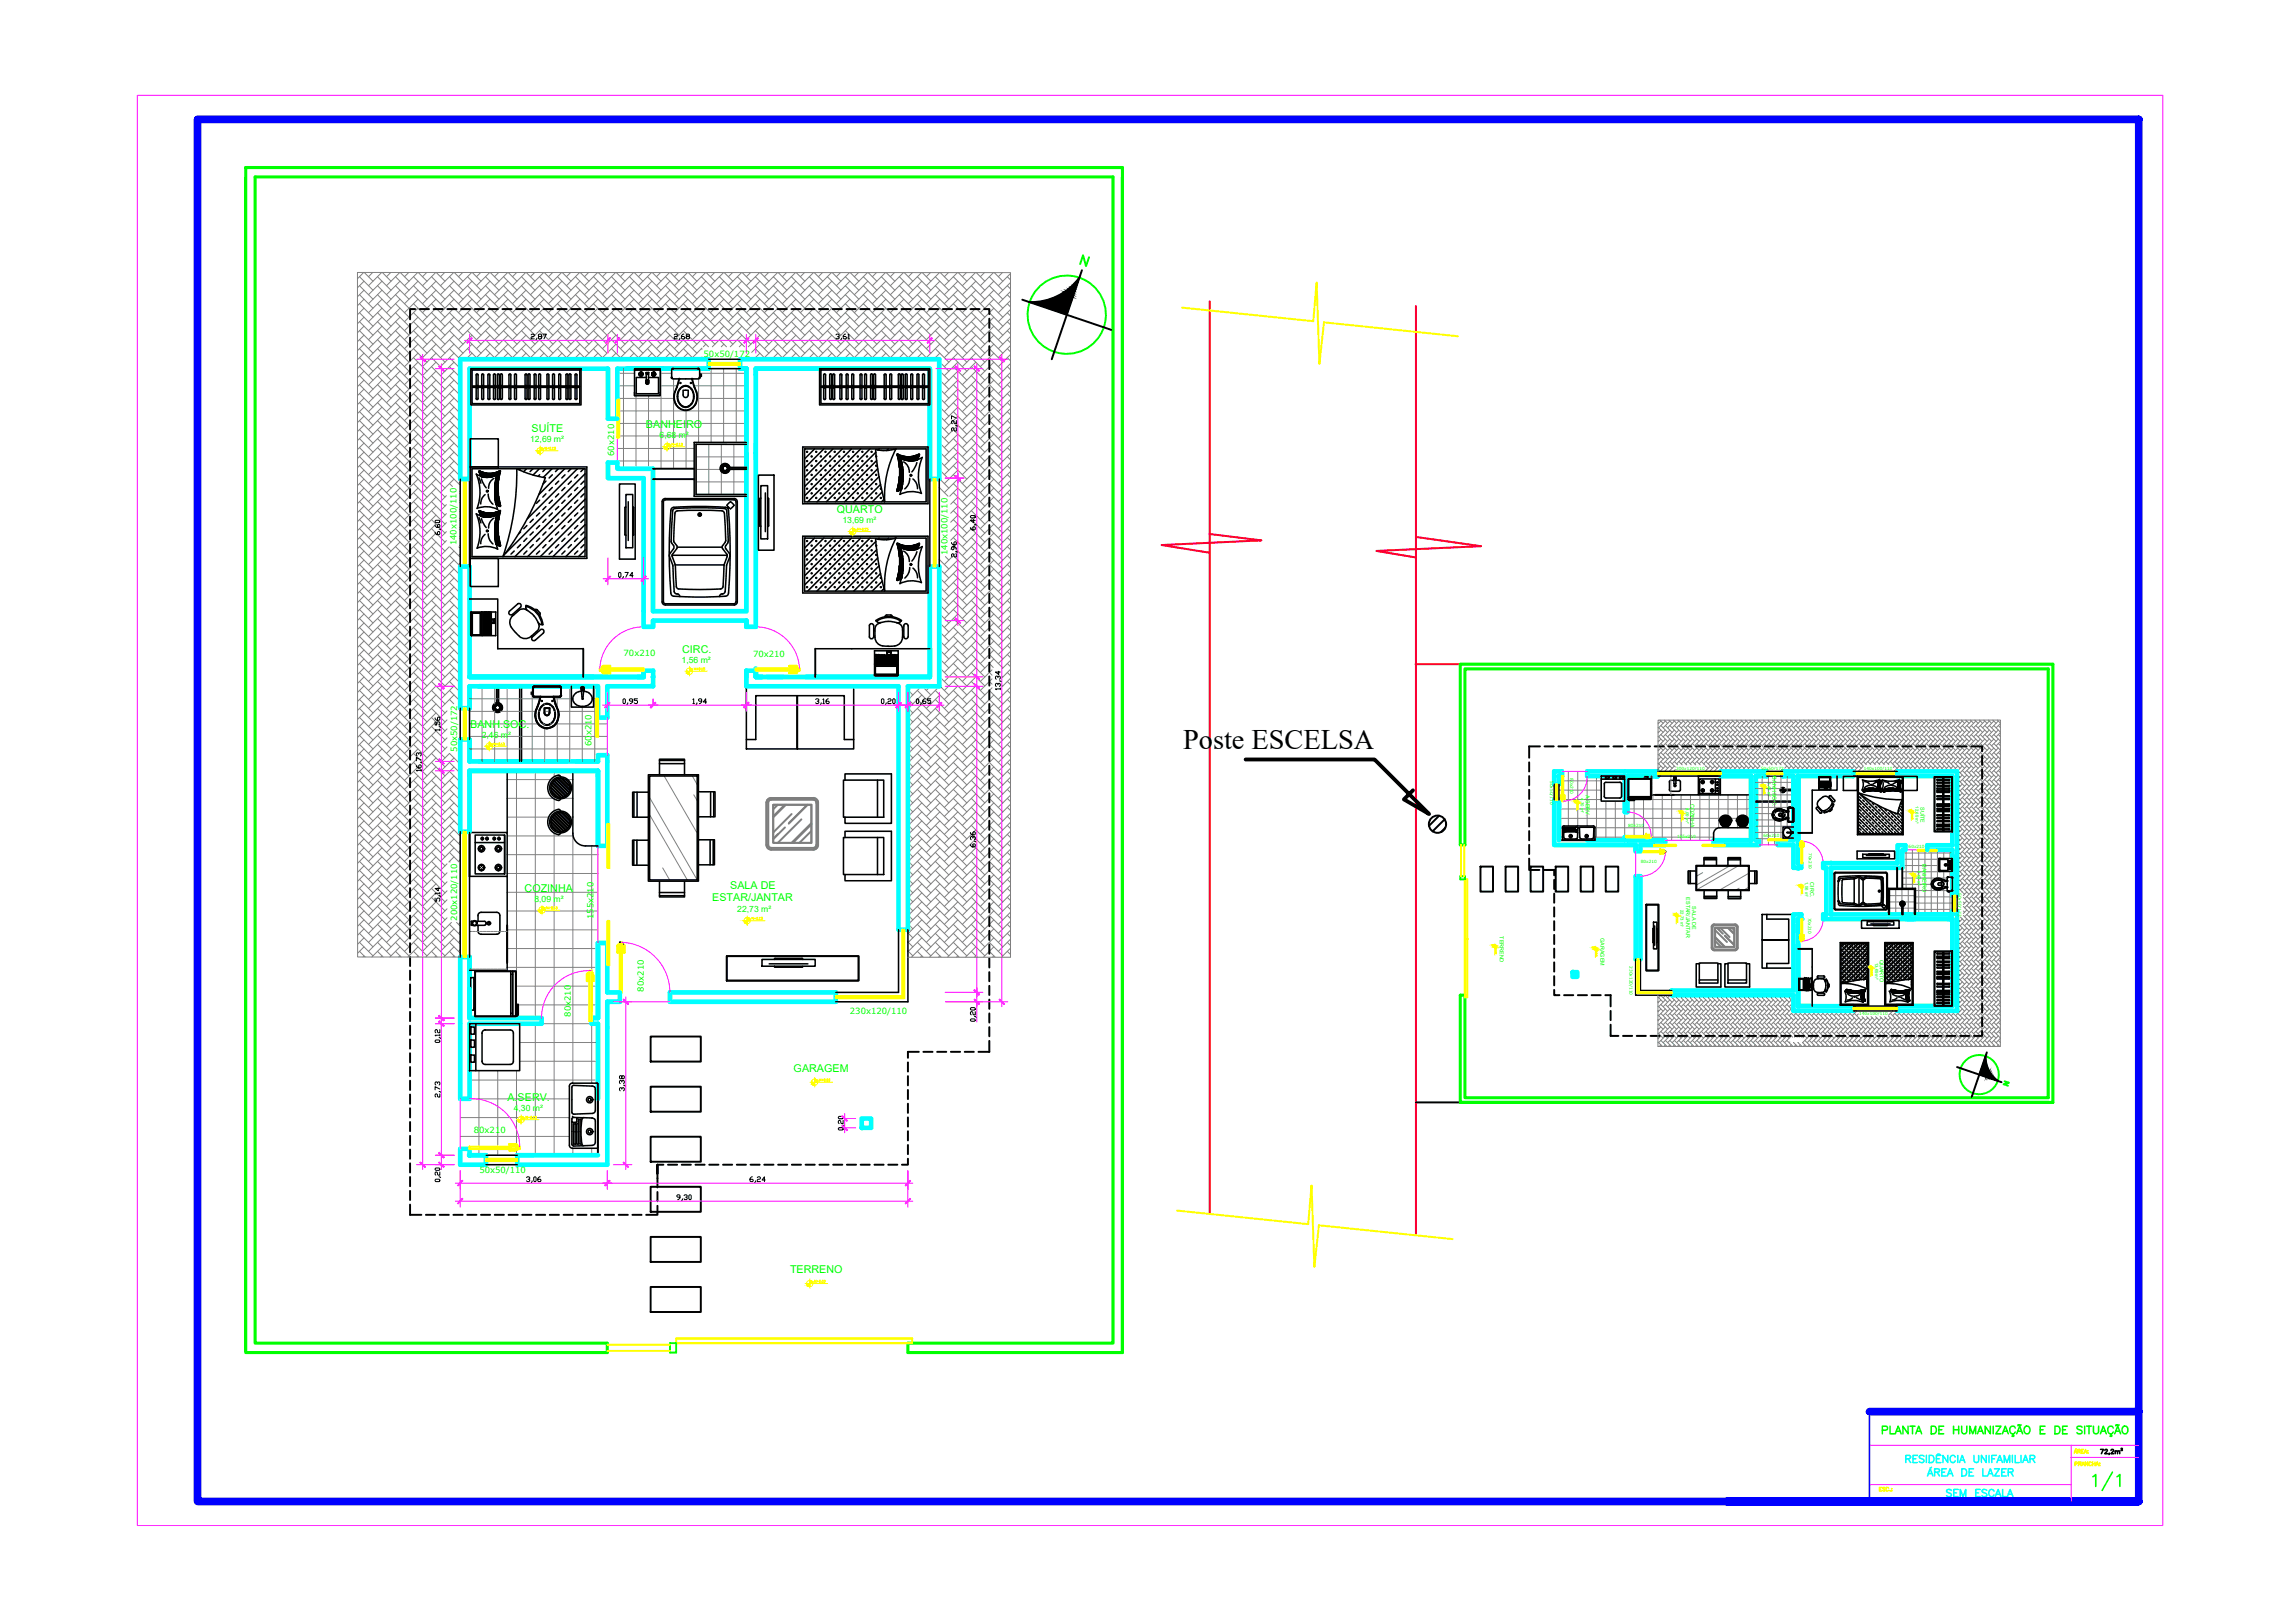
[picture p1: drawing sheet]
<svg xmlns="http://www.w3.org/2000/svg" width="297mm" height="210mm" viewBox="0 0 297 210" stroke-linecap="round" stroke-linejoin="round" font-family="sans-serif">
<defs><g id="words">
<text font-size="3.7" x="153.1" y="97">Poste ESCELSA</text>
<g font-size="1.4" fill="#0f0">
<text x="68.8" y="56">SUÍTE</text>
<text x="83.6" y="55.4">BANHEIRO</text>
<text x="108.3" y="66.4">QUARTO</text>
<text x="88.3" y="84.5">CIRC.</text>
<text x="60.8" y="94.2">BANH.SOC.</text>
<text x="67.9" y="115.4">COZINHA</text>
<text x="92.1" y="116.6">ESTAR/JANTAR</text>
<text x="94.5" y="115">SALA DE</text>
<text x="65.7" y="142.5">A.SERV.</text>
<text x="102.7" y="138.7">GARAGEM</text>
<text x="102.2" y="164.8">TERRENO</text>
</g>
<g font-size="1.1" fill="#0f0">
<text x="91" y="46.2">50x50/172</text>
<text x="68.6" y="57.2">12,69 m²</text>
<text x="79.4" y="59" transform="rotate(-90 79.4 59)">60x210</text>
<text x="85.3" y="56.7">6,68 m²</text>
<text x="59.1" y="70.6" transform="rotate(-90 59.1 70.6)">140x100/110</text>
<text x="109" y="67.7">13,69 m²</text>
<text x="122.6" y="71.8" transform="rotate(-90 122.6 71.8)">140x100/110</text>
<text x="80.7" y="84.8">70x210</text>
<text x="88.2" y="85.8">1,56 m²</text>
<text x="97.4" y="85">70x210</text>
<text x="62.3" y="95.5">2,46 m²</text>
<text x="59.1" y="97.3" transform="rotate(-90 59.1 97.3)">50x50/172</text>
<text x="76.5" y="96.5" transform="rotate(-90 76.5 96.5)">60x210</text>
<text x="59.1" y="119.2" transform="rotate(-90 59.1 119.2)">200x120/110</text>
<text x="69.1" y="116.7">8,09 m²</text>
<text x="76.8" y="118.9" transform="rotate(-90 76.8 118.9)">155x210</text>
<text x="95.4" y="118.1">22,73 m²</text>
<text x="73.9" y="131.6" transform="rotate(-90 73.9 131.6)">80x210</text>
<text x="83.3" y="128.3" transform="rotate(-90 83.3 128.3)">80x210</text>
<text x="110" y="131.2">230x120/110</text>
<text x="66.5" y="143.8">4,30 m²</text>
<text x="61.3" y="146.6">80x210</text>
<text x="62" y="151.8">50x50/110</text>
</g>
<g font-size=".7" fill="#0f0">
<text x="229.3" y="100.5" transform="rotate(90 229.3 100.5)">BANH.SOC.</text>
<text x="205.2" y="102.9" transform="rotate(90 205.2 102.9)">A.SERV.</text>
<text x="218.7" y="104" transform="rotate(90 218.7 104)">COZINHA</text>
<text x="248.5" y="104.4" transform="rotate(90 248.5 104.4)">SUÍTE</text>
<text x="248.7" y="111.9" transform="rotate(90 248.7 111.9)">BANHEIRO</text>
<text x="218.1" y="116.1" transform="rotate(90 218.1 116.1)">ESTAR/JANTAR</text>
<text x="218.9" y="117.3" transform="rotate(90 218.9 117.3)">SALA DE</text>
<text x="234.2" y="114.2" transform="rotate(90 234.2 114.2)">CIRC.</text>
<text x="194.1" y="121.2" transform="rotate(90 194.1 121.2)">TERRENO</text>
<text x="207.1" y="121.4" transform="rotate(90 207.1 121.4)">GARAGEM</text>
<text x="243.2" y="124.2" transform="rotate(90 243.2 124.2)">QUARTO</text>
</g>
<g font-size=".6" fill="#0f0">
<text x="228.7" y="101.2" transform="rotate(90 228.7 101.2)">2,46 m²</text>
<text x="204.5" y="103.3" transform="rotate(90 204.5 103.3)">4,30 m²</text>
<text x="218.1" y="104.6" transform="rotate(90 218.1 104.6)">8,09 m²</text>
<text x="247.8" y="104.3" transform="rotate(90 247.8 104.3)">12,69 m²</text>
<text x="248.1" y="112.7" transform="rotate(90 248.1 112.7)">6,68 m²</text>
<text x="217.4" y="117.8" transform="rotate(90 217.4 117.8)">22,73 m²</text>
<text x="233.5" y="114.1" transform="rotate(90 233.5 114.1)">1,56 m²</text>
<text x="242.6" y="124.6" transform="rotate(90 242.6 124.6)">13,69 m²</text>
</g>
<g font-size=".5" fill="#0f0">
<text x="200.5" y="101.1" transform="rotate(90 200.5 101.1)">50x50/110</text>
<text x="203.1" y="100.7" transform="rotate(90 203.1 100.7)">80x210</text>
<text x="216.8" y="99.6">200x120/110</text>
<text x="227.8" y="99.6">50x50/172</text>
<text x="241.1" y="99.6">140x100/110</text>
<text x="210.6" y="107">80x210</text>
<text x="212.3" y="111.7">80x210</text>
<text x="217" y="108.4">155x210</text>
<text x="228.2" y="108.3">60x210</text>
<text x="234" y="110.4" transform="rotate(90 234 110.4)">70x210</text>
<text x="246.9" y="109.8">60x210</text>
<text x="233.9" y="118.8" transform="rotate(90 233.9 118.8)">70x210</text>
<text x="253.3" y="115.6" transform="rotate(90 253.3 115.6)">50x50/172</text>
<text x="210.8" y="125" transform="rotate(90 210.8 125)">230x120/110</text>
<text x="240.5" y="131.3">140x100/110</text>
</g>
</g></defs>
<!-- layer: 0.05 -->
<g fill="none" stroke="#808080" stroke-width=".13">
<path d="M46.5 39.3l1.8 1.7M46.5 38.1l1.8 1.8M46.5 37l1.8 1.7M46.5 35.8l1.8 1.8M47 35.3l-.8 .8M47.1 36.4l-.9 .8M47.1 37.6l-.9 .8M47.1 38.7l-.9 .9M47.1 39.9l-.9 .8M47.1 35.3l1.2 1.1M48.2 35.3l-.5 .5M48.8 39.3l1.8 1.7"/>
<path d="M48.8 38.1l1.8 1.8M48.8 37l1.8 1.7M48.8 35.8l1.8 1.8M49.4 35.3l-1.7 1.7M49.4 36.4l-1.7 1.7M49.4 37.6l-1.7 1.7M49.4 38.7l-1.7 1.8M49.4 39.9l-1.7 1.7M49.5 35.3l1.1 1.1M50.5 35.3l-.5 .5M51.2 39.3l1.7 1.7M51.2 38.1l1.7 1.8"/>
<path d="M51.2 37l1.7 1.7M51.2 35.8l1.7 1.8M51.7 35.3l-1.7 1.7M51.7 36.4l-1.7 1.7M51.7 37.6l-1.7 1.7M51.7 38.7l-1.7 1.8M51.7 39.9l-1.7 1.7M51.8 35.3l1.1 1.1M52.9 35.3l-.6 .5M53.5 39.3l1.7 1.7M53.5 38.1l1.7 1.8M53.5 37l1.7 1.7"/>
<path d="M53.5 35.8l1.7 1.8M54 35.3l-1.7 1.7M54.1 36.4l-1.8 1.7M54.1 37.6l-1.8 1.7M54.1 38.7l-1.8 1.8M54.1 39.9l-1.8 1.7M54.1 35.3l1.1 1.1M55.2 35.3l-.5 .5M55.8 39.3l1.8 1.7M55.8 38.1l1.8 1.8M55.8 37l1.8 1.7M55.8 35.8l1.8 1.8"/>
<path d="M56.4 35.3l-1.7 1.7M56.4 36.4l-1.7 1.7M56.4 37.6l-1.7 1.7M56.4 38.7l-1.7 1.8M56.4 39.9l-1.7 1.7M56.4 35.3l1.2 1.1M57.5 35.3l-.5 .5M58.2 39.3l1.7 1.7M58.2 38.1l1.7 1.8M58.2 37l1.7 1.7M58.2 35.8l1.7 1.8M58.7 35.3l-1.7 1.7"/>
<path d="M58.7 36.4l-1.7 1.7M58.7 37.6l-1.7 1.7M58.7 38.7l-1.7 1.8M58.7 39.9l-1.7 1.7M58.8 35.3l1.1 1.1M59.9 35.3l-.6 .5M60.5 39.3l1.7 1.7M60.5 38.1l1.7 1.8M60.5 37l1.7 1.7M60.5 35.8l1.7 1.8M61 35.3l-1.7 1.7M61.1 36.4l-1.8 1.7"/>
<path d="M61.1 37.6l-1.8 1.7M61.1 38.7l-1.8 1.8M61.1 39.9l-1.8 1.7M61.1 35.3l1.1 1.1M62.2 35.3l-.6 .5M62.8 39.3l1.8 1.7M62.8 38.1l1.8 1.8M62.8 37l1.8 1.7M62.8 35.8l1.8 1.8M63.3 35.3l-1.7 1.7M63.4 36.4l-1.8 1.7M63.4 37.6l-1.8 1.7"/>
<path d="M63.4 38.7l-1.8 1.8M63.4 39.9l-1.8 1.7M63.4 35.3l1.2 1.1M64.5 35.3l-.5 .5M65.1 39.3l1.8 1.7M65.1 38.1l1.8 1.8M65.1 37l1.8 1.7M65.1 35.8l1.8 1.8M65.7 35.3l-1.7 1.7M65.7 36.4l-1.7 1.7M65.7 37.6l-1.7 1.7M65.7 38.7l-1.7 1.8"/>
<path d="M65.7 39.9l-1.7 1.7M65.8 35.3l1.1 1.1M66.8 35.3l-.5 .5M67.5 39.3l1.7 1.7M67.5 38.1l1.7 1.8M67.5 37l1.7 1.7M67.5 35.8l1.7 1.8M68 35.3l-1.7 1.7M68 36.4l-1.7 1.7M68 37.6l-1.7 1.7M68 38.7l-1.7 1.8M68 39.9l-1.7 1.7"/>
<path d="M68.1 35.3l1.1 1.1M69.2 35.3l-.6 .5M69.8 39.3l1.7 1.7M69.8 38.1l1.7 1.8M69.8 37l1.7 1.7M69.8 35.8l1.7 1.8M70.3 35.3l-1.7 1.7M70.4 36.4l-1.8 1.7M70.4 37.6l-1.8 1.7M70.4 38.7l-1.8 1.8M70.4 39.9l-1.8 1.7M70.4 35.3l1.1 1.1"/>
<path d="M71.5 35.3l-.5 .5M72.1 39.3l1.8 1.7M72.1 38.1l1.8 1.8M72.1 37l1.8 1.7M72.1 35.8l1.8 1.8M72.7 35.3l-1.7 1.7M72.7 36.4l-1.7 1.7M72.7 37.6l-1.7 1.7M72.7 38.7l-1.7 1.8M72.7 39.9l-1.7 1.7M72.7 35.3l1.2 1.1M73.8 35.3l-.5 .5"/>
<path d="M74.5 39.3l1.7 1.7M74.5 38.1l1.7 1.8M74.5 37l1.7 1.7M74.5 35.8l1.7 1.8M75 35.3l-1.7 1.7M75 36.4l-1.7 1.7M75 37.6l-1.7 1.7M75 38.7l-1.7 1.8M75 39.9l-1.7 1.7M75.1 35.3l1.1 1.1M76.1 35.3l-.5 .5M76.8 39.3l1.7 1.7"/>
<path d="M76.8 38.1l1.7 1.8M76.8 37l1.7 1.7M76.8 35.8l1.7 1.8M77.3 35.3l-1.7 1.7M77.4 36.4l-1.8 1.7M77.4 37.6l-1.8 1.7M77.4 38.7l-1.8 1.8M77.4 39.9l-1.8 1.7M77.4 35.3l1.1 1.1M78.5 35.3l-.6 .5M79.1 39.3l1.8 1.7M79.1 38.1l1.8 1.8"/>
<path d="M79.1 37l1.8 1.7M79.1 35.8l1.8 1.8M79.6 35.3l-1.7 1.7M79.7 36.4l-1.8 1.7M79.7 37.6l-1.8 1.7M79.7 38.7l-1.8 1.8M79.7 39.9l-1.8 1.7M79.7 35.3l1.2 1.1M80.8 35.3l-.5 .5M81.4 39.3l1.8 1.7M81.4 38.1l1.8 1.8M81.4 37l1.8 1.7"/>
<path d="M81.4 35.8l1.8 1.8M82 35.3l-1.7 1.7M82 36.4l-1.7 1.7M82 37.6l-1.7 1.7M82 38.7l-1.7 1.8M82 39.9l-1.7 1.7M82.1 35.3l1.1 1.1M83.1 35.3l-.5 .5M83.8 39.3l1.7 1.7M83.8 38.1l1.7 1.8M83.8 37l1.7 1.7M83.8 35.8l1.7 1.8"/>
<path d="M84.3 35.3l-1.7 1.7M84.3 36.4l-1.7 1.7M84.3 37.6l-1.7 1.7M84.3 38.7l-1.7 1.8M84.3 39.9l-1.7 1.7M84.4 35.3l1.1 1.1M85.5 35.3l-.6 .5M86.1 39.3l1.7 1.7M86.1 38.1l1.7 1.8M86.1 37l1.7 1.7M86.1 35.8l1.7 1.8M86.6 35.3l-1.7 1.7"/>
<path d="M86.7 36.4l-1.8 1.7M86.7 37.6l-1.8 1.7M86.7 38.7l-1.8 1.8M86.7 39.9l-1.8 1.7M86.7 35.3l1.1 1.1M87.8 35.3l-.5 .5M88.4 39.3l1.8 1.7M88.4 38.1l1.8 1.8M88.4 37l1.8 1.7M88.4 35.8l1.8 1.8M88.9 35.3l-1.6 1.7M89 36.4l-1.7 1.7"/>
<path d="M89 37.6l-1.7 1.7M89 38.7l-1.7 1.8M89 39.9l-1.7 1.7M89 35.3l1.2 1.1M90.1 35.3l-.5 .5M90.7 39.3l1.8 1.7M90.7 38.1l1.8 1.8M90.7 37l1.8 1.7M90.7 35.8l1.8 1.8M91.3 35.3l-1.7 1.7M91.3 36.4l-1.7 1.7M91.3 37.6l-1.7 1.7"/>
<path d="M91.3 38.7l-1.7 1.8M91.3 39.9l-1.7 1.7M91.4 35.3l1.1 1.1M92.4 35.3l-.5 .5M93.1 39.3l1.7 1.7M93.1 38.1l1.7 1.8M93.1 37l1.7 1.7M93.1 35.8l1.7 1.8M93.6 35.3l-1.7 1.7M93.6 36.4l-1.7 1.7M93.6 37.6l-1.7 1.7M93.6 38.7l-1.7 1.8"/>
<path d="M93.6 39.9l-1.7 1.7M93.7 35.3l1.1 1.1M94.8 35.3l-.6 .5M95.4 39.3l1.7 1.7M95.4 38.1l1.7 1.8M95.4 37l1.7 1.7M95.4 35.8l1.7 1.8M95.9 35.3l-1.7 1.7M96 36.4l-1.8 1.7M96 37.6l-1.8 1.7M96 38.7l-1.8 1.8M96 39.9l-1.8 1.7"/>
<path d="M96 35.3l1.1 1.1M97.1 35.3l-.5 .5M97.7 39.3l1.8 1.7M97.7 38.1l1.8 1.8M97.7 37l1.8 1.7M97.7 35.8l1.8 1.8M98.3 35.3l-1.7 1.7M98.3 36.4l-1.7 1.7M98.3 37.6l-1.7 1.7M98.3 38.7l-1.7 1.8M98.3 39.9l-1.7 1.7M98.4 35.3l1.1 1.1"/>
<path d="M99.4 35.3l-.5 .5M100.1 39.3l1.7 1.7M100.1 38.1l1.7 1.8M100.1 37l1.7 1.7M100.1 35.8l1.7 1.8M100.6 35.3l-1.7 1.7M100.6 36.4l-1.7 1.7M100.6 37.6l-1.7 1.7M100.6 38.7l-1.7 1.8M100.6 39.9l-1.7 1.7M100.7 35.3l1.1 1.1M101.7 35.3l-.5 .5"/>
<path d="M102.4 39.3l1.7 1.7M102.4 38.1l1.7 1.8M102.4 37l1.7 1.7M102.4 35.8l1.7 1.8M102.9 35.3l-1.7 1.7M103 36.4l-1.8 1.7M103 37.6l-1.8 1.7M103 38.7l-1.8 1.8M103 39.9l-1.8 1.7M103 35.3l1.1 1.1M104.1 35.3l-.6 .5M104.7 39.3l1.8 1.7"/>
<path d="M104.7 38.1l1.8 1.8M104.7 37l1.8 1.7M104.7 35.8l1.8 1.8M105.2 35.3l-1.7 1.7M105.3 36.4l-1.8 1.7M105.3 37.6l-1.8 1.7M105.3 38.7l-1.8 1.8M105.3 39.9l-1.8 1.7M105.3 35.3l1.2 1.1M106.4 35.3l-.5 .5M107 39.3l1.8 1.7M107 38.1l1.8 1.8"/>
<path d="M107 37l1.8 1.7M107 35.8l1.8 1.8M107.6 35.3l-1.7 1.7M107.6 36.4l-1.7 1.7M107.6 37.6l-1.7 1.7M107.6 38.7l-1.7 1.8M107.6 39.9l-1.7 1.7M107.7 35.3l1.1 1.1M108.7 35.3l-.5 .5M109.4 39.3l1.7 1.7M109.4 38.1l1.7 1.8M109.4 37l1.7 1.7"/>
<path d="M109.4 35.8l1.7 1.8M109.9 35.3l-1.7 1.7M109.9 36.4l-1.7 1.7M109.9 37.6l-1.7 1.7M109.9 38.7l-1.7 1.8M109.9 39.9l-1.7 1.7M110 35.3l1.1 1.1M111.1 35.3l-.6 .5M111.7 39.3l1.7 1.7M111.7 38.1l1.7 1.8M111.7 37l1.7 1.7M111.7 35.8l1.7 1.8"/>
<path d="M112.2 35.3l-1.7 1.7M112.3 36.4l-1.8 1.7M112.3 37.6l-1.8 1.7M112.3 38.7l-1.8 1.8M112.3 39.9l-1.8 1.7M112.3 35.3l1.1 1.1M113.4 35.3l-.5 .5M114 39.3l1.8 1.7M114 38.1l1.8 1.8M114 37l1.8 1.7M114 35.8l1.8 1.8M114.6 35.3l-1.7 1.7"/>
<path d="M114.6 36.4l-1.7 1.7M114.6 37.6l-1.7 1.7M114.6 38.7l-1.7 1.8M114.6 39.9l-1.7 1.7M114.7 35.3l1.1 1.1M115.7 35.3l-.5 .5M116.3 39.3l1.8 1.7M116.3 38.1l1.8 1.8M116.3 37l1.8 1.7M116.3 35.8l1.8 1.8M116.9 35.3l-1.7 1.7M116.9 36.4l-1.7 1.7"/>
<path d="M116.9 37.6l-1.7 1.7M116.9 38.7l-1.7 1.8M116.9 39.9l-1.7 1.7M117 35.3l1.1 1.1M118 35.3l-.5 .5M118.7 39.3l1.7 1.7M118.7 38.1l1.7 1.8M118.7 37l1.7 1.7M118.7 35.8l1.7 1.8M119.2 35.3l-1.7 1.7M119.3 36.4l-1.8 1.7M119.3 37.6l-1.8 1.7"/>
<path d="M119.3 38.7l-1.8 1.8M119.3 39.9l-1.8 1.7M119.3 35.3l1.1 1.1M120.4 35.3l-.6 .5M121 39.3l1.8 1.7M121 38.1l1.8 1.8M121 37l1.8 1.7M121 35.8l1.8 1.8M121.5 35.3l-1.7 1.7M121.6 36.4l-1.8 1.7M121.6 37.6l-1.8 1.7M121.6 38.7l-1.8 1.8"/>
<path d="M121.6 39.9l-1.8 1.7M121.7 35.3l1.1 1.1M122.7 35.3l-.5 .5M123.3 39.3l1.8 1.7M123.3 38.1l1.8 1.8M123.3 37l1.8 1.7M123.3 35.8l1.8 1.8M123.9 35.3l-1.7 1.7M123.9 36.4l-1.7 1.7M123.9 37.6l-1.7 1.7M123.9 38.7l-1.7 1.8M123.9 39.9l-1.7 1.7"/>
<path d="M124 35.3l1.1 1.1M125 35.3l-.5 .5M125.7 39.3l1.7 1.7M125.7 38.1l1.7 1.8M125.7 37l1.7 1.7M125.7 35.8l1.7 1.8M126.2 35.3l-1.7 1.7M126.2 36.4l-1.7 1.7M126.2 37.6l-1.7 1.7M126.2 38.7l-1.7 1.8M126.2 39.9l-1.7 1.7M126.3 35.3l1.1 1.1"/>
<path d="M127.4 35.3l-.6 .5M128 39.3l1.7 1.7M128 38.1l1.7 1.8M128 37l1.7 1.7M128 35.8l1.7 1.8M128.5 35.3l-1.7 1.7M128.6 36.4l-1.8 1.7M128.6 37.6l-1.8 1.7M128.6 38.7l-1.8 1.8M128.6 39.9l-1.8 1.7M128.6 35.3l1.1 1.1M129.7 35.3l-.5 .5"/>
<path d="M130.3 39.3l.4 .4M130.3 38.1l.4 .5M130.3 37l.4 .4M130.3 35.8l.4 .4M130.7 35.4l-1.5 1.6M130.7 36.6l-1.5 1.5M130.7 37.7l-1.5 1.6M130.7 38.9l-1.5 1.6M46.5 59.1l1.8 1.7M46.5 57.9l1.8 1.8M46.5 56.8l1.8 1.7M46.5 55.6l1.8 1.7"/>
<path d="M46.5 54.4l1.8 1.8M46.5 53.3l1.8 1.7M46.5 52.1l1.8 1.8M46.5 50.9l1.8 1.8M46.5 49.8l1.8 1.7M46.5 48.6l1.8 1.8M46.5 47.5l1.8 1.7M46.5 46.3l1.8 1.7M46.5 45.1l1.8 1.8M46.5 44l1.8 1.7M46.5 42.8l1.8 1.7M46.5 41.6l1.8 1.8"/>
<path d="M46.5 40.5l1.8 1.7M47.1 41l-.9 .9M47.1 42.2l-.9 .9M47.1 43.4l-.9 .8M47.1 44.5l-.9 .9M47.1 45.7l-.9 .8M47.1 46.9l-.9 .8M47.1 48l-.9 .9M47.1 49.2l-.9 .8M47.1 50.4l-.9 .8M47.1 51.5l-.9 .9M47.1 52.7l-.9 .8"/>
<path d="M47.1 53.9l-.9 .8M47.1 55l-.9 .9M47.1 56.2l-.9 .8M47.1 57.3l-.9 .9M47.1 58.5l-.9 .8M47.1 59.7l-.8 .8M48.8 59.1l1.8 1.7M48.8 57.9l1.8 1.8M48.8 56.8l1.8 1.7M48.8 55.6l1.8 1.7M48.8 54.4l1.8 1.8M48.8 53.3l1.8 1.7"/>
<path d="M48.8 52.1l1.8 1.8M48.8 50.9l1.8 1.8M48.8 49.8l1.8 1.7M48.8 48.6l1.8 1.8M48.8 47.5l1.8 1.7M48.8 46.3l1.8 1.7M48.8 45.1l1.8 1.8M48.8 44l1.8 1.7M48.8 42.8l1.8 1.7M48.8 41.6l1.8 1.8M48.8 40.5l1.8 1.7M49.4 41l-1.7 1.8"/>
<path d="M49.4 42.2l-1.7 1.8M49.4 43.4l-1.7 1.7M49.4 44.5l-1.7 1.8M49.4 45.7l-1.7 1.8M49.4 46.9l-1.7 1.7M49.4 48l-1.7 1.8M49.4 49.2l-1.7 1.7M49.4 50.4l-1.7 1.7M49.4 51.5l-1.7 1.8M49.4 52.7l-1.7 1.7M49.4 53.9l-1.7 1.7M49.4 55l-1.7 1.8"/>
<path d="M49.4 56.2l-1.7 1.7M49.4 57.3l-1.7 1.8M49.4 58.5l-1.7 1.8M49.4 59.7l-1.7 1.7M51.2 59.1l1.7 1.7M51.2 57.9l1.7 1.8M51.2 56.8l1.7 1.7M51.2 55.6l1.7 1.7M51.2 54.4l1.7 1.8M51.2 53.3l1.7 1.7M51.2 52.1l1.7 1.8M51.2 50.9l1.7 1.8"/>
<path d="M51.2 49.8l1.7 1.7M51.2 48.6l1.7 1.8M51.2 47.5l1.7 1.7M51.2 46.3l1.7 1.7M51.2 45.1l1.7 1.8M51.2 44l1.7 1.7M51.2 42.8l1.7 1.7M51.2 41.6l1.7 1.8M51.2 40.5l1.7 1.7M51.7 41l-1.7 1.8M51.7 42.2l-1.7 1.8M51.7 43.4l-1.7 1.7"/>
<path d="M51.7 44.5l-1.7 1.8M51.7 45.7l-1.7 1.8M51.7 46.9l-1.7 1.7M51.7 48l-1.7 1.8M51.7 49.2l-1.7 1.7M51.7 50.4l-1.7 1.7M51.7 51.5l-1.7 1.8M51.7 52.7l-1.7 1.7M51.7 53.9l-1.7 1.7M51.7 55l-1.7 1.8M51.7 56.2l-1.7 1.7M51.7 57.3l-1.7 1.8"/>
<path d="M51.7 58.5l-1.7 1.8M51.7 59.7l-1.7 1.7M53.5 59.1l1.7 1.7M53.5 57.9l1.7 1.8M53.5 56.8l1.7 1.7M53.5 55.6l1.7 1.7M53.5 54.4l1.7 1.8M53.5 53.3l1.7 1.7M53.5 52.1l1.7 1.8M53.5 50.9l1.7 1.8M53.5 49.8l1.7 1.7M53.5 48.6l1.7 1.8"/>
<path d="M53.5 47.5l1.7 1.7M53.5 46.3l1.7 1.7M53.5 45.1l1.7 1.8M53.5 44l1.7 1.7M53.5 42.8l1.7 1.7M53.5 41.6l1.7 1.8M53.5 40.5l1.7 1.7M54.1 41l-1.8 1.8M54.1 42.2l-1.8 1.8M54.1 43.4l-1.8 1.7M54.1 44.5l-1.8 1.8M54.1 45.7l-1.8 1.8"/>
<path d="M54.1 46.9l-1.8 1.7M54.1 48l-1.8 1.8M54.1 49.2l-1.8 1.7M54.1 50.4l-1.8 1.7M54.1 51.5l-1.8 1.8M54.1 52.7l-1.8 1.7M54.1 53.9l-1.8 1.7M54.1 55l-1.8 1.8M54.1 56.2l-1.8 1.7M54.1 57.3l-1.8 1.8M54.1 58.5l-1.8 1.8M54.1 59.7l-1.8 1.7"/>
<path d="M55.8 59.1l1.8 1.7M55.8 57.9l1.8 1.8M55.8 56.8l1.8 1.7M55.8 55.6l1.8 1.7M55.8 54.4l1.8 1.8M55.8 53.3l1.8 1.7M55.8 52.1l1.8 1.8M55.8 50.9l1.8 1.8M55.8 49.8l1.8 1.7M55.8 48.6l1.8 1.8M55.8 47.5l1.8 1.7M55.8 46.3l1.8 1.7"/>
<path d="M55.8 45.1l1.8 1.8M55.8 44l1.8 1.7M55.8 42.8l1.8 1.7M55.8 41.6l1.8 1.8M55.8 40.5l1.8 1.7M56.4 41l-1.7 1.8M56.4 42.2l-1.7 1.8M56.4 43.4l-1.7 1.7M56.4 44.5l-1.7 1.8M56.4 45.7l-1.7 1.8M56.4 46.9l-1.7 1.7M56.4 48l-1.7 1.8"/>
<path d="M56.4 49.2l-1.7 1.7M56.4 50.4l-1.7 1.7M56.4 51.5l-1.7 1.8M56.4 52.7l-1.7 1.7M56.4 53.9l-1.7 1.7M56.4 55l-1.7 1.8M56.4 56.2l-1.7 1.7M56.4 57.3l-1.7 1.8M56.4 58.5l-1.7 1.8M56.4 59.7l-1.7 1.7M58.2 59.1l1.3 1.4M58.2 57.9l1.3 1.4"/>
<path d="M58.2 56.8l1.3 1.3M58.2 55.6l1.3 1.4M58.2 54.4l1.3 1.4M58.2 53.3l1.3 1.3M58.2 52.1l1.3 1.4M58.2 50.9l1.3 1.4M58.2 49.8l1.3 1.4M58.2 48.6l1.3 1.4M58.2 47.5l1.3 1.3M58.2 46.3l1.3 1.4M58.2 45.1l1.3 1.4M58.2 44l1.7 1.7"/>
<path d="M58.2 42.8l1.7 1.7M58.2 41.6l1.7 1.8M58.2 40.5l1.7 1.7M58.7 41l-1.7 1.8M58.7 42.2l-1.7 1.8M58.7 43.4l-1.7 1.7M58.7 44.5l-1.7 1.8M58.7 45.7l-1.7 1.8M58.7 46.9l-1.7 1.7M58.7 48l-1.7 1.8M58.7 49.2l-1.7 1.7M58.7 50.4l-1.7 1.7"/>
<path d="M58.7 51.5l-1.7 1.8M58.7 52.7l-1.7 1.7M58.7 53.9l-1.7 1.7M58.7 55l-1.7 1.8M58.7 56.2l-1.7 1.7M58.7 57.3l-1.7 1.8M58.7 58.5l-1.7 1.8M58.7 59.7l-1.7 1.7M59.5 47.2l-.2 .3M59.5 48.4l-.2 .2M59.5 49.6l-.2 .2M59.5 50.7l-.2 .2"/>
<path d="M59.5 51.9l-.2 .2M59.5 53.1l-.2 .2M59.5 54.2l-.2 .2M59.5 55.4l-.2 .2M59.5 56.5l-.2 .3M59.5 57.7l-.2 .2M59.5 58.9l-.2 .2M60.5 46.3l.2 .2M60.5 45.1l1.3 1.4M60.5 44l1.7 1.7M60.5 42.8l1.7 1.7M60.5 41.6l1.7 1.8"/>
<path d="M60.5 40.5l1.7 1.7M61.1 41l-1.8 1.8M61.1 42.2l-1.8 1.8M61.1 43.4l-1.8 1.7M61.1 44.5l-1.8 1.8M61.1 45.7l-.8 .8M62.8 46.3l.2 .2M62.8 45.1l1.4 1.4M62.8 44l1.8 1.7M62.8 42.8l1.8 1.7M62.8 41.6l1.8 1.8M62.8 40.5l1.8 1.7"/>
<path d="M63.4 41l-1.8 1.8M63.4 42.2l-1.8 1.8M63.4 43.4l-1.8 1.7M63.4 44.5l-1.8 1.8M63.4 45.7l-.8 .8M65.1 46.3l.2 .2M65.1 45.1l1.4 1.4M65.1 44l1.8 1.7M65.1 42.8l1.8 1.7M65.1 41.6l1.8 1.8M65.1 40.5l1.8 1.7M65.7 41l-1.7 1.8"/>
<path d="M65.7 42.2l-1.7 1.8M65.7 43.4l-1.7 1.7M65.7 44.5l-1.7 1.8M65.7 45.7l-.8 .8M67.5 46.3l.2 .2M67.5 45.1l1.3 1.4M67.5 44l1.7 1.7M67.5 42.8l1.7 1.7M67.5 41.6l1.7 1.8M67.5 40.5l1.7 1.7M68 41l-1.7 1.8M68 42.2l-1.7 1.8"/>
<path d="M68 43.4l-1.7 1.7M68 44.5l-1.7 1.8M68 45.7l-.7 .8M69.8 46.3l.2 .2M69.8 45.1l1.4 1.4M69.8 44l1.7 1.7M69.8 42.8l1.7 1.7M69.8 41.6l1.7 1.8M69.8 40.5l1.7 1.7M70.4 41l-1.8 1.8M70.4 42.2l-1.8 1.8M70.4 43.4l-1.8 1.7"/>
<path d="M70.4 44.5l-1.8 1.8M70.4 45.7l-.8 .8M72.1 46.3l.2 .2M72.1 45.1l1.4 1.4M72.1 44l1.8 1.7M72.1 42.8l1.8 1.7M72.1 41.6l1.8 1.8M72.1 40.5l1.8 1.7M72.7 41l-1.7 1.8M72.7 42.2l-1.7 1.8M72.7 43.4l-1.7 1.7M72.7 44.5l-1.7 1.8"/>
<path d="M72.7 45.7l-.8 .8M74.5 46.3l.2 .2M74.5 45.1l1.3 1.4M74.5 44l1.7 1.7M74.5 42.8l1.7 1.7M74.5 41.6l1.7 1.8M74.5 40.5l1.7 1.7M75 41l-1.7 1.8M75 42.2l-1.7 1.8M75 43.4l-1.7 1.7M75 44.5l-1.7 1.8M75 45.7l-.8 .8"/>
<path d="M76.8 46.3l.2 .2M76.8 45.1l1.3 1.4M76.8 44l1.7 1.7M76.8 42.8l1.7 1.7M76.8 41.6l1.7 1.8M76.8 40.5l1.7 1.7M77.4 41l-1.8 1.8M77.4 42.2l-1.8 1.8M77.4 43.4l-1.8 1.7M77.4 44.5l-1.8 1.8M77.4 45.7l-.8 .8M79.1 46.3l.2 .2"/>
<path d="M79.1 45.1l1.4 1.4M79.1 44l1.8 1.7M79.1 42.8l1.8 1.7M79.1 41.6l1.8 1.8M79.1 40.5l1.8 1.7M79.7 41l-1.8 1.8M79.7 42.2l-1.8 1.8M79.7 43.4l-1.8 1.7M79.7 44.5l-1.8 1.8M79.7 45.7l-.8 .8M79.9 59.7h9.9M79.9 58h9.9"/>
<path d="M79.9 51.6h7.3M79.9 49.9h2.2M79.9 48.3h2.2M80.1 56.4h16.5M80.1 54.8h16.5M80.1 53.2h16.5M80.7 47.7v13M81.4 46.3l.2 .2M81.4 45.1l1.4 1.4M81.4 44l1.8 1.7M81.4 42.8l1.8 1.7M81.4 41.6l1.8 1.8"/>
<path d="M81.4 40.5l1.8 1.7M82 41l-1.7 1.8M82 42.2l-1.7 1.8M82 43.4l-1.7 1.7M82 44.5l-1.7 1.8M82 45.7l-.8 .8M82.3 51.2v9.5M83.8 46.3l.2 .2M83.8 45.1l1.3 1.4M83.8 44l1.7 1.7M83.8 42.8l1.7 1.7M83.8 41.6l1.7 1.8"/>
<path d="M83.8 40.5l1.7 1.7M83.9 51.2v9.5M84.3 41l-1.7 1.8M84.3 42.2l-1.7 1.8M84.3 43.4l-1.7 1.7M84.3 44.5l-1.7 1.8M84.3 45.7l-.7 .8M85.4 49.9h2.2M85.4 48.3h1.5M85.5 47.7v13M86.1 46.3l.2 .2M86.1 45.1l1.3 1.4"/>
<path d="M86.1 44l1.7 1.7M86.1 42.8l1.7 1.7M86.1 41.6l1.7 1.8M86.1 40.5l1.7 1.7M86.7 41l-1.8 1.8M86.7 42.2l-1.8 1.8M86.7 43.4l-1.8 1.7M86.7 44.5l-1.8 1.8M86.7 45.7l-.8 .8M87.1 49v11.7M88.4 46.3l.2 .2M88.4 45.1l1.4 1.4"/>
<path d="M88.4 44l1.8 1.7M88.4 42.8l1.8 1.7M88.4 41.6l1.8 1.8M88.4 40.5l1.8 1.7M88.8 53.1v7.6M89 41l-1.7 1.8M89 42.2l-1.7 1.8M89 43.4l-1.7 1.7M89 44.5l-1.7 1.8M89 45.7l-.8 .8M89.8 49.9h6.8M90.1 59.1h6.5"/>
<path d="M90.1 57.5h.3M90.1 57.5v6.5M90.2 51.6h6.4M90.4 49v8.3M90.5 48.3h6.1M90.7 46.3l.1 .1M90.7 45.1l.1 .1M90.7 44l1 .9M90.7 42.8l1.8 1.7M90.7 41.6l1.8 1.8M90.7 40.5l1.8 1.7M90.8 45l-1.2 1.3"/>
<path d="M90.8 46.2l-.3 .3M91.3 41l-1.7 1.8M91.3 42.2l-1.7 1.8M91.3 43.4l-1.7 1.7M91.3 44.5l-.3 .4M91.7 57.5v6.5M92 47.7v9.6M93.1 44l.9 .9M93.1 42.8l1.7 1.7M93.1 41.6l1.7 1.8M93.1 40.5l1.7 1.7M93.3 57.5v2.8"/>
<path d="M93.6 47.7v9.6M93.6 41l-1.7 1.8M93.6 42.2l-1.7 1.8M93.6 43.4l-1.4 1.5M93.6 44.5l-.3 .4M94.9 57.5v3M95.2 47.7v9.6M95.4 44l.9 .9M95.4 42.8l1.7 1.7M95.4 41.6l1.7 1.8M95.4 40.5l1.7 1.7M96 41l-1.8 1.8"/>
<path d="M96 42.2l-1.8 1.8M96 43.4l-1.5 1.5M96 44.5l-.4 .4M97.7 46.3l.2 .2M97.7 45.1l1.4 1.4M97.7 44l1.8 1.7M97.7 42.8l1.8 1.7M97.7 41.6l1.8 1.8M97.7 40.5l1.8 1.7M98.3 41l-1.7 1.8M98.3 42.2l-1.7 1.8M98.3 43.4l-1.5 1.5"/>
<path d="M98.3 44.5l-1.1 1.1M98.3 45.7l-.8 .8M100.1 46.3l.2 .2M100.1 45.1l1.3 1.4M100.1 44l1.7 1.7M100.1 42.8l1.7 1.7M100.1 41.6l1.7 1.8M100.1 40.5l1.7 1.7M100.6 41l-1.7 1.8M100.6 42.2l-1.7 1.8M100.6 43.4l-1.7 1.7M100.6 44.5l-1.7 1.8"/>
<path d="M100.6 45.7l-.7 .8M102.4 46.3l.2 .2M102.4 45.1l1.3 1.4M102.4 44l1.7 1.7M102.4 42.8l1.7 1.7M102.4 41.6l1.7 1.8M102.4 40.5l1.7 1.7M103 41l-1.8 1.8M103 42.2l-1.8 1.8M103 43.4l-1.8 1.7M103 44.5l-1.8 1.8M103 45.7l-.8 .8"/>
<path d="M104.7 46.3l.2 .2M104.7 45.1l1.4 1.4M104.7 44l1.8 1.7M104.7 42.8l1.8 1.7M104.7 41.6l1.8 1.8M104.7 40.5l1.8 1.7M105.3 41l-1.8 1.8M105.3 42.2l-1.8 1.8M105.3 43.4l-1.8 1.7M105.3 44.5l-1.8 1.8M105.3 45.7l-.8 .8M107 46.3l.2 .2"/>
<path d="M107 45.1l1.4 1.4M107 44l1.8 1.7M107 42.8l1.8 1.7M107 41.6l1.8 1.8M107 40.5l1.8 1.7M107.6 41l-1.7 1.8M107.6 42.2l-1.7 1.8M107.6 43.4l-1.7 1.7M107.6 44.5l-1.7 1.8M107.6 45.7l-.8 .8M109.4 46.3l.2 .2M109.4 45.1l1.3 1.4"/>
<path d="M109.4 44l1.7 1.7M109.4 42.8l1.7 1.7M109.4 41.6l1.7 1.8M109.4 40.5l1.7 1.7M109.9 41l-1.7 1.8M109.9 42.2l-1.7 1.8M109.9 43.4l-1.7 1.7M109.9 44.5l-1.7 1.8M109.9 45.7l-.7 .8M111.7 46.3l.2 .2M111.7 45.1l1.4 1.4M111.7 44l1.7 1.7"/>
<path d="M111.7 42.8l1.7 1.7M111.7 41.6l1.7 1.8M111.7 40.5l1.7 1.7M112.3 41l-1.8 1.8M112.3 42.2l-1.8 1.8M112.3 43.4l-1.8 1.7M112.3 44.5l-1.8 1.8M112.3 45.7l-.8 .8M114 46.3l.2 .2M114 45.1l1.4 1.4M114 44l1.8 1.7M114 42.8l1.8 1.7"/>
<path d="M114 41.6l1.8 1.8M114 40.5l1.8 1.7M114.6 41l-1.7 1.8M114.6 42.2l-1.7 1.8M114.6 43.4l-1.7 1.7M114.6 44.5l-1.7 1.8M114.6 45.7l-.8 .8M116.3 46.3l.3 .2M116.3 45.1l1.4 1.4M116.3 44l1.8 1.7M116.3 42.8l1.8 1.7M116.3 41.6l1.8 1.8"/>
<path d="M116.3 40.5l1.8 1.7M116.9 41l-1.7 1.8M116.9 42.2l-1.7 1.8M116.9 43.4l-1.7 1.7M116.9 44.5l-1.7 1.8M116.9 45.7l-.8 .8M118.7 46.3l.2 .2M118.7 45.1l1.3 1.4M118.7 44l1.7 1.7M118.7 42.8l1.7 1.7M118.7 41.6l1.7 1.8M118.7 40.5l1.7 1.7"/>
<path d="M119.3 41l-1.8 1.8M119.3 42.2l-1.8 1.8M119.3 43.4l-1.8 1.7M119.3 44.5l-1.8 1.8M119.3 45.7l-.8 .8M121 46.3l.2 .2M121 45.1l1.8 1.8M121 44l1.8 1.7M121 42.8l1.8 1.7M121 41.6l1.8 1.8M121 40.5l1.8 1.7M121.5 59.6l1.3 1.2"/>
<path d="M121.5 58.4l1.3 1.3M121.5 57.3l1.3 1.2M121.5 56.1l1.3 1.2M121.5 54.9l1.3 1.3M121.5 53.8l1.3 1.2M121.5 52.6l1.3 1.3M121.5 51.4l1.3 1.3M121.5 50.3l1.3 1.2M121.5 49.1l1.3 1.3M121.5 47.9l1.3 1.3M121.5 46.8l1.3 1.2M121.6 41l-1.8 1.8"/>
<path d="M121.6 42.2l-1.8 1.8M121.6 43.4l-1.8 1.7M121.6 44.5l-1.8 1.8M121.6 45.7l-.8 .8M121.6 46.9h-.1M121.6 48l-.1 .1M121.6 49.2l-.1 .1M121.6 50.4h-.1M121.6 51.5l-.1 .1M121.6 52.7l-.1 .1M121.6 53.9h-.1M121.6 55l-.1 .1"/>
<path d="M121.6 56.2l-.1 .1M121.6 57.3l-.1 .1M121.6 58.5l-.1 .1M121.6 59.7h-.1M123.3 59.1l1.8 1.7M123.3 57.9l1.8 1.8M123.3 56.8l1.8 1.7M123.3 55.6l1.8 1.7M123.3 54.4l1.8 1.8M123.3 53.3l1.8 1.7M123.3 52.1l1.8 1.8M123.3 50.9l1.8 1.8"/>
<path d="M123.3 49.8l1.8 1.7M123.3 48.6l1.8 1.8M123.3 47.5l1.8 1.7M123.3 46.3l1.8 1.7M123.3 45.1l1.8 1.8M123.3 44l1.8 1.7M123.3 42.8l1.8 1.7M123.3 41.6l1.8 1.8M123.3 40.5l1.8 1.7M123.9 41l-1.7 1.8M123.9 42.2l-1.7 1.8M123.9 43.4l-1.7 1.7"/>
<path d="M123.9 44.5l-1.7 1.8M123.9 45.7l-1.7 1.8M123.9 46.9l-1.7 1.7M123.9 48l-1.7 1.8M123.9 49.2l-1.7 1.7M123.9 50.4l-1.7 1.7M123.9 51.5l-1.7 1.8M123.9 52.7l-1.7 1.7M123.9 53.9l-1.7 1.7M123.9 55l-1.7 1.8M123.9 56.2l-1.7 1.7M123.9 57.3l-1.7 1.8"/>
<path d="M123.9 58.5l-1.7 1.8M123.9 59.7l-1.7 1.7M125.7 59.1l1.7 1.7M125.7 57.9l1.7 1.8M125.7 56.8l1.7 1.7M125.7 55.6l1.7 1.7M125.7 54.4l1.7 1.8M125.7 53.3l1.7 1.7M125.7 52.1l1.7 1.8M125.7 50.9l1.7 1.8M125.7 49.8l1.7 1.7M125.7 48.6l1.7 1.8"/>
<path d="M125.7 47.5l1.7 1.7M125.7 46.3l1.7 1.7M125.7 45.1l1.7 1.8M125.7 44l1.7 1.7M125.7 42.8l1.7 1.7M125.7 41.6l1.7 1.8M125.7 40.5l1.7 1.7M126.2 41l-1.7 1.8M126.2 42.2l-1.7 1.8M126.2 43.4l-1.7 1.7M126.2 44.5l-1.7 1.8M126.2 45.7l-1.7 1.8"/>
<path d="M126.2 46.9l-1.7 1.7M126.2 48l-1.7 1.8M126.2 49.2l-1.7 1.7M126.2 50.4l-1.7 1.7M126.2 51.5l-1.7 1.8M126.2 52.7l-1.7 1.7M126.2 53.9l-1.7 1.7M126.2 55l-1.7 1.8M126.2 56.2l-1.7 1.7M126.2 57.3l-1.7 1.8M126.2 58.5l-1.7 1.8M126.2 59.7l-1.7 1.7"/>
<path d="M128 59.1l1.7 1.7M128 57.9l1.7 1.8M128 56.8l1.7 1.7M128 55.6l1.7 1.7M128 54.4l1.7 1.8M128 53.3l1.7 1.7M128 52.1l1.7 1.8M128 50.9l1.7 1.8M128 49.8l1.7 1.7M128 48.6l1.7 1.8M128 47.5l1.7 1.7M128 46.3l1.7 1.7"/>
<path d="M128 45.1l1.7 1.8M128 44l1.7 1.7M128 42.8l1.7 1.7M128 41.6l1.7 1.8M128 40.5l1.7 1.7M128.6 55l-1.8 1.8M128.6 56.2l-1.8 1.7M128.6 41l-1.8 1.8M128.6 42.2l-1.8 1.8M128.6 43.4l-1.8 1.7M128.6 44.5l-1.8 1.8M128.6 45.7l-1.8 1.8"/>
<path d="M128.6 46.9l-1.8 1.7M128.6 48l-1.8 1.8M128.6 49.2l-1.8 1.7M128.6 50.4l-1.8 1.7M128.6 51.5l-1.8 1.8M128.6 52.7l-1.8 1.7M128.6 53.9l-1.8 1.7M128.6 57.3l-1.8 1.8M128.6 58.5l-1.8 1.8M128.6 59.7l-1.8 1.7M130.3 59.1l.4 .4M130.3 57.9l.4 .4"/>
<path d="M130.3 56.8l.4 .4M130.3 55.6l.4 .4M130.3 54.4l.4 .4M130.3 53.3l.4 .4M130.3 52.1l.4 .4M130.3 50.9l.4 .5M130.3 49.8l.4 .4M130.3 48.6l.4 .4M130.3 47.5l.4 .4M130.3 46.3l.4 .4M130.3 45.1l.4 .4M130.3 44l.4 .4"/>
<path d="M130.3 42.8l.4 .4M130.3 41.6l.4 .4M130.3 40.5l.4 .4M130.7 40.1l-1.5 1.5M130.7 41.2l-1.5 1.6M130.7 42.4l-1.5 1.6M130.7 43.5l-1.5 1.6M130.7 44.7l-1.5 1.6M130.7 45.9l-1.5 1.6M130.7 47l-1.5 1.6M130.7 48.2l-1.5 1.6M130.7 49.4l-1.5 1.5"/>
<path d="M130.7 50.5l-1.5 1.6M130.7 51.7l-1.5 1.6M130.7 52.9l-1.5 1.5M130.7 54l-1.5 1.6M130.7 55.2l-1.5 1.6M130.7 56.4l-1.5 1.5M130.7 57.5l-1.5 1.6M130.7 58.7l-1.5 1.6M130.7 59.8l-1.5 1.6M46.5 78.9l1.8 1.7M46.5 77.7l1.8 1.8M46.5 76.5l1.8 1.8"/>
<path d="M46.5 75.4l1.8 1.7M46.5 74.2l1.8 1.8M46.5 73.1l1.8 1.7M46.5 71.9l1.8 1.7M46.5 70.7l1.8 1.8M46.5 69.6l1.8 1.7M46.5 68.4l1.8 1.8M46.5 67.2l1.8 1.8M46.5 66.1l1.8 1.7M46.5 64.9l1.8 1.8M46.5 63.8l1.8 1.7M46.5 62.6l1.8 1.7"/>
<path d="M46.5 61.4l1.8 1.8M46.5 60.3l1.8 1.7M47.1 60.8l-.8 .9M47.1 62l-.8 .8M47.1 63.2l-.8 .8M47.1 64.3l-.8 .9M47.1 65.5l-.8 .8M47.1 66.7l-.8 .8M47.1 67.8l-.8 .9M47.1 69l-.8 .8M47.1 70.2l-.8 .8M47.1 71.3l-.8 .9"/>
<path d="M47.1 72.5l-.8 .8M47.1 73.6l-.8 .9M47.1 74.8l-.8 .8M47.1 76l-.8 .8M47.1 77.1l-.8 .9M47.1 78.3l-.8 .8M47.1 79.5l-.8 .8M48.8 78.9l1.8 1.7M48.8 77.7l1.8 1.8M48.8 76.5l1.8 1.8M48.8 75.4l1.8 1.7M48.8 74.2l1.8 1.8"/>
<path d="M48.8 73.1l1.8 1.7M48.8 71.9l1.8 1.7M48.8 70.7l1.8 1.8M48.8 69.6l1.8 1.7M48.8 68.4l1.8 1.8M48.8 67.2l1.8 1.8M48.8 66.1l1.8 1.7M48.8 64.9l1.8 1.8M48.8 63.8l1.8 1.7M48.8 62.6l1.8 1.7M48.8 61.4l1.8 1.8M48.8 60.3l1.8 1.7"/>
<path d="M49.4 60.8l-1.7 1.8M49.4 62l-1.7 1.8M49.4 63.2l-1.7 1.7M49.4 64.3l-1.7 1.8M49.4 65.5l-1.7 1.7M49.4 66.7l-1.7 1.7M49.4 67.8l-1.7 1.8M49.4 69l-1.7 1.7M49.4 70.2l-1.7 1.7M49.4 71.3l-1.7 1.8M49.4 72.5l-1.7 1.7M49.4 73.6l-1.7 1.8"/>
<path d="M49.4 74.8l-1.7 1.7M49.4 76l-1.7 1.7M49.4 77.1l-1.7 1.8M49.4 78.3l-1.7 1.7M49.4 79.5l-1.7 1.7M51.2 78.9l1.7 1.7M51.2 77.7l1.7 1.8M51.2 76.5l1.7 1.8M51.2 75.4l1.7 1.7M51.2 74.2l1.7 1.8M51.2 73.1l1.7 1.7M51.2 71.9l1.7 1.7"/>
<path d="M51.2 70.7l1.7 1.8M51.2 69.6l1.7 1.7M51.2 68.4l1.7 1.8M51.2 67.2l1.7 1.8M51.2 66.1l1.7 1.7M51.2 64.9l1.7 1.8M51.2 63.8l1.7 1.7M51.2 62.6l1.7 1.7M51.2 61.4l1.7 1.8M51.2 60.3l1.7 1.7M51.7 60.8l-1.7 1.8M51.7 62l-1.7 1.8"/>
<path d="M51.7 63.2l-1.7 1.7M51.7 64.3l-1.7 1.8M51.7 65.5l-1.7 1.7M51.7 66.7l-1.7 1.7M51.7 67.8l-1.7 1.8M51.7 69l-1.7 1.7M51.7 70.2l-1.7 1.7M51.7 71.3l-1.7 1.8M51.7 72.5l-1.7 1.7M51.7 73.6l-1.7 1.8M51.7 74.8l-1.7 1.7M51.7 76l-1.7 1.7"/>
<path d="M51.7 77.1l-1.7 1.8M51.7 78.3l-1.7 1.7M51.7 79.5l-1.7 1.7M53.5 78.9l1.7 1.7M53.5 77.7l1.7 1.8M53.5 76.5l1.7 1.8M53.5 75.4l1.7 1.7M53.5 74.2l1.7 1.8M53.5 73.1l1.7 1.7M53.5 71.9l1.7 1.7M53.5 70.7l1.7 1.8M53.5 69.6l1.7 1.7"/>
<path d="M53.5 68.4l1.7 1.8M53.5 67.2l1.7 1.8M53.5 66.1l1.7 1.7M53.5 64.9l1.7 1.8M53.5 63.8l1.7 1.7M53.5 62.6l1.7 1.7M53.5 61.4l1.7 1.8M53.5 60.3l1.7 1.7M54.1 60.8l-1.8 1.8M54.1 62l-1.8 1.8M54.1 63.2l-1.8 1.7M54.1 64.3l-1.8 1.8"/>
<path d="M54.1 65.5l-1.8 1.7M54.1 66.7l-1.8 1.7M54.1 67.8l-1.8 1.8M54.1 69l-1.8 1.7M54.1 70.2l-1.8 1.7M54.1 71.3l-1.8 1.8M54.1 72.5l-1.8 1.7M54.1 73.6l-1.8 1.8M54.1 74.8l-1.8 1.7M54.1 76l-1.8 1.7M54.1 77.1l-1.8 1.8M54.1 78.3l-1.8 1.7"/>
<path d="M54.1 79.5l-1.8 1.7M55.8 78.9l1.8 1.7M55.8 77.7l1.8 1.8M55.8 76.5l1.8 1.8M55.8 75.4l1.8 1.7M55.8 74.2l1.8 1.8M55.8 73.1l1.8 1.7M55.8 71.9l1.8 1.7M55.8 70.7l1.8 1.8M55.8 69.6l1.8 1.7M55.8 68.4l1.8 1.8M55.8 67.2l1.8 1.8"/>
<path d="M55.8 66.1l1.8 1.7M55.8 64.9l1.8 1.8M55.8 63.8l1.8 1.7M55.8 62.6l1.8 1.7M55.8 61.4l1.8 1.8M55.8 60.3l1.8 1.7M56.4 60.8l-1.7 1.8M56.4 62l-1.7 1.8M56.4 63.2l-1.7 1.7M56.4 64.3l-1.7 1.8M56.4 65.5l-1.7 1.7M56.4 66.7l-1.7 1.7"/>
<path d="M56.4 67.8l-1.7 1.8M56.4 69l-1.7 1.7M56.4 70.2l-1.7 1.7M56.4 71.3l-1.7 1.8M56.4 72.5l-1.7 1.7M56.4 73.6l-1.7 1.8M56.4 74.8l-1.7 1.7M56.4 76l-1.7 1.7M56.4 77.1l-1.7 1.8M56.4 78.3l-1.7 1.7M56.4 79.5l-1.7 1.7M57.7 64.1l-.7 .8"/>
<path d="M57.7 65.3l-.7 .8M57.7 66.5l-.7 .7M57.7 67.6l-.7 .8M57.7 68.8l-.7 .8M57.7 70l-.7 .7M58.1 70.8l-1.1 1.1M58.2 78.9l1.3 1.4M58.2 77.7l1.3 1.4M58.2 76.5l1.3 1.4M58.2 75.4l1.3 1.4M58.2 74.2l1.3 1.4M58.2 73.1l1.3 1.3"/>
<path d="M58.2 71.9l1.3 1.4M58.2 62.6l.3 .4M58.2 61.4l1.3 1.4M58.2 60.3l1.3 1.3M58.2 70.8l1.3 1.3M58.7 60.8l-1.7 1.8M58.7 62l-1.7 1.8M58.7 71.3l-1.7 1.8M58.7 72.5l-1.7 1.7M58.7 73.6l-1.7 1.8M58.7 74.8l-1.7 1.7M58.7 76l-1.7 1.7"/>
<path d="M58.7 77.1l-1.7 1.8M58.7 78.3l-1.7 1.7M58.7 79.5l-1.7 1.7M59.4 70.8l.1 .1M59.5 69.7v.1M59.5 68.6h.1M59.5 67.4v.1M59.5 66.2v.1M59.5 65.1h.1M59.5 63.9v.1M59.5 60l-.2 .3M59.5 61.2l-.2 .2"/>
<path d="M59.5 62.4l-.2 .2M59.5 63.5v.1M59.5 64.7h.1M59.5 65.9h.1M59.5 67v.1M59.5 68.2h.1M59.5 69.3v.1M59.5 70.5v.1M59.5 71.7l-.2 .2M59.5 72.8l-.2 .3M59.5 74l-.2 .2M59.5 75.2l-.2 .2"/>
<path d="M59.5 76.3l-.2 .2M59.5 77.5l-.2 .2M59.5 78.7l-.2 .2M59.5 79.8l-.2 .2M90.1 62.4h6.5M90.1 60.7h3.1M93.3 61v3M94.4 60.7h2.2M94.9 60.7v3.3M121.5 79.4l1.3 1.2M121.5 78.2l1.3 1.3M121.5 77.1l1.3 1.2"/>
<path d="M121.5 75.9l1.3 1.2M121.5 74.7l1.3 1.3M121.5 73.6l1.3 1.2M121.5 72.4l1.3 1.2M121.5 63.1l1.1 1.1M121.5 61.9l1.3 1.3M121.5 60.8l1.3 1.2M121.6 60.8l-.1 .1M121.6 62l-.1 .1M121.6 63.2h-.1M121.6 72.5l-.1 .1M121.6 73.6l-.1 .1"/>
<path d="M121.6 74.8l-.1 .1M121.6 76h-.1M121.6 77.1l-.1 .1M121.6 78.3l-.1 .1M121.6 79.5h-.1M122.3 72l.5 .5M123.3 78.9l1.8 1.7M123.3 77.7l1.8 1.8M123.3 76.5l1.8 1.8M123.3 75.4l1.8 1.7M123.3 74.2l1.8 1.8M123.3 73.1l1.8 1.7"/>
<path d="M123.3 71.9l1.8 1.7M123.3 70.7l1.8 1.8M123.3 69.6l1.8 1.7M123.3 68.4l1.8 1.8M123.3 67.2l1.8 1.8M123.3 66.1l1.8 1.7M123.3 64.9l1.8 1.8M123.3 63.8l1.8 1.7M123.3 62.6l1.8 1.7M123.3 61.4l1.8 1.8M123.3 60.3l1.8 1.7M123.9 60.8l-1.7 1.8"/>
<path d="M123.9 62l-1.7 1.8M123.9 63.2l-1 1M123.9 64.3l-.9 1M123.9 65.5l-.9 .9M123.9 66.7l-.9 .9M123.9 67.8l-.9 .9M123.9 69l-.9 .9M123.9 70.2l-.9 .9M123.9 71.3l-1.7 1.8M123.9 72.5l-1.7 1.7M123.9 73.6l-1.7 1.8M123.9 74.8l-1.7 1.7"/>
<path d="M123.9 76l-1.7 1.7M123.9 77.1l-1.7 1.8M123.9 78.3l-1.7 1.7M123.9 79.5l-1.7 1.7M125.7 78.9l1.7 1.7M125.7 77.7l1.7 1.8M125.7 76.5l1.7 1.8M125.7 75.4l1.7 1.7M125.7 74.2l1.7 1.8M125.7 73.1l1.7 1.7M125.7 71.9l1.7 1.7M125.7 70.7l1.7 1.8"/>
<path d="M125.7 69.6l1.7 1.7M125.7 68.4l1.7 1.8M125.7 67.2l1.7 1.8M125.7 66.1l1.7 1.7M125.7 64.9l1.7 1.8M125.7 63.8l1.7 1.7M125.7 62.6l1.7 1.7M125.7 61.4l1.7 1.8M125.7 60.3l1.7 1.7M126.2 60.8l-1.7 1.8M126.2 62l-1.7 1.8M126.2 63.2l-1.7 1.7"/>
<path d="M126.2 64.3l-1.7 1.8M126.2 65.5l-1.7 1.7M126.2 66.7l-1.7 1.7M126.2 67.8l-1.7 1.8M126.2 69l-1.7 1.7M126.2 70.2l-1.7 1.7M126.2 71.3l-1.7 1.8M126.2 72.5l-1.7 1.7M126.2 73.6l-1.7 1.8M126.2 74.8l-1.7 1.7M126.2 76l-1.7 1.7M126.2 77.1l-1.7 1.8"/>
<path d="M126.2 78.3l-1.7 1.7M126.2 79.5l-1.7 1.7M128 78.9l-1.2 1.1M128 78.9l1.7 1.7M128 77.7l1.7 1.8M128 76.5l1.7 1.8M128 75.4l1.7 1.7M128 74.2l1.7 1.8M128 73.1l1.7 1.7M128 71.9l1.7 1.7M128 70.7l1.7 1.8M128 69.6l1.7 1.7"/>
<path d="M128 68.4l1.7 1.8M128 67.2l1.7 1.8M128 66.1l1.7 1.7M128 64.9l1.7 1.8M128 63.8l1.7 1.7M128 62.6l1.7 1.7M128 61.4l1.7 1.8M128 60.3l1.7 1.7M128.6 66.7l-1.8 1.7M128.6 67.8l-1.8 1.8M128.6 69l-1.8 1.7M128.6 70.2l-1.8 1.7"/>
<path d="M128.6 71.3l-1.8 1.8M128.6 72.5l-1.8 1.7M128.6 73.6l-1.8 1.8M128.6 74.8l-1.8 1.7M128.6 76l-1.8 1.7M128.6 77.1l-1.8 1.8M128.6 60.8l-1.8 1.8M128.6 62l-1.8 1.8M128.6 63.2l-1.8 1.7M128.6 64.3l-1.8 1.8M128.6 65.5l-1.8 1.7M128.6 78.3l-.6 .6"/>
<path d="M128.6 79.5l-.6 .5M130.3 78.9l.4 .4M130.3 77.7l.4 .4M130.3 76.5l.4 .5M130.3 75.4l.4 .4M130.3 74.2l.4 .4M130.3 73.1l.4 .4M130.3 71.9l.4 .4M130.3 70.7l.4 .4M130.3 69.6l.4 .4M130.3 68.4l.4 .4M130.3 67.2l.4 .4"/>
<path d="M130.3 66.1l.4 .4M130.3 64.9l.4 .4M130.3 63.8l.4 .4M130.3 62.6l.4 .4M130.3 61.4l.4 .4M130.3 60.3l.4 .4M130.7 61l-1.5 1.6M130.7 62.2l-1.5 1.6M130.7 63.3l-1.5 1.6M130.7 64.5l-1.5 1.6M130.7 65.7l-1.5 1.5M130.7 66.8l-1.5 1.6"/>
<path d="M130.7 68l-1.5 1.6M130.7 69.2l-1.5 1.5M130.7 70.3l-1.5 1.6M130.7 71.5l-1.5 1.6M130.7 72.7l-1.5 1.5M130.7 73.8l-1.5 1.6M130.7 75l-1.5 1.5M130.7 76.1l-1.5 1.6M130.7 77.3l-1.5 1.6M130.7 78.5l-1.5 1.5M130.7 79.6l-1.5 1.6M46.5 99.8l1.8 1.8"/>
<path d="M46.5 98.7l1.8 1.7M46.5 97.5l1.8 1.7M46.5 96.3l1.8 1.8M46.5 95.2l1.8 1.7M46.5 94l1.8 1.8M46.5 92.8l1.8 1.8M46.5 91.7l1.8 1.7M46.5 90.5l1.8 1.8M46.5 89.4l1.8 1.7M46.5 88.2l1.8 1.7M46.5 87l1.8 1.8M46.5 85.9l1.8 1.7"/>
<path d="M46.5 84.7l1.8 1.7M46.5 83.5l1.8 1.8M46.5 82.4l1.8 1.7M46.5 81.2l1.8 1.7M46.5 80l1.8 1.8M47.1 80.6l-.8 .9M47.1 81.8l-.8 .8M47.1 82.9l-.8 .9M47.1 84.1l-.8 .8M47.1 85.3l-.8 .8M47.1 86.4l-.8 .9M47.1 87.6l-.8 .8"/>
<path d="M47.1 88.8l-.8 .8M47.1 89.9l-.8 .9M47.1 91.1l-.8 .8M47.1 92.3l-.8 .8M47.1 93.4l-.8 .9M47.1 94.6l-.8 .8M47.1 95.8l-.8 .8M47.1 96.9l-.8 .9M47.1 98.1l-.8 .8M47.1 99.2l-.8 .9M48.8 99.8l1.8 1.8M48.8 98.7l1.8 1.7"/>
<path d="M48.8 97.5l1.8 1.7M48.8 96.3l1.8 1.8M48.8 95.2l1.8 1.7M48.8 94l1.8 1.8M48.8 92.8l1.8 1.8M48.8 91.7l1.8 1.7M48.8 90.5l1.8 1.8M48.8 89.4l1.8 1.7M48.8 88.2l1.8 1.7M48.8 87l1.8 1.8M48.8 85.9l1.8 1.7M48.8 84.7l1.8 1.7"/>
<path d="M48.8 83.5l1.8 1.8M48.8 82.4l1.8 1.7M48.8 81.2l1.8 1.7M48.8 80l1.8 1.8M49.4 80.6l-1.7 1.8M49.4 81.8l-1.7 1.7M49.4 82.9l-1.7 1.8M49.4 84.1l-1.7 1.8M49.4 85.3l-1.7 1.7M49.4 86.4l-1.7 1.8M49.4 87.6l-1.7 1.8M49.4 88.8l-1.7 1.7"/>
<path d="M49.4 89.9l-1.7 1.8M49.4 91.1l-1.7 1.7M49.4 92.3l-1.7 1.7M49.4 93.4l-1.7 1.8M49.4 94.6l-1.7 1.7M49.4 95.8l-1.7 1.7M49.4 96.9l-1.7 1.8M49.4 98.1l-1.7 1.7M49.4 99.2l-1.7 1.8M51.2 99.8l1.7 1.8M51.2 98.7l1.7 1.7M51.2 97.5l1.7 1.7"/>
<path d="M51.2 96.3l1.7 1.8M51.2 95.2l1.7 1.7M51.2 94l1.7 1.8M51.2 92.8l1.7 1.8M51.2 91.7l1.7 1.7M51.2 90.5l1.7 1.8M51.2 89.4l1.7 1.7M51.2 88.2l1.7 1.7M51.2 87l1.7 1.8M51.2 85.9l1.7 1.7M51.2 84.7l1.7 1.7M51.2 83.5l1.7 1.8"/>
<path d="M51.2 82.4l1.7 1.7M51.2 81.2l1.7 1.7M51.2 80l1.7 1.8M51.7 80.6l-1.7 1.8M51.7 81.8l-1.7 1.7M51.7 82.9l-1.7 1.8M51.7 84.1l-1.7 1.8M51.7 85.3l-1.7 1.7M51.7 86.4l-1.7 1.8M51.7 87.6l-1.7 1.8M51.7 88.8l-1.7 1.7M51.7 89.9l-1.7 1.8"/>
<path d="M51.7 91.1l-1.7 1.7M51.7 92.3l-1.7 1.7M51.7 93.4l-1.7 1.8M51.7 94.6l-1.7 1.7M51.7 95.8l-1.7 1.7M51.7 96.9l-1.7 1.8M51.7 98.1l-1.7 1.7M51.7 99.2l-1.7 1.8M53.5 99.8l1.7 1.8M53.5 98.7l1.7 1.7M53.5 97.5l1.7 1.7M53.5 96.3l1.7 1.8"/>
<path d="M53.5 95.2l1.7 1.7M53.5 94l1.7 1.8M53.5 92.8l1.7 1.8M53.5 91.7l1.7 1.7M53.5 90.5l1.7 1.8M53.5 89.4l1.7 1.7M53.5 88.2l1.7 1.7M53.5 87l1.7 1.8M53.5 85.9l1.7 1.7M53.5 84.7l1.7 1.7M53.5 83.5l1.7 1.8M53.5 82.4l1.7 1.7"/>
<path d="M53.5 81.2l1.7 1.7M53.5 80l1.7 1.8M54.1 80.6l-1.8 1.8M54.1 81.8l-1.8 1.7M54.1 82.9l-1.8 1.8M54.1 84.1l-1.8 1.8M54.1 85.3l-1.8 1.7M54.1 86.4l-1.8 1.8M54.1 87.6l-1.8 1.8M54.1 88.8l-1.8 1.7M54.1 89.9l-1.8 1.8M54.1 91.1l-1.8 1.7"/>
<path d="M54.1 92.3l-1.8 1.7M54.1 93.4l-1.8 1.8M54.1 94.6l-1.8 1.7M54.1 95.8l-1.8 1.7M54.1 96.9l-1.8 1.8M54.1 98.1l-1.8 1.7M54.1 99.2l-1.8 1.8M55.8 99.8l1.8 1.8M55.8 98.7l1.8 1.7M55.8 97.5l1.8 1.7M55.8 96.3l1.8 1.8M55.8 95.2l1.8 1.7"/>
<path d="M55.8 94l1.8 1.8M55.8 92.8l1.8 1.8M55.8 91.7l1.8 1.7M55.8 90.5l1.8 1.8M55.8 89.4l1.8 1.7M55.8 88.2l1.8 1.7M55.8 87l1.8 1.8M55.8 85.9l1.8 1.7M55.8 84.7l1.8 1.7M55.8 83.5l1.8 1.8M55.8 82.4l1.8 1.7M55.8 81.2l1.8 1.7"/>
<path d="M55.8 80l1.8 1.8M56.4 80.6l-1.7 1.8M56.4 81.8l-1.7 1.7M56.4 82.9l-1.7 1.8M56.4 84.1l-1.7 1.8M56.4 85.3l-1.7 1.7M56.4 86.4l-1.7 1.8M56.4 87.6l-1.7 1.8M56.4 88.8l-1.7 1.7M56.4 89.9l-1.7 1.8M56.4 91.1l-1.7 1.7M56.4 92.3l-1.7 1.7"/>
<path d="M56.4 93.4l-1.7 1.8M56.4 94.6l-1.7 1.7M56.4 95.8l-1.7 1.7M56.4 96.9l-1.7 1.8M56.4 98.1l-1.7 1.7M56.4 99.2l-1.7 1.8M57 98.7l1.2-1.2 1.3 1.4M57.8 92l-.8 .8M57.8 93.2l-.8 .8M57.8 94.3l-.8 .9M57.8 95.5l-.8 .8M57.8 96.7l-.8 .8"/>
<path d="M58.2 99.8l1.3 1.4M58.2 98.7l1.3 1.4M58.2 90.5l.5 .6M58.2 89.4l1.3 1.3M58.2 88.2l1.3 1.4M58.2 87l1.3 1.4M58.2 85.9l1.3 1.3M58.2 84.7l1.3 1.4M58.2 83.5l1.3 1.4M58.2 82.4l1.3 1.4M58.2 81.2l1.3 1.4M58.2 80l1.3 1.4"/>
<path d="M58.7 80.6l-1.7 1.8M58.7 81.8l-1.7 1.7M58.7 82.9l-1.7 1.8M58.7 84.1l-1.7 1.8M58.7 85.3l-1.7 1.7M58.7 86.4l-1.7 1.8M58.7 87.6l-1.7 1.8M58.7 88.8l-1.7 1.7M58.7 89.9l-1.7 1.8M58.7 98.1l-1.7 1.7M58.7 99.2l-1.7 1.8M59.3 97.5l.2 .2"/>
<path d="M59.5 81l-.2 .2M59.5 82.2l-.2 .2M59.5 83.3l-.2 .2M59.5 84.5l-.2 .2M59.5 85.6l-.2 .3M59.5 86.8l-.2 .2M59.5 88l-.2 .2M59.5 89.1l-.2 .3M59.5 90.3l-.2 .2M59.5 98.4l-.2 .3M59.5 99.6l-.2 .2M60.7 92.1l3.3-.1v6.5"/>
<path d="M60.7 96.9h6.5M60.7 95.3h6.5M60.7 93.7h6.5M60.7 90.4h3.6M62.4 88.8v9.7M64 88.8v2.3M64.5 90.4h2.7M64.7 92.1h2.5M65.6 88.8v9.7M66.8 99.8v31.6M67.5 96.9h11.1M67.5 95.3h9.6"/>
<path d="M67.5 93.7h2.2M67.5 92.1h1.8M67.5 90.4h2.4M68.9 88.8v.8M68.9 89.9v8.6M69.3 99.8v31.9M69.7 92.1h.1M70.2 93.7h.1M70.4 92.1h.7M70.5 88.8h.1M70.5 91.1v.1M70.5 91.6v.8"/>
<path d="M70.5 93.7v.1M70.5 94.2v4.3M71.2 93.7h.1M71.6 90.4h2.3M71.7 99.8v.7M71.7 92.1h.1M71.9 93.7h5.2M72.1 88.8h.1M72.1 90.2v1.5M72.1 93.3v5.2M72.2 92.1h4.9M73.7 88.8v9.7"/>
<path d="M75.3 91.5v7M76.8 90.4h.3M76.9 88.8v9.7M77.4 95.3h1.2M77.4 93.7h1.2M117.5 99.8l.6 .6M117.5 98.6l.6 .6M117.5 97.4l.6 .7M117.5 96.3l.6 .6M117.5 95.1l.6 .7M117.5 94l.6 .6M117.5 92.8l.6 .6"/>
<path d="M117.5 91.6l.6 .7M117.5 90.5l.6 .6M117.5 89.3l.6 .6M118.1 88.8l-.6 .6M118.7 99.8l1.7 1.8M118.7 98.7l1.7 1.7M118.7 97.5l1.7 1.7M118.7 96.3l1.7 1.8M118.7 95.2l1.7 1.7M118.7 94l1.7 1.8M118.7 92.8l1.7 1.8M118.7 91.7l1.7 1.7"/>
<path d="M118.7 90.5l1.7 1.8M118.7 89.4l1.7 1.7M119.2 88.8l-1.7 1.7M119.3 89.9l-1.8 1.8M119.3 91.1l-1.8 1.7M119.3 92.3l-1.8 1.7M119.3 93.4l-1.8 1.8M119.3 94.6l-1.8 1.7M119.3 95.8l-1.8 1.7M119.3 96.9l-1.8 1.8M119.3 98.1l-1.8 1.7M119.3 99.2l-1.8 1.8"/>
<path d="M119.3 88.8l1.1 1.1M120.4 88.8l-.6 .6M121 99.8l1.8 1.8M121 98.7l1.8 1.7M121 97.5l1.8 1.7M121 96.3l1.8 1.8M121 95.2l1.8 1.7M121 94l1.8 1.8M121 92.8l1.8 1.8M121 91.7l1.8 1.7M121 90.5l1.8 1.8M121 89.4l1.8 1.7"/>
<path d="M121.5 88.7l1.3 1.2M121.5 87.5l1.3 1.3M121.5 86.4l1.3 1.2M121.5 85.2l1.3 1.2M121.5 84l1.3 1.3M121.5 82.9l1.3 1.2M121.5 81.7l1.3 1.2M121.5 80.5l1.3 1.3M121.6 80.6l-.1 .1M121.6 81.8l-.1 .1M121.6 82.9l-.1 .1M121.6 84.1l-.1 .1"/>
<path d="M121.6 85.3l-.1 .1M121.6 86.4l-.1 .1M121.6 87.6l-.1 .1M121.6 88.8l-1.8 1.7M121.6 89.9l-1.8 1.8M121.6 91.1l-1.8 1.7M121.6 92.3l-1.8 1.7M121.6 93.4l-1.8 1.8M121.6 94.6l-1.8 1.7M121.6 95.8l-1.8 1.7M121.6 96.9l-1.8 1.8M121.6 98.1l-1.8 1.7"/>
<path d="M121.6 99.2l-1.8 1.8M123.3 99.8l1.8 1.8M123.3 98.7l1.8 1.7M123.3 97.5l1.8 1.7M123.3 96.3l1.8 1.8M123.3 95.2l1.8 1.7M123.3 94l1.8 1.8M123.3 92.8l1.8 1.8M123.3 91.7l1.8 1.7M123.3 90.5l1.8 1.8M123.3 89.4l1.8 1.7M123.3 88.2l1.8 1.7"/>
<path d="M123.3 87l1.8 1.8M123.3 85.9l1.8 1.7M123.3 84.7l1.8 1.7M123.3 83.5l1.8 1.8M123.3 82.4l1.8 1.7M123.3 81.2l1.8 1.7M123.3 80l1.8 1.8M123.9 80.6l-1.7 1.8M123.9 81.8l-1.7 1.7M123.9 82.9l-1.7 1.8M123.9 84.1l-1.7 1.8M123.9 85.3l-1.7 1.7"/>
<path d="M123.9 86.4l-1.7 1.8M123.9 87.6l-1.7 1.8M123.9 88.8l-1.7 1.7M123.9 89.9l-1.7 1.8M123.9 91.1l-1.7 1.7M123.9 92.3l-1.7 1.7M123.9 93.4l-1.7 1.8M123.9 94.6l-1.7 1.7M123.9 95.8l-1.7 1.7M123.9 96.9l-1.7 1.8M123.9 98.1l-1.7 1.7M123.9 99.2l-1.7 1.8"/>
<path d="M125.7 99.8l1.7 1.8M125.7 98.7l1.7 1.7M125.7 97.5l1.7 1.7M125.7 96.3l1.7 1.8M125.7 95.2l1.7 1.7M125.7 94l1.7 1.8M125.7 92.8l1.7 1.8M125.7 91.7l1.7 1.7M125.7 90.5l1.7 1.8M125.7 89.4l1.7 1.7M125.7 88.2l1.7 1.7M125.7 87l1.7 1.8"/>
<path d="M125.7 85.9l1.7 1.7M125.7 84.7l1.7 1.7M125.7 83.5l1.7 1.8M125.7 82.4l1.7 1.7M125.7 81.2l1.7 1.7M125.7 80l1.7 1.8M126.2 80.6l-1.7 1.8M126.2 81.8l-1.7 1.7M126.2 82.9l-1.7 1.8M126.2 84.1l-1.7 1.8M126.2 85.3l-1.7 1.7M126.2 86.4l-1.7 1.8"/>
<path d="M126.2 87.6l-1.7 1.8M126.2 88.8l-1.7 1.7M126.2 89.9l-1.7 1.8M126.2 91.1l-1.7 1.7M126.2 92.3l-1.7 1.7M126.2 93.4l-1.7 1.8M126.2 94.6l-1.7 1.7M126.2 95.8l-1.7 1.7M126.2 96.9l-1.7 1.8M126.2 98.1l-1.7 1.7M126.2 99.2l-1.7 1.8M128 80l-1.2 1.2"/>
<path d="M128 81.2l-1.2 1.2M128 87l-1.2 1.2M128 88.2l-1.2 1.2M128 89.4l-1.2 1.1M128 90.5l-1.2 1.2M128 99.8l1.7 1.8M128 98.7l1.7 1.7M128 97.5l1.7 1.7M128 96.3l1.7 1.8M128 95.2l1.7 1.7M128 94l1.7 1.8M128 92.8l1.7 1.8"/>
<path d="M128 91.7l1.7 1.7M128 90.5l1.7 1.8M128 89.4l.3 .3M128 88.2l.3 .3M128 87l.3 .4M128 85.9l.5 .5M128 84.7l1.7 1.7M128 83.5l1.7 1.8M128 82.4l1.7 1.7M128 81.2l1.7 1.7M128 80l1.7 1.8M128.3 86.7l-.3 .3"/>
<path d="M128.3 87.8l-.3 .4M128.3 89l-.3 .4M128.4 89.8l1.3 1.3M128.6 81.8l-1.8 1.7M128.6 82.9l-1.8 1.8M128.6 84.1l-1.8 1.8M128.6 85.3l-1.8 1.7M128.6 91.1l-1.8 1.7M128.6 92.3l-1.8 1.7M128.6 93.4l-1.8 1.8M128.6 94.6l-1.8 1.7M128.6 95.8l-1.8 1.7"/>
<path d="M128.6 96.9l-1.8 1.8M128.6 98.1l-1.8 1.7M128.6 99.2l-1.8 1.8M128.6 80.6l-.6 .6M128.6 89.9l-.6 .6M129.5 89.8l.2 .1M129.7 88.7v.1M129.7 87.6h.1M129.7 86.4h.1M130.3 99.8l.4 .4M130.3 98.7l.4 .4M130.3 97.5l.4 .4"/>
<path d="M130.3 96.3l.4 .4M130.3 95.2l.4 .4M130.3 94l.4 .4M130.3 92.8l.4 .5M130.3 91.7l.4 .4M130.3 90.5l.4 .4M130.3 89.4l.4 .4M130.3 88.2l.4 .4M130.3 87l.4 .4M130.3 85.9l.4 .4M130.3 84.7l.4 .4M130.3 83.5l.4 .4"/>
<path d="M130.3 82.4l.4 .4M130.3 81.2l.4 .4M130.3 80l.4 .5M130.7 80.8l-1.5 1.6M130.7 82l-1.5 1.5M130.7 83.1l-1.5 1.6M130.7 84.3l-1.5 1.6M130.7 85.5l-1 1M130.7 86.6l-1 1.1M130.7 87.8l-1 1M130.7 88.9l-1.5 1.6M130.7 90.1l-1.5 1.6"/>
<path d="M130.7 91.3l-1.5 1.5M130.7 92.4l-1.5 1.6M130.7 93.6l-1.5 1.6M130.7 94.8l-1.5 1.5M130.7 95.9l-1.5 1.6M130.7 97.1l-1.5 1.6M130.7 98.3l-1.5 1.5M130.7 99.4l-1.5 1.6M202.9 99.8v7.1M204.1 99.8v3.8M214.5 99.8v-6.6h44.3v42.2h-44.3v-6.6M214.5 98.8l.7 .6"/>
<path d="M214.5 99.3l.1 .1M214.5 93.5l.1 .1M214.5 94.1l.7 .7M214.5 94.7l.1 .1M214.5 95.3l.7 .6M214.5 95.9h.1M214.5 96.4l.7 .7M214.5 97l.1 .1M214.5 97.6l.7 .7M214.5 98.2l.1 .1M214.8 93.2l.4 .4M214.9 93.9l.8 .9"/>
<path d="M214.9 95.1l.8 .8M214.9 96.2l.8 .9M214.9 97.4l.8 .9M214.9 98.5l.8 .9M214.9 99.7l.1 .1M214.9 93.3l-.4 .4M214.9 94.5l-.4 .3M214.9 95.6l-.4 .4M214.9 96.8l-.4 .4M214.9 98l-.4 .3M214.9 99.1l-.4 .4M215.3 93.2l.4 .4"/>
<path d="M215.5 93.9l.8 .9M215.5 95.1l.8 .8M215.5 96.2l.8 .9M215.5 97.4l.8 .9M215.5 98.5l.8 .9M215.5 99.7l.1 .1M215.5 93.3l-.9 .9M215.5 94.5l-.9 .9M215.5 95.6l-.9 .9M215.5 96.8l-.9 .9M215.5 98l-.9 .8M215.5 99.1l-.7 .7"/>
<path d="M215.9 93.2l.4 .4M216 93.9l.9 .9M216 95.1l.9 .8M216 96.2l.9 .9M216 97.4l.9 .9M216 98.5l.7 .8M216 99.7l.2 .1M216 93.3l-.8 .9M216 94.5l-.8 .9M216 95.6l-.8 .9M216 96.8l-.8 .9M216 98l-.8 .8"/>
<path d="M216 99.1l-.7 .7M216.5 93.2l.4 .4M216.6 93.9l.9 .9M216.6 95.1l.9 .8M216.6 96.2l.9 .9M216.6 97.4l.9 .9M216.6 98.5l.5 .5M216.6 99.7l.1 .1M216.6 93.3l-.9 .9M216.6 94.5l-.9 .9M216.6 95.6l-.9 .9M216.6 96.8l-.9 .9"/>
<path d="M216.6 98l-.9 .8M216.6 99.1l-.7 .7M216.7 99.6l-.2 .2M217.1 93.2l.4 .4M217.2 93.9l.9 .9M217.2 95.1l.9 .8M217.2 96.2l.9 .9M217.2 97.4l.9 .9M217.2 98.5l.4 .5M217.2 93.3l-.9 .9M217.2 94.5l-.9 .9M217.2 95.6l-.9 .9"/>
<path d="M217.2 96.8l-.9 .9M217.2 98l-.9 .8M217.7 93.2l.4 .4M217.8 93.9l.9 .9M217.8 95.1l.9 .8M217.8 96.2l.9 .9M217.8 97.4l.9 .9M217.8 98.5l.4 .5M217.8 93.3l-.9 .9M217.8 94.5l-.9 .9M217.8 95.6l-.9 .9M217.8 96.8l-.9 .9"/>
<path d="M217.8 98l-.9 .8M218.2 93.2l.5 .4M218.4 93.9l.8 .9M218.4 95.1l.8 .8M218.4 96.2l.8 .9M218.4 97.4l.8 .9M218.4 98.5l.4 .5M218.4 93.3l-.9 .9M218.4 94.5l-.9 .9M218.4 95.6l-.9 .9M218.4 96.8l-.9 .9M218.4 98l-.9 .8"/>
<path d="M218.8 93.2l.4 .4M218.9 93.9l.9 .9M218.9 95.1l.9 .8M218.9 96.2l.9 .9M218.9 97.4l.9 .9M218.9 98.5l.5 .5M218.9 93.3l-.8 .9M218.9 94.5l-.8 .9M218.9 95.6l-.8 .9M218.9 96.8l-.8 .9M218.9 98l-.8 .8M219.4 93.2l.4 .4"/>
<path d="M219.5 93.9l.9 .9M219.5 95.1l.9 .8M219.5 96.2l.9 .9M219.5 97.4l.9 .9M219.5 98.5l.5 .5M219.5 93.3l-.8 .9M219.5 94.5l-.8 .9M219.5 95.6l-.8 .9M219.5 96.8l-.8 .9M219.5 98l-.8 .8M220 93.2l.4 .4M220.1 93.9l.9 .9"/>
<path d="M220.1 95.1l.9 .8M220.1 96.2l.9 .9M220.1 97.4l.9 .9M220.1 98.5l.4 .5M220.1 93.3l-.9 .9M220.1 94.5l-.9 .9M220.1 95.6l-.9 .9M220.1 96.8l-.9 .9M220.1 98l-.9 .8M220.6 93.2l.4 .4M220.7 99.1l.3 .3M220.7 93.9l.9 .9"/>
<path d="M220.7 95.1l.9 .8M220.7 96.2l.9 .9M220.7 97.4l.9 .9M220.7 98.5l.9 .9M220.7 99.7l.1 .1M220.7 93.3l-.9 .9M220.7 94.5l-.9 .9M220.7 95.6l-.9 .9M220.7 96.8l-.9 .9M220.7 98l-.9 .8M220.7 99.1v.1M221.2 93.2l.4 .4"/>
<path d="M221.3 93.9l.9 .9M221.3 95.1l.9 .8M221.3 96.2l.9 .9M221.3 97.4l.9 .9M221.3 98.5l.9 .9M221.3 99.7l.1 .1M221.3 93.3l-.9 .9M221.3 94.5l-.9 .9M221.3 95.6l-.9 .9M221.3 96.8l-.9 .9M221.3 98l-.9 .8M221.3 99.1l-.6 .7"/>
<path d="M221.7 93.2l.5 .4M221.9 93.9l.8 .9M221.9 95.1l.8 .8M221.9 96.2l.8 .9M221.9 97.4l.8 .9M221.9 98.5l.8 .9M221.9 99.7l.1 .1M221.9 93.3l-.9 .9M221.9 94.5l-.9 .9M221.9 95.6l-.9 .9M221.9 96.8l-.9 .9M221.9 98l-.9 .8"/>
<path d="M221.9 99.1l-.7 .7M222.3 93.2l.4 .4M222.4 93.9l.9 .9M222.4 95.1l.9 .8M222.4 96.2l.9 .9M222.4 97.4l.9 .9M222.4 98.5l.9 .9M222.4 99.7l.2 .1M222.4 93.3l-.8 .9M222.4 94.5l-.8 .9M222.4 95.6l-.8 .9M222.4 96.8l-.8 .9"/>
<path d="M222.4 98l-.8 .8M222.4 99.1l-.7 .7M222.9 93.2l.4 .4M223 93.9l.9 .9M223 95.1l.9 .8M223 96.2l.9 .9M223 97.4l.9 .9M223 98.5l.9 .9M223 99.7l.1 .1M223 93.3l-.8 .9M223 94.5l-.8 .9M223 95.6l-.8 .9"/>
<path d="M223 96.8l-.8 .9M223 98l-.8 .8M223 99.1l-.7 .7M223.5 93.2l.4 .4M223.6 93.9l.9 .9M223.6 95.1l.9 .8M223.6 96.2l.9 .9M223.6 97.4l.9 .9M223.6 98.5l.9 .9M223.6 99.7l.1 .1M223.6 93.3l-.9 .9M223.6 94.5l-.9 .9"/>
<path d="M223.6 95.6l-.9 .9M223.6 96.8l-.9 .9M223.6 98l-.9 .8M223.6 99.1l-.7 .7M224.1 93.2l.4 .4M224.2 93.9l.9 .9M224.2 95.1l.9 .8M224.2 96.2l.9 .9M224.2 97.4l.9 .9M224.2 98.5l.9 .9M224.2 99.7l.1 .1M224.2 93.3l-.9 .9"/>
<path d="M224.2 94.5l-.9 .9M224.2 95.6l-.9 .9M224.2 96.8l-.9 .9M224.2 98l-.9 .8M224.2 99.1l-.7 .7M224.6 93.2l.5 .4M224.8 93.9l.8 .9M224.8 95.1l.8 .8M224.8 96.2l.8 .9M224.8 97.4l.8 .9M224.8 98.5l.8 .9M224.8 99.7l.1 .1"/>
<path d="M224.8 93.3l-.9 .9M224.8 94.5l-.9 .9M224.8 95.6l-.9 .9M224.8 96.8l-.9 .9M224.8 98l-.9 .8M224.8 99.1l-.7 .7M225.2 93.2l.4 .4M225.3 93.9l.9 .9M225.3 95.1l.9 .8M225.3 96.2l.9 .9M225.3 97.4l.9 .9M225.3 98.5l.9 .9"/>
<path d="M225.3 99.7l.2 .1M225.3 93.3l-.8 .9M225.3 94.5l-.8 .9M225.3 95.6l-.8 .9M225.3 96.8l-.8 .9M225.3 98l-.8 .8M225.3 99.1l-.6 .7M225.8 93.2l.4 .4M225.9 93.9l.9 .9M225.9 95.1l.9 .8M225.9 96.2l.9 .9M225.9 97.4l.9 .9"/>
<path d="M225.9 98.5l.9 .9M225.9 99.7l.1 .1M225.9 93.3l-.8 .9M225.9 94.5l-.8 .9M225.9 95.6l-.8 .9M225.9 96.8l-.8 .9M225.9 98l-.8 .8M225.9 99.1l-.7 .7M226.4 93.2l.4 .4M226.5 93.9l.9 .9M226.5 95.1l.9 .8M226.5 96.2l.9 .9"/>
<path d="M226.5 97.4l.9 .9M226.5 98.5l.9 .9M226.5 99.7l.1 .1M226.5 93.3l-.9 .9M226.5 94.5l-.9 .9M226.5 95.6l-.9 .9M226.5 96.8l-.9 .9M226.5 98l-.9 .8M226.5 99.1l-.7 .7M227 93.2l.4 .4M227.1 93.9l.9 .9M227.1 95.1l.9 .8"/>
<path d="M227.1 96.2l.9 .9M227.1 97.4l.9 .9M227.1 98.5l.6 .6M227.1 99.7l.1 .1M227.1 93.3l-.9 .9M227.1 94.5l-.9 .9M227.1 95.6l-.9 .9M227.1 96.8l-.9 .9M227.1 98l-.9 .8M227.1 99.1l-.7 .7M227.5 93.2l.5 .4M227.7 93.9l.9 .9"/>
<path d="M227.7 95.1l.9 .8M227.7 96.2l.9 .9M227.7 97.4l.9 .9M227.7 98.5l.4 .5M227.7 99.7l-.1 .1M227.7 93.3l-.9 .9M227.7 94.5l-.9 .9M227.7 95.6l-.9 .9M227.7 96.8l-.9 .9M227.7 98l-.9 .8M227.7 99.1l-.7 .7M228.1 93.2l.5 .4"/>
<path d="M228.3 93.9l.8 .9M228.3 95.1l.8 .8M228.3 96.2l.8 .9M228.3 97.4l.8 .9M228.3 98.5l.4 .5M228.3 93.3l-.9 .9M228.3 94.5l-.9 .9M228.3 95.6l-.9 .9M228.3 96.8l-.9 .9M228.3 98l-.9 .8M228.7 93.2l.4 .4M228.8 93.9l.9 .9"/>
<path d="M228.8 95.1l.9 .8M228.8 96.2l.9 .9M228.8 97.4l.9 .9M228.8 98.5l.5 .5M228.8 93.3l-.8 .9M228.8 94.5l-.8 .9M228.8 95.6l-.8 .9M228.8 96.8l-.8 .9M228.8 98l-.8 .8M229.3 93.2l.4 .4M229.4 93.9l.9 .9M229.4 95.1l.9 .8"/>
<path d="M229.4 96.2l.9 .9M229.4 97.4l.9 .9M229.4 98.5l.4 .5M229.4 93.3l-.8 .9M229.4 94.5l-.8 .9M229.4 95.6l-.8 .9M229.4 96.8l-.8 .9M229.4 98l-.8 .8M229.9 93.2l.4 .4M230 93.9l.9 .9M230 95.1l.9 .8M230 96.2l.9 .9"/>
<path d="M230 97.4l.9 .9M230 98.5l.4 .5M230 93.3l-.9 .9M230 94.5l-.9 .9M230 95.6l-.9 .9M230 96.8l-.9 .9M230 98l-.9 .8M230.5 93.2l.4 .4M230.6 93.9l.9 .9M230.6 95.1l.9 .8M230.6 96.2l.9 .9M230.6 97.4l.9 .9"/>
<path d="M230.6 98.5l.9 .9M230.6 93.3l-.9 .9M230.6 94.5l-.9 .9M230.6 95.6l-.9 .9M230.6 96.8l-.9 .9M230.6 98l-.9 .8M231 93.2l.5 .4M231.2 93.9l.8 .9M231.2 95.1l.8 .8M231.2 96.2l.8 .9M231.2 97.4l.8 .9M231.2 98.5l.8 .9"/>
<path d="M231.2 99.7l.1 .1M231.2 93.3l-.9 .9M231.2 94.5l-.9 .9M231.2 95.6l-.9 .9M231.2 96.8l-.9 .9M231.2 98l-.9 .8M231.2 99.1l-.3 .3M231.6 93.2l.4 .4M231.8 93.9l.8 .9M231.8 95.1l.8 .8M231.8 96.2l.8 .9M231.8 97.4l.8 .9"/>
<path d="M231.8 98.5l.8 .9M231.8 99.7l.1 .1M231.8 93.3l-.9 .9M231.8 94.5l-.9 .9M231.8 95.6l-.9 .9M231.8 96.8l-.9 .9M231.8 98l-.9 .8M231.8 99.1l-.7 .7M232.2 93.2l.4 .4M232.3 93.9l.9 .9M232.3 95.1l.9 .8M232.3 96.2l.9 .9"/>
<path d="M232.3 97.4l.9 .9M232.3 98.5l.9 .9M232.3 99.7l.1 .1M232.3 93.3l-.8 .9M232.3 94.5l-.8 .9M232.3 95.6l-.8 .9M232.3 96.8l-.8 .9M232.3 98l-.8 .8M232.3 99.1l-.7 .7M232.8 93.2l.4 .4M232.9 93.9l.9 .9M232.9 95.1l.9 .8"/>
<path d="M232.9 96.2l.9 .9M232.9 97.4l.9 .9M232.9 98.5l.9 .9M232.9 99.7l.1 .1M232.9 93.3l-.9 .9M232.9 94.5l-.9 .9M232.9 95.6l-.9 .9M232.9 96.8l-.9 .9M232.9 98l-.9 .8M232.9 99.1l-.7 .7M233.4 93.2l.4 .4M233.5 93.9l.9 .9"/>
<path d="M233.5 95.1l.9 .8M233.5 96.2l.9 .9M233.5 97.4l.9 .9M233.5 98.5l.9 .9M233.5 99.7l.1 .1M233.5 93.3l-.9 .9M233.5 94.5l-.9 .9M233.5 95.6l-.9 .9M233.5 96.8l-.9 .9M233.5 98l-.9 .8M233.5 99.1l-.7 .7M234 93.2l.4 .4"/>
<path d="M234.1 93.9l.9 .9M234.1 95.1l.9 .8M234.1 96.2l.9 .9M234.1 97.4l.9 .9M234.1 98.5l.9 .9M234.1 99.7l.1 .1M234.1 93.3l-.9 .9M234.1 94.5l-.9 .9M234.1 95.6l-.9 .9M234.1 96.8l-.9 .9M234.1 98l-.9 .8M234.1 99.1l-.7 .7"/>
<path d="M234.5 93.2l.5 .4M234.7 93.9l.8 .9M234.7 95.1l.8 .8M234.7 96.2l.8 .9M234.7 97.4l.8 .9M234.7 98.5l.8 .9M234.7 99.7l.1 .1M234.7 93.3l-.9 .9M234.7 94.5l-.9 .9M234.7 95.6l-.9 .9M234.7 96.8l-.9 .9M234.7 98l-.9 .8"/>
<path d="M234.7 99.1l-.7 .7M235.1 93.2l.4 .4M235.2 93.9l.9 .9M235.2 95.1l.9 .8M235.2 96.2l.9 .9M235.2 97.4l.9 .9M235.2 98.5l.9 .9M235.2 99.7l.2 .1M235.2 93.3l-.8 .9M235.2 94.5l-.8 .9M235.2 95.6l-.8 .9M235.2 96.8l-.8 .9"/>
<path d="M235.2 98l-.8 .8M235.2 99.1l-.6 .7M235.7 93.2l.4 .4M235.8 93.9l.9 .9M235.8 95.1l.9 .8M235.8 96.2l.9 .9M235.8 97.4l.9 .9M235.8 98.5l.9 .9M235.8 99.7l.1 .1M235.8 93.3l-.8 .9M235.8 94.5l-.8 .9M235.8 95.6l-.8 .9"/>
<path d="M235.8 96.8l-.8 .9M235.8 98l-.8 .8M235.8 99.1l-.7 .7M236.3 93.2l.4 .4M236.4 93.9l.9 .9M236.4 95.1l.9 .8M236.4 96.2l.9 .9M236.4 97.4l.9 .9M236.4 98.5l.9 .9M236.4 99.7l.1 .1M236.4 93.3l-.9 .9M236.4 94.5l-.9 .9"/>
<path d="M236.4 95.6l-.9 .9M236.4 96.8l-.9 .9M236.4 98l-.9 .8M236.4 99.1l-.7 .7M236.9 93.2l.4 .4M237 93.9l.9 .9M237 95.1l.9 .8M237 96.2l.9 .9M237 97.4l.9 .9M237 98.5l.9 .9M237 99.7l.1 .1M237 93.3l-.9 .9"/>
<path d="M237 94.5l-.9 .9M237 95.6l-.9 .9M237 96.8l-.9 .9M237 98l-.9 .8M237 99.1l-.7 .7M237.4 93.2l.5 .4M237.6 93.9l.8 .9M237.6 95.1l.8 .8M237.6 96.2l.8 .9M237.6 97.4l.8 .9M237.6 98.5l.8 .9M237.6 99.7l.1 .1"/>
<path d="M237.6 93.3l-.9 .9M237.6 94.5l-.9 .9M237.6 95.6l-.9 .9M237.6 96.8l-.9 .9M237.6 98l-.9 .8M237.6 99.1l-.7 .7M238 93.2l.4 .4M238.2 93.9l.8 .9M238.2 95.1l.8 .8M238.2 96.2l.8 .9M238.2 97.4l.8 .9M238.2 98.5l.8 .9"/>
<path d="M238.2 99.7l.1 .1M238.2 93.3l-.9 .9M238.2 94.5l-.9 .9M238.2 95.6l-.9 .9M238.2 96.8l-.9 .9M238.2 98l-.9 .8M238.2 99.1l-.7 .7M238.6 93.2l.4 .4M238.7 93.9l.9 .9M238.7 95.1l.9 .8M238.7 96.2l.9 .9M238.7 97.4l.9 .9"/>
<path d="M238.7 98.5l.9 .9M238.7 99.7l.2 .1M238.7 93.3l-.8 .9M238.7 94.5l-.8 .9M238.7 95.6l-.8 .9M238.7 96.8l-.8 .9M238.7 98l-.8 .8M238.7 99.1l-.7 .7M239.2 93.2l.4 .4M239.3 93.9l.9 .9M239.3 95.1l.9 .8M239.3 96.2l.9 .9"/>
<path d="M239.3 97.4l.9 .9M239.3 98.5l.9 .9M239.3 99.7l.1 .1M239.3 93.3l-.9 .9M239.3 94.5l-.9 .9M239.3 95.6l-.9 .9M239.3 96.8l-.9 .9M239.3 98l-.9 .8M239.3 99.1l-.7 .7M239.8 93.2l.4 .4M239.9 93.9l.9 .9M239.9 95.1l.9 .8"/>
<path d="M239.9 96.2l.9 .9M239.9 97.4l.9 .9M239.9 98.5l.9 .9M239.9 99.7l.1 .1M239.9 93.3l-.9 .9M239.9 94.5l-.9 .9M239.9 95.6l-.9 .9M239.9 96.8l-.9 .9M239.9 98l-.9 .8M239.9 99.1l-.7 .7M240.4 93.2l.4 .4M240.5 93.9l.9 .9"/>
<path d="M240.5 95.1l.9 .8M240.5 96.2l.9 .9M240.5 97.4l.9 .9M240.5 98.5l.5 .6M240.5 99.7l.1 .1M240.5 93.3l-.9 .9M240.5 94.5l-.9 .9M240.5 95.6l-.9 .9M240.5 96.8l-.9 .9M240.5 98l-.9 .8M240.5 99.1l-.7 .7M240.9 93.2l.5 .4"/>
<path d="M241 99.2l-.6 .6M241 99.7v.1M241.1 93.9l.8 .9M241.1 95.1l.8 .8M241.1 96.2l.8 .9M241.1 97.4l.8 .9M241.1 98.5l.3 .4M241.1 93.3l-.9 .9M241.1 94.5l-.9 .9M241.1 95.6l-.9 .9M241.1 96.8l-.9 .9M241.1 98l-.9 .8"/>
<path d="M241.1 99.8h.1M241.5 93.2l.4 .4M241.6 99.8h-.1M241.6 93.9l.9 .9M241.6 95.1l.9 .8M241.6 96.2l.9 .9M241.6 97.4l.9 .9M241.6 98.5l.4 .4M241.6 93.3l-.8 .9M241.6 94.5l-.8 .9M241.6 95.6l-.8 .9M241.6 96.8l-.8 .9"/>
<path d="M241.6 98l-.8 .8M241.7 99.8h.1M242.1 93.2l.4 .4M242.1 99.8h.1M242.2 93.9l.9 .9M242.2 95.1l.9 .8M242.2 96.2l.9 .9M242.2 97.4l.9 .9M242.2 98.5l.4 .4M242.2 93.3l-.8 .9M242.2 94.5l-.8 .9M242.2 95.6l-.8 .9"/>
<path d="M242.2 96.8l-.8 .9M242.2 98l-.8 .8M242.3 99.8h.1M242.7 93.2l.4 .4M242.7 99.8h.1M242.8 93.9l.9 .9M242.8 95.1l.9 .8M242.8 96.2l.9 .9M242.8 97.4l.9 .9M242.8 98.5l.4 .4M242.8 93.3l-.9 .9M242.8 94.5l-.9 .9"/>
<path d="M242.8 95.6l-.9 .9M242.8 96.8l-.9 .9M242.8 98l-.9 .8M242.9 99.8h.1M243.3 93.2l.4 .4M243.3 99.8h.1M243.4 93.9l.9 .9M243.4 95.1l.9 .8M243.4 96.2l.9 .9M243.4 97.4l.9 .9M243.4 98.5l.4 .4M243.4 93.3l-.9 .9"/>
<path d="M243.4 94.5l-.9 .9M243.4 95.6l-.9 .9M243.4 96.8l-.9 .9M243.4 98l-.9 .8M243.5 99.8h.1M243.8 93.2l.5 .4M243.9 99.8h.1M244 93.9l.9 .9M244 95.1l.9 .8M244 96.2l.9 .9M244 97.4l.9 .9M244 98.5l.4 .4"/>
<path d="M244 93.3l-.9 .9M244 94.5l-.9 .9M244 95.6l-.9 .9M244 96.8l-.9 .9M244 98l-.9 .8M244.1 99.8h.1M244.4 93.2l.5 .4M244.5 99.8h.1M244.6 93.9l.8 .9M244.6 95.1l.8 .8M244.6 96.2l.8 .9M244.6 97.4l.8 .9"/>
<path d="M244.6 98.5l.8 .9M244.6 93.3l-.9 .9M244.6 94.5l-.9 .9M244.6 95.6l-.9 .9M244.6 96.8l-.9 .9M244.6 98l-.9 .8M244.6 99.8h.1M245 93.2l.4 .4M245.1 93.9l.9 .9M245.1 95.1l.9 .8M245.1 96.2l.9 .9M245.1 97.4l.9 .9"/>
<path d="M245.1 98.5l.9 .9M245.1 99.7l.2 .1M245.1 93.3l-.8 .9M245.1 94.5l-.8 .9M245.1 95.6l-.8 .9M245.1 96.8l-.8 .9M245.1 98l-.8 .8M245.1 99.1l-.2 .2M245.6 93.2l.4 .4M245.7 93.9l.9 .9M245.7 95.1l.9 .8M245.7 96.2l.9 .9"/>
<path d="M245.7 97.4l.9 .9M245.7 98.5l.9 .9M245.7 99.7l.1 .1M245.7 93.3l-.8 .9M245.7 94.5l-.8 .9M245.7 95.6l-.8 .9M245.7 96.8l-.8 .9M245.7 98l-.8 .8M245.7 99.1l-.7 .7M246.2 93.2l.4 .4M246.3 93.9l.9 .9M246.3 95.1l.9 .8"/>
<path d="M246.3 96.2l.9 .9M246.3 97.4l.9 .9M246.3 98.5l.9 .9M246.3 99.7l.1 .1M246.3 93.3l-.9 .9M246.3 94.5l-.9 .9M246.3 95.6l-.9 .9M246.3 96.8l-.9 .9M246.3 98l-.9 .8M246.3 99.1l-.7 .7M246.8 93.2l.4 .4M246.9 93.9l.9 .9"/>
<path d="M246.9 95.1l.9 .8M246.9 96.2l.9 .9M246.9 97.4l.9 .9M246.9 98.5l.9 .9M246.9 99.7l.1 .1M246.9 93.3l-.9 .9M246.9 94.5l-.9 .9M246.9 95.6l-.9 .9M246.9 96.8l-.9 .9M246.9 98l-.9 .8M246.9 99.1l-.7 .7M247.3 93.2l.5 .4"/>
<path d="M247.5 93.9l.8 .9M247.5 95.1l.8 .8M247.5 96.2l.8 .9M247.5 97.4l.8 .9M247.5 98.5l.8 .9M247.5 99.7l.1 .1M247.5 93.3l-.9 .9M247.5 94.5l-.9 .9M247.5 95.6l-.9 .9M247.5 96.8l-.9 .9M247.5 98l-.9 .8M247.5 99.1l-.7 .7"/>
<path d="M247.9 93.2l.4 .4M248 93.9l.9 .9M248 95.1l.9 .8M248 96.2l.9 .9M248 97.4l.9 .9M248 98.5l.9 .9M248 99.7l.2 .1M248 93.3l-.8 .9M248 94.5l-.8 .9M248 95.6l-.8 .9M248 96.8l-.8 .9M248 98l-.8 .8"/>
<path d="M248 99.1l-.6 .7M248.5 93.2l.4 .4M248.6 93.9l.9 .9M248.6 95.1l.9 .8M248.6 96.2l.9 .9M248.6 97.4l.9 .9M248.6 98.5l.9 .9M248.6 99.7l.1 .1M248.6 93.3l-.8 .9M248.6 94.5l-.8 .9M248.6 95.6l-.8 .9M248.6 96.8l-.8 .9"/>
<path d="M248.6 98l-.8 .8M248.6 99.1l-.7 .7M249.1 93.2l.4 .4M249.2 93.9l.9 .9M249.2 95.1l.9 .8M249.2 96.2l.9 .9M249.2 97.4l.9 .9M249.2 98.5l.9 .9M249.2 99.7l.1 .1M249.2 93.3l-.9 .9M249.2 94.5l-.9 .9M249.2 95.6l-.9 .9"/>
<path d="M249.2 96.8l-.9 .9M249.2 98l-.9 .8M249.2 99.1l-.7 .7M249.7 93.2l.4 .4M249.8 93.9l.9 .9M249.8 95.1l.9 .8M249.8 96.2l.9 .9M249.8 97.4l.9 .9M249.8 98.5l.9 .9M249.8 99.7l.1 .1M249.8 93.3l-.9 .9M249.8 94.5l-.9 .9"/>
<path d="M249.8 95.6l-.9 .9M249.8 96.8l-.9 .9M249.8 98l-.9 .8M249.8 99.1l-.7 .7M250.2 93.2l.5 .4M250.4 93.9l.9 .9M250.4 95.1l.9 .8M250.4 96.2l.9 .9M250.4 97.4l.9 .9M250.4 98.5l.9 .9M250.4 99.7l.1 .1M250.4 93.3l-.9 .9"/>
<path d="M250.4 94.5l-.9 .9M250.4 95.6l-.9 .9M250.4 96.8l-.9 .9M250.4 98l-.9 .8M250.4 99.1l-.7 .7M250.8 93.2l.5 .4M251 93.9l.8 .9M251 95.1l.8 .8M251 96.2l.8 .9M251 97.4l.8 .9M251 98.5l.8 .9M251 99.7l.1 .1"/>
<path d="M251 93.3l-.9 .9M251 94.5l-.9 .9M251 95.6l-.9 .9M251 96.8l-.9 .9M251 98l-.9 .8M251 99.1l-.7 .7M251.4 93.2l.4 .4M251.5 93.9l.9 .9M251.5 95.1l.9 .8M251.5 96.2l.9 .9M251.5 97.4l.9 .9M251.5 98.5l.9 .9"/>
<path d="M251.5 99.7l.1 .1M251.5 93.3l-.8 .9M251.5 94.5l-.8 .9M251.5 95.6l-.8 .9M251.5 96.8l-.8 .9M251.5 98l-.8 .8M251.5 99.1l-.6 .7M252 93.2l.4 .4M252.1 93.9l.9 .9M252.1 95.1l.9 .8M252.1 96.2l.9 .9M252.1 97.4l.9 .9"/>
<path d="M252.1 98.5l.9 .9M252.1 99.7l.1 .1M252.1 93.3l-.8 .9M252.1 94.5l-.8 .9M252.1 95.6l-.8 .9M252.1 96.8l-.8 .9M252.1 98l-.8 .8M252.1 99.1l-.7 .7M252.6 93.2l.4 .4M252.7 93.9l.9 .9M252.7 95.1l.9 .8M252.7 96.2l.9 .9"/>
<path d="M252.7 97.4l.9 .9M252.7 98.5l.9 .9M252.7 99.7l.1 .1M252.7 93.3l-.9 .9M252.7 94.5l-.9 .9M252.7 95.6l-.9 .9M252.7 96.8l-.9 .9M252.7 98l-.9 .8M252.7 99.1l-.7 .7M253.2 93.2l.4 .4M253.3 93.9l.9 .9M253.3 95.1l.9 .8"/>
<path d="M253.3 96.2l.9 .9M253.3 97.4l.9 .9M253.3 98.5l.9 .9M253.3 99.7l.9 .9M253.3 93.3l-.9 .9M253.3 94.5l-.9 .9M253.3 95.6l-.9 .9M253.3 96.8l-.9 .9M253.3 98l-.9 .8M253.3 99.1l-.7 .7M253.7 93.2l.5 .4M253.9 93.9l.8 .9"/>
<path d="M253.9 95.1l.8 .8M253.9 96.2l.8 .9M253.9 97.4l.8 .9M253.9 98.5l.8 .9M253.9 99.7l.8 .9M253.9 93.3l-.9 .9M253.9 94.5l-.9 .9M253.9 95.6l-.9 .9M253.9 96.8l-.9 .9M253.9 98l-.9 .8M253.9 99.1l-.7 .7M254.3 93.2l.4 .4"/>
<path d="M254.5 93.9l.8 .9M254.5 95.1l.8 .8M254.5 96.2l.8 .9M254.5 97.4l.8 .9M254.5 98.5l.8 .9M254.5 99.7l.8 .9M254.5 93.3l-.9 .9M254.5 94.5l-.9 .9M254.5 95.6l-.9 .9M254.5 96.8l-.9 .9M254.5 98l-.9 .8M254.5 99.1l-.9 .9"/>
<path d="M254.9 93.2l.4 .4M255 93.9l.9 .9M255 95.1l.9 .8M255 96.2l.9 .9M255 97.4l.9 .9M255 98.5l.9 .9M255 99.7l.9 .9M255 93.3l-.8 .9M255 94.5l-.8 .9M255 95.6l-.8 .9M255 96.8l-.8 .9M255 98l-.8 .8"/>
<path d="M255 99.1l-.8 .9M255.5 93.2l.4 .4M255.6 93.9l.9 .9M255.6 95.1l.9 .8M255.6 96.2l.9 .9M255.6 97.4l.9 .9M255.6 98.5l.9 .9M255.6 99.7l.9 .9M255.6 93.3l-.9 .9M255.6 94.5l-.9 .9M255.6 95.6l-.9 .9M255.6 96.8l-.9 .9"/>
<path d="M255.6 98l-.9 .8M255.6 99.1l-.9 .9M256.1 93.2l.4 .4M256.2 93.9l.9 .9M256.2 95.1l.9 .8M256.2 96.2l.9 .9M256.2 97.4l.9 .9M256.2 98.5l.9 .9M256.2 99.7l.9 .9M256.2 93.3l-.9 .9M256.2 94.5l-.9 .9M256.2 95.6l-.9 .9"/>
<path d="M256.2 96.8l-.9 .9M256.2 98l-.9 .8M256.2 99.1l-.9 .9M256.7 93.2l.4 .4M256.8 93.9l.9 .9M256.8 95.1l.9 .8M256.8 96.2l.9 .9M256.8 97.4l.9 .9M256.8 98.5l.9 .9M256.8 99.7l.9 .9M256.8 93.3l-.9 .9M256.8 94.5l-.9 .9"/>
<path d="M256.8 95.6l-.9 .9M256.8 96.8l-.9 .9M256.8 98l-.9 .8M256.8 99.1l-.9 .9M257.2 93.2l.5 .4M257.4 93.9l.8 .9M257.4 95.1l.8 .8M257.4 96.2l.8 .9M257.4 97.4l.8 .9M257.4 98.5l.8 .9M257.4 99.7l.8 .9M257.4 93.3l-.9 .9"/>
<path d="M257.4 94.5l-.9 .9M257.4 95.6l-.9 .9M257.4 96.8l-.9 .9M257.4 98l-.9 .8M257.4 99.1l-.9 .9M257.8 93.2l.4 .4M257.9 93.9l.9 .8M257.9 95.1l.9 .8M257.9 96.2l.9 .9M257.9 97.4l.9 .8M257.9 98.5l.9 .9M257.9 99.7l.9 .9"/>
<path d="M257.9 93.3l-.8 .9M257.9 94.5l-.8 .9M257.9 95.6l-.8 .9M257.9 96.8l-.8 .9M257.9 98l-.8 .8M257.9 99.1l-.8 .9M258.4 93.2l.4 .4M258.5 93.9l.3 .3M258.5 95.1l.3 .2M258.5 96.2l.3 .3M258.5 97.4l.3 .3M258.5 98.5l.3 .3"/>
<path d="M258.5 99.7l.3 .3M258.5 93.3l-.8 .9M258.5 94.5l-.8 .9M258.5 95.6l-.8 .9M258.5 96.8l-.8 .9M258.5 98l-.8 .8M258.5 99.1l-.8 .9M258.8 93.6l-.6 .6M258.8 94.8l-.6 .6M258.8 96l-.6 .5M258.8 97.1l-.6 .6M258.8 98.3l-.6 .5"/>
<path d="M258.8 99.4l-.6 .6M46.5 119.6l1.8 1.8M46.5 118.5l1.8 1.7M46.5 117.3l1.8 1.7M46.5 116.1l1.8 1.8M46.5 115l1.8 1.7M46.5 113.8l1.8 1.7M46.5 112.6l1.8 1.8M46.5 111.5l1.8 1.7M46.5 110.3l1.8 1.8M46.5 109.1l1.8 1.8M46.5 108l1.8 1.7"/>
<path d="M46.5 106.8l1.8 1.8M46.5 105.6l1.8 1.8M46.5 104.5l1.8 1.7M46.5 103.3l1.8 1.8M46.5 102.2l1.8 1.7M46.5 101l1.8 1.7M47.1 100.4l-.8 .8M47.1 101.6l-.8 .8M47.1 102.7l-.8 .9M47.1 103.9l-.8 .8M47.1 105.1l-.8 .8M47.1 106.2l-.8 .9"/>
<path d="M47.1 107.4l-.8 .8M47.1 108.6l-.8 .8M47.1 109.7l-.8 .9M47.1 110.9l-.8 .8M47.1 112.1l-.8 .8M47.1 113.2l-.8 .9M47.1 114.4l-.8 .8M47.1 115.5l-.8 .9M47.1 116.7l-.8 .8M47.1 117.9l-.8 .8M47.1 119l-.8 .9M48.8 119.6l1.8 1.8"/>
<path d="M48.8 118.5l1.8 1.7M48.8 117.3l1.8 1.7M48.8 116.1l1.8 1.8M48.8 115l1.8 1.7M48.8 113.8l1.8 1.7M48.8 112.6l1.8 1.8M48.8 111.5l1.8 1.7M48.8 110.3l1.8 1.8M48.8 109.1l1.8 1.8M48.8 108l1.8 1.7M48.8 106.8l1.8 1.8M48.8 105.6l1.8 1.8"/>
<path d="M48.8 104.5l1.8 1.7M48.8 103.3l1.8 1.8M48.8 102.2l1.8 1.7M48.8 101l1.8 1.7M49.4 100.4l-1.7 1.8M49.4 101.6l-1.7 1.7M49.4 102.7l-1.7 1.8M49.4 103.9l-1.7 1.7M49.4 105.1l-1.7 1.7M49.4 106.2l-1.7 1.8M49.4 107.4l-1.7 1.7M49.4 108.6l-1.7 1.7"/>
<path d="M49.4 109.7l-1.7 1.8M49.4 110.9l-1.7 1.7M49.4 112.1l-1.7 1.7M49.4 113.2l-1.7 1.8M49.4 114.4l-1.7 1.7M49.4 115.5l-1.7 1.8M49.4 116.7l-1.7 1.8M49.4 117.9l-1.7 1.7M49.4 119l-1.7 1.8M51.2 119.6l1.7 1.8M51.2 118.5l1.7 1.7M51.2 117.3l1.7 1.7"/>
<path d="M51.2 116.1l1.7 1.8M51.2 115l1.7 1.7M51.2 113.8l1.7 1.7M51.2 112.6l1.7 1.8M51.2 111.5l1.7 1.7M51.2 110.3l1.7 1.8M51.2 109.1l1.7 1.8M51.2 108l1.7 1.7M51.2 106.8l1.7 1.8M51.2 105.6l1.7 1.8M51.2 104.5l1.7 1.7M51.2 103.3l1.7 1.8"/>
<path d="M51.2 102.2l1.7 1.7M51.2 101l1.7 1.7M51.7 100.4l-1.7 1.8M51.7 101.6l-1.7 1.7M51.7 102.7l-1.7 1.8M51.7 103.9l-1.7 1.7M51.7 105.1l-1.7 1.7M51.7 106.2l-1.7 1.8M51.7 107.4l-1.7 1.7M51.7 108.6l-1.7 1.7M51.7 109.7l-1.7 1.8M51.7 110.9l-1.7 1.7"/>
<path d="M51.7 112.1l-1.7 1.7M51.7 113.2l-1.7 1.8M51.7 114.4l-1.7 1.7M51.7 115.5l-1.7 1.8M51.7 116.7l-1.7 1.8M51.7 117.9l-1.7 1.7M51.7 119l-1.7 1.8M53.5 119.6l1.7 1.8M53.5 118.5l1.7 1.7M53.5 117.3l1.7 1.7M53.5 116.1l1.7 1.8M53.5 115l1.7 1.7"/>
<path d="M53.5 113.8l1.7 1.7M53.5 112.6l1.7 1.8M53.5 111.5l1.7 1.7M53.5 110.3l1.7 1.8M53.5 109.1l1.7 1.8M53.5 108l1.7 1.7M53.5 106.8l1.7 1.8M53.5 105.6l1.7 1.8M53.5 104.5l1.7 1.7M53.5 103.3l1.7 1.8M53.5 102.2l1.7 1.7M53.5 101l1.7 1.7"/>
<path d="M54.1 100.4l-1.8 1.8M54.1 101.6l-1.8 1.7M54.1 102.7l-1.8 1.8M54.1 103.9l-1.8 1.7M54.1 105.1l-1.8 1.7M54.1 106.2l-1.8 1.8M54.1 107.4l-1.8 1.7M54.1 108.6l-1.8 1.7M54.1 109.7l-1.8 1.8M54.1 110.9l-1.8 1.7M54.1 112.1l-1.8 1.7M54.1 113.2l-1.8 1.8"/>
<path d="M54.1 114.4l-1.8 1.7M54.1 115.5l-1.8 1.8M54.1 116.7l-1.8 1.8M54.1 117.9l-1.8 1.7M54.1 119l-1.8 1.8M55.8 119.6l1.8 1.8M55.8 118.5l1.8 1.7M55.8 117.3l1.8 1.7M55.8 116.1l1.8 1.8M55.8 115l1.8 1.7M55.8 113.8l1.8 1.7M55.8 112.6l1.8 1.8"/>
<path d="M55.8 111.5l1.8 1.7M55.8 110.3l1.8 1.8M55.8 109.1l1.8 1.8M55.8 108l1.8 1.7M55.8 106.8l1.8 1.8M55.8 105.6l1.8 1.8M55.8 104.5l1.8 1.7M55.8 103.3l1.8 1.8M55.8 102.2l1.8 1.7M55.8 101l1.8 1.7M56.4 100.4l-1.7 1.8M56.4 101.6l-1.7 1.7"/>
<path d="M56.4 102.7l-1.7 1.8M56.4 103.9l-1.7 1.7M56.4 105.1l-1.7 1.7M56.4 106.2l-1.7 1.8M56.4 107.4l-1.7 1.7M56.4 108.6l-1.7 1.7M56.4 109.7l-1.7 1.8M56.4 110.9l-1.7 1.7M56.4 112.1l-1.7 1.7M56.4 113.2l-1.7 1.8M56.4 114.4l-1.7 1.7M56.4 115.5l-1.7 1.8"/>
<path d="M56.4 116.7l-1.7 1.8M56.4 117.9l-1.7 1.7M56.4 119l-1.7 1.8M57.8 111.8l-.8 .8M57.8 113l-.8 .8M57.8 114.1l-.8 .9M57.8 115.3l-.8 .8M57.8 116.4l-.8 .9M57.8 117.6l-.8 .9M57.8 118.8l-.8 .8M58.2 119.6l1.3 1.4M58.2 111.5v.1"/>
<path d="M58.2 110.3l1.2 1.3M58.2 109.1l1.3 1.4M58.2 108l1.3 1.4M58.2 106.8l1.3 1.4M58.2 105.6l1.3 1.4M58.2 104.5l1.3 1.4M58.2 103.3l1.3 1.4M58.2 102.2l1.3 1.3M58.2 101l1.3 1.4M58.4 119.4l-1.4 1.4M58.7 100.4l-1.7 1.8M58.7 101.6l-1.7 1.7"/>
<path d="M58.7 102.7l-1.7 1.8M58.7 103.9l-1.7 1.7M58.7 105.1l-1.7 1.7M58.7 106.2l-1.7 1.8M58.7 107.4l-1.7 1.7M58.7 108.6l-1.7 1.7M58.7 109.7l-1.7 1.8M58.7 110.9l-.6 .7M59.1 119.4l.4 .4M59.5 100.8l-.2 .2M59.5 101.9l-.2 .3M59.5 103.1l-.2 .2"/>
<path d="M59.5 104.3l-.2 .2M59.5 105.4l-.2 .2M59.5 106.6l-.2 .2M59.5 107.8l-.2 .2M59.5 108.9l-.2 .2M59.5 110.1l-.2 .2M59.5 111.2l-.2 .3M59.5 119.4l-.2 .2M65.6 100.9h5.7M65.6 103.3h6M65.6 105.7h5.4M65.6 108.2h8.5"/>
<path d="M65.6 110.6h11.8M65.6 113h11.8M65.6 115.5h11.8M65.6 117.9h4.1M70.5 117.9h6.9M71.7 103.4v1.5M71.7 107.8v41.7M72.9 103.3h1.2M73.5 100.9h.6M73.8 105.7h.3M74.1 107.9v32.3M76.5 109.5v16.1"/>
<path d="M84 103.2l6.2 10.7M84 113.7l.1 .1M84 105.4l4.9 8.5M85.7 112.3l.9 1.6M85.9 100.4l4.3 7.4M89.6 100.4l.6 1.1M89.8 102.9l.4 .7M117.5 119.6l.6 .6M117.5 118.4l.6 .6M117.5 117.2l.6 .7M117.5 116.1l.6 .6M117.5 114.9l.6 .6"/>
<path d="M117.5 113.7l.6 .7M117.5 112.6l.6 .6M117.5 111.4l.6 .7M117.5 110.3l.6 .6M117.5 109.1l.6 .6M117.5 107.9l.6 .7M117.5 106.8l.6 .6M117.5 105.6l.6 .6M117.5 104.4l.6 .7M117.5 103.3l.6 .6M117.5 102.1l.6 .6M117.5 100.9l.6 .7"/>
<path d="M118.7 119.6l1.7 1.8M118.7 118.5l1.7 1.7M118.7 117.3l1.7 1.7M118.7 116.1l1.7 1.8M118.7 115l1.7 1.7M118.7 113.8l1.7 1.7M118.7 112.6l1.7 1.8M118.7 111.5l1.7 1.7M118.7 110.3l1.7 1.8M118.7 109.1l1.7 1.8M118.7 108l1.7 1.7M118.7 106.8l1.7 1.8"/>
<path d="M118.7 105.6l1.7 1.8M118.7 104.5l1.7 1.7M118.7 103.3l1.7 1.8M118.7 102.2l1.7 1.7M118.7 101l1.7 1.7M119.3 100.4l-1.8 1.8M119.3 101.6l-1.8 1.7M119.3 102.7l-1.8 1.8M119.3 103.9l-1.8 1.7M119.3 105.1l-1.8 1.7M119.3 106.2l-1.8 1.8M119.3 107.4l-1.8 1.7"/>
<path d="M119.3 108.6l-1.8 1.7M119.3 109.7l-1.8 1.8M119.3 110.9l-1.8 1.7M119.3 112.1l-1.8 1.7M119.3 113.2l-1.8 1.8M119.3 114.4l-1.8 1.7M119.3 115.5l-1.8 1.8M119.3 116.7l-1.8 1.8M119.3 117.9l-1.8 1.7M119.3 119l-1.8 1.8M121 119.6l1.8 1.8M121 118.5l1.8 1.7"/>
<path d="M121 117.3l1.8 1.7M121 116.1l1.8 1.8M121 115l1.8 1.7M121 113.8l1.8 1.7M121 112.6l1.8 1.8M121 111.5l1.8 1.7M121 110.3l1.8 1.8M121 109.1l1.8 1.8M121 108l1.8 1.7M121 106.8l1.8 1.8M121 105.6l1.8 1.8M121 104.5l1.8 1.7"/>
<path d="M121 103.3l1.8 1.8M121 102.2l1.8 1.7M121 101l1.8 1.7M121.6 100.4l-1.8 1.8M121.6 101.6l-1.8 1.7M121.6 102.7l-1.8 1.8M121.6 103.9l-1.8 1.7M121.6 105.1l-1.8 1.7M121.6 106.2l-1.8 1.8M121.6 107.4l-1.8 1.7M121.6 108.6l-1.8 1.7M121.6 109.7l-1.8 1.8"/>
<path d="M121.6 110.9l-1.8 1.7M121.6 112.1l-1.8 1.7M121.6 113.2l-1.8 1.8M121.6 114.4l-1.8 1.7M121.6 115.5l-1.8 1.8M121.6 116.7l-1.8 1.8M121.6 117.9l-1.8 1.7M121.6 119l-1.8 1.8M123.3 119.6l1.8 1.8M123.3 118.5l1.8 1.7M123.3 117.3l1.8 1.7M123.3 116.1l1.8 1.8"/>
<path d="M123.3 115l1.8 1.7M123.3 113.8l1.8 1.7M123.3 112.6l1.8 1.8M123.3 111.5l1.8 1.7M123.3 110.3l1.8 1.8M123.3 109.1l1.8 1.8M123.3 108l1.8 1.7M123.3 106.8l1.8 1.8M123.3 105.6l1.8 1.8M123.3 104.5l1.8 1.7M123.3 103.3l1.8 1.8M123.3 102.2l1.8 1.7"/>
<path d="M123.3 101l1.8 1.7M123.9 100.4l-1.7 1.8M123.9 101.6l-1.7 1.7M123.9 102.7l-1.7 1.8M123.9 103.9l-1.7 1.7M123.9 105.1l-1.7 1.7M123.9 106.2l-1.7 1.8M123.9 107.4l-1.7 1.7M123.9 108.6l-1.7 1.7M123.9 109.7l-1.7 1.8M123.9 110.9l-1.7 1.7M123.9 112.1l-1.7 1.7"/>
<path d="M123.9 113.2l-1.7 1.8M123.9 114.4l-1.7 1.7M123.9 115.5l-1.7 1.8M123.9 116.7l-1.7 1.8M123.9 117.9l-1.7 1.7M123.9 119l-1.7 1.8M125.7 119.6l1.7 1.8M125.7 118.5l1.7 1.7M125.7 117.3l1.7 1.7M125.7 116.1l1.7 1.8M125.7 115l1.7 1.7M125.7 113.8l1.7 1.7"/>
<path d="M125.7 112.6l1.7 1.8M125.7 111.5l1.7 1.7M125.7 110.3l1.7 1.8M125.7 109.1l1.7 1.8M125.7 108l1.7 1.7M125.7 106.8l1.7 1.8M125.7 105.6l1.7 1.8M125.7 104.5l1.7 1.7M125.7 103.3l1.7 1.8M125.7 102.2l1.7 1.7M125.7 101l1.7 1.7M126.2 100.4l-1.7 1.8"/>
<path d="M126.2 101.6l-1.7 1.7M126.2 102.7l-1.7 1.8M126.2 103.9l-1.7 1.7M126.2 105.1l-1.7 1.7M126.2 106.2l-1.7 1.8M126.2 107.4l-1.7 1.7M126.2 108.6l-1.7 1.7M126.2 109.7l-1.7 1.8M126.2 110.9l-1.7 1.7M126.2 112.1l-1.7 1.7M126.2 113.2l-1.7 1.8M126.2 114.4l-1.7 1.7"/>
<path d="M126.2 115.5l-1.7 1.8M126.2 116.7l-1.7 1.8M126.2 117.9l-1.7 1.7M126.2 119l-1.7 1.8M128 119.6l1.7 1.8M128 118.5l1.7 1.7M128 117.3l1.7 1.7M128 116.1l1.7 1.8M128 115l1.7 1.7M128 113.8l1.7 1.7M128 112.6l1.7 1.8M128 111.5l1.7 1.7"/>
<path d="M128 110.3l1.7 1.8M128 109.1l1.7 1.8M128 108l1.7 1.7M128 106.8l1.7 1.8M128 105.6l1.7 1.8M128 104.5l1.7 1.7M128 103.3l1.7 1.8M128 102.2l1.7 1.7M128 101l1.7 1.7M128.6 100.4l-1.8 1.8M128.6 101.6l-1.8 1.7M128.6 102.7l-1.8 1.8"/>
<path d="M128.6 103.9l-1.8 1.7M128.6 105.1l-1.8 1.7M128.6 106.2l-1.8 1.8M128.6 107.4l-1.8 1.7M128.6 108.6l-1.8 1.7M128.6 109.7l-1.8 1.8M128.6 110.9l-1.8 1.7M128.6 112.1l-1.8 1.7M128.6 113.2l-1.8 1.8M128.6 114.4l-1.8 1.7M128.6 115.5l-1.8 1.8M128.6 116.7l-1.8 1.8"/>
<path d="M128.6 117.9l-1.8 1.7M128.6 119l-1.8 1.8M130.3 119.6l.4 .4M130.3 118.5l.4 .4M130.3 117.3l.4 .4M130.3 116.1l.4 .4M130.3 115l.4 .4M130.3 113.8l.4 .4M130.3 112.6l.4 .4M130.3 111.5l.4 .4M130.3 110.3l.4 .4M130.3 109.1l.4 .5"/>
<path d="M130.3 108l.4 .4M130.3 106.8l.4 .4M130.3 105.6l.4 .5M130.3 104.5l.4 .4M130.3 103.3l.4 .4M130.3 102.2l.4 .4M130.3 101l.4 .4M130.7 100.6l-1.5 1.6M130.7 101.7l-1.5 1.6M130.7 102.9l-1.5 1.6M130.7 104.1l-1.5 1.5M130.7 105.2l-1.5 1.6"/>
<path d="M130.7 106.4l-1.5 1.6M130.7 107.6l-1.5 1.5M130.7 108.7l-1.5 1.6M130.7 109.9l-1.5 1.6M130.7 111.1l-1.5 1.5M130.7 112.2l-1.5 1.6M130.7 113.4l-1.5 1.6M130.7 114.6l-1.5 1.5M130.7 115.7l-1.5 1.6M130.7 116.9l-1.5 1.6M130.7 118l-1.5 1.6M130.7 119.2l-1.5 1.6"/>
<path d="M201.7 101h.4M201.7 102.3h.4M201.7 103.5h.4M201.7 104.7h8.5M201.7 105.9h20.8M201.7 107.1h.4M201.7 108.3h.4M202.2 101h5M202.2 102.3h5M202.4 103.5h4.8M204.1 103.9v3M205.3 100.4v6.5"/>
<path d="M206.3 107.1h16.2M206.5 100.4v8.3M207.8 103.7v5M209 103.7v5M210.2 105.1v3.2h-3.9M210.6 101h.1M210.6 102.3h.1M210.6 103.5h.1M210.6 104.7h16M210.8 103.5h15.8M211.4 100.4v.1M211.4 103.4v.1"/>
<path d="M211.4 103.6v4.6M211.4 108.3v.4M212.6 100.4v.1M212.6 103.4v4.8M212.6 108.3v.4M213.6 101h.1M213.6 102.3h.1M213.6 108.3h8.1M213.7 100.4v.3M213.7 100.8v.3M213.7 101.2v.4M213.7 101.7v.4"/>
<path d="M213.7 102.2v.3M213.7 102.6v.3M213.8 102.9v5.8M215 102.9v5.8M216.2 100.4v.3M216.2 100.8v.3M216.2 101.2v.4M216.2 101.7v.4M216.2 102.2v.3M216.2 102.6v.3M216.3 102.9v5.8M217.5 102.9v2"/>
<path d="M217.5 105.3v3.4M218.7 102.9v5.8M219.6 112.1h-.1M219.9 102.9v5.8M220.3 112.9l-.8 .5M221.1 102.9v5.8M222.3 102.9v4.2M223.6 102.9v2.7M223.6 107v.1M223.7 112.1l-4.2 2.4M224 105.9h.7M224.8 102.9v3"/>
<path d="M224.8 106.5v.6M224.8 112.1l-5.3 3.1M225 114.9l-.4 .3M226 102.9v2.8M226 106.8v.3M226.2 105.9h.4M226.2 114.8l-.5 .4M226.2 113l-3.7 2.2M227.2 101.2h4.8M227.2 102.1h3.2M227.2 102.9h4.8M227.2 104.5h4.3"/>
<path d="M227.2 105.3h2.1M227.2 106.1h2.6M227.2 106.9h4.8M227.2 107.7h3.5M227.2 108.5h4.8M228 100.4v3.3M228 103.8v5.5M228.8 100.4v3.3M228.8 103.8v4.8M228.8 108.7v.6M229.5 105.3h.1M229.6 100.4v3.3"/>
<path d="M229.6 103.8v1.1M229.6 105.2h.1M229.6 105.6v.1M229.6 106v2.6M229.6 108.7v.6M230.2 105.3h.4M230.4 100.4v1.7M230.4 102.4v1.3M230.4 103.8v.9M230.4 104.9v.1M230.4 105.3v.3M230.4 105.9v.1"/>
<path d="M230.4 106.2v2.4M230.6 106.1h.7M230.9 105.3h.1M230.9 102.1h1.1M231.2 105.9v1.1M231.2 100.4v1.8M231.2 102.3v1.4M231.2 103.8v1.2M231.2 108.5v.1M231.6 104.5h.4M232 105.3h.1M232 106.1h.1"/>
<path d="M244.4 115.1h3.3M244.4 115.9h3.3M244.4 116.7h1.5M244.4 117.5h1.7M245.3 115.1v3.2M246.1 115.1v1.6M246.1 117.3v1M246.1 110.4h6.5M246.1 111.2h4.7M246.1 112h4.7M246.1 112.8h6.5M246.1 113.6h5.8"/>
<path d="M246.1 114.4h3.8M246.2 117.5h1.5M246.3 116.7h1.4M246.6 110v5M246.9 115.1v3.2M247.4 110v5M247.7 115.1v.1M247.8 115.2h4.1M247.8 116.1h4.8M247.8 116.9h4.8M247.8 117.7h4.8M248.2 110.1v8.2"/>
<path d="M249 110.1v8.2M249.8 110.1v8.2M250.7 110v3.7M250.7 115.2v3.1M251.5 110v1.1M251.5 112.8v1.1M251.5 115v3.3M252.3 110v1.1M252.3 112.8v.7M252.3 115.3v3M253.2 100.2l.4 .4M253.2 101.4l.4 .4"/>
<path d="M253.2 102.5l.4 .4M253.2 103.7l.4 .4M253.2 104.9l.4 .3M253.2 106l.4 .4M253.2 107.2l.4 .4M253.2 108.3l.4 .4M253.2 109.5l.4 .4M253.2 110.7l.4 .4M253.2 111.8l.4 .4M253.2 113l.4 .4M253.2 114.2l.4 .4M253.2 115.3l.1 .2"/>
<path d="M253.2 118.8l.4 .4M253.2 120l.4 .4M253.3 100.9l.9 .9M253.3 102l.9 .9M253.3 103.2l.9 .9M253.3 104.4l.9 .8M253.3 105.5l.9 .9M253.3 106.7l.9 .9M253.3 107.9l.9 .8M253.3 109l.9 .9M253.3 110.2l.9 .9M253.3 111.4l.9 .8"/>
<path d="M253.3 112.5l.9 .9M253.3 113.7l.9 .9M253.3 114.8l.6 .7M253.3 119.5l.9 .9M253.3 100.3l-.1 .1M253.3 101.5l-.1 .1M253.3 102.6l-.1 .1M253.3 103.8l-.1 .1M253.3 105l-.1 .1M253.3 106.1l-.1 .1M253.3 107.3l-.1 .1M253.3 108.4l-.1 .1"/>
<path d="M253.3 109.6l-.1 .1M253.3 110.8l-.1 .1M253.3 111.9l-.1 .1M253.3 113.1l-.1 .1M253.3 114.3l-.1 .1M253.3 115.4l-.1 .1M253.3 118.9l-.1 .1M253.6 118.7l.6 .5M253.9 100.9l.8 .9M253.9 102l.8 .9M253.9 103.2l.8 .9M253.9 104.4l.8 .8"/>
<path d="M253.9 105.5l.8 .9M253.9 106.7l.8 .9M253.9 107.9l.8 .8M253.9 109l.8 .9M253.9 110.2l.8 .9M253.9 111.4l.8 .8M253.9 112.5l.8 .9M253.9 113.7l.8 .9M253.9 114.8l.8 .9M253.9 119.5l.8 .9M253.9 100.3l-.7 .7M253.9 101.5l-.7 .6"/>
<path d="M253.9 102.6l-.7 .7M253.9 103.8l-.7 .7M253.9 105l-.7 .6M253.9 106.1l-.7 .7M253.9 107.3l-.7 .7M253.9 108.4l-.7 .7M253.9 109.6l-.7 .7M253.9 110.8l-.7 .7M253.9 111.9l-.7 .7M253.9 113.1l-.7 .7M253.9 114.3l-.7 .7M253.9 115.4l-.1 .1"/>
<path d="M253.9 118.9l-.7 .7M254 115.6l.2 .1M254 116.1l.7 .8M254 116.7l.2 .2M254 117.3l.7 .8M254 117.9l.2 .2M254 118.5l.7 .7M254.5 100.9l.8 .9M254.5 102l.8 .9M254.5 103.2l.8 .9M254.5 104.4l.8 .8M254.5 105.5l.8 .9"/>
<path d="M254.5 106.7l.8 .9M254.5 107.9l.8 .8M254.5 109l.8 .9M254.5 110.2l.8 .9M254.5 111.4l.8 .8M254.5 112.5l.8 .9M254.5 113.7l.8 .9M254.5 114.8l.8 .9M254.5 116l.8 .9M254.5 117.2l.8 .9M254.5 118.3l.8 .9M254.5 119.5l.8 .9"/>
<path d="M254.5 100.3l-.9 .9M254.5 101.5l-.9 .8M254.5 102.6l-.9 .9M254.5 103.8l-.9 .9M254.5 105l-.9 .8M254.5 106.1l-.9 .9M254.5 107.3l-.9 .9M254.5 108.4l-.9 .9M254.5 109.6l-.9 .9M254.5 110.8l-.9 .9M254.5 111.9l-.9 .9M254.5 113.1l-.9 .9"/>
<path d="M254.5 114.3l-.9 .8M254.5 115.4l-.5 .5M254.5 116.6l-.5 .5M254.5 117.8l-.5 .4M254.5 118.9l-.9 .9M255 100.9l.9 .9M255 102l.9 .9M255 103.2l.9 .9M255 104.4l.9 .8M255 105.5l.9 .9M255 106.7l.9 .9M255 107.9l.9 .8"/>
<path d="M255 109l.9 .9M255 110.2l.9 .9M255 111.4l.9 .8M255 112.5l.9 .9M255 113.7l.9 .9M255 114.8l.9 .9M255 116l.9 .9M255 117.2l.9 .9M255 118.3l.9 .9M255 119.5l.9 .9M255 100.3l-.8 .9M255 101.5l-.8 .8"/>
<path d="M255 102.6l-.8 .9M255 103.8l-.8 .9M255 105l-.8 .8M255 106.1l-.8 .9M255 107.3l-.8 .9M255 108.4l-.8 .9M255 109.6l-.8 .9M255 110.8l-.8 .9M255 111.9l-.8 .9M255 113.1l-.8 .9M255 114.3l-.8 .8M255 115.4l-.8 .9"/>
<path d="M255 116.6l-.8 .9M255 117.8l-.8 .8M255 118.9l-.8 .9M255.6 100.9l.9 .9M255.6 102l.9 .9M255.6 103.2l.9 .9M255.6 104.4l.9 .8M255.6 105.5l.9 .9M255.6 106.7l.9 .9M255.6 107.9l.9 .8M255.6 109l.9 .9M255.6 110.2l.9 .9"/>
<path d="M255.6 111.4l.9 .8M255.6 112.5l.9 .9M255.6 113.7l.9 .9M255.6 114.8l.9 .9M255.6 116l.9 .9M255.6 117.2l.9 .9M255.6 118.3l.9 .9M255.6 119.5l.9 .9M255.6 100.3l-.9 .9M255.6 101.5l-.9 .8M255.6 102.6l-.9 .9M255.6 103.8l-.9 .9"/>
<path d="M255.6 105l-.9 .8M255.6 106.1l-.9 .9M255.6 107.3l-.9 .9M255.6 108.4l-.9 .9M255.6 109.6l-.9 .9M255.6 110.8l-.9 .9M255.6 111.9l-.9 .9M255.6 113.1l-.9 .9M255.6 114.3l-.9 .8M255.6 115.4l-.9 .9M255.6 116.6l-.9 .9M255.6 117.8l-.9 .8"/>
<path d="M255.6 118.9l-.9 .9M256.2 100.9l.9 .9M256.2 102l.9 .9M256.2 103.2l.9 .9M256.2 104.4l.9 .8M256.2 105.5l.9 .9M256.2 106.7l.9 .9M256.2 107.9l.9 .8M256.2 109l.9 .9M256.2 110.2l.9 .9M256.2 111.4l.9 .8M256.2 112.5l.9 .9"/>
<path d="M256.2 113.7l.9 .9M256.2 114.8l.9 .9M256.2 116l.9 .9M256.2 117.2l.9 .9M256.2 118.3l.9 .9M256.2 119.5l.9 .9M256.2 100.3l-.9 .9M256.2 101.5l-.9 .8M256.2 102.6l-.9 .9M256.2 103.8l-.9 .9M256.2 105l-.9 .8M256.2 106.1l-.9 .9"/>
<path d="M256.2 107.3l-.9 .9M256.2 108.4l-.9 .9M256.2 109.6l-.9 .9M256.2 110.8l-.9 .9M256.2 111.9l-.9 .9M256.2 113.1l-.9 .9M256.2 114.3l-.9 .8M256.2 115.4l-.9 .9M256.2 116.6l-.9 .9M256.2 117.8l-.9 .8M256.2 118.9l-.9 .9M256.8 100.9l.9 .9"/>
<path d="M256.8 102l.9 .9M256.8 103.2l.9 .9M256.8 104.4l.9 .8M256.8 105.5l.9 .9M256.8 106.7l.9 .9M256.8 107.9l.9 .8M256.8 109l.9 .9M256.8 110.2l.9 .9M256.8 111.4l.9 .8M256.8 112.5l.9 .9M256.8 113.7l.9 .9M256.8 114.8l.9 .9"/>
<path d="M256.8 116l.9 .9M256.8 117.2l.9 .9M256.8 118.3l.9 .9M256.8 119.5l.9 .9M256.8 100.3l-.9 .9M256.8 101.5l-.9 .8M256.8 102.6l-.9 .9M256.8 103.8l-.9 .9M256.8 105l-.9 .8M256.8 106.1l-.9 .9M256.8 107.3l-.9 .9M256.8 108.4l-.9 .9"/>
<path d="M256.8 109.6l-.9 .9M256.8 110.8l-.9 .9M256.8 111.9l-.9 .9M256.8 113.1l-.9 .9M256.8 114.3l-.9 .8M256.8 115.4l-.9 .9M256.8 116.6l-.9 .9M256.8 117.8l-.9 .8M256.8 118.9l-.9 .9M257.4 100.9l.8 .9M257.4 102l.8 .9M257.4 103.2l.8 .9"/>
<path d="M257.4 104.4l.8 .8M257.4 105.5l.8 .9M257.4 106.7l.8 .9M257.4 107.9l.8 .8M257.4 109l.8 .9M257.4 110.2l.8 .9M257.4 111.4l.8 .8M257.4 112.5l.8 .9M257.4 113.7l.8 .9M257.4 114.8l.8 .9M257.4 116l.8 .9M257.4 117.2l.8 .9"/>
<path d="M257.4 118.3l.8 .9M257.4 119.5l.8 .9M257.4 100.3l-.9 .9M257.4 101.5l-.9 .8M257.4 102.6l-.9 .9M257.4 103.8l-.9 .9M257.4 105l-.9 .8M257.4 106.1l-.9 .9M257.4 107.3l-.9 .9M257.4 108.4l-.9 .9M257.4 109.6l-.9 .9M257.4 110.8l-.9 .9"/>
<path d="M257.4 111.9l-.9 .9M257.4 113.1l-.9 .9M257.4 114.3l-.9 .8M257.4 115.4l-.9 .9M257.4 116.6l-.9 .9M257.4 117.8l-.9 .8M257.4 118.9l-.9 .9M257.9 100.9l.9 .8M257.9 102l.9 .9M257.9 103.2l.9 .9M257.9 104.4l.9 .8M257.9 105.5l.9 .9"/>
<path d="M257.9 106.7l.9 .9M257.9 107.9l.9 .8M257.9 109l.9 .9M257.9 110.2l.9 .8M257.9 111.4l.9 .8M257.9 112.5l.9 .9M257.9 113.7l.9 .8M257.9 114.8l.9 .9M257.9 116l.9 .9M257.9 117.2l.9 .8M257.9 118.3l.9 .9M257.9 119.5l.9 .9"/>
<path d="M257.9 100.3l-.8 .9M257.9 101.5l-.8 .8M257.9 102.6l-.8 .9M257.9 103.8l-.8 .9M257.9 105l-.8 .8M257.9 106.1l-.8 .9M257.9 107.3l-.8 .9M257.9 108.4l-.8 .9M257.9 109.6l-.8 .9M257.9 110.8l-.8 .9M257.9 111.9l-.8 .9M257.9 113.1l-.8 .9"/>
<path d="M257.9 114.3l-.8 .8M257.9 115.4l-.8 .9M257.9 116.6l-.8 .9M257.9 117.8l-.8 .8M257.9 118.9l-.8 .9M258.5 100.9l.3 .3M258.5 102l.3 .3M258.5 103.2l.3 .3M258.5 104.4l.3 .2M258.5 105.5l.3 .3M258.5 106.7l.3 .3M258.5 107.9l.3 .2"/>
<path d="M258.5 109l.3 .3M258.5 110.2l.3 .3M258.5 111.4l.3 .2M258.5 112.5l.3 .3M258.5 113.7l.3 .2M258.5 114.8l.3 .3M258.5 116l.3 .3M258.5 117.2l.3 .2M258.5 118.3l.3 .3M258.5 119.5l.3 .3M258.5 100.3l-.8 .9M258.5 101.5l-.8 .8"/>
<path d="M258.5 102.6l-.8 .9M258.5 103.8l-.8 .9M258.5 105l-.8 .8M258.5 106.1l-.8 .9M258.5 107.3l-.8 .9M258.5 108.4l-.8 .9M258.5 109.6l-.8 .9M258.5 110.8l-.8 .9M258.5 111.9l-.8 .9M258.5 113.1l-.8 .9M258.5 114.3l-.8 .8M258.5 115.4l-.8 .9"/>
<path d="M258.5 116.6l-.8 .9M258.5 117.8l-.8 .8M258.5 118.9l-.8 .9M258.8 104.1l-.6 .6M258.8 105.3l-.6 .5M258.8 106.4l-.6 .6M258.8 107.6l-.6 .6M258.8 108.8l-.6 .5M258.8 109.9l-.6 .6M258.8 111.1l-.6 .6M258.8 112.3l-.6 .5M258.8 113.4l-.6 .6"/>
<path d="M258.8 114.6l-.6 .5M258.8 115.7l-.6 .6M258.8 116.9l-.6 .6M258.8 118.1l-.6 .5M258.8 119.2l-.6 .6M258.8 100.6l-.6 .6M258.8 101.8l-.6 .5M258.8 102.9l-.6 .6M46.5 123.1l.7 .7M46.5 121.9l1.8 1.8M46.5 120.8l1.8 1.7M47.1 120.2l-.8 .8"/>
<path d="M47.1 121.4l-.8 .8M47.1 122.5l-.8 .9M47.1 123.7l-.2 .1M48.8 123.1l.8 .7M48.8 121.9l1.8 1.8M48.8 120.8l1.8 1.7M49.4 120.2l-1.7 1.7M49.4 121.4l-1.7 1.7M49.4 122.5l-1.3 1.3M49.4 123.7l-.1 .1M51.2 123.1l.7 .7M51.2 121.9l1.7 1.8"/>
<path d="M51.2 120.8l1.7 1.7M51.7 120.2l-1.7 1.7M51.7 121.4l-1.7 1.7M51.7 122.5l-1.3 1.3M51.7 123.7l-.1 .1M53.5 123.1l.7 .8M53.5 121.9l1.7 1.8M53.5 120.8l1.7 1.7M54.1 120.2l-1.8 1.7M54.1 121.4l-1.8 1.7M54.1 122.5l-1.3 1.4M54.1 123.7l-.2 .2"/>
<path d="M55.8 123.1l.8 .8M55.8 121.9l1.8 1.8M55.8 120.8l1.8 1.7M56.4 120.2l-1.7 1.7M56.4 121.4l-1.7 1.7M56.4 122.5l-1.3 1.4M56.4 123.7l-.2 .2M58.2 123.1l.7 .8M58.2 121.9l1.3 1.4M58.2 120.8l1.3 1.4M58.7 120.2l-1.7 1.7M58.7 121.4l-1.7 1.7"/>
<path d="M58.7 122.5l-1.3 1.4M58.7 123.7l-.1 .2M59.5 123.9l-13.2-.1-.1-88.5h84.5v88.6h-13.2M59.5 120.6l-.2 .2M59.5 121.7l-.2 .2M59.5 122.9l-.2 .2M60.7 127.6h.2M60.7 130h.2M60.7 139.8h16.7M60.7 120.5h.3M60.7 125.4h.3M61.1 120.5h.4"/>
<path d="M61.1 125.4h.4M61.6 120.5h.4M61.6 125.4h.4M62 125.6v.1M62 131.5v.2M62 138.6v9.8M62.1 120.5h.3M62.1 125.4h.3M62.5 120.5h.4M62.5 125.4h.4M63 120.5h.4M63 125.4h.4"/>
<path d="M63.5 120.5h.3M63.5 125.4h.3M63.9 120.5h.4M63.9 125.4h.4M64.4 125.6v.1M64.4 131.5v.2M64.4 138.6v9.8M64.4 120.5h.4M64.4 125.4h.4M64.9 120.5h.3M64.9 125.4h.3M65.3 120.5h.3"/>
<path d="M65.3 125.4h.3M65.6 120.3h11.8M65.6 122.8h11.8M65.6 125.2h11.8M66.7 127.6h9.6M66.7 130h.2M66.8 131.5v.2M66.8 138.6v9.5M67.1 130h9.2M67.2 134.9h10.2M67.2 137.3h10.2M69.3 132.5v17"/>
<path d="M70.1 132.5h6.4v7.7M76.5 127.6h.9M76.5 130h.9M117.5 123.1l.6 .6M117.5 121.9l.6 .6M117.5 120.7l.6 .7M118.7 123.1l.7 .8M118.7 121.9l1.7 1.8M118.7 120.8l1.7 1.7M119.3 120.2l-1.8 1.7M119.3 121.4l-1.8 1.7M119.3 122.5l-1.4 1.4"/>
<path d="M119.3 123.7l-.2 .2M121 123.1l.8 .8M121 121.9l1.8 1.8M121 120.8l1.8 1.7M121.6 120.2l-1.8 1.7M121.6 121.4l-1.8 1.7M121.6 122.5l-1.4 1.4M121.6 123.7l-.2 .2M123.3 123.1l.8 .8M123.3 121.9l1.8 1.8M123.3 120.8l1.8 1.7M123.9 120.2l-1.7 1.7"/>
<path d="M123.9 121.4l-1.7 1.7M123.9 122.5l-1.3 1.4M123.9 123.7l-.2 .2M125.7 123.1l.7 .8M125.7 121.9l1.7 1.8M125.7 120.8l1.7 1.7M126.2 120.2l-1.7 1.7M126.2 121.4l-1.7 1.7M126.2 122.5l-1.3 1.4M126.2 123.7l-.1 .2M128 123.1l.8 .8M128 121.9l1.7 1.8"/>
<path d="M128 120.8l1.7 1.7M128.6 120.2l-1.8 1.7M128.6 121.4l-1.8 1.7M128.6 122.5l-1.4 1.4M128.6 123.7l-.2 .2M130.3 123.1l.4 .4M130.3 121.9l.4 .5M130.3 120.8l.4 .4M130.7 120.4l-1.5 1.5M130.7 121.5l-1.5 1.6M130.7 122.7l-1.1 1.2M130.7 123.9h.1"/>
<path d="M214.5 133.7l.7 .7M214.5 132.5l.7 .7M214.5 131.3l.7 .7M214.5 129l.7 .7M214.5 129.6l.1 .1M214.5 130.2l.7 .7M214.5 130.8l.1 .1M214.5 131.9l.1 .1M214.5 133.1l.1 .1M214.5 134.3l.1 .1M214.5 134.8l.6 .6M214.5 135.4h.1"/>
<path d="M214.9 133.5l.8 .9M214.9 128.8l.8 .9M214.9 130l.8 .9M214.9 131.1l.8 .9M214.9 132.3l.8 .9M214.9 134.6l.8 .8M214.9 129.4l-.4 .4M214.9 130.6l-.4 .3M214.9 131.7l-.4 .4M214.9 132.9l-.4 .4M214.9 134.1l-.4 .3M214.9 135.2l-.2 .2"/>
<path d="M214.9 128.8l-.3 .3M215.5 133.5l.8 .9M215.5 132.3l.8 .9M215.5 130l.8 .9M215.5 128.8l.8 .9M215.5 131.1l.8 .9M215.5 134.6l.7 .8M215.5 129.4l-.9 .9M215.5 130.6l-.9 .8M215.5 131.7l-.9 .9M215.5 132.9l-.9 .9M215.5 134.1l-.9 .8"/>
<path d="M215.5 135.2l-.2 .2M215.5 128.8l-.3 .3M216 133.5l.9 .9M216 128.8l.9 .9M216 130l.9 .9M216 131.1l.9 .9M216 132.3l.9 .9M216 134.6l.8 .8M216 129.4l-.8 .9M216 130.6l-.8 .8M216 131.7l-.8 .9M216 132.9l-.8 .9"/>
<path d="M216 134.1l-.8 .8M216 135.2l-.2 .2M216.1 128.8l-.4 .3M216.6 133.5l.9 .9M216.6 132.3l.9 .9M216.6 131.1l.9 .9M216.6 130l.9 .9M216.6 128.8l.9 .9M216.6 134.6l.8 .8M216.6 129.4l-.9 .9M216.6 130.6l-.9 .8M216.6 131.7l-.9 .9"/>
<path d="M216.6 132.9l-.9 .9M216.6 134.1l-.9 .8M216.6 135.2l-.2 .2M216.6 128.8l-.3 .3M217.2 133.5l.9 .9M217.2 128.8l.9 .9M217.2 130l.9 .9M217.2 131.1l.9 .9M217.2 132.3l.9 .9M217.2 134.6l.8 .8M217.2 129.4l-.9 .9M217.2 130.6l-.9 .8"/>
<path d="M217.2 131.7l-.9 .9M217.2 132.9l-.9 .9M217.2 134.1l-.9 .8M217.2 135.2l-.2 .2M217.2 128.8l-.3 .3M217.8 133.5l.9 .9M217.8 132.3l.9 .9M217.8 131.1l.9 .9M217.8 130l.9 .9M217.8 128.8l.9 .9M217.8 134.6l.8 .8M217.8 129.4l-.9 .9"/>
<path d="M217.8 130.6l-.9 .8M217.8 131.7l-.9 .9M217.8 132.9l-.9 .9M217.8 134.1l-.9 .8M217.8 135.2l-.2 .2M217.8 128.8l-.3 .3M218.4 133.5l.8 .9M218.4 128.8l.8 .9M218.4 130l.8 .9M218.4 131.1l.8 .9M218.4 132.3l.8 .9M218.4 134.6l.8 .8"/>
<path d="M218.4 129.4l-.9 .9M218.4 130.6l-.9 .8M218.4 131.7l-.9 .9M218.4 132.9l-.9 .9M218.4 134.1l-.9 .8M218.4 135.2l-.2 .2M218.4 128.8l-.3 .3M218.9 133.5l.9 .9M218.9 132.3l.9 .9M218.9 131.1l.9 .9M218.9 130l.9 .9M218.9 128.8l.9 .9"/>
<path d="M218.9 134.6l.8 .8M218.9 129.4l-.8 .9M218.9 130.6l-.8 .8M218.9 131.7l-.8 .9M218.9 132.9l-.8 .9M218.9 134.1l-.8 .8M218.9 135.2l-.2 .2M219 128.8l-.3 .3M219.5 133.5l.9 .9M219.5 128.8l.9 .9M219.5 130l.9 .9M219.5 131.1l.9 .9"/>
<path d="M219.5 132.3l.9 .9M219.5 134.6l.8 .8M219.5 129.4l-.8 .9M219.5 130.6l-.8 .8M219.5 131.7l-.8 .9M219.5 132.9l-.8 .9M219.5 134.1l-.8 .8M219.5 135.2l-.2 .2M219.6 128.8l-.4 .3M220.1 133.5l.9 .9M220.1 132.3l.9 .9M220.1 131.1l.9 .9"/>
<path d="M220.1 128.8l.9 .9M220.1 130l.9 .9M220.1 134.6l.8 .8M220.1 129.4l-.9 .9M220.1 130.6l-.9 .8M220.1 131.7l-.9 .9M220.1 132.9l-.9 .9M220.1 134.1l-.9 .8M220.1 135.2l-.2 .2M220.1 128.8l-.3 .3M220.7 133.5l.9 .9M220.7 128.8l.9 .9"/>
<path d="M220.7 130l.9 .9M220.7 131.1l.9 .9M220.7 132.3l.9 .9M220.7 134.6l.8 .8M220.7 129.4l-.9 .9M220.7 130.6l-.9 .8M220.7 131.7l-.9 .9M220.7 132.9l-.9 .9M220.7 134.1l-.9 .8M220.7 135.2l-.2 .2M220.7 128.8l-.3 .3M221.3 133.5l.9 .9"/>
<path d="M221.3 132.3l.9 .9M221.3 130l.9 .9M221.3 128.8l.9 .9M221.3 131.1l.9 .9M221.3 134.6l.8 .8M221.3 129.4l-.9 .9M221.3 130.6l-.9 .8M221.3 131.7l-.9 .9M221.3 132.9l-.9 .9M221.3 134.1l-.9 .8M221.3 135.2l-.2 .2M221.3 128.8l-.3 .3"/>
<path d="M221.9 133.5l.8 .9M221.9 128.8l.8 .9M221.9 130l.8 .9M221.9 131.1l.8 .9M221.9 132.3l.8 .9M221.9 134.6l.7 .8M221.9 129.4l-.9 .9M221.9 130.6l-.9 .8M221.9 131.7l-.9 .9M221.9 132.9l-.9 .9M221.9 134.1l-.9 .8M221.9 135.2l-.2 .2"/>
<path d="M221.9 128.8l-.3 .3M222.4 133.5l.9 .9M222.4 131.1l.9 .9M222.4 128.8l.9 .9M222.4 130l.9 .9M222.4 132.3l.9 .9M222.4 134.6l.8 .8M222.4 129.4l-.8 .9M222.4 130.6l-.8 .8M222.4 131.7l-.8 .9M222.4 132.9l-.8 .9M222.4 134.1l-.8 .8"/>
<path d="M222.4 135.2l-.2 .2M222.5 128.8l-.3 .3M223 133.5l.9 .9M223 128.8l.9 .9M223 130l.9 .9M223 131.1l.9 .9M223 132.3l.9 .9M223 134.6l.8 .8M223 129.4l-.8 .9M223 130.6l-.8 .8M223 131.7l-.8 .9M223 132.9l-.8 .9"/>
<path d="M223 134.1l-.8 .8M223 135.2l-.2 .2M223.1 128.8l-.4 .3M223.6 133.5l.9 .9M223.6 132.3l.9 .9M223.6 131.1l.9 .9M223.6 130l.9 .9M223.6 128.8l.9 .9M223.6 134.6l.8 .8M223.6 129.4l-.9 .9M223.6 130.6l-.9 .8M223.6 131.7l-.9 .9"/>
<path d="M223.6 132.9l-.9 .9M223.6 134.1l-.9 .8M223.6 135.2l-.2 .2M223.6 128.8l-.3 .3M224.2 133.5l.9 .9M224.2 128.8l.9 .9M224.2 130l.9 .9M224.2 131.1l.9 .9M224.2 132.3l.9 .9M224.2 134.6l.8 .8M224.2 129.4l-.9 .9M224.2 130.6l-.9 .8"/>
<path d="M224.2 131.7l-.9 .9M224.2 132.9l-.9 .9M224.2 134.1l-.9 .8M224.2 135.2l-.2 .2M224.2 128.8l-.3 .3M224.8 133.5l.8 .9M224.8 132.3l.8 .9M224.8 131.1l.8 .9M224.8 130l.8 .9M224.8 128.8l.8 .9M224.8 134.6l.8 .8M224.8 129.4l-.9 .9"/>
<path d="M224.8 130.6l-.9 .8M224.8 131.7l-.9 .9M224.8 132.9l-.9 .9M224.8 134.1l-.9 .8M224.8 135.2l-.2 .2M224.8 128.8l-.3 .3M225.3 133.5l.9 .9M225.3 128.8l.9 .9M225.3 130l.9 .9M225.3 131.1l.9 .9M225.3 132.3l.9 .9M225.3 134.6l.8 .8"/>
<path d="M225.3 129.4l-.8 .9M225.3 130.6l-.8 .8M225.3 131.7l-.8 .9M225.3 132.9l-.8 .9M225.3 134.1l-.8 .8M225.3 135.2l-.2 .2M225.4 128.8l-.3 .3M225.9 133.5l.9 .9M225.9 132.3l.9 .9M225.9 131.1l.9 .9M225.9 128.8l.9 .9M225.9 130l.9 .9"/>
<path d="M225.9 134.6l.8 .8M225.9 129.4l-.8 .9M225.9 130.6l-.8 .8M225.9 131.7l-.8 .9M225.9 132.9l-.8 .9M225.9 134.1l-.8 .8M225.9 135.2l-.2 .2M226 128.8l-.4 .3M226.5 133.5l.9 .9M226.5 128.8l.9 .9M226.5 130l.9 .9M226.5 131.1l.9 .9"/>
<path d="M226.5 132.3l.9 .9M226.5 134.6l.8 .8M226.5 129.4l-.9 .9M226.5 130.6l-.9 .8M226.5 131.7l-.9 .9M226.5 132.9l-.9 .9M226.5 134.1l-.9 .8M226.5 135.2l-.2 .2M226.5 128.8l-.3 .3M227.1 133.5l.9 .9M227.1 132.3l.9 .9M227.1 128.8l.9 .9"/>
<path d="M227.1 130l.9 .9M227.1 131.1l.9 .9M227.1 134.6l.8 .8M227.1 129.4l-.9 .9M227.1 130.6l-.9 .8M227.1 131.7l-.9 .9M227.1 132.9l-.9 .9M227.1 134.1l-.9 .8M227.1 135.2l-.2 .2M227.1 128.8l-.3 .3M227.7 133.5l.9 .9M227.7 128.8l.9 .9"/>
<path d="M227.7 130l.9 .9M227.7 131.1l.9 .9M227.7 132.3l.9 .9M227.7 134.6l.8 .8M227.7 129.4l-.9 .9M227.7 130.6l-.9 .8M227.7 131.7l-.9 .9M227.7 132.9l-.9 .9M227.7 134.1l-.9 .8M227.7 135.2l-.2 .2M227.7 128.8l-.3 .3M228.3 133.5l.8 .9"/>
<path d="M228.3 128.8l.8 .9M228.3 130l.8 .9M228.3 131.1l.8 .9M228.3 132.3l.8 .9M228.3 134.6l.8 .8M228.3 129.4l-.9 .9M228.3 130.6l-.9 .8M228.3 131.7l-.9 .9M228.3 132.9l-.9 .9M228.3 134.1l-.9 .8M228.3 135.2l-.2 .2M228.3 128.8l-.3 .3"/>
<path d="M228.8 133.5l.9 .9M228.8 128.8l.9 .9M228.8 130l.9 .9M228.8 131.1l.9 .9M228.8 132.3l.9 .9M228.8 134.6l.8 .8M228.8 129.4l-.8 .9M228.8 130.6l-.8 .8M228.8 131.7l-.8 .9M228.8 132.9l-.8 .9M228.8 134.1l-.8 .8M228.8 135.2l-.2 .2"/>
<path d="M228.9 128.8l-.3 .3M229.4 133.5l.9 .9M229.4 128.8l.9 .9M229.4 130l.9 .9M229.4 131.1l.9 .9M229.4 132.3l.9 .9M229.4 134.6l.8 .8M229.4 129.4l-.8 .9M229.4 130.6l-.8 .8M229.4 131.7l-.8 .9M229.4 132.9l-.8 .9M229.4 134.1l-.8 .8"/>
<path d="M229.4 135.2l-.2 .2M229.5 128.8l-.4 .3M230 133.5l.9 .9M230 128.8l.9 .9M230 130l.9 .9M230 131.1l.9 .9M230 132.3l.9 .9M230 134.6l.8 .8M230 129.4l-.9 .9M230 130.6l-.9 .8M230 131.7l-.9 .9M230 132.9l-.9 .9"/>
<path d="M230 134.1l-.9 .8M230 135.2l-.2 .2M230 128.8l-.3 .3M230.6 128.8l.9 .9M230.6 130l.9 .9M230.6 131.1l.9 .9M230.6 132.3l.9 .9M230.6 133.5l.9 .9M230.6 134.6l.8 .8M230.6 129.4l-.9 .9M230.6 130.6l-.9 .8M230.6 131.7l-.9 .9"/>
<path d="M230.6 132.9l-.9 .9M230.6 134.1l-.9 .8M230.6 135.2l-.2 .2M230.6 128.8l-.3 .3M231.2 128.8l.8 .9M231.2 130l.8 .9M231.2 131.1l.8 .9M231.2 132.3l.8 .9M231.2 133.5l.6 .6M231.2 134.6l.8 .8M231.2 129.4l-.9 .9M231.2 130.6l-.9 .8"/>
<path d="M231.2 131.7l-.9 .9M231.2 132.9l-.9 .9M231.2 134.1l-.9 .8M231.2 135.2l-.2 .2M231.2 128.8l-.3 .3M231.6 134.3l-.7 .6M231.6 134.8l-.1 .1M231.8 128.8l.2 .3M231.8 130l.2 .3M231.8 131.1l.8 .9M231.8 132.3l.8 .9M231.8 133.5l.5 .6"/>
<path d="M231.8 134.1l.1 .1M231.8 129.4l-.9 .9M231.8 130.6l-.9 .8M231.8 131.7l-.9 .9M231.8 132.9l-.9 .9M231.8 134.1l-.2 .1M231.8 135.2l-.3 .2M231.8 128.8l-.3 .3M232 134.9l.5 .5M232 129.7l-.5 .6M232.1 134.9h-.1M232.1 130.8l-.6 .6"/>
<path d="M232.3 131.1l.9 .9M232.3 132.3l.9 .9M232.3 133.5l.6 .6M232.3 134.1l.2 .1M232.3 131.7l-.8 .9M232.3 132.9l-.8 .9M232.3 134.1l-.1 .1M232.3 135.2l-.2 .2M232.6 130.8v.1M232.6 134.9l.5 .5M232.6 134.9h.1M232.7 130.8l-.7 .6"/>
<path d="M232.9 133.5l.9 .9M232.9 131.1l.9 .9M232.9 132.3l.9 .9M232.9 134.1l.2 .1M232.9 131.7l-.9 .9M232.9 132.9l-.9 .9M232.9 134.1l-.2 .1M232.9 135.2l-.2 .2M233.2 130.8v.1M233.2 134.9l.5 .5M233.2 134.9h.1M233.3 130.8l-.7 .6"/>
<path d="M233.5 133.5l.9 .9M233.5 131.1l.9 .9M233.5 132.3l.9 .9M233.5 134.6l.8 .8M233.5 131.7l-.9 .9M233.5 132.9l-.9 .9M233.5 134.1l-.3 .2M233.5 135.2l-.2 .2M233.8 130.8v.1M233.8 130.8l-.6 .6M234.1 133.5l.9 .9M234.1 131.1l.9 .9"/>
<path d="M234.1 132.3l.9 .9M234.1 134.6l.8 .8M234.1 131.7l-.9 .9M234.1 132.9l-.9 .9M234.1 134.1l-.9 .8M234.1 135.2l-.2 .2M234.3 130.8l.1 .1M234.4 130.8l-.6 .6M234.7 133.5l.8 .9M234.7 131.1l.8 .9M234.7 132.3l.8 .9M234.7 134.6l.8 .8"/>
<path d="M234.7 131.7l-.9 .9M234.7 132.9l-.9 .9M234.7 134.1l-.9 .8M234.7 135.2l-.2 .2M234.9 130.8l.1 .1M235 130.8l-.6 .6M235.2 131.1l.9 .9M235.2 132.3l.9 .9M235.2 133.5l.9 .9M235.2 134.6l.8 .8M235.2 131.7l-.8 .9M235.2 132.9l-.8 .9"/>
<path d="M235.2 134.1l-.8 .8M235.2 135.2l-.2 .2M235.5 130.8v.1M235.6 130.8l-.6 .6M235.8 131.1l.9 .9M235.8 132.3l.9 .9M235.8 133.5l.9 .9M235.8 134.6l.8 .8M235.8 131.7l-.8 .9M235.8 132.9l-.8 .9M235.8 134.1l-.8 .8M235.8 135.2l-.2 .2"/>
<path d="M236.1 130.8v.1M236.2 130.8l-.7 .6M236.4 131.1l.9 .9M236.4 132.3l.9 .9M236.4 133.5l.9 .9M236.4 134.6l.8 .8M236.4 131.7l-.9 .9M236.4 132.9l-.9 .9M236.4 134.1l-.9 .8M236.4 135.2l-.2 .2M236.7 130.8v.1M236.7 130.8l-.6 .6"/>
<path d="M237 133.5l.9 .9M237 131.1l.9 .9M237 132.3l.9 .9M237 134.6l.8 .8M237 131.7l-.9 .9M237 132.9l-.9 .9M237 134.1l-.9 .8M237 135.2l-.2 .2M237.2 130.8l.1 .1M237.3 130.8l-.6 .6M237.6 133.5l.8 .9M237.6 131.1l.8 .9"/>
<path d="M237.6 132.3l.8 .9M237.6 134.6l.8 .8M237.6 131.7l-.9 .9M237.6 132.9l-.9 .9M237.6 134.1l-.9 .8M237.6 135.2l-.2 .2M237.8 130.8l.1 .1M237.9 130.8l-.6 .6M238.2 133.5l.8 .9M238.2 131.1l.8 .9M238.2 132.3l.8 .9M238.2 134.6l.7 .8"/>
<path d="M238.2 131.7l-.9 .9M238.2 132.9l-.9 .9M238.2 134.1l-.9 .8M238.2 135.2l-.2 .2M238.4 130.8v.1M238.5 130.8l-.6 .6M238.7 133.5l.9 .9M238.7 131.1l.9 .9M238.7 132.3l.9 .9M238.7 134.6l.8 .8M238.7 131.7l-.8 .9M238.7 132.9l-.8 .9"/>
<path d="M238.7 134.1l-.8 .8M238.7 135.2l-.2 .2M239 130.8v.1M239.1 130.8l-.7 .6M239.3 133.5l.9 .9M239.3 131.1l.9 .9M239.3 132.3l.9 .9M239.3 134.6l.8 .8M239.3 131.7l-.9 .9M239.3 132.9l-.9 .9M239.3 134.1l-.9 .8M239.3 135.2l-.2 .2"/>
<path d="M239.6 130.8v.1M239.7 130.8l-.7 .6M239.9 133.5l.9 .9M239.9 131.1l.9 .9M239.9 132.3l.9 .9M239.9 134.6l.8 .8M239.9 131.7l-.9 .9M239.9 132.9l-.9 .9M239.9 134.1l-.9 .8M239.9 135.2l-.2 .2M240.2 130.8v.1M240.2 130.8l-.6 .6"/>
<path d="M240.4 131.2l-.2 .2M240.5 133.5l.9 .9M240.5 132.3l.9 .9M240.5 134.6l.8 .8M240.5 131.7l-.9 .9M240.5 132.9l-.9 .9M240.5 134.1l-.9 .8M240.5 135.2l-.2 .2M240.9 131.6l.5 .4M241.1 133.5l.8 .9M241.1 132.3l.8 .9M241.1 134.6l.8 .8"/>
<path d="M241.1 131.7l-.9 .9M241.1 132.9l-.9 .9M241.1 134.1l-.9 .8M241.1 135.2l-.2 .2M241.5 131.6l.4 .4M241.6 133.5l.9 .9M241.6 132.3l.9 .9M241.6 134.6l.8 .8M241.6 131.7l-.8 .9M241.6 132.9l-.8 .9M241.6 134.1l-.8 .8M241.6 135.2l-.2 .2"/>
<path d="M242.1 131.6l.4 .4M242.2 133.5l.9 .9M242.2 132.3l.9 .9M242.2 134.6l.8 .8M242.2 131.7l-.8 .9M242.2 132.9l-.8 .9M242.2 134.1l-.8 .8M242.2 135.2l-.2 .2M242.6 131.6l.5 .4M242.8 132.3l.9 .9M242.8 133.5l.9 .9M242.8 134.6l.8 .8"/>
<path d="M242.8 131.7l-.9 .9M242.8 132.9l-.9 .9M242.8 134.1l-.9 .8M242.8 135.2l-.2 .2M243.2 131.6l.5 .4M243.4 132.3l.9 .9M243.4 133.5l.9 .9M243.4 134.6l.8 .8M243.4 131.7l-.9 .9M243.4 132.9l-.9 .9M243.4 134.1l-.9 .8M243.4 135.2l-.2 .2"/>
<path d="M243.8 131.6l.5 .4M244 132.3l.9 .9M244 133.5l.9 .9M244 134.6l.8 .8M244 131.7l-.9 .9M244 132.9l-.9 .9M244 134.1l-.9 .8M244 135.2l-.2 .2M244.3 131.5l.6 .5M244.6 131.1l.8 .9M244.6 132.3l.8 .9M244.6 133.5l.8 .9"/>
<path d="M244.6 134.6l.7 .8M244.6 131.7l-.9 .9M244.6 132.9l-.9 .9M244.6 134.1l-.9 .8M244.6 135.2l-.2 .2M244.8 130.8l.1 .1M244.9 130.8l-.6 .6M245.1 131.1l.9 .9M245.1 132.3l.9 .9M245.1 133.5l.9 .9M245.1 134.6l.8 .8M245.1 131.7l-.8 .9"/>
<path d="M245.1 132.9l-.8 .9M245.1 134.1l-.8 .8M245.1 135.2l-.2 .2M245.4 130.8v.1M245.5 130.8l-.6 .6M245.7 131.1l.9 .9M245.7 132.3l.9 .9M245.7 133.5l.9 .9M245.7 134.6l.8 .8M245.7 131.7l-.8 .9M245.7 132.9l-.8 .9M245.7 134.1l-.8 .8"/>
<path d="M245.7 135.2l-.2 .2M246 130.8v.1M246 130.8l-.6 .6M246.3 131.1l.9 .9M246.3 132.3l.9 .9M246.3 133.5l.9 .9M246.3 134.6l.8 .8M246.3 131.7l-.9 .9M246.3 132.9l-.9 .9M246.3 134.1l-.9 .8M246.3 135.2l-.2 .2M246.6 130.8v.1"/>
<path d="M246.6 130.8l-.6 .6M246.9 131.1l.9 .9M246.9 132.3l.9 .9M246.9 133.5l.9 .9M246.9 134.6l.8 .8M246.9 131.7l-.9 .9M246.9 132.9l-.9 .9M246.9 134.1l-.9 .8M246.9 135.2l-.2 .2M247.1 130.8l.1 .1M247.2 130.8l-.6 .6M247.5 133.5l.8 .9"/>
<path d="M247.5 131.1l.8 .9M247.5 132.3l.8 .9M247.5 134.6l.8 .8M247.5 131.7l-.9 .9M247.5 132.9l-.9 .9M247.5 134.1l-.9 .8M247.5 135.2l-.2 .2M247.7 130.8l.1 .1M247.8 130.8l-.6 .6M248 133.5l.9 .9M248 131.1l.9 .9M248 132.3l.9 .9"/>
<path d="M248 134.6l.8 .8M248 131.7l-.8 .9M248 132.9l-.8 .9M248 134.1l-.8 .8M248 135.2l-.2 .2M248.3 130.8v.1M248.4 130.8l-.6 .6M248.6 131.1l.9 .9M248.6 132.3l.9 .9M248.6 133.5l.9 .9M248.6 134.6l.8 .8M248.6 131.7l-.8 .9"/>
<path d="M248.6 132.9l-.8 .9M248.6 134.1l-.8 .8M248.6 135.2l-.2 .2M248.9 130.8v.1M249 130.8l-.7 .6M249.2 131.1l.9 .9M249.2 132.3l.9 .9M249.2 133.5l.9 .9M249.2 134.6l.8 .8M249.2 131.7l-.9 .9M249.2 132.9l-.9 .9M249.2 134.1l-.9 .8"/>
<path d="M249.2 135.2l-.2 .2M249.5 130.8v.1M249.5 130.8l-.6 .6M249.8 131.1l.9 .9M249.8 132.3l.9 .9M249.8 133.5l.9 .9M249.8 134.6l.8 .8M249.8 131.7l-.9 .9M249.8 132.9l-.9 .9M249.8 134.1l-.9 .8M249.8 135.2l-.2 .2M250 130.8l.1 .1"/>
<path d="M250.1 130.8l-.6 .6M250.4 131.1l.9 .9M250.4 132.3l.9 .9M250.4 133.5l.9 .9M250.4 134.6l.8 .8M250.4 131.7l-.9 .9M250.4 132.9l-.9 .9M250.4 134.1l-.9 .8M250.4 135.2l-.2 .2M250.6 130.8l.1 .1M250.7 130.8l-.6 .6M251 131.1l.8 .9"/>
<path d="M251 132.3l.8 .9M251 133.5l.8 .9M251 134.6l.8 .8M251 131.7l-.9 .9M251 132.9l-.9 .9M251 134.1l-.9 .8M251 135.2l-.2 .2M251.2 130.8l.1 .1M251.3 130.8l-.6 .6M251.5 131.1l.9 .9M251.5 132.3l.9 .9M251.5 133.5l.9 .9"/>
<path d="M251.5 134.6l.8 .8M251.5 131.7l-.8 .9M251.5 132.9l-.8 .9M251.5 134.1l-.8 .8M251.5 135.2l-.2 .2M251.8 130.8v.1M251.9 130.8l-.6 .6M252.1 131.1l.9 .9M252.1 132.3l.9 .9M252.1 133.5l.9 .9M252.1 134.6l.8 .8M252.1 131.7l-.8 .9"/>
<path d="M252.1 132.9l-.8 .9M252.1 134.1l-.8 .8M252.1 135.2l-.2 .2M252.4 130.8v.1M252.5 130.8l-.7 .6M252.7 131.1l.9 .9M252.7 132.3l.9 .9M252.7 133.5l.9 .9M252.7 134.6l.8 .8M252.7 131.7l-.9 .9M252.7 132.9l-.9 .9M252.7 134.1l-.9 .8"/>
<path d="M252.7 135.2l-.2 .2M253 130.8v.1M253 130.8l-.6 .6M253.2 121.2l.4 .3M253.2 122.3l.4 .4M253.2 123.5l.4 .4M253.2 124.6l.4 .4M253.2 125.8l.4 .4M253.2 127l.4 .4M253.2 128.1l.4 .4M253.2 129.3l.4 .4M253.2 130.5l.4 .4"/>
<path d="M253.3 120.7l.9 .8M253.3 121.8l.9 .9M253.3 123l.9 .9M253.3 124.2l.9 .8M253.3 125.3l.9 .9M253.3 126.5l.9 .9M253.3 127.7l.9 .8M253.3 128.8l.9 .9M253.3 130l.9 .9M253.3 131.1l.9 .9M253.3 132.3l.9 .9M253.3 133.5l.9 .9"/>
<path d="M253.3 134.6l.8 .8M253.3 120.1l-.1 .1M253.3 121.2l-.1 .2M253.3 122.4l-.1 .1M253.3 123.6l-.1 .1M253.3 124.7l-.1 .1M253.3 125.9l-.1 .1M253.3 127.1l-.1 .1M253.3 128.2l-.1 .1M253.3 129.4l-.1 .1M253.3 130.6l-.1 .1M253.3 131.7l-.9 .9"/>
<path d="M253.3 132.9l-.9 .9M253.3 134.1l-.9 .8M253.3 135.2l-.2 .2M253.9 120.7l.8 .8M253.9 121.8l.8 .9M253.9 123l.8 .9M253.9 124.2l.8 .8M253.9 125.3l.8 .9M253.9 126.5l.8 .9M253.9 127.7l.8 .8M253.9 128.8l.8 .9M253.9 130l.8 .9"/>
<path d="M253.9 131.1l.8 .9M253.9 132.3l.8 .9M253.9 133.5l.8 .9M253.9 134.6l.8 .8M253.9 120.1l-.7 .7M253.9 121.2l-.7 .7M253.9 122.4l-.7 .7M253.9 123.6l-.7 .7M253.9 124.7l-.7 .7M253.9 125.9l-.7 .7M253.9 127.1l-.7 .7M253.9 128.2l-.7 .7"/>
<path d="M253.9 129.4l-.7 .7M253.9 130.6l-.9 .8M253.9 131.7l-.9 .9M253.9 132.9l-.9 .9M253.9 134.1l-.9 .8M253.9 135.2l-.2 .2M254.5 120.7l.8 .8M254.5 121.8l.8 .9M254.5 123l.8 .9M254.5 124.2l.8 .8M254.5 125.3l.8 .9M254.5 126.5l.8 .9"/>
<path d="M254.5 127.7l.8 .8M254.5 128.8l.8 .9M254.5 130l.8 .9M254.5 131.1l.8 .9M254.5 132.3l.8 .9M254.5 133.5l.8 .9M254.5 134.6l.7 .8M254.5 120.1l-.9 .9M254.5 121.2l-.9 .9M254.5 122.4l-.9 .9M254.5 123.6l-.9 .9M254.5 124.7l-.9 .9"/>
<path d="M254.5 125.9l-.9 .9M254.5 127.1l-.9 .8M254.5 128.2l-.9 .9M254.5 129.4l-.9 .9M254.5 130.6l-.9 .8M254.5 131.7l-.9 .9M254.5 132.9l-.9 .9M254.5 134.1l-.9 .8M254.5 135.2l-.2 .2M255 120.7l.9 .8M255 121.8l.9 .9M255 123l.9 .9"/>
<path d="M255 124.2l.9 .8M255 125.3l.9 .9M255 126.5l.9 .9M255 127.7l.9 .8M255 128.8l.9 .9M255 130l.9 .9M255 131.1l.9 .9M255 132.3l.9 .9M255 133.5l.9 .9M255 134.6l.8 .8M255 120.1l-.8 .9M255 121.2l-.8 .9"/>
<path d="M255 122.4l-.8 .9M255 123.6l-.8 .9M255 124.7l-.8 .9M255 125.9l-.8 .9M255 127.1l-.8 .8M255 128.2l-.8 .9M255 129.4l-.8 .9M255 130.6l-.8 .8M255 131.7l-.8 .9M255 132.9l-.8 .9M255 134.1l-.8 .8M255 135.2l-.2 .2"/>
<path d="M255.6 120.7l.9 .8M255.6 121.8l.9 .9M255.6 123l.9 .9M255.6 124.2l.9 .8M255.6 125.3l.9 .9M255.6 126.5l.9 .9M255.6 127.7l.9 .8M255.6 128.8l.9 .9M255.6 130l.9 .9M255.6 131.1l.9 .9M255.6 132.3l.9 .9M255.6 133.5l.9 .9"/>
<path d="M255.6 134.6l.8 .8M255.6 120.1l-.9 .9M255.6 121.2l-.9 .9M255.6 122.4l-.9 .9M255.6 123.6l-.9 .9M255.6 124.7l-.9 .9M255.6 125.9l-.9 .9M255.6 127.1l-.9 .8M255.6 128.2l-.9 .9M255.6 129.4l-.9 .9M255.6 130.6l-.9 .8M255.6 131.7l-.9 .9"/>
<path d="M255.6 132.9l-.9 .9M255.6 134.1l-.9 .8M255.6 135.2l-.2 .2M256.2 120.7l.9 .8M256.2 121.8l.9 .9M256.2 123l.9 .9M256.2 124.2l.9 .8M256.2 125.3l.9 .9M256.2 126.5l.9 .9M256.2 127.7l.9 .8M256.2 128.8l.9 .9M256.2 130l.9 .9"/>
<path d="M256.2 131.1l.9 .9M256.2 132.3l.9 .9M256.2 133.5l.9 .9M256.2 134.6l.8 .8M256.2 120.1l-.9 .9M256.2 121.2l-.9 .9M256.2 122.4l-.9 .9M256.2 123.6l-.9 .9M256.2 124.7l-.9 .9M256.2 125.9l-.9 .9M256.2 127.1l-.9 .8M256.2 128.2l-.9 .9"/>
<path d="M256.2 129.4l-.9 .9M256.2 130.6l-.9 .8M256.2 131.7l-.9 .9M256.2 132.9l-.9 .9M256.2 134.1l-.9 .8M256.2 135.2l-.2 .2M256.8 120.7l.9 .8M256.8 121.8l.9 .9M256.8 123l.9 .9M256.8 124.2l.9 .8M256.8 125.3l.9 .9M256.8 126.5l.9 .9"/>
<path d="M256.8 127.7l.9 .8M256.8 128.8l.9 .9M256.8 130l.9 .9M256.8 131.1l.9 .9M256.8 132.3l.9 .9M256.8 133.5l.9 .9M256.8 134.6l.8 .8M256.8 120.1l-.9 .9M256.8 121.2l-.9 .9M256.8 122.4l-.9 .9M256.8 123.6l-.9 .9M256.8 124.7l-.9 .9"/>
<path d="M256.8 125.9l-.9 .9M256.8 127.1l-.9 .8M256.8 128.2l-.9 .9M256.8 129.4l-.9 .9M256.8 130.6l-.9 .8M256.8 131.7l-.9 .9M256.8 132.9l-.9 .9M256.8 134.1l-.9 .8M256.8 135.2l-.2 .2M257.4 120.7l.8 .8M257.4 121.8l.8 .9M257.4 123l.8 .9"/>
<path d="M257.4 124.2l.8 .8M257.4 125.3l.8 .9M257.4 126.5l.8 .9M257.4 127.7l.8 .8M257.4 128.8l.8 .9M257.4 130l.8 .9M257.4 131.1l.8 .9M257.4 132.3l.8 .9M257.4 133.5l.8 .9M257.4 134.6l.7 .8M257.4 120.1l-.9 .9M257.4 121.2l-.9 .9"/>
<path d="M257.4 122.4l-.9 .9M257.4 123.6l-.9 .9M257.4 124.7l-.9 .9M257.4 125.9l-.9 .9M257.4 127.1l-.9 .8M257.4 128.2l-.9 .9M257.4 129.4l-.9 .9M257.4 130.6l-.9 .8M257.4 131.7l-.9 .9M257.4 132.9l-.9 .9M257.4 134.1l-.9 .8M257.4 135.2l-.2 .2"/>
<path d="M257.9 120.7l.9 .8M257.9 121.8l.9 .9M257.9 123l.9 .8M257.9 124.2l.9 .8M257.9 125.3l.9 .9M257.9 126.5l.9 .8M257.9 127.7l.9 .8M257.9 128.8l.9 .9M257.9 130l.9 .8M257.9 131.1l.9 .9M257.9 132.3l.9 .9M257.9 133.5l.9 .8"/>
<path d="M257.9 134.6l.8 .8M257.9 120.1l-.8 .9M257.9 121.2l-.8 .9M257.9 122.4l-.8 .9M257.9 123.6l-.8 .9M257.9 124.7l-.8 .9M257.9 125.9l-.8 .9M257.9 127.1l-.8 .8M257.9 128.2l-.8 .9M257.9 129.4l-.8 .9M257.9 130.6l-.8 .8M257.9 131.7l-.8 .9"/>
<path d="M257.9 132.9l-.8 .9M257.9 134.1l-.8 .8M257.9 135.2l-.2 .2M258.5 120.7l.3 .2M258.5 121.8l.3 .3M258.5 123l.3 .3M258.5 124.2l.3 .2M258.5 125.3l.3 .3M258.5 126.5l.3 .3M258.5 127.7l.3 .2M258.5 128.8l.3 .3M258.5 130l.3 .2"/>
<path d="M258.5 131.1l.3 .3M258.5 132.3l.3 .3M258.5 133.5l.3 .2M258.5 134.6l.3 .3M258.5 120.1l-.8 .9M258.5 121.2l-.8 .9M258.5 122.4l-.8 .9M258.5 123.6l-.8 .9M258.5 124.7l-.8 .9M258.5 125.9l-.8 .9M258.5 127.1l-.8 .8M258.5 128.2l-.8 .9"/>
<path d="M258.5 129.4l-.8 .9M258.5 130.6l-.8 .8M258.5 131.7l-.8 .9M258.5 132.9l-.8 .9M258.5 134.1l-.8 .8M258.5 135.2l-.2 .2M258.8 120.4l-.6 .6M258.8 121.6l-.6 .5M258.8 122.7l-.6 .6M258.8 123.9l-.6 .6M258.8 125.1l-.6 .5M258.8 126.2l-.6 .6"/>
<path d="M258.8 127.4l-.6 .5M258.8 128.6l-.6 .5M258.8 129.7l-.6 .6M258.8 130.9l-.6 .5M258.8 132l-.6 .6M258.8 133.2l-.6 .6M258.8 134.4l-.6 .5M59.5 144.6h7.6M59.5 147.1h14.2M60.7 142.2h13M62 148.7v.8M64.4 148.7v.8"/>
<path d="M66.8 148.7v.8M67.7 144.6h6M74.1 148.6v.9M76.5 148.6v.9"/>
</g>
<!-- layer: 0.60 -->
<g fill="none" stroke="#0ff" stroke-width=".6">
<path d="M59.5 46.5h32.2v1.2h-11.8v6.5h-1.2v-6.5h-18v14.3h-1.2zM95.7 47.7h.9v31.4h-12.1v-18.4h-4.6v-.8h-1.2v2h4.6v19.2h1.2v-.8h12.1M95.7 47.7h.9v9.7M95.7 47.7v-1.2h25.8v15.5h-1.2M97.8 48.5v-.8h22.5v14.3M120.3 62v-14.3h-22.5v33.4h-1.2v-.8M62 88.8h15.4v4.1h1.2v-4.1h5.9v-2h-1.2v.8h-22.6v-14.3h-1.2v18.3h1.2v-2.8h16.7M62 98.5h11.3M74.5 98.5h2.9M77.4 99.8h-16.7v7.9M77.4 98.5v-.8h1.2v11.8h-1.2M77.4 99.8v9.7"/>
<path d="M77.4 98.5h-16.7v-2.8h-1.2v12h1.2M83.3 86.8v.8h-.8M84.5 87.6h.1M84.5 80.3v.8M96.6 80.3v.8M97.8 86.5v1.1h22.5v-14.3h1.2v15.5h-4v31.5h-1.3v-31.5h-19.6v-2h1.2v.8h.8h-.8v-.8M120.3 84v3.6h-16M201.1 99.8h1v.6h-.4v1.1h-.6zM205.3 99.8v.6h4.9v4.7h.4v-4.7h3.9M205.3 99.8h9.2v.6M245.4 99.8h7.8v16.1h-.6v-5.9h-3.3v-.6h3.3v-9h-7.2zM201.7 108.7v-5.2h-.6v5.8h10.5"/>
<path d="M205.3 108.7h4.9v-.4h.4v.4M210.6 108.7h4.8v.6h-3.2v.9h-.6v-.9M210.6 108.3v.4M210.6 100.4h3.9M211.6 113.4h.6v10.7h-.6zM211.6 109.3v.9M221.7 108.7v.6h5.9v-.6h-.4M221.7 108.7h4.9M222.6 100.4h4v8.3M222.6 100.4v-.6h6v.6h-1.4v8.3M227.2 101v5.7M227.2 107.3v1.4"/>
<path d="M232 101v7.7h-2v.6h2v3h1v-.6h-.4v-11.3h7.2v-.6h-9.2v.6h1.4v8.3M232.6 111.3v.4h.4M233 118.9h-.4v.5v-.5h.4v-.6h-1v9.9h-15.7v.6h15.7v2h7.8v-.6h-7.2v-11.3h.6M235.9 118.3h.4M235.9 112.3h.4M236.3 118.3h-.4v.6h16.7v11.3h-7.2M252.2 118.9h.4v11.3h-7.2M252.6 117.9v.4h-15.7v-6h9.2v-2.3h.4v-.6h-1v2.3h-9.6v.6h.4v6M252.6 117.9v.4h-4.9M252.6 117.9h.6v12.9h-7.8v-.6M59.5 123.9h1.2v7.8h9.4v.8h-9.4v9.7h-1.2zM60.7 123.9v7.8"/>
<path d="M76.5 131.7h.9M77.4 131.7h-.9v.8h.9v9.7M78.6 129.6h1.6v-1.2h-1.6v-6.4h-1.2v9.7M78.6 129.6h1.6M78.6 129.6v21.1h-11.7v-1.2h10.5M86.7 128.4h21.4v1.2h-21.4zM203.5 125.8h.6v.6h-.6zM232.6 122.2v8h1.8M59.5 148.7h1.2v.8h2.2v1.2h-3.4zM111.5 144.7h1.2v1.3h-1.2z"/>
</g>
<!-- layer: 0.30 -->
<g fill="none" stroke="#ff0" stroke-width=".3">
<path d="M79.9 51.7h.2v4.9h-.2zM91.7 47h4M91.7 47.2h4M60 62v11.3M60.3 62v11.3M120.8 62v11.3M121 62v11.3M60 91.6v4.1M60.3 91.6v4.1M77.1 90.4h.3v4.9h-.3zM77.6 86.5h5.7v.3h-5.7zM77.9 86.2h1l-.6 .1-.2 .2h-.2z"/>
<path d="M78.1 87.1h.8M78.3 87l-.2-.2h-.2v.3h.2M78.3 87h.6M78.9 87h.1M78.9 87.1h.1M78.9 86.2v.1M78.9 87v.1M97.8 86.5h5.6v.3h-5.6zM102.1 87.1h.9M102.8 87h-.7v.1M103 86.8l-.2 .2M103 86.8h.2v.1"/>
<path d="M103.2 86.4l-.2-.2h-.9v.1h.7l.2 .2M103.2 86.9l-.2 .2M103.2 86.4v.1h-.2M60 107.7v16.2M60.3 107.7v16.2M78.6 119.2h.2v5.7h-.2zM78.6 106.6h.2v5.7h-.2zM189.5 113.8v15.3M189.8 113.8v15.3M201.3 101.5v2M201.4 101.5v2M202 103h.1"/>
<path d="M202 103v.3l.1 .1M202.1 103.4l-.1 .1M202.1 100.4h.1v3.3h-.1zM202.3 103v.5l.1-.1v-.4M202.4 103h.1M210.4 108.2h3.2v.1h-3.2zM213 108v.1M213 108.5h.1M213 108.1h.1M213 108h.1M213 108h.4l.1 .2-.5-.1M213.5 108.4l-.5 .1"/>
<path d="M214 109.3h2.8v.2h-2.8zM214.5 100.1h8.1h-8.1M214.5 100.1h8.1M214.5 100.2h8.1M214.8 110h.1M214.8 110.4v.1M214.8 110.4h.1M214.8 110.5h.1M214.8 110h.4l.1 .1M214.8 110l.5 .1M214.8 110.4h.3M215.3 110.4l-.1 .1h-.4"/>
<path d="M215.3 110.3l-.2 .1M215.5 110.2h-3.3v.1h3.3M220.3 109.3h2.8v.2h-2.8zM228.6 100.1h2M228.6 100.2h2M228.8 108.6h2.4v.1h-2.4zM232.9 109.5v-.4l.1-.1-.1 .5M232.9 109.5h.1M233 108.9h.2v2.8h-.2zM233 118.9h.2v2.9h-.2zM233.3 109.5l-.1-.5 .1 .1v.4M233.3 109.5h.1"/>
<path d="M239.8 100.1h5.6M239.8 100.2h5.6M248.1 110h2.5v.1h-2.5zM252.8 115.9v2M252.9 115.9v2M60 123.9v-16.2v16.2M75.9 126.9h.1M76 126.9v.1M76 126.3v.6M76.1 125.9l-.2 .2v.8M76.1 125.9h.1v.2M76.2 126.1l-.2 .2"/>
<path d="M76.3 125.6h.2v6.5h-.2zM76.7 125.9h-.1v.2l.2 .2M76.8 126.3v.6M80 122.2l-.1 .2v.9l.1-.7 .1-.2v-.2M80.2 121.9v6.5h.2v-6.5M80.5 122.2v.2l.2 .2M80.6 122.2l.2 .2M80.7 123.2v.1M80.7 122.6v.6M80.7 123.3h.1M80.8 123.2v.1M80.8 122.4v.8"/>
<path d="M116.7 120.3v8.6h-8.6M117 120.3v8.9h-8.9M211.9 124.1v4.4h4.4M212 124.1v4.3h4.3M232.9 121.1v.4l.1 .1-.1-.5M232.9 121.1h.1M233.3 121.1l-.1 .5 .1-.1v-.4M233.3 121.1h.1M239.8 130.4h5.6M239.8 130.6h5.6M60.7 148.4h6.5v.3h-6.5zM62.9 150.2h4"/>
<path d="M62.9 150h4M65.9 148.1h.9h.1v.3l-.2-.1-.1-.1h-.7zM66.9 148.8v-.1h-.2l-.1 .2h-.7M87.5 173.8h30.5M87.5 173.2h30.5"/>
</g>
<!-- layer: 0.20 -->
<g fill="none" stroke="#000" stroke-width=".2">
<path d="M60.8 56.8h3.7v3.6h-3.7zM60.9 47.7h14.3v4.7h-14.3zM61.1 47.9h13.9v4.3h-13.9zM61.2 50h13.7M61.2 50.1h13.8M61.2 50.1h13.7M61.6 50.1v1.5l.1 .1 .1-.1v-1.5M61.6 50v-1.5l.1-.1 .1 .1v1.5M61.7 49.9v.3zM62.3 50.1v1.5l.1 .1 .2-.1v-1.5M62.3 50v-1.5l.1-.1 .2 .1v1.5M62.4 49.9v.3z"/>
<path d="M63.1 50.1v1.5l.1 .1 .2-.1v-1.5M63.1 50v-1.5l.1-.1 .2 .1v1.5M63.2 49.9v.3zM63.8 50.1v1.5l.2 .1 .1-.1v-1.5M63.8 50v-1.5l.2-.1 .1 .1v1.5M63.9 49.9l.1 .3zM64.3 48.5l.2-.1 .1 .1v1.5M64.4 48.5v1.5M64.4 50.1v1.5M64.5 49.9h-.1v.3h.1M64.5 49.9v.3M64.6 50.1v1.5l-.1 .1-.2-.1"/>
<path d="M64.7 48.5l.2-.1 .1 .1M64.7 50.1v1.5l.2 .1 .1-.1v-1.5M64.7 48.5v1.5M64.9 49.9h-.1v.3h.1M64.9 49.9v.3M65 48.5v1.5M65.8 50.1v1.5l.2 .1 .1-.1v-1.5M65.8 50v-1.5l.2-.1 .1 .1v1.5M65.9 49.9l.1 .3zM66.6 50.1v1.5l.1 .1 .1-.1v-1.5M66.6 50v-1.5l.1-.1 .1 .1v1.5M66.7 49.9v.3z"/>
<path d="M67.9 50.1v1.5l.2 .1 .1-.1v-1.5M67.9 50v-1.5l.2-.1 .1 .1v1.5M68.1 49.9h-.1v.3h.1M68.1 49.9v.3M68.3 50.1v1.5l.1 .1 .2-.1v-1.5M68.3 48.5l.1-.1 .2 .1M68.3 48.5v1.5M68.5 49.9h-.1v.3h.1M68.5 49.9v.3M68.6 48.5v1.5M69.1 48.5l.1-.1 .1 .1v1.5M69.1 48.5v1.5"/>
<path d="M69.1 50.1v1.5M69.3 49.9h-.1v.3h.1M69.3 49.9v.3M69.3 50.1v1.5l-.1 .1-.1-.1M69.7 50.1v1.5l.1 .1 .1-.1v-1.5M69.7 50v-1.5l.1-.1 .1 .1v1.5M69.8 49.9v.3zM70.8 50.1v1.5l.1 .1 .1-.1M70.9 49.9v.3zM71 48.5l-.1-.1-.1 .1v1.5M71 48.5v1.5M71 50.1v1.5"/>
<path d="M71.5 50.1v1.5l.1 .1 .1-.1v-1.5M71.5 50v-1.5l.1-.1 .1 .1v1.5M71.6 49.9v.3zM72.3 50.1v1.5l.1 .1 .1-.1M72.4 49.9v.3M72.5 48.5l-.1-.1-.1 .1v1.5M72.5 48.5v1.5M72.5 50.1v1.5M73.2 50.1v1.5l.1 .1 .2-.1v-1.5M73.2 50v-1.5l.1-.1 .2 .1v1.5M73.3 49.9v.3zM73.6 50.1v1.5l.1 .1 .2-.1v-1.5"/>
<path d="M73.6 48.5l.1-.1 .2 .1M73.6 48.5v1.5M73.7 49.9v.3zM73.9 48.5v1.5M74.4 50.1v1.5l.1 .1 .1-.1v-1.5M74.4 50v-1.5l.1-.1 .1 .1v1.5M74.5 49.9v.3zM82.1 50.8v-3.1h3.3v3.1M82.1 50.8v.4h3.3v-.4M82.1 47.9h3.3M82.7 48.5v.1zM82.7 48.4v.1"/>
<path d="M82.7 48.3l.1 .2v-.2M82.7 48.5l.1 .1M82.7 48.5v.1M82.7 48.3v.1M82.7 48.2v.3M82.7 48.2v.1M82.7 48.2h.1M82.8 48.6h.1M82.8 48.2h.1l-.1 .1M82.8 48.6h-.1M82.8 48.6h.3zM82.8 48.6v-.1l.1 .1"/>
<path d="M82.8 48.2v.1M82.8 48.6h.2M82.9 48.2h.2h-.3M82.9 48.2h-.1M83 48.2h-.1h.2M83.1 48.3v.2M83.1 48.2v.1M83.1 48.6h.1M83.1 48.5l-.2 .1h.2M83.1 48.2h-.4M83.1 48.6h-.1M83.1 48.2h.1"/>
<path d="M83.1 48.3h.1M83.1 48.6h-.3M83.1 48.2v.4M83.1 48.3v.1M83.1 48.5v.1M83.1 48.4v.1M83.1 48.3l.1 .2M83.2 48.5l-.1 .1zM83.6 48.3v.9M83.6 48.3l.3-.1v1M83.6 48.3h.3M83.6 48.4h.1"/>
<path d="M83.6 48.8h-1.3v2.2h2.9v-2.2h-1.3M83.6 49.4v.2l.2 .1 .1-.3M83.6 49.2v.1M83.6 49.2h.3M83.6 49.3h.3M83.6 49.5h.3M83.7 48.3h.1v.1h-.1zM83.8 48.4h.1M83.9 49.4v.2l-.2 .1-.2-.2 .1-.1M83.9 49.2v.3h-.3v-.2M83.9 49.2h.1M84.3 48.5l.1 .1z"/>
<path d="M84.4 48.5v.1M84.4 48.3v.2M84.4 48.2v.3v-.2M84.4 48.2v.3M84.4 48.2h.1M84.4 48.2h.2l-.2 .1M84.4 48.6h.1M84.4 48.6h.3M84.4 48.6h.3zM84.4 48.6v-.1l.2 .1h-.1M84.4 48.2v.1M84.6 48.2h.1h-.3"/>
<path d="M84.6 48.2h-.1M84.7 48.2h-.1h.1M84.7 48.3v.2M84.7 48.6h.1M84.7 48.2v.1M84.7 48.2h-.3M84.7 48.2h.1M84.7 48.5l-.1 .1h.1M84.8 48.6h-.4M84.8 48.2v.4M84.8 48.2v.1M84.8 48.2h.1"/>
<path d="M84.8 48.2h-.1M84.8 48.3h.1M84.8 48.3v.1M84.8 48.4v.1M84.8 48.5v.1M84.8 48.3v.1zM84.8 48.5h.1M84.8 48.5v.1zM86.9 47.7h3.5l.1 .2v1l-.1 .1h-3.4l-.1-.1zM87.3 50.7a1.74 1.74 0 0 0 1.4 2.4M87.5 50.1l-.2 .6M87.8 50.8l-.1 .5 .1 .5"/>
<path d="M87.8 50.8a.97 .97 0 0 1 1-.8 .97 .97 0 0 1 .9 1 1.25 1.25 0 0 1-1.2 1.6l-.4-.2-.3-.6M87.8 49l-.3 1.1M87.9 49l-.2 .9a3.1 3.1 0 0 0-.4 2 1.52 1.52 0 0 0 1.4 1.2M87.9 49h.1M88 50.2a1.06 1.06 0 0 1 1.2-.1 1.06 1.06 0 0 1 .6 1 1.29 1.29 0 0 1-1.3 1.6 1.57 1.57 0 0 1-.5-2.5zM89 51.1a.32 .32 0 0 1-.3 .3 .32 .32 0 0 1-.3-.3v-.6h.6v.6M89.5 49l.6 1.8M89.5 49h.1M89.6 49l.3 1.1M89.9 50.1l.2 .6M90.1 50.8a1.69 1.69 0 0 1-1.4 2.3M90.1 50.7a1.74 1.74 0 0 1-1.4 2.4"/>
<path d="M90.5 48.4h.2v.3h-.2M90.6 48.4v.3M91.7 46.5h4M91.7 47.7h4M96.5 57.5h-6.4v6.5h6.5M96.6 57.3h-6.8v6.9h6.8M103.9 57.8h16.2v7.4h-16.2zM104.1 58.1h15.7v6.8h-15.7zM104.2 58.1l-.1 .1M105.4 58.1l-1.3 1.3M106 47.7h14.3v4.7h-14.3zM106.2 47.9h13.9v4.3h-13.9z"/>
<path d="M106.2 50.1h13.9M106.3 50h13.8M106.3 50.1h13.8M106.6 50.1v1.5l.1 .1 .1-.1v-1.5M106.6 50v-1.5l.1-.1 .1 .1v1.5M106.6 58.1l-2.5 2.5M106.7 49.9v.3zM107.3 48.5l.2-.1 .1 .1M107.3 50.1v1.5l.2 .1 .1-.1v-1.5M107.3 48.5v1.5M107.4 49.9l.1 .3zM107.6 48.5v1.5"/>
<path d="M107.7 50.1v1.5l.2 .1 .1-.1v-1.5M107.7 50v-1.5l.2-.1 .1 .1v1.5M107.8 58.1l-3.7 3.7M107.8 49.9l.1 .3zM108.7 50.1v1.5l.1 .1 .1-.1v-1.5M108.7 50v-1.5l.1-.1 .1 .1v1.5M108.8 49.9v.3zM109 58.1l-4.9 4.9M109.5 50.1v1.5l.1 .1 .1-.1v-1.5M109.5 50v-1.5l.1-.1 .1 .1v1.5M109.6 49.9v.3zM110.2 58.1l-6.1 6.1"/>
<path d="M110.2 50.1v1.5l.1 .1 .1-.1M110.3 49.9v.3zM110.4 48.5l-.1-.1-.1 .1v1.5M110.4 48.5v1.5M110.4 50.1v1.5M111.3 50.1v1.5l.1 .1 .1-.1v-1.5M111.3 50v-1.5l.1-.1 .1 .1v1.5M111.4 58.1l-6.9 6.8M111.4 49.9v.3M111.9 48.5l.1-.1 .1 .1v1.5M111.9 48.5v1.5M111.9 50.1v1.5"/>
<path d="M112 49.9h-.1v.3h.1M112 49.9v.3M112.1 50.1v1.5l-.1 .1-.1-.1M112.6 58.1l-6.9 6.8M112.6 48.5l.2-.1 .1 .1M112.6 50.1v1.5l.2 .1 .1-.1v-1.5M112.6 48.5v1.5M112.7 49.9l.1 .3zM112.9 48.5v1.5M113 50.1v1.5l.1 .1 .2-.1v-1.5M113 50v-1.5l.1-.1 .2 .1v1.5M113.1 49.9v.3z"/>
<path d="M113.3 58.2a5.2 5.2 0 0 0 2.6-.1 13.3 13.3 0 0 0-1.4 6.8 35.8 35.8 0 0 1-1.2-6.7zM113.3 58.5l-6.4 6.4M113.4 59.6l-5.3 5.3M113.7 58.1l-.1 .1M114.4 50.1v1.5l.1 .1 .1-.1v-1.5M114.4 50v-1.5l.1-.1 .1 .1v1.5M114.5 49.9v.3zM114.9 58.1l-.2 .2M115.1 50.1v1.5l.1 .1 .2-.1v-1.5M115.1 50v-1.5l.1-.1 .2 .1v1.5M115.2 49.9v.3zM116.1 58.8a8.2 8.2 0 0 1 0 4.7l.5-.2"/>
<path d="M116.2 48.5l.1-.1 .2 .1M116.2 50.1v1.5l.1 .1 .2-.1v-1.5M116.2 48.5v1.5M116.3 49.9v.3zM116.4 59.2a2.78 2.78 0 0 0 2.9 0 6.3 6.3 0 0 0-.1 4.7M116.5 59.2a8.2 8.2 0 0 1-.1 4.8 3.4 3.4 0 0 1 2.8-.2M116.5 48.5v1.5M116.6 48.5l.1-.1 .1 .1 .1 1.5M116.6 48.5v1.5M116.6 50.1v1.5M116.7 49.9v.3zM116.9 50.1l-.1 1.5-.1 .1-.1-.1"/>
<path d="M116.9 59.8a1.46 1.46 0 0 1 .7 1.3M117.1 50.1v1.5l.1 .1 .2-.1v-1.5M117.1 50v-1.5l.1-.1 .2 .1v1.5M117.2 49.9v.3zM117.8 50.1v1.5l.2 .1 .1-.1v-1.5M117.8 50v-1.5l.2-.1 .1 .1v1.5M117.9 49.9l.1 .3zM118.6 59.9l-.2 .6-.4 .6M118.6 50.1v1.5l.2 .1 .1-.1v-1.5M118.6 50v-1.5l.2-.1 .1 .1v1.5M118.7 49.9l.1 .3zM118.9 58.8l-.2 .7"/>
<path d="M119.4 50.1v1.5l.1 .1 .1-.1v-1.5M119.4 50v-1.5l.1-.1 .1 .1v1.5M119.5 49.9h-.1v.3h.1M119.5 49.9v.3M59.5 62v11.3M60.7 77.5h3.7v6.5h11.1M60.7 62v11.3M60.8 72.3h3.7v3.6h-3.7zM60.8 60.4h15.1v11.9h-15.1zM61 79.2l-.1 .1v2.9l.1 .1M61 79.2h1.3v3.1h-1.3zM61 79.2v3.1"/>
<path d="M61.1 60.7h14.6v11.3h-14.6zM61.7 65.8a3.2 3.2 0 0 1 2.7 .1 7.8 7.8 0 0 1 0-4.5 2.63 2.63 0 0 1-2.8-.1 6 6 0 0 1 .1 4.5M61.7 70.9a3.2 3.2 0 0 1 2.7 .2 7.9 7.9 0 0 1 0-4.6 2.62 2.62 0 0 1-2.8 0 6 6 0 0 1 .1 4.5M62 60.9a2.65 2.65 0 0 0 2.7 0M62 66.1a2.65 2.65 0 0 0 2.7 0M62 61.8l.2 .7M62 67l.2 .7M62.1 79.3l.1 2.9M62.2 79.3v2.9h-1.1v-2.9h1.1h-1.1M62.3 67.1l.2 .6 .4 .6M62.3 62l.2 .6 .4 .5M62.4 79.2v3"/>
<path d="M62.4 79.2h.1M62.4 79.2h1.7M62.5 79.3l.1 2.9zM62.6 79.9h.1M62.6 79.7h.1M62.6 79.4h.1M62.6 79.6h.1v.6h-.1zM62.6 79.3h.1v.1h-.1zM62.6 79.3v.1M62.6 79.6v.1M62.6 79.8v.1M62.6 79.3h.1"/>
<path d="M62.6 79.6h.1M62.6 79.7v.1M62.6 79.9v.1M62.6 79.8h.1M62.7 79.8h.1M62.7 79.6h.1M62.7 79.7h.1M62.7 79.3h.1M62.7 79.4h.1M62.7 79.9v.1M62.7 79.9h.1M62.7 79.3v.1"/>
<path d="M62.7 79.6v.1M62.7 79.8v.1M62.7 79.7v.1M62.8 69.2a1.43 1.43 0 0 0-.6 1.2M62.8 64a1.43 1.43 0 0 0-.6 1.2M62.8 79.5v.1M62.8 79.7h.1M62.8 79.9h.1M62.8 79.4h.1M62.8 79.3v2.3h.8v-.2h-.2v-.4M62.8 79.3h.8v.2h-.2M62.8 79.3h.1"/>
<path d="M62.8 79.7v.1M62.8 79.6h.1M62.8 79.4v.1M62.8 79.5h.1M62.8 79.8h.1M62.9 79.5h.1M62.9 79.6h.1M62.9 79.7h.1M62.9 79.8h.1M62.9 79.3h.1M62.9 79.4h.1M62.9 79.9h.1"/>
<path d="M62.9 79.9h-.1M62.9 79.9l.1 .1M62.9 79.4l.1 .1M62.9 79.3v2.3M62.9 79.7v.1M62.9 79.5v.1M62.9 79.4h-.1M63 80h-.1M63 79.8h-.1M63 79.7h-.1M63 79.5h-.1M63 79.3h-.1"/>
<path d="M63 79.3v.2M63 79.5v.1M63 79.7v.1M63 79.8v.1M63 80h.1M63 79.8h.1M63 79.6h.1M63 79.5h.1M63 79.7h.1M63 79.3h.1M63 79.9v.1M63.1 80h.1"/>
<path d="M63.1 79.8h.1M63.1 79.7h.1M63.1 79.5h.1M63.1 79.3h.1M63.1 79.8v.1h-.1M63.1 79.7v.1M63.1 79.5v.1M63.1 79.3v.2M63.1 80h-.1M63.1 79.8h-.1M63.1 79.7h-.1M63.1 79.6h.1"/>
<path d="M63.1 79.9v.1M63.1 79.8v.1M63.1 79.9h.1M63.1 79.6v.1M63.2 69.1a1.67 1.67 0 0 0 .6 1.3M63.2 63.9a1.67 1.67 0 0 0 .6 1.3M63.2 79.9h.1M63.2 80h.1M63.2 79.7h.1M63.2 79.8h.1M63.2 79.6h.1M63.2 79.3h.1"/>
<path d="M63.2 79.5h.1M63.2 79.3v.2M63.2 79.7v.1M63.2 79.9v.1M63.2 79.5v.1M63.2 79.3v2.3M63.3 79.7h.1M63.3 79.9h.1M63.3 79.6h-.1M63.3 79.6h.1M63.3 79.3v.3M63.3 79.6v.1"/>
<path d="M63.3 79.8v.1M63.3 80h.1M63.3 79.3h.1M63.3 79.8h.1M63.4 79.6h.1M63.4 79.3h.1M63.4 79.9h.1M63.4 79.8h.1M63.4 79.9h-.2M63.4 79.8h-.2M63.4 79.8v.1M63.4 79.7h.1"/>
<path d="M63.4 79.3v.4M63.4 79.9v.1M63.4 79.5h.1M63.4 79.9v1M63.4 79.3v.6M63.4 79.7h.2v1.5h-.2M63.4 79.7v.2M63.4 79.3v.2M63.5 79.9h.1M63.5 79.7h.1M63.5 79.5h.1M63.5 79.3h.1"/>
<path d="M63.5 79.3v.2M63.5 79.7v.2M63.5 79.9v1M63.9 61.9a1.39 1.39 0 0 0-.7 1.3M63.9 67a1.39 1.39 0 0 0-.7 1.3M64.1 79.2h.1M64.1 79.2v3M64.2 70.4l.5 .2M64.2 65.3l.5 .2M64.7 60.9a7.9 7.9 0 0 0 0 4.6M64.7 66.1a7.9 7.9 0 0 0 0 4.5M66.4 79.6a1.27 1.27 0 0 0 .1 2l.2 .3"/>
<path d="M66.5 71.3l-.4 .4M66.9 60.6l1.8 .8 1.9 .4a37.2 37.2 0 0 1-5.5 10.2 33.9 33.9 0 0 0 1.8-11.4zM67 79.1a.88 .88 0 0 1 1.3-.1l.6 .5 .4 .5 .4 .8M67 79.1l-.6 .5M67.3 60.7l-.1 .1M67.3 78.6a.28 .28 0 0 0 .1-.4 .28 .28 0 0 0-.4-.1l-1.1 1M67.3 78.6l-1 .9a.28 .28 0 0 1-.4 0 .28 .28 0 0 1 0-.4M67.3 70.5l-.4 .4M67.3 68.8l-.2 .3M68 78.4a3 3 0 0 1 2.2 2.4M68 78.3a2.89 2.89 0 0 1 2.2 2.5M68 78.5l.1 .3 .2 .2"/>
<path d="M68.1 60.7l-.4 .4M68.2 69.7l-.4 .4M68.2 68l-.4 .4M68.2 71.3l-.4 .4M68.9 60.7l-.3 .3M69 68.8l-.4 .4M69 67.2l-.4 .4M69 70.5l-.4 .4M69.2 78.9a.54 .54 0 0 1 .6 .4M69.8 60.7l-.8 .8M69.8 68l-.4 .4M69.8 66.4l-.4 .4"/>
<path d="M69.8 64.7l-.4 .4M69.8 61.4l-.2 .2M69.8 69.7l-.4 .4M69.8 71.3l-.4 .4M69.8 79.3v.3M70.6 60.7l-.4 .3M70.6 67.2l-.4 .4M70.6 65.5l-.4 .5M70.6 63.9l-.4 .4M70.6 62.3l-.3 .3M70.6 68.8l-.4 .4M70.6 70.5l-.4 .4"/>
<path d="M71.4 60.7l-1.1 1.1M71.5 66.4l-.5 .4M71.5 64.7l-.5 .4M71.5 63.1l-.5 .4M71.5 61.4l-.5 .5M71.5 68l-.5 .4M71.5 69.7l-.5 .4M71.5 71.3l-.5 .4M72.2 60.7l-.3 .3M72.3 65.5l-.4 .5M72.3 63.9l-.4 .4M72.3 62.3l-.4 .4"/>
<path d="M72.3 67.2l-.4 .4M72.3 68.8l-.4 .4M72.3 70.5l-.4 .4M73.1 60.7l-3.4 3.3M73.1 64.7l-.4 .4M73.1 63.1l-.4 .4M73.1 61.4l-.4 .5M73.1 66.4l-.4 .4M73.1 68l-.4 .4M73.1 69.7l-.4 .4M73.1 71.3l-.4 .4M73.9 60.7l-.4 .3"/>
<path d="M73.9 63.9l-.4 .4M73.9 62.3l-.4 .4M73.9 65.5l-.4 .5M73.9 67.2l-.4 .4M73.9 68.8l-.4 .4M73.9 70.5l-.4 .4M74.7 60.7l-6.5 6.4M74.7 63.1l-.4 .4M74.7 61.4l-.4 .5M74.7 64.7l-.4 .4M74.7 66.4l-.4 .4M74.7 68l-.4 .4"/>
<path d="M74.7 69.7l-.4 .4M74.7 71.3l-.4 .4M75.5 60.7l-.4 .3M75.6 62.3l-.5 .4M75.6 63.9l-.5 .4M75.6 65.5l-.5 .5M75.6 67.2l-.5 .4M75.6 68.8l-.5 .4M75.6 70.5l-.5 .4M75.7 61.3l-10.3 10.3M75.7 63l-9.1 9M75.7 64.6l-7.4 7.4"/>
<path d="M75.7 66.2l-5.8 5.8M75.7 67.9l-4.1 4.1M75.7 69.5l-2.5 2.5M75.7 71.2l-.9 .8M80.1 62.6h2.1v9.8h-2.1zM81 64h.9v6.9h-.9zM81 65.6l-.2 .1v3.5l.2 .1M81.3 64.9v5M81.9 65.6h.1M81.9 69.3h.1M81.9 65.6l.1 .1v3.5l-.1 .1M85.7 64.7l.4-.2h8.9l.3 .2 .1 13.2-.2 .3-9.1 .1-.4-.2z"/>
<path d="M86.1 78.1h-.2l-.1-.2v-13l.1-.1 .2-.1h8.9l.1 .1 .1 .1v13l-.1 .2h-.1M86.1 78.1h8.9M86.8 65.8l.2-.1a38.5 38.5 0 0 1 7 0l.2 .1a55.7 55.7 0 0 1 0 11.2l-.4 .2-2.6 .1-4-.1-.4-.2a57.9 57.9 0 0 1 0-11.2zM86.9 70.3l.3 .3M86.9 70.3l-.1-.2 .2-4 .2-.3a39.5 39.5 0 0 1 6.7 0l.1 .3 .1 2 .1 2-.1 .2M86.9 71.9h7.2M87.1 73.2l.1 3.4a.36 .36 0 0 0 .4 .3M87.1 70.6v.4M87.2 71l-.6 .8 .4 1.4M87.3 66.4l-.1 3.6 .4 .6v.3l-.7 1 .5 1.2M87.3 66.4l.2-.2 .1-.1 2.9-.1 2.9 .1 .3 .2v.1M87.3 73.1l.2 2.8 .2 .3 2.8 .1 2.7-.1"/>
<path d="M87.4 73.1h6.3M87.6 70.8h5.8M87.6 76.9l.3 .1v.2M90.4 66.6h.3M90.5 66.5v.2M93.5 70.6v.4M93.5 71l.5 .7 .1 .3a4.2 4.2 0 0 0-.5 2.5l-.1 1.4v.2l-.3 .1M93.7 66.4l.2 3.6-.4 .6M93.8 76.6a.47 .47 0 0 1-.6 .3l-.1 .3M94.2 70.3l-.3 .3-.1 .3 .6 .8M94.2 65.6l-.1 .2M94.3 65.7l-.1 .1"/>
<path d="M94.4 71.7v.3a4.7 4.7 0 0 0-.5 2.9l-.1 1.7M94.5 64.9l-.5 .5 .5 .4 .5-.4-.5-.5M98.1 61.5h2v9.7h-2zM98.3 64.5v3.5l.1 .1M98.4 62.9h.9v6.8h-.9zM98.4 64.5h-.1M99 63.8v5M99.3 64.5h.1M99.4 68l-.1 .1M99.4 64.5v3.5M103.9 69.4h16.2v7.3h-16.2zM104.1 69.6h15.7v6.9h-15.7z"/>
<path d="M104.2 69.6l-.1 .1M105.4 69.6l-1.3 1.3M106.6 69.6l-2.5 2.5M107.8 69.6l-3.7 3.7M109 69.6l-4.9 4.9M110.2 69.6l-6.1 6.1M111.4 69.6l-6.9 6.9M112.6 69.6l-6.9 6.9M113.3 69.7a5 5 0 0 0 2.6-.1 13.3 13.3 0 0 0-1.4 6.9 36.1 36.1 0 0 1-1.2-6.8zM113.3 70.1l-6.4 6.4M113.4 71.1l-5.3 5.4M113.6 72.2l-4.3 4.3"/>
<path d="M113.6 60.7l-4.3 4.2M113.7 73.2l-3.2 3.3M113.7 61.7l-3.2 3.2M113.7 69.6l-.1 .2M113.9 74.2l-2.2 2.3M113.9 62.7l-2.2 2.2M114.1 75.2l-1.3 1.3M114.1 63.7l-1.3 1.2M114.4 76.2l-.4 .3M114.4 64.6l-.4 .3M114.5 79.8a.53 .53 0 0 1 .7-.2l.3 .2M114.9 69.6l-.2 .3"/>
<path d="M116.1 70.3a8.2 8.2 0 0 1 0 4.8l.5-.2M116.4 70.7a2.78 2.78 0 0 0 2.9 0 6.3 6.3 0 0 0-.1 4.7M116.5 70.7a8.2 8.2 0 0 1-.1 4.8 3.4 3.4 0 0 1 2.8-.1M116.9 71.3a1.46 1.46 0 0 1 .7 1.4M117.7 73.4a1.74 1.74 0 0 1-.6 1.4M117.7 61.9a1.74 1.74 0 0 1-.6 1.4M118.1 73.5a1.5 1.5 0 0 1 .6 1.3M118.1 62a1.5 1.5 0 0 1 .6 1.2M118.6 71.4l-.2 .6-.4 .6M118.9 70.3l-.2 .7M120.3 62v14.9M121.5 62v11.3"/>
<path d="M59.5 91.6v4.1M60.7 91.6v4.1M61 82.3h.1M61.1 82.2h1M62.4 82.2v.1M62.4 82.3h1.7M62.6 81.8h.1M62.6 82h.1M62.6 82.1h.1M62.6 81.3h.1M62.6 81.4h.1M62.6 81.6h.1"/>
<path d="M62.6 80.9h.1M62.6 80.8h.1M62.6 80.7h.1M62.6 80.6h.1M62.6 80.4h.1M62.6 80.3h.1M62.6 80.2h.1M62.6 80h.1M62.6 81.1h.1M62.6 81.7h.1v.5h-.1zM62.6 80.3h.1v.6h-.1zM62.6 81h.1v.6h-.1z"/>
<path d="M62.6 80.6v.1M62.6 81.5h.1M62.6 81.3v.1M62.6 80.1v.1M62.6 80.5v.1M62.6 80.8v.1M62.6 81v.1M62.6 81.2v.1M62.6 81.5v.1M62.6 81.7v.1M62.6 81.9v.1M62.6 82v.1"/>
<path d="M62.6 80.1h.1M62.6 80.5h.1M62.6 81h.1M62.6 81.2h.1M62.6 81.9h.1M62.6 81.7h.1M62.6 81.8v.1M62.6 81.1v.1M62.6 80.4v.1M62.6 80.3v.1M62.7 81.7h.1M62.7 81.8h.1"/>
<path d="M62.7 81.9h.1M62.7 82h.1M62.7 81.2h.1M62.7 81.3h.1M62.7 81.4h.1M62.7 81.5h.1M62.7 81.6h.1M62.7 80.8h.1M62.7 80.6h.1M62.7 80.7h.1M62.7 80.5h.1M62.7 80.4h.1"/>
<path d="M62.7 80.1h.1M62.7 80.2h.1M62.7 80h.1M62.7 81h.1M62.7 81.1h.1M62.7 81.8v.1M62.7 81.1v.1M62.7 80.4v.1M62.7 80.9h.1M62.7 80.3v.1M62.7 80.8v.1M62.7 82.1h.1"/>
<path d="M62.7 81.3v.1M62.7 80.1v.1M62.7 80.5v.1M62.7 80.6v.1M62.7 81v.1M62.7 81.2v.1M62.7 81.5v.1M62.7 81.7v.1M62.7 81.9v.1M62.7 82v.1M62.7 80.3h.1M62.8 81h.1"/>
<path d="M62.8 80.8h.1M62.8 80.6v.1M62.8 80.5h.1M62.8 80.3h.1M62.8 80h.1M62.8 80.2h.1M62.8 81.6h.1M62.8 81.4h.1M62.8 81.3h.1M62.8 81.1h.1M62.8 81.7h.3v.5h-.3zM62.8 81.5h.1"/>
<path d="M62.8 80.8v.1M62.8 81.2h.1M62.8 80.7h.1M62.8 80.1h.1M62.8 80.4h.1M62.8 81.1v.1M62.8 82h.1M62.8 81.8h.1M62.8 81.6h.4M62.8 81.3h.3M62.8 81.1h.3M62.8 80.9h.1"/>
<path d="M62.8 80.6h.1M62.8 82v.1M62.8 81.7h.1M62.8 81.9h.1M62.8 81.8v.2M62.8 81.7v.1M62.8 82.1h.1M62.8 81.9v.1M62.8 82h.3M62.9 80.9h.1M62.9 80.8h.1M62.9 80.6h.1"/>
<path d="M62.9 80.4h.1M62.9 80.5h.1M62.9 80.2h.1M62.9 80h.1M62.9 80.1h.1M62.9 81.5h.1M62.9 81.6h.1M62.9 81.3h.1M62.9 81.4h.1M62.9 81.2h.1M62.9 81h.1M62.9 81.1h.1"/>
<path d="M62.9 81.1v.1M62.9 80.3h.1M62.9 80.7h.1M62.9 81.2l.1 .1M62.9 82h.1M62.9 81.9h.1M62.9 81.8h.1M62.9 81.7h.1M62.9 80.8v.1M62.9 80.7h-.1M62.9 80.6v.1M62.9 80.3h-.1"/>
<path d="M62.9 80v.1M62.9 81.3h-.1M62.9 81.8l.1 .1M62.9 81.7v.1M62.9 81.9v.1M62.9 82v.1M63 80.8h-.1M63 80.6h-.1M63 80.5h-.1M63 80.3h-.1M63 80.1l-.1 .1M63 81.4h-.1"/>
<path d="M63 81.3h-.1M63 81.1h-.1M63 81h-.1M63 82.1h.1M63 81.8h.1M63 80.5h.1M63 81h.1M63 81.4h.1M63 80.8h.1M63 80.9h.1M63 80v.1M63 80.2v.1"/>
<path d="M63 80.3v.1M63 80.5v.1M63 80.7h.1M63 80.8v.1M63 81v.1M63 81.1v.1M63 81.3v.1M63 81.5v.1M63 81.7v.1M63 81.9v.1M63 82v.1M63 80.6h.1"/>
<path d="M63 80.4h.1M63 80.3h.1M63 80.1h.1M63 81.1h.1M63 81.3h.1M63 82h-.1M63 82.1h-.1M63 80.5h.1v.1M63 80.2h.1M63 80h.1v.1M63 81.6h.1M63 81.5h.1"/>
<path d="M63 81.2h.1M63 81h.1v.1M63 81.9h.1M63 81.7h.1M63 82h.1M63 81.8v.1M63.1 80.8h.1M63.1 80.6h.1M63.1 80.5h.1M63.1 80.3h.1M63.1 80.1v.1M63.1 81.3h.1"/>
<path d="M63.1 81.1h.1M63.1 81h.1M63.1 80.8v.1M63.1 80.7h.1M63.1 80.3v.1M63.1 80.2v.1M63.1 81.3v.1M63.1 81.1v.1M63.1 80.2h-.1M63.1 80.3h-.1M63.1 80.6l-.1 .1M63.1 81.2v.1"/>
<path d="M63.1 81.4h.1M63.1 81h-.3M63.1 80.9h.1M63.1 80.1h.1M63.1 80.4h.1M63.1 82h.1M63.1 81.9h.1M63.1 81.7h.1M63.1 81.8h.1M63.1 80.2h.1M63.1 81.8v.1M63.1 80.9v.1"/>
<path d="M63.1 82.1h.1M63.1 81.9h-.3M63.1 81.7h-.3M63.1 80v.1M63.1 80.5v.1M63.1 80.7v.1M63.1 81v.1M63.1 81.7v.1M63.1 81.9v.1M63.1 82v.1M63.1 82h-.3M63.1 81.8h-.3"/>
<path d="M63.1 82v.1h-.3M63.1 81.2h.1M63.1 80.4v.1M63.1 81.4h-.3M63.1 81.2v.2v-.1M63.1 81.1l.1 .1M63.1 80.6v.1M63.2 80.9h.1M63.2 80.7h.1M63.2 80.8h.1M63.2 80.5h.1M63.2 80.4h.1"/>
<path d="M63.2 80.2h.1M63.2 80.3h.1M63.2 81.6h.1M63.2 81.3h.1M63.2 81h.1M63.2 80v.1M63.2 80.2v.1M63.2 80.4v.1M63.2 80.5v.1M63.2 80.7v.1M63.2 81v.1M63.2 81.2v.1"/>
<path d="M63.2 81.3v.3M63.2 81.3h-.1M63.2 80.6h.1M63.2 80.1h.1M63.2 81.2h.1M63.2 81.1h.1M63.3 81h.1M63.3 80.9h.1M63.3 80.7h.1M63.3 80.5h.1M63.3 80.4h.1M63.3 80.2h.1"/>
<path d="M63.3 81.2h-.1M63.3 81.6h-.1M63.3 80.1h.1M63.3 81.2h.1M63.3 81.6h.1M63.3 80.1v.1M63.3 80.3v.1M63.3 80.4v.1M63.3 80.6v.1M63.3 80.8v.1M63.3 80.9v.1M63.3 81.1v.1"/>
<path d="M63.3 81.2v.4M63.3 82h.1M63.3 81.1h.1M63.3 80.8h.1M63.3 80.6h.1M63.3 80.3h.1M63.3 81.9h.1M63.3 81.9v.1M63.3 81.8v.1M63.4 81.2h.1M63.4 81.1h.1M63.4 80.9h.1"/>
<path d="M63.4 80.6h.1M63.4 80.4h.1M63.4 80.1h.1M63.4 80.6h-.2M63.4 81.1h-.2M63.4 80.9h-.2M63.4 80.4h-.2M63.4 80.1h-.1M63.4 80.3v.1M63.4 80.8v.1M63.4 81.6h.1M63.4 81.9h.1"/>
<path d="M63.4 82h.1M63.4 80.1v.1M63.4 80.4v.1M63.4 80.6v.1M63.4 80.9v.1M63.4 81.1v.1M63.4 81.2v.4M63.4 80.3h.1M63.4 80.7v.1M63.4 81h.1M63.4 80.8h-.1M63.4 80.7h.1"/>
<path d="M63.4 80.5h.1M63.4 80.3h-.1M63.4 80.2h.1M63.4 80v.1M63.4 81.8v.1M63.4 81.9v.1M63.4 81.4h.1M63.4 81.4v.2M63.4 82.1h.1M63.4 81.8h.1M63.4 81v.2M63.4 81.7h.1"/>
<path d="M63.4 81.7v.1M63.4 82v.1M63.4 82v.2h.2v-.5h-.2v.1h-.2v.2h.3M63.5 81.6h.1M63.5 81.4h-.1v.2M63.5 80.9h.1M63.5 81.2h.1M63.5 81h.1M63.5 81.4h.1M63.5 82h.1M63.5 81.7h.1M63.5 81.8h.1"/>
<path d="M63.5 81.9h.1M63.5 81.4v.2M63.5 81.8v.1M63.5 82.1h.1M63.5 81v.2M63.5 81.7v.1M63.5 81.9v.1M63.5 82v.1M63.5 81.8h-.1M63.5 82v.1h-.1M63.6 80.1v.5l.5 .1M63.6 80.1h.1"/>
<path d="M63.6 80.2h.3v.4h-.3zM63.6 80.1h.5M64 80.3h.1M64 80.2v.1M64 80.5v.1M64 80.2h.1M64 80.3v.1M64 80.4v.1M64 80.3v.2M64 80.5h.1M64 80.6h.1M64.1 80.1h.1"/>
<path d="M64.1 80.1v.6M64.1 82.2v.1M64.2 88.8h.2M65.6 99.8v7.9M66.7 81.8l.5 .5M67.2 88.8v9.7M67.5 88.8v9.7M68.9 89.6v.2M69 89.6h-.3v.3h.2M69 89.8l-.1 .1M69.1 88.8l-.1 .2v1l.1 .2h3.4l.1-.2v-1l-.2-.2M69.3 81.8l-.6 .5a1.14 1.14 0 0 1-1.5 .1"/>
<path d="M69.5 81.7l-.2 .1M69.6 80.5l.2 .3h.3M69.7 80.8v.3l-.2 .5M69.8 93l.2 .4 .4 .4M69.9 90.2l-.2 .8a2.44 2.44 0 0 0 0 2.7l.6 .5 .5 .1M69.9 90.2l-.2 .8a2.55 2.55 0 0 0-.2 2.4 1.4 1.4 0 0 0 1.3 .8 1.4 1.4 0 0 0 1.2-.8M69.9 90.2h.1M70.2 91.4a1.01 1.01 0 0 1 1.1-.1 1.01 1.01 0 0 1 .5 1 1.22 1.22 0 0 1-1.2 1.5 1.48 1.48 0 0 1-.4-2.4zM70.3 81.9a.28 .28 0 0 0 0-.4 .28 .28 0 0 0-.4 0l-1 .9a.28 .28 0 0 0-.1 .4 .28 .28 0 0 0 .4 .1M70.3 81.9l-1.1 1M70.4 91.1a.9 .9 0 0 1 1.1 .4M70.4 91.1a1.58 1.58 0 0 0-.6 1.9"/>
<path d="M70.4 92.3v-.7h.7v.7M70.4 92.3a.32 .32 0 0 0 .4 .3 .32 .32 0 0 0 .3-.3M71.5 93.4l-.3 .4a.84 .84 0 0 1-.8 0M71.5 91.5a1.71 1.71 0 0 1 .3 1.5M71.6 90.2l.2 .8 .4 .9M71.6 90.2h.1M71.6 90.2l.2 .8a2.44 2.44 0 0 1 .1 2.7l-.7 .5-.4 .1M71.8 93l-.3 .4M72.1 91.9a1.99 1.99 0 0 1-.1 1.5M73.9 88.8v2.7h2.9v-2.7M74.1 99.8v8.1M74.5 91.1a1.54 1.54 0 0 0 1.4 .2"/>
<path d="M74.9 89.5a.92 .92 0 0 0-.8 .7 .92 .92 0 0 0 .4 .9M75.2 89v.1M75.2 89.3l.2 1 .1-1M75.2 89.4l-.3 .1M75.5 89.4l.4 .1M75.5 89a.23 .23 0 0 0-.3 0M75.6 89h-.1M75.9 89.5a.93 .93 0 0 1 .7 .9 .93 .93 0 0 1-.7 .9M85.3 98.4h3.3M85.3 98.8h3.3M96.6 88.8h13.8v8.1h-13.8zM96.6 95.7h1.2v-5.7h11.4v5.7h1.2"/>
<path d="M103.2 90v6.9v-6.9M105.5 84h14.8M112.5 81a.28 .28 0 0 1 .2-.3 .28 .28 0 0 1 .3 .3v1.4a.29 .29 0 0 1-.3 .3 .29 .29 0 0 1-.2-.3M112.5 81v1.4M113.1 84.2v1.7M113.1 87.3l.1 .2M113.1 86h3.1v1.3h-3.1zM113.1 87.4h3.1M113.1 84.2h.1M113.2 84.2h3M113.2 82.5v-1a1.03 1.03 0 0 1 1.1-1h1.3a1.15 1.15 0 0 1 1.2 .9v1.1M113.2 82.5a1.25 1.25 0 0 0 1.5 1.1h1.1"/>
<path d="M113.2 86.2h2.9M113.2 85.2h.5v.4h-.5zM113.2 85.6h.5v.2h-.5zM113.2 85.8h2.9zM113.2 84.9h.1M113.2 85.5h.1M113.2 85.4h.1M113.3 85.4h.1M113.2 85.6v.2h.2M113.2 84.8v.1M113.2 85.3v.2M113.2 86.2v1"/>
<path d="M113.2 85.3h.1M113.2 85.6h.1M113.3 85.6h-.1M113.3 85.2l-.1 .1M113.3 84.8v.1M113.3 85.3v.1M113.3 85.4v.1M113.3 85.7h.1M113.3 84.9h.1M113.3 85.5h-.1M113.3 84.9h-.1M113.3 85.3h.1"/>
<path d="M113.3 85.5h.1M113.3 85.6h.1M113.3 85.8h-.1M113.3 84.8h.1M113.3 85.8h.1M113.3 80.3a2.89 2.89 0 0 1 3.3 0M113.3 80.3l.1 .1M113.4 85.7h.1M113.4 84.9h.1M113.4 84.8h.1M113.4 85.4h.1M113.4 85.3h.1"/>
<path d="M113.4 85.6h.1M113.4 85.2v.1M113.4 84.8h-.1M113.4 85.5h.1M113.4 85.8h.1M113.4 84.8v.1M113.4 85.3v.2M113.4 85.6v.2M113.4 85.7v.1M113.4 85.1h.1M113.4 84.8v.3h.2v-.2h.1v-.1h-.5v.1h.2M113.4 84.9v.1"/>
<path d="M113.4 85.2v.3M113.4 85h.1M113.4 85v.1M113.4 85.3v.1M113.4 85.4v.1M113.4 80.4a2.78 2.78 0 0 1 3.1 0M113.4 80.4l.2 .2h.4M113.5 85.6h.1M113.5 84.8h.1M113.5 84.9v.1M113.5 85.4h.1M113.5 85.2v.1"/>
<path d="M113.5 85.7h.1M113.5 84.8v.1M113.5 85v.1M113.5 85.4v.1h-.1M113.5 85.3v.1M113.5 85.5h.1M113.5 85.1h.1M113.5 84.9h.1M113.5 85.8h.1M113.5 85.3h.1M113.5 85h.1M113.5 85.7v.1"/>
<path d="M113.5 84.8l.1 .1M113.6 85.4h.1M113.6 85.3h.1M113.6 84.8h.1M113.6 84.8v.1M113.6 85.3v.2M113.6 85.6v.2M113.6 85.2v.3M113.6 85.8h.1M113.6 84.9h.1M113.6 85.5h.1M113.6 85.6h.1"/>
<path d="M113.6 85.7h.1M113.7 85.7h.1M113.7 84.9h.1M113.7 84.8h.1M113.7 85.4h.1M113.7 85.3h.1M113.7 85.5h.1M113.7 85.8h.1M113.7 85.6h.1M113.7 85.2v.1M113.7 84.8v.1M113.7 85.3v.1"/>
<path d="M113.7 85.4v.1M113.7 85.6v.2h-.1M113.7 85.3v.2M113.8 85.1h.1M113.8 84.9h.1M113.8 85.5h.1M113.8 85.6h.6v.2h-.6zM113.8 84.8h.3v.1h.3M113.8 85.6h2.3M113.8 84.8v.8M113.8 85.6v.2M113.8 85h.1"/>
<path d="M113.8 84.8h.1M113.8 85.4h.1M113.8 85.6h.1M113.8 84.9h.2M113.8 85.1h.4M113.8 85h.4M113.8 85.1h.3M113.8 84.8h.2M113.8 85.8h.1M113.8 85.7h.1M113.9 85.4h.1M113.9 85.6h.1"/>
<path d="M113.9 85.4v.1M113.9 85.5h.1M113.9 85.7h.1M113.9 85.8h.1M113.9 85.7v.1M113.9 85.6v.2M114 85.4v.1M114 85.6v.2h.1M114 85.6h.1M114 85.3v.1M114 85.4h-.1M114 85.6h-.1"/>
<path d="M114 85.4h.1M114 85.7h.1M114 85.5h.1M114 85.8h.1M114 85.2v.1M114 85.3h2.1M114 85.3h.1v.1M114 84.8h.1M114 84.9h-.2M114 84.9h.1M114 84.8v.1M114.1 85.5h.1"/>
<path d="M114.1 85.4h.1M114.1 85.7h.1M114.1 85.8h.1M114.1 85.6h.1M114.1 85.2l-.2 .1M114.1 85.1h.1M114.1 85.7v.1M114.1 85.2h.1M114.1 85.1v.1M114.1 85.4v.1M114.1 85.6v.2M114.1 85.3v.2"/>
<path d="M114.1 85.3h.1M114.1 85.2v.1M114.1 85.3v.1M114.2 85.3h-.1M114.2 85.4h-.1M114.2 85.4h.1M114.2 85h.1M114.2 85v.1M114.2 85.1h.1M114.2 84.9v-.1h1.5v.1M114.2 84.9h.1M114.2 84.8v.1"/>
<path d="M114.2 84.8h.1M114.2 84.9h.2M114.2 84.8h.2M114.2 85.2h.1M114.2 85.5h.1M114.2 85.7h.1M114.2 85.6h.1M114.2 85.2v.1M114.2 85.8h.1M114.2 85.1v.1M114.2 85.4v.1M114.2 85.6v.2"/>
<path d="M114.2 85.7v.1M114.3 85.4h.1M114.3 85.3h-.1v.1M114.3 85.3h.1M114.3 85.2v.1M114.3 85.3v.2M114.3 85.1h.1M114.3 85.1v.1M114.3 85.6v.2M114.3 85.6h.1M114.3 85.4v.1M114.3 85.7h.1"/>
<path d="M114.3 85.2h.1M114.3 85.5h.1M114.3 85.8h.1M114.3 85.3v.1M114.3 85h.1M114.3 85v.1M114.4 85.1h.1M114.4 85v.1M114.4 85h.1M114.4 85.2h.1M114.4 85.4h.1M114.4 85.6h.1"/>
<path d="M114.4 85.4v.1M114.4 85.7h.1M114.4 85.8h.1M114.4 85.3h.1M114.4 85.5h.1M114.4 85.7v.1M114.4 85.1v.1M114.4 85.6v.2M114.4 84.8h.1M114.4 85.3v.2M114.4 85.2v.1M114.4 84.8v.1"/>
<path d="M114.4 84.9h.1M114.4 85.1h.2M114.5 85.4h.1M114.5 85.1h.1M114.5 85.2h.1M114.5 85.2l-.1 .1M114.5 84.8h.1M114.5 84.8h-.1M114.5 84.8v.1h1v-.1M114.5 84.9h1M114.5 84.8h1M114.5 85.3h.1"/>
<path d="M114.5 84.9h.1M114.5 85.6h.6v.2h-.6zM114.5 85h.1M114.5 85.3v.1M114.5 85v.1M114.5 85.7v.1M114.5 85.6h.1M114.5 85.6v.2M114.5 85.8h.1M114.5 85.7h.1M114.6 85.4h.1M114.5 85.4v.1"/>
<path d="M114.5 85.5h.1M114.6 85.1v.1M114.6 85h.1M114.6 85.1h.1M114.6 85.2v.1M114.6 85.5h-.1M114.6 85.2l-.1 .1M114.6 85.4v.1M114.6 85.5h.1M114.6 85.3h.1M114.6 85.3v.2M114.6 85.7h.1"/>
<path d="M114.6 85.6h.1M114.6 85.8h.1M114.6 85.7v.1M114.6 85.2h.1M114.6 85.3v.1M114.6 85.6v.2M114.6 85.7l.1 .1M114.7 85.1h-.1M114.7 85.6h.1M114.7 85v.1M114.7 85.6v.2M114.7 85h-.1"/>
<path d="M114.7 85.6h-.1M114.7 85.8h.1M114.7 85.1h.1M114.7 85.7h.1M114.7 85.5h.1M114.7 85.4h.1M114.7 85h.1M114.7 85.4v.1M114.7 85.2h.1M114.7 85.2v.1M114.7 85.1v.1M114.7 85.3h-.1v.1"/>
<path d="M114.7 84.3v.4M114.7 84.3h.1M114.7 85.3h.1M114.8 84.3h.5v.4h-.6M114.8 85.4v.1M114.8 85.3l-.1 .2M114.8 85.5h.1M114.8 85.3h-.1M114.8 85.2v.1M114.8 84.4h.1M114.8 85.7h.1M114.8 85.1v.1"/>
<path d="M114.8 85.1h.1M114.8 85.4h-.1M114.8 85.6h.1M114.8 84.4h.4v.3h-.4zM114.8 84.3v.1M114.8 84.3h.1M114.8 85.8h-.1M114.8 85.2h.1M114.8 84.3h.4M114.8 85.6v.2M114.8 85.7v.1M114.8 85.4h.1"/>
<path d="M114.8 85h.1M114.8 85.3v.1M114.8 85.3h.1M114.8 85v.1M114.8 85.8h.1M114.9 85.4h.1M114.9 85.4v.1M114.9 85.4h-.1M114.9 85.5h-.1M114.9 85.2h.1M114.9 85.1h.1M114.9 85l-.1 .1"/>
<path d="M114.9 85v.1M114.9 85h.1M114.9 85.2v.1M114.9 85.5h.1M114.9 85.1v.1M114.9 84.3h.1M114.9 84.4h.1M114.9 85.3h.1M114.9 84.3v.1M114.9 85.3v.2M114.9 85.7h.1M114.9 85.8h.1"/>
<path d="M114.9 85.6h.1M114.9 84.4h.2M114.9 85.6h-.1M115 85.6v.2M115 85.3h.1M115 85.7l-.1 .1M115 85.1h.1M115 85h.1M115 85.3v.1M115 85.4h.1M115 85v.1M115 85.7v.1"/>
<path d="M115 85.6h.1M115 85.8h.1M115 85.5h.1M115 85.7h.1M115 85.4v.1M115 85.1v.1M115 85.2v.1M115 84.3h.1M115.1 84.3h.1M115.1 85.4h-.1M115.1 84.4h-.1M115.1 85.4h.1"/>
<path d="M115.1 85.3h.1M115.1 84.4h.1M115.1 85.5h.1M115.1 85.3v.1M115.1 85.2v.1M115.1 84.3v.1M115.1 85.7h.1M115.1 85.1v.1M115.1 85.1h.1M115.1 85.6h.1M115.1 85.1v.2M115.1 85.8h.1"/>
<path d="M115.1 85.7v.1M115.1 85.6v.2M115.1 85h.1M115.1 85.4v-.1h.1v.1M115.1 85v.1M115.2 85.5h.1M115.2 85.4h.1M115.2 85.1h.1M115.2 85v.1M115.2 85.4v.1M115.2 85h.1M115.2 85.6h.6v.2h-.6z"/>
<path d="M115.2 85.2h.1M115.2 85.6v.2M115.2 85.2v.1M115.2 85.7v.1M115.2 85.1h-.1M115.2 85.6h.1M115.2 84.3h.1M115.2 85.7h.1M115.2 85.1v.1M115.2 85.8h.1M115.2 85.3h.1M115.2 84.4h.1"/>
<path d="M115.2 84.3v.1M115.2 85.2l.1 .1M115.2 85.3v.1M115.2 85.1h.2M115.3 85.1h-.1M115.3 85.1v.1M115.3 85.2l-.1 .1M115.3 85.1h.1M115.3 85.2h.1M115.3 85.4h.1M115.3 85h.1M115.3 85.3v.1"/>
<path d="M115.3 85.3h.1M115.3 85v.1M115.3 85.5h.1M115.3 85.7h.1M115.3 85.8h-.1M115.3 85.6h.1M115.3 85.6h-.1M115.3 85.4v.1M115.3 85.6v.2M115.4 85.2h.1M115.4 85.1h.1M115.4 85l-.1 .1"/>
<path d="M115.4 85v.1M115.4 85h.1M115.4 85.1h-.1M115.4 85.5h.1M115.4 85.7v.1M115.4 85.4v.1M115.4 85.6v.2M115.4 85.6h.1M115.4 85.4h.1M115.4 85.2v.1M115.4 85.1v.1M115.4 85.8h.1"/>
<path d="M115.4 85.7h.1M115.4 85.3h.1M115.4 85.3v.1M115.5 85v.1M115.5 85.3v.1M115.5 85.1h.1M115.5 85.4h-.1M115.5 84.8h.1M115.5 85.1h-.1M115.5 85.3h.1M115.5 85.4h.1M115.5 84.9h.1"/>
<path d="M115.5 85.5h.1M115.5 85.7h.1M115.5 84.8v.1M115.5 85.6h.1M115.5 85.8h-.1M115.5 85.4v.1M115.5 85.6v.2M115.5 85.7v.1M115.5 84.9h.6M115.5 85h.1M115.5 84.8h.2M115.5 85.1v.1"/>
<path d="M115.5 84.9h.2M115.5 85.2v.1M115.5 85.8h.1M115.6 85.3h.1M115.6 85.3v.1M115.6 85.4h.1M115.6 85.2v.1M115.6 85.1v.1M115.6 85.1h.1M115.6 85.1v.2M115.6 85.3h.1v.1M115.6 85h.1"/>
<path d="M115.6 85.5h.1M115.6 85.7h.1M115.6 85v.1M115.7 85.4h.1M115.6 85.6h.1M115.6 85.4v.1M115.6 85.8h.1M115.7 85.1h.1M115.7 85.4l-.1 .1M115.7 85.6l-.1 .2h-.1M115.7 85.6h-.1M115.7 85v.1"/>
<path d="M115.7 85h.1M115.7 85.5h.1M115.7 85.7v.1M115.7 85.2h.1M115.7 85.4v.1M115.7 85.6v.2M115.7 85.2v.1M115.7 85.1h-.1M115.7 85.6h.1M115.7 84.8h.1M115.7 85.7h.1M115.7 85.1v.1"/>
<path d="M115.7 85.8h.1M115.7 85.3h.1M115.7 84.9h.1M115.7 84.8v.1M115.7 85.3v.1M115.7 85.1h.2M115.8 85.1h.1M115.8 85.2h.1M115.8 85.4h.1M115.8 85h.1M115.8 85.3h.1M115.8 85.3v.1"/>
<path d="M115.8 85v.1M115.8 85.5h.1M115.8 85.7h.1M115.8 85.8h.1M115.8 85.6h.1M115.8 85.6h-.1M115.8 85.4v.1M115.8 85.6v.2M115.8 85.1h.3M115.8 85h.3M115.9 85.4h.1M115.9 85.5h.1"/>
<path d="M115.9 85.2v.1M115.9 85.2l-.1 .1M115.9 85.1v.1M115.9 85.1h.1M115.9 84.9h.1M115.9 84.8h.2v.8M115.9 84.8v.1M115.9 85.3h.1M115.9 85.3v.1M115.9 84.8h.1M115.9 85.1h.2M115.9 84.8h.2"/>
<path d="M115.9 85.2h.1M115.9 85.3h.2M115.9 85.4h.2M116 85.7v.1M116 85.6h.1v.2h-.1zM116 85.4v.1M116 85.4h-.1M116 85.6v.2M116 85.5h.1M116 85.6h.1M116 85.4h.1M116 85.7h.1"/>
<path d="M116 85.8h.1M116.1 85.6h.1M116.1 85.5h.1M116.1 85.4h.1M116.1 84.8h.1M116.1 85h.1M116.1 85.1h.1M116.1 85.2h.1M116.1 85.7h.1M116.1 85.8h.1M116.1 85h-.3M116.1 86.2h-2.9v1h2.9v-1v1"/>
<path d="M116.1 85.6v.2h-.1M116.1 85.2v.1M116.1 85.4h-2.3M116.1 84.9h.1M116.1 85.3h.1M116.1 84.9h-.2M116.2 84.2h.1M116.2 85.9l-3 .1M116.2 87.4l-.1 .1h-2.9M116.2 84.2v1.8M116.2 87.3v.1M116.5 80.5l-.5 .1"/>
<path d="M116.5 80.4v.1M116.6 80.4h-.1M116.8 82.5a1.14 1.14 0 0 1-1 1.1M117.5 81a.28 .28 0 0 0-.3-.3 .28 .28 0 0 0-.3 .3v1.4a.28 .28 0 0 0 .3 .3 .28 .28 0 0 0 .3-.3M117.5 81v1.4M214.5 99.8h8.1M228.6 99.8h2M239.8 99.8h5.6M59.5 107.7v16.2M60.7 113.4h4.9v12.2h-4.9M61.2 119.2h-.2v.5h.2M61.5 108.1h3.8v5h-3.8z"/>
<path d="M61.6 119.2h1.1l.2 .2M61.8 119.7v.8M61.9 109.8h.2M61.9 112.3h.2M62.2 118.1l-.3 .2-.1 .9M62.2 118.1h2.1l.3 .2 .1 2.2M62.3 109.4v.3M62.3 110v.2M62.3 111.9v.2M62.3 112.4v.3M62.4 108.4v.3M62.4 112.3h.3"/>
<path d="M62.4 109.8h.3M62.9 119.5l-.2 .2h-1.1M62.9 119.4v.1M63 108.4v.3M63.9 108.4v.3M64.1 112.3h.2M64.1 109.8h.2M64.5 109.4v.3M64.5 110v.2M64.5 111.9v.2M64.5 112.4v.3M64.6 108.4v.3"/>
<path d="M64.6 112.3h.3M64.6 109.8h.3M65.3 108.1v.9h-3.8M65.3 109v4.1M65.6 113.4v-5.7h-4.9v16.2M71.3 106.4l1.2 1.2M71.3 102l1.2 1.2M71.3 106.3l1.3 1.3M71.3 101.9l1.3 1.3M71.3 106l1.6 1.6M71.3 101.6l1.6 1.6M71.3 106.8l.8 .8"/>
<path d="M71.3 102.3l.8 .9M71.3 105.9l1.7 1.6M71.3 101.5l1.7 1.6M71.4 105.7l1.8 1.7M71.4 107l.5 .5M71.4 101.3l1.8 1.7M71.4 102.6l.5 .4M71.5 105.6l1.8 1.8M71.5 101.2l1.8 1.8M71.6 105.5l1.8 1.8M71.6 101.1l1.8 1.7M71.7 105.4l1.8 1.8"/>
<path d="M71.7 101l1.8 1.8M71.9 105.3l1.7 1.7M71.9 100.9l1.7 1.7M72 105.2l1.7 1.7M72 100.8l1.7 1.7M72.2 105.2l1.5 1.5M72.2 100.7l1.5 1.6M72.2 104.7l.2 .1 .1 .2M72.2 104.7a1.65 1.65 0 0 0-1.3 1.7 1.65 1.65 0 0 0 1.4 1.6l.2-.2M72.3 105.1l1.5 1.5M72.3 100.7l1.5 1.5M72.5 100.5l-.1-.1a1.59 1.59 0 0 0-1.5 1 1.59 1.59 0 0 0 .5 1.8l.4 .2 .4 .2 .2-.1 .1-.2"/>
<path d="M72.5 103.4h.1M72.6 105.1l1.2 1.2M72.6 100.7l1.2 1.2M72.7 105.1l1.1 1.1M72.7 100.7l1.1 1.1M73.2 105.3l.4 .4M73.2 100.9l.4 .4M74.1 107.8a1.62 1.62 0 0 0 1.6 1.7h1.7M82 108.7v3.3M82 102.5v3.3M82.4 108.7v3.3M82.4 102.5v3.3"/>
<path d="M83.9 108.7h-2.1v3.3h2.1M83.9 102.5h-2.1v3.3h2.1M83.9 100.3h6.5v13.7h-6.5zM84 100.4h6.2v13.5h-6.2zM85.3 100.3v-2h3.3v2M85.3 114.1v2h3.3v-2M85.3 115.9h3.3M85.3 115.5h3.3M90.4 108.7h2v3.2h-2M90.5 102.5h2v3.2h-2M91.9 108.7v3.2M91.9 102.5v3.2"/>
<path d="M92.3 108.7v3.2M92.3 102.5v3.2M109.1 108.4h5.2v4.8h-5.2zM109.1 101h5.2v4.8h-5.2zM109.3 108.4v-.8h6v6.4h-6v-.8M109.3 101v-.9h6v6.4h-6v-.7M113.5 101v4.8M113.5 108.4v4.8M201.1 101.5v2M201.7 101.5v2M202.3 107.8l.1-.1h.4h1.2l.1 .1v.6M202.3 106.9h-.1l-.1 .2v1.6h4.2v-1.6l-.2-.2"/>
<path d="M202.3 106.9h3.8M202.4 107l-.1 .1v1.3l.2 .2M202.4 107.1l1.6-.1 .1 .2M202.4 107.6h1.6M202.4 107.5h1.6M202.4 107.4h.1M202.4 107.3h.1M202.4 107.2h.1M202.4 107.2h1.3M202.4 107.4h1.3M202.4 107.3h1.3M203.7 107.4h.1"/>
<path d="M203.7 107.3h.1M203.8 107.3l.3 .1M203.8 107v.3M204.1 108.4l-.2 .2h-1.4M204.1 107.1v.7M204.2 107.1h.1M205.9 108.6l-1.5-.1v-1.4h1.8l-.1 1.3-.2 .2M207.2 100.4h3v3.3h-3zM207.2 100.8h3M207.6 101.4l-.1 1.7 .3 .2M207.7 100.5h.5v.2h-.5zM207.8 101.2l-.3 .2"/>
<path d="M207.8 101.2h1.8M208.7 100.5h.4v.2h-.4zM209.5 100.5h.5v.2h-.5zM209.6 101.2l.1 .1 .1 .2M209.8 101.4l-.1 1.8-1.9 .1M210.7 103.5l.1 .1M210.7 100.8h2.9v2.3h-2.9zM210.8 103.4l.7 .1v.1h-.7M210.9 103.1v.1M211.1 100.5h2.1v.2h-2.1zM211.2 100.7v.1M213 117.1h1.6v8.5h-1.6z"/>
<path d="M213.1 100.7v.1M213.4 103.1v.1M213.5 103.4h-2.8v-.2h2.9v.2l-2.9 .1M213.7 100.4v2.5h6v-2.5M213.9 119.3h.5v3.5h-.5zM214.1 119.8v2.5M214.5 100.4h8.1v2.5h-2.9M216 101.2v1M216.6 100.6h.2M216.6 101.4l.1 .1 .1-.1M216.6 101h-.4l-.2 .2M216.6 100.6v.1"/>
<path d="M216.6 100.9v.5M216.8 101h.4l.2 .2-.1 1.1-1.1 .1-.2-.2M216.8 100.6v.1M216.8 100.9v.5M218.5 112.7v1.6M218.7 112.7v1.6M219.4 112h6.9v3.2h-6.9zM219.4 112.7h-1v1.6h1M219.5 112.1h6.7v3.1h-6.7zM219.9 100.8h2.5v1.9h-2.5zM219.9 102.7h2M220.1 102.3h.1"/>
<path d="M220.1 101.2h.1M220.3 101v.1M220.3 101.3v.1M220.3 102.1v.1M220.3 102.4v.1M220.4 102.3h.1M220.4 101.2h.1M220.4 112v-1h1.7v1M220.4 111.1h1.7M220.4 111.3h1.7M220.5 115.3v1h1.6v-1M220.5 116.2h1.6"/>
<path d="M220.5 116h1.6M221.3 102.3h.1M221.3 101.2h.1M221.5 101v.1M221.5 101.3v.1M221.5 102.1v.1M221.5 102.4v.1M221.6 102.3h.1M221.6 101.2h.1M221.7 107.9v.8M221.9 100.8v1.9h.5M222.1 102.3h.1"/>
<path d="M222.1 102h.1M222.1 101.6h.1M222.1 101.3h.1M222.6 102.9h4M222.9 105.8l-.2 .2M223.1 105.7l-.5 .4M223.2 105.7l-.6 .6M223.3 105.7l-.7 .7M223.4 105.7l-.8 .8M223.5 105.7l-.8 .8M223.5 112v-1h1.7v1M223.5 111.1h1.7"/>
<path d="M223.5 111.3h1.7M223.6 105.8l-.9 .8M223.6 115.3v1h1.6v-1M223.6 116.2h1.6M223.6 116h1.6M223.6 105.8l-.9 .9M223.7 105.9l-.9 .9M223.8 106l-.9 .9M223.8 106.6l-.2 .3M223.8 106l-.8 .9M223.8 106.1l-.7 .8M223.9 106.2l-.8 .7"/>
<path d="M223.9 106.3l-.6 .7M223.9 106.4l-.6 .5M223.9 106.3h.1a.71 .71 0 0 0-.3-.7 .71 .71 0 0 0-.8-.1 .71 .71 0 0 0-.5 .8h.1M223.9 106.3h.1M224.7 106.3h.1M224.7 106.3a.71 .71 0 0 1 .3-.7 .71 .71 0 0 1 .7-.1 .71 .71 0 0 1 .5 .8h-.1M225.1 105.8l-.2 .2M225.3 105.7l-.5 .4M225.4 105.7l-.6 .6M225.5 105.7l-.7 .7M225.6 105.7l-.8 .8M225.7 105.7l-.8 .8"/>
<path d="M225.8 105.8l-.9 .8M225.8 105.8l-.9 .9M225.9 105.9l-.9 .9M225.9 105.9l-.8 .9M226 106l-.9 .9M226 106.6l-.2 .3M226 106l-.8 .9M226.1 106.1l-.8 .8M226.1 106.2l-.8 .7M226.1 106.3l-.6 .7M226.1 106.4l-.6 .5M226.2 106.3h.1"/>
<path d="M226.3 112.7h1v1.6h-1M226.6 107.1h-4.1a.81 .81 0 0 0-.8 .8M227 112.7v1.6M227.2 103.7h4.8M227.2 103.8h4.8M227.2 112.7v1.6M228 118.3h4v7h-4zM228.6 118.3v.6h2.8v5.8h-2.8v.6M228.6 100.4h2M229.7 105.8l.2 .1M229.7 105.1a.44 .44 0 0 0 0 .7M229.7 104.8a1.84 1.84 0 0 1 1.5 .2h.1"/>
<path d="M229.7 104.8a.71 .71 0 0 0-.4 .6 .71 .71 0 0 0 .4 .7M229.7 104.8a1.83 1.83 0 0 1 1.5 .2h.1M229.7 106.1h.8M229.7 104.8a.69 .69 0 0 0-.4 .6 .69 .69 0 0 0 .4 .7M229.9 104.9a.5 .5 0 0 0-.4 .5 .5 .5 0 0 0 .4 .5M229.9 104.9h.6M229.9 105.9h.6M229.9 105l-.2 .1M229.9 105h.6M230.3 105.3l-.2 .1 .2 .2M230.3 105.3h.3v.3h-.3M230.5 105l.3 .2"/>
<path d="M230.5 104.9a.5 .5 0 0 1 .4 .5 .5 .5 0 0 1-.4 .5M230.7 107.5a.49 .49 0 0 1 .6-.4 .49 .49 0 0 1 .4 .6M230.8 107.5v.5M230.8 105.3v.3M230.8 105.6l-.3 .3M231.3 105.9l-.5 .1M231.3 105.9l-.5 .1a1.1 1.1 0 0 1-1.1 .1M231.5 104.5l.1-.1v.1M231.5 104.5h.1M231.7 107.8a.49 .49 0 0 1-.4 .6 .49 .49 0 0 1-.6-.4M231.8 107.7h.1v.1h-.1zM231.8 107.7h-.5l.5 .1"/>
<path d="M231.9 107.7h.1M231.9 107.8h.1M231.9 107.6v.2M232 104.6l-.1-.1-.6 .1v1.7h.7M232 107h-1.3v1.5h1.3M232 102.1v.1M235.2 104.5h-.2v.2l.5 .5M235.2 104.5l.5 .5v.2h-.2M235.2 103.7a.91 .91 0 0 0 .4 1.1M235.3 102.1h.1M235.3 101.3v.8M235.3 100.6h1.5v.6h-1.5z"/>
<path d="M235.3 101.2h1.5M235.3 102.1h1.5M235.3 100.5v.1l1.5-.1M235.3 100.5h1.5M235.3 101.5h.3v.1h-.3zM235.3 101.3h.3v.1h-.3zM235.3 101.3h1.5M235.4 101.4h.1M235.4 101.8h.1M235.4 101.5h.1M235.4 101.6h.1M235.4 101.5h.2"/>
<path d="M235.4 101.4h.2M235.4 101.5v.1h.2v-.1M235.4 100.6v.5M235.4 101.8h.2M235.4 101.8h-.1h.3l-.2-.1v.1M235.4 101.5v.1M235.4 101.7v.1h.1M235.4 101.7h.1M235.4 101.5v.1l.1-.1M235.4 101.7l.1 .1M235.5 101.4h.1M235.5 101.5h.1"/>
<path d="M235.5 101.6h.1M235.5 101.7v.1M235.5 101.8h.1M235.5 101.5v.1M235.6 101.8h-.2h.2M235.6 101.8h.1M235.6 101.4h-.1M235.6 101.8h-.1M235.6 101.6h-.1M235.6 101.5h-.1M235.6 101.5v.1M235.6 101.4h.1"/>
<path d="M235.6 101.5v.3h.1M235.6 101.3h.3v.1h-.3zM235.6 101.5h1.2M235.6 101.5l1.2 .1-.2-.1M235.6 101.7h.1M235.6 101.7h.2M235.6 101.5h.1M235.6 101.7h1.2M235.6 101.4h.3M235.6 101.4h.2M235.7 101.5h.1M235.7 101.6h.1"/>
<path d="M235.7 101.5v.1M235.7 101.5l.1 .1M235.7 101.4h.1M235.8 101.6h.1M235.8 101.7h.1M235.8 101.5h.1M235.8 101.4h-.1M235.8 101.5v.2M235.8 101.4h.1M235.8 101.6v.1M235.8 101.7v.1M235.8 101.6v.2h.8"/>
<path d="M235.8 101.7h.2M235.9 101.5h-.1M235.9 101.5v.2M235.9 101.6h.1M235.9 101.5h.1M235.9 101.4h.1M235.9 101.7h.1M235.9 101.5v.1M235.9 101.6v.1M235.9 101.8h-.1M235.9 101.8h.1M236 101.6h.1"/>
<path d="M236 101.6v.1M236 101.5h.1M236 101.5h-.1M236 101.8h.1M236 101.7h.1M236 101.7v.1h.5M236 101.3h.3v.1h-.3zM236 101.4h.1M236 101.4h.3M236 101.5v.2M236 101.6l.1 .1M236.1 101.5h.1"/>
<path d="M236.1 101.7h.1M236.1 101.4h.1M236.1 101.5v.1M236.1 101.6h.1M236.1 101.7h.2M236.1 101.5v.2M236.1 101.9v.2h.3v-.2M236.1 101.9h.1M236.1 101.9h.3M236.1 102l.1 .1M236.1 102.1h.1M236.1 101.9h.3v.1h-.3z"/>
<path d="M236.1 101.5l.1 .1M236.1 102h.3M236.1 101.5h.2l-.1 .1M236.2 101.4h.1M236.2 101.4h-.1M236.2 104.9l-.2 .2M236.2 101.5h-.1M236.2 101.7h.1M236.2 101.5v.2M236.2 102.1h.1M236.2 101.6l-.1 .1M236.2 101.5h.1"/>
<path d="M236.2 101.6h.1M236.2 101.6v.1M236.2 102v.1M236.2 102h.1M236.2 101.4h.1zM236.3 102.1h.1M236.3 101.5h.1M236.3 101.5l-.1 .2M236.3 101.6h-.1M236.3 102v.1M236.3 101.6h.1M236.3 101.6v.1"/>
<path d="M236.3 101.4h.1M236.3 101.5v.1M236.3 101.3h.4v.1h-.4zM236.3 101.7h.1M236.3 101.7h.2M236.3 101.5v.2M236.3 101.5l.1 .2M236.4 101.9h.1M236.4 101.6h.1M236.4 101.7h.1M236.4 101.5h.1M236.4 101.5v.1"/>
<path d="M236.4 101.4h-.1M236.4 101.4h.1M236.4 101.6v.1M236.4 101.4h.2h-.1M236.4 101.5v.2M236.4 101.6l.1 .1M236.5 101.8h.1M236.5 101.5h.1M236.5 101.7h.1M236.5 101.7v.1M236.5 101.5v.1v-.1M236.5 101.4h.1"/>
<path d="M236.5 101.6h.1M236.5 101.6v.2M236.5 101.5l.1 .1M236.6 101.7h.1M236.6 103.2a.88 .88 0 0 0-1.2 .3l-.2 .2M236.6 103.2v.1M236.6 101.6h.1M236.6 101.5v.2M236.6 101.5h.1M236.6 101.8h.1M236.6 101.4h.1M236.6 101.7l.1-.1-.1 .1"/>
<path d="M236.6 101.5v.3h-.8v-.1M236.6 101.4h-.3M236.6 103.3a.66 .66 0 0 1 .1 1.1l-.5 .4a.47 .47 0 0 1-.6 0M236.6 101.7h.2M236.7 101.5h.1M236.7 101.8h.1M236.7 101.8h.1zM236.7 101.6h.1M236.7 101.7h.1M236.7 101.5v.2M236.7 101.3l.1 .1zM236.7 101.4h.1"/>
<path d="M236.8 100.6v.5v-.5h-1.5v.5h1.5M236.8 101.1h-1.5M236.8 101.5h-.3l.1 .2M236.8 101.5h.1M236.8 101.8h.1M236.8 101.7h.1M236.8 101.6h.1M236.8 101.4h-.1M236.8 101.6h-1.1M236.8 101.7l-1.2 .1M236.8 101.4h.1M236.8 101.5v.3h-.1"/>
<path d="M236.8 101.3h.1M236.8 102.1h.1M236.8 101.3v.8M237 104.6l-.1 .3-.3 .1M237.1 104.1l-.2 .1M237.1 104.1h.1M237.2 104.1h.1M237.2 104.1a1.44 1.44 0 0 1-1.2 1.1v-.1a1.42 1.42 0 0 0 1.2-1M237.3 113.1l.2-.2h6.5l.2 .2M237.3 117.5l.2 .2h6.5l.2-.2M237.3 113.1v4.4M237.3 103.5l-.4-.5h-.2v.2l.4 .5h.2l.1-.2"/>
<path d="M237.4 113.1l.1-.1h6.5l.1 .1M237.4 113.1v4.5l6.6 .1 .1-.2v-4.4M237.7 100.4v1.9h-3.3v5.5M237.8 116.6l.2 .2M237.9 113.5a23.8 23.8 0 0 1 5.6 0 14.5 14.5 0 0 1 0 3.6 23.9 23.9 0 0 1-5.6 0l-.1-1.2zM238 113.9l-.2 .1M238 116.8l.1 .2M238 113.8v.1M238 116.8h.1M238.1 117l1.8 .1M238.3 116.7l.2 .1 1.4 .1M238.3 114v2.7"/>
<path d="M238.5 100.5h1.8v1.8h-1.8zM239.8 100.4h5.6M239.9 113.7v3.2M239.9 113.7l-1.4 .1-.2 .2M239.9 116.9l.5 .2M240.3 110.1h4.8v1h-4.8zM240.3 100.5h5.9v7.5h-5.9zM240.4 113.5l.5 .3M240.4 100.6h5.7v7.3h-5.7zM240.4 103.4l4.5 4.5M240.4 104.2l3.7 3.7M240.4 105l2.9 2.9"/>
<path d="M240.4 105.8l2.1 2.1M240.4 106.7l1.3 1.2M240.4 107.5l.4 .4M240.4 113.5l-.5 .2M240.4 102.6a16.9 16.9 0 0 0 5.7 .9l-.3 .7-.3 1.1a18.6 18.6 0 0 1-5.1-2.7zM240.5 113.5v3.6M240.6 103.1l.2 .2M240.6 103.9l.2 .2M240.6 104.8l.2 .2M240.6 105.6l.2 .2M240.6 106.4l.2 .2M240.6 107.2l.2 .2"/>
<path d="M240.6 113.4a4.6 4.6 0 0 1-2 .2l-.5 .1-.1 .1M240.6 113.4l.4 .3 .3-.2M240.6 102.8l5.2 5.1M240.8 119.1h4.9v1h-4.9zM240.9 117l-.4 .3-.6-.2M240.9 113.8h.2M240.9 117h.2M241 110.5h3.4v.5h-3.4zM241 103.5l.2 .2M241 104.3l.2 .3M241 105.2l.2 .2M241 106l.2 .2"/>
<path d="M241 106.8l.2 .2M241 107.6l.2 .2M241 113.9v2.9M241.1 117l.2 .1M241.2 101.2h.3l.3 .2M241.3 113.5l2.2 .1a14.5 14.5 0 0 1 0 3.4l-2.2 .1M241.3 113.7l-.2 .1M241.4 103.9l.2 .2M241.4 104.8l.2 .2M241.4 105.6l.2 .2M241.4 106.4l.2 .2M241.4 107.2l.2 .2"/>
<path d="M241.4 113.6l-.1 .1M241.4 117l-.4-.2-.4 .3h-.2M241.4 113.6l1.9 .2 .1 1.5-.1 1.6-1.9 .1M241.5 110.7h2.5M241.6 119.3h3.4v.4h-3.4zM241.8 111h.1M241.8 104.3l.2 .3M241.8 105.2l.2 .2M241.8 106l.2 .2M241.8 106.8l.2 .2M241.8 107.6l.2 .2M241.8 111.1h1.8"/>
<path d="M241.9 101.6l-.3 .1-.4 .2M241.9 103.6l.1 .1M242 119.6h2.5M242.2 104.8l.2 .2M242.2 103.9l.2 .2M242.2 105.6l.2 .2M242.2 106.4l.2 .2M242.2 107.2l.2 .2M242.3 101.7h.2l.4 .3M242.4 119.7h1.8M242.4 119.3h1.8M242.6 105.2l.2 .2"/>
<path d="M242.6 104.3l.2 .3M242.6 106l.2 .2M242.6 106.8l.2 .2M242.6 107.6l.2 .2M242.9 101.2l-.6 .3M242.9 104.2l3.2 3.2M242.9 101l-.3 .2M243 105.6l.2 .2M243 104.8l.2 .2M243 106.4l.2 .2M243 107.2l.2 .2M243.1 115.3h.1"/>
<path d="M243.1 115.2v.2M243.2 100.9a1.33 1.33 0 0 0 0 1.3M243.2 100.9a3 3 0 0 1-2.2 0 1.65 1.65 0 0 1-.1 1.3 3.9 3.9 0 0 1 2.3 0M243.4 101a1.3 1.3 0 0 0 0 1.4 3.9 3.9 0 0 0-2.3 0l.1-.2M243.5 106l.2 .2M243.5 105.2l.2 .2M243.5 106.8l.2 .2M243.5 107.6l.2 .2M243.5 117.1l.1 .1M243.6 111h.1M243.6 110.5h-1.8M243.6 110.5h.1"/>
<path d="M243.8 102.2l-.1 .2a3.9 3.9 0 0 1 2.3 0M243.8 101.2h.2l.4 .2M243.9 106.4l.2 .2M243.9 105.6l.2 .2M243.9 104.8l.2 .2M243.9 107.2l.2 .2M244.2 113.1v4.4M244.3 106.8l.2 .2M244.3 106l.2 .2M244.3 105.2l.2 .2M244.3 107.6l.2 .2M244.3 118.3v-3.3h3.5v3.3"/>
<path d="M244.4 104.9l1.7 1.7M244.4 118.3v-3.2h3.3v3.2M244.5 101.6l-.3 .1-.4 .2M244.7 107.2l.2 .2M244.7 106.4l.2 .2M244.7 105.6l.2 .2M244.8 101.7h.3l.4 .3M245.1 107.6l.2 .2M245.1 106.8l.2 .2M245.1 106l.2 .2M245.1 105.2l.2 .2M245.4 101.2l-.5 .3"/>
<path d="M245.5 101l-.3 .2M245.5 107.2l.2 .2M245.5 106.4l.2 .2M245.5 105.6l.2 .2M245.5 105.2l.6 .6M245.6 104.9l.1 .1M245.7 104.5l.4 .4M245.7 100.9a1.31 1.31 0 0 0 0 1.3 3.9 3.9 0 0 0-2.2 0 1.65 1.65 0 0 0 0-1.3M245.8 100.9a3 3 0 0 1-2.3 0M245.9 103.9l.2 .2M245.9 107.6l.2 .2M245.9 106.8l.2 .2"/>
<path d="M245.9 106l.2 .2M245.9 105.2l.2 .2M245.9 104.3l.2 .2M246 101a1.33 1.33 0 0 0 0 1.4M246 103.6l.1 .1M246.2 100.5h1.8v1.8h-1.8zM250.2 100.5h2.4v7.1h-2.4zM250.3 113.7a.78 .78 0 0 0-.3 1.1 .78 .78 0 0 0 1.1 .3M250.3 113.8a.77 .77 0 0 0-.3 1 .77 .77 0 0 0 1.1 .3M250.3 113.8a1.74 1.74 0 0 1 1.4 .2h.2M250.3 100.6h2.2v7h-2.2zM250.6 104.9v.1h.8"/>
<path d="M250.6 101.2v.1h.8M250.6 100.9v.1h.8M250.6 101.2h.8M250.6 102.4h.8M250.6 104.9h.8M250.6 101.7h.8M250.6 100.9h.8M250.8 113.9a.53 .53 0 0 0-.7 .5 .53 .53 0 0 0 .7 .5h.2M250.8 113.9h.2M250.8 113.9a.56 .56 0 0 0-.7 .5 .56 .56 0 0 0 .7 .6l.4-.1 .2-.3M250.8 113.9l.4 .1 .2 .2M250.9 114.2l-.2 .2 .2 .2"/>
<path d="M250.9 114.2h.3v.4h-.3M251 113.9a.48 .48 0 0 1 .4 .7M251 111.1h1.6v1.7h-1.6M251 111.1h-.2v1.7h.2M251.1 113.7h-.3l-.5 .1M251.1 113.7l.8 .3M251.3 104.7h.2zM251.3 104.3h.2zM251.3 103.4h.1M251.3 102.3h.2zM251.3 102.5h.2zM251.3 107.3h.2z"/>
<path d="M251.3 104.9l.2 .1zM251.3 106.2l.2 .1zM251.3 101.7h.2zM251.3 101.3h.2zM251.3 100.9h.2zM251.3 105.9h.2M251.3 104.1h.2M251.3 105.5h.2M251.3 103.1h.2M251.3 106.9h.2M251.3 106.7h.2M251.3 102.1h.2"/>
<path d="M251.4 105.9h.1M251.4 104.1h.1M251.4 105.5h.1M251.4 103.4h.1M251.4 103.1h.1M251.4 107h.1M251.4 106.8h.1M251.4 102.1h.1M251.4 105.8l-.8 .1h.8M251.4 104.6l-.8 .1h.8M251.4 104l-.8 .1h.8M251.4 105.4l-.8 .1 .8 .1"/>
<path d="M251.4 103.3l-.8 .1 .8 .1M251.4 103h-.8l.8 .1M251.4 102.2h-.8v.1M251.4 107.3h-.8l.8 .1M251.4 106.7h-.8l.8 .1M251.4 106.2l-.8 .1h.8M251.4 102h-.8l.8 .1M251.4 101.6h-.8v.1M251.4 100.6v6.9M251.4 104.2l-.8 .1h.8M251.4 102.4l-.8 .1h.8M251.4 106.9h-.8l.8 .1"/>
<path d="M251.4 114.6l-.4 .3M251.4 100.6v7M251.4 114.2v.4M251.4 105.8l.8 .1h-.8M251.4 104.6l.8 .1h-.8M251.4 104.2l.8 .1h-.8M251.4 104l.8 .1h-.8M251.4 105.4l.8 .1-.8 .1M251.4 103.3l.8 .1-.8 .1M251.4 103h.8l-.8 .1M251.4 102.2h.8v.1M251.4 102.4l.8 .1h-.8"/>
<path d="M251.4 107.3h.8l-.8 .1M251.4 106.9h.8l-.8 .1M251.4 106.7h.8l-.8 .1M251.4 106.2l.8 .1h-.8M251.4 102h.8l-.8 .1M251.4 101.6h.8v.1M251.4 101.2h.8M251.4 102.4h.8M251.4 104.9h.8M251.4 101.7h.8M251.4 100.9h.8M251.5 103.4h.1"/>
<path d="M251.7 112h.1M251.7 111.8v.1M251.7 111.8l-.1 .2h.1M251.7 111.9h.1M251.7 111.9l-.1 .1h.1M251.7 111.9v.1M251.8 111.9h.1M251.8 111.9h-.1v.1M251.8 112h.1M251.8 111.9v.1M251.8 112h.5M251.9 114.8l-.8 .3"/>
<path d="M251.9 114.8l-.5 .2M251.9 113.6h.7l-.1 1.7h-.6zM252 111.9v-.7h-1.1v1.5h1.1v-.7M252.1 115.3v.1M252.1 115.4h.1M252.1 111.5v.1zM252.1 112.3v.1zM252.1 111.5v.1M252.1 112.4h.1M252.1 112.3v.1M252.1 111.4v.1zM252.1 111.4v.2"/>
<path d="M252.1 112.3h.1M252.1 111.6h.1M252.1 111.4h.1M252.1 111.6h.2M252.1 112.4h.2M252.2 111.4h.1M252.2 111.6h.1M252.2 111.6l-.1-.1 .1 .1M252.2 111.4h-.1M252.2 112.3h.1M252.2 112.5h.1M252.2 112.4l-.1-.1 .1 .1"/>
<path d="M252.2 112.3h-.1M252.2 111.6h-.1M252.2 104.9v.1h-.8M252.2 101.2v.1h-.8M252.2 100.9v.1h-.8M252.2 112.2l-.1 .1M252.2 112.2l.1 .1M252.2 111.6h.1zM252.2 115.3v.1h-.1M252.2 111.9l.1 .1zM252.3 112.5h.1M252.2 112.2v.1"/>
<path d="M252.2 112.2h.1M252.2 111.9h.1M252.2 112h.1M252.3 111.4v.1zM252.3 112.3h.1M252.3 111.6h-.1M252.3 111.6h.1M252.3 112.4h.1M252.3 111.9h-.5M252.3 111.9v.1M252.3 111.4v.2M252.3 112.4h-.1"/>
<path d="M252.3 112.3v.1M252.3 112.4v.1M252.3 111.4h.1M252.3 111.4v.2v-.1M252.3 112.3v.1v-.1M252.5 111.1v1.7M252.6 115.9v2M253.2 115.9v2M60.7 132.5h6.5v6.1h-6.5zM60.9 126.5h.4v4.2h-.4zM60.9 136.5h.5v1h-.5zM60.9 132.9h.5v.9h-.5z"/>
<path d="M60.9 134.6h.5v.9h-.5zM61.3 130.5h.2M61.3 126.8h.2M61.5 125.7h4.6v5.8h-4.6zM61.6 132.5v6.1M61.8 120.5l.1 .2 .3 .2M62.4 137.3l.2 .4h.2h3.2h.2l.2-.4M62.4 133.7v3.6M62.7 133.3h3.3l.4 .2v3.8M62.8 133.3a.41 .41 0 0 0-.4 .4M64.7 120.5l-.2 .3-.2 .1h-2.1M66.1 131.1h.2"/>
<path d="M66.1 126.1h.2M66.7 125.9v5.6h-.4v-5.8h.4v5.8h.1M66.7 131.4h.1M66.8 131.4l.1-.1v-1.3h.2v1.3l-.3 .2M94 123.7h17.1v3.2h-17.1zM98.6 124.2h6.9v.8h-6.9zM99.5 124.7h5M100.2 125.1l.1 .1h3.5v-.1M100.2 124.2l.1-.2h3.5l.1 .2M100.2 125v.1M103.9 125v.1M116.2 120.3v8.1h-8.1"/>
<path d="M117.5 120.3v9.3h-9.4M211.6 124.1v4.7h4.7M212.2 124.1v4.1h4.1M213.9 120.2h-.1v1.7l.1 .1M214.4 120.2v1.8M219.8 124.7h-.4v3h3.2v-3h-.4M219.8 124.6h2.4v2.6h-2.4zM219.8 126.8h2.4M223.6 124.7h-.4v3h3.2v-3h-.4M223.6 124.6h2.4v2.6h-2.4zM223.6 126.8h2.4M231.4 121.6h-3.4h3.4"/>
<path d="M232.7 128.1v.1M232.7 126.7v1.4M232.7 126.6v.1M232.7 128.2h.1M232.7 126.6h.1M232.7 126.6v1.6M232.8 126.6h.6v1.6h-.6zM232.8 126.7h.5M233.3 126.7v1.4v-1.4h-.5v1.4h.5h-.5M233.4 126.6v1.6M233.5 128.2h.1M233.5 126.6h.1"/>
<path d="M233.5 128.2h.8M233.5 126.6h.8M233.5 126.7v1.4M233.5 126.7h.1v.2h-.1zM233.5 127.3h.1v.3h-.1zM233.5 127.7h.1v.3h-.1zM233.5 128l.1 .1zM233.5 126.9h.1v.4h-.1zM233.5 126.7l.1 .1M233.5 127.6h.1M233.5 127.7v.1M233.5 127.7l.1 .2v-.1"/>
<path d="M233.5 127.3h.1M233.5 127l.1 .3M233.5 126.8h.1M233.5 126.8l.1 .1M233.5 127.5h.1M233.5 127.9l.1 .1M233.5 126.7v.2M233.5 127.3v.3M233.5 127.7v.3M233.5 127h.1M233.6 126.8h.1M233.6 126.9h.1"/>
<path d="M233.6 126.8v.1M233.6 126.7h.1M233.6 127.1h.1M233.6 127.2h.1M233.6 127h.1M233.6 127v.1M233.6 127.3h.1M233.6 127.4h.1M233.6 127.5h.1M233.6 127.6h.1M233.6 127.7h.1M233.6 127.8h.1"/>
<path d="M233.6 127.9h.1M233.6 128h.1M233.6 127.9v.1M233.6 128.1h.1M233.6 127.1h-.1M233.6 127l-.1 .3M233.6 128.1h-.1M233.6 127.1l-.1 .1M233.6 127.3l-.1 .1M233.6 127.4v.1M233.6 127.2v.1M233.6 127.3h-.1"/>
<path d="M233.6 128v.1M233.6 127.3v.1M233.6 127.5v.1M233.7 126.7h.1v.2h-.1zM233.7 127.8h.1h-.1M233.7 127.3h.1M233.7 127.4h.1M233.7 127.5h.1M233.7 127.4v.1M233.7 127.6h.1M233.7 128h.1M233.7 127.9h.1"/>
<path d="M233.7 127.9v.1M233.7 127.8h.1M233.7 127.8v.1M233.7 127.7h.1M233.7 128.1h.1M233.7 127h.1M233.7 127.1h.1M233.7 127v.1M233.7 127.2h.1M233.7 127.2h.3v.7v-.1M233.7 127.6l.2 .1M233.7 126.7h.1v.1h-.1"/>
<path d="M233.7 126.7l.1 .1M233.7 127.4h.2M233.7 127.3h.2M233.7 127.4l.2 .1M233.7 127.5h.2M233.7 127.6h.2M233.7 127.2h.2M233.7 127.1h.2M233.7 126.8h.1M233.7 127.9h.2M233.7 126.7v.2M233.7 127v.6"/>
<path d="M233.7 127.7v.2M233.7 126.7h.1M233.7 126.9h.1M233.7 126.8v.1M233.7 127.5v.1M233.7 127.7v.1M233.7 127.9v.2M233.7 127.1v.1M233.7 127.2v.1M233.7 127v.9M233.7 127.7h.2M233.7 128h.2"/>
<path d="M233.7 127.3v.1M233.7 127v1.1M233.8 126.7h.1M233.8 126.8h.1M233.8 126.9h.1M233.8 126.8v.1M233.8 127.5l-.1 .1M233.8 127.1h-.1M233.8 127.5h-.1M233.8 127.7l-.1 .1M233.8 127.9l-.1 .1M233.8 128.1v-.1l.1 .1"/>
<path d="M233.8 127.2v.1M233.8 127v1.1M233.8 127h.1M233.8 127l-.1 .1M233.8 127v.1M233.8 127.9h.1M233.8 127.6h.1M233.8 127.4v.1M233.8 127.3h.1M233.8 127.4h.1M233.8 127.5h.1M233.8 127.5l.1 .1"/>
<path d="M233.8 127.7h.1M233.8 127.8h.1M233.8 128h.1M233.8 127.9l.1 .1M233.8 127.1h.1M233.8 128.1h.1M233.8 127.2h.1M233.9 127.3h-.1M233.9 127h.1M233.9 127.7h-.2M233.9 128h.1M233.9 127.8h.1"/>
<path d="M233.9 127.6h.1M233.9 127.5h.1M233.9 127.3h.1M233.9 127.4h-.1M233.9 127.5h-.1M233.9 127.6h-.2M233.9 127.7h.1M233.9 127.9h-.1M233.9 127v.1M233.9 127.1h.1M233.9 127.1h-.2M233.9 127v.7"/>
<path d="M233.9 127.2l-.1 .1M233.9 127.2h.1M233.9 127.7v.4M233.9 127.8v.1M233.9 127.4h.1M233.9 127.9v.1M233.9 127.9h.1M233.9 126.8l.1 .1v-.2l-.1 .1M233.9 127.3h.1v.5M233.9 128v.1M233.9 127.3v.1M233.9 127.4v.1"/>
<path d="M233.9 127.7v.1M233.9 126.8h.1M233.9 127.2h.1v.7M233.9 127.2v.1M233.9 127.1v.1M233.9 127.7h-.1M234 127l-.1 1.1v-.1h-.1M234 127h.1M234 127.1h.1M234 127.3h.1M234 127.8h.1M234 127.9h.1"/>
<path d="M234 128.1h.1M234 127.8h-.1M234 127.3v-.1v.7M234 126.7v.1h-.1M234 126.8v.1M234 127.1v-.2h-.3v1.2h.3v-.1M234 126.8h.1M234 126.7v.2M234 127v.1M234 126.7h.1M234 126.9h.1M234 127.8h-.2"/>
<path d="M234 127v.1v-.1h-.3M234 128v.1M234.1 127.4h.1v.3h-.1zM234.1 127.4v.3M234.1 127.4h.1M234.1 127.4h.2v.3h-.2M234.1 127.7h.1M234.2 127.4v.3l.1-.1M234.2 127.5h.1M234.2 127.7h.1M234.3 127.5h.1M234.2 127.6h.1"/>
<path d="M234.3 127.6h.1M234.3 127.6v.1M234.3 127.5v.1M234.3 127.4v.1M234.3 126.6h.1M234.3 128.2h.1M234.3 126.6v1.6M234.4 122.8v7.4M234.6 127.1v.8M234.6 127.2a.94 .94 0 0 1 1.3-.5 1.24 1.24 0 0 1 0 1.7 1.19 1.19 0 0 1-1.2-.2l-.1-.3M235.1 128.6l.8-.1 .2 .2-.2 .1h-.7h-.1zM235.2 126.6l-.1-.1v-.2h.8l.2 .1-.2 .2"/>
<path d="M235.2 126.6h.7M236.1 128.1l.1 .2M236.2 126.8a1.39 1.39 0 0 1 0 1.5M236.2 126.7a1.07 1.07 0 0 1 .3 1l-.2 .7M236.2 126.8l-.1 .2M236.2 128.3h.1M236.2 126.7v.1M236.5 127.3l.1 .1M236.6 127.7l-.1 .1M236.6 127.4v.3M238 130.2h7.4M238.1 122h3.6v8.1h-3.6z"/>
<path d="M238.2 127.3l1.7-.4 1.7-.2-.1 .7 .1 .6a6.7 6.7 0 0 0-3.4-.7zM238.2 122.1h3.4v7.9h-3.4zM238.2 122.9l3.4 3.4M238.2 123.5l3.2 3.2M238.2 124.1l2.7 2.7M238.2 124.7l2.1 2.1M238.2 125.3l1.6 1.6M238.2 125.9l1.1 1.1M238.2 126.5l.6 .6M238.2 127.1l.2 .2M238.2 122.3l3.4 3.4M238.6 122.1l3 3"/>
<path d="M238.7 129.7a3.1 3.1 0 0 1 2.4 0M238.7 129.6a1.72 1.72 0 0 0 0-1.3 4.1 4.1 0 0 0 2.4 0 1.35 1.35 0 0 0 0 1.4M239 128.6l.2 .2 .5 .1M239.2 122.1l2.4 2.4M239.7 129.1l-.4 .3h-.3M239.8 130.8h5.6M239.8 122.1l1.8 1.8M240.1 129l.6 .4M240.4 122.1l1.2 1.3M240.8 128.5l-.2 .2-.5 .2M240.9 129.4l.4 .1M241 122.1l.6 .7"/>
<path d="M241.3 128.1a4.1 4.1 0 0 1-2.4 0l.1 .3M241.5 127.4l.1 .1M241.5 126.8l.1 .1M241.6 122.1v.1M243.8 122h3.7v8.1h-3.7zM244 127.3l1.6-.4 1.7-.2v.7l.1 .6a6.7 6.7 0 0 0-3.4-.7zM244 122.1h3.4v7.9h-3.4zM244 122.9l3.4 3.4M244 123.5l3.2 3.2M244 124.1l2.6 2.7M244 124.7l2.1 2.1M244 125.3l1.6 1.6"/>
<path d="M244 125.9l1.1 1.1M244 126.5l.6 .6M244 127.1l.1 .2M244 122.3l3.4 3.4M244.4 122.1l3 3M244.5 129.7a3.1 3.1 0 0 1 2.3 0M244.8 128.6l.2 .2 .5 .1M244.9 122.1l2.5 2.4M245.4 129.1l-.4 .3h-.2M245.5 122.1l1.9 1.8M245.9 129l.6 .4M246.1 122.1l1.3 1.3"/>
<path d="M246.5 128.5l-.1 .2-.5 .2M246.7 129.4l.4 .1M246.7 122.1l.7 .7M246.8 128.3a4.1 4.1 0 0 1-2.4 0 1.72 1.72 0 0 1 .1 1.3M246.8 128.3a1.38 1.38 0 0 0 0 1.4M247 128.1a4.1 4.1 0 0 1-2.3 0l.1 .3M247.3 127.4l.1 .1M247.3 126.8l.1 .1M247.3 122.1l.1 .1M250.2 123.1h2.4v7.1h-2.4zM250.3 123.2h2.2v6.9h-2.2zM250.6 126.4v.1h.8"/>
<path d="M250.6 127.3v.1h.8M250.6 123.3v.2h.8M250.6 123.7v.1l.8 .1M250.6 126.4h.8M250.6 125.3h.8M250.6 127.3h.8M250.6 128.5h.8M250.6 123.3h.8M250.6 123.7h.8M250.6 124.1h.8M250.6 128.7h.8M250.6 129.1h.8"/>
<path d="M251.3 124.8l.2 .1zM251.3 126h.2zM251.3 126.4h.2zM251.3 126.6h.2zM251.3 125.2h.2zM251.3 127.3h.2zM251.3 127.7h.2zM251.3 128.4h.2zM251.3 128.2h.2zM251.3 123.4h.2zM251.3 123.8h.2zM251.3 124h.2z"/>
<path d="M251.3 125.7l.2 .1zM251.3 128.7h.2zM251.3 129h.2zM251.3 129.8h.2zM251.3 124.5h.2M251.3 129.5h.2M251.4 124.5h.1M251.4 129.5h.1M251.4 124.8l-.8 .1h.8M251.4 126h-.8l.8 .1M251.4 126.6h-.8l.8 .1M251.4 125.2h-.8v.1"/>
<path d="M251.4 127.6l-.8 .1h.8M251.4 128.4h-.8v.1M251.4 123.9h-.8v.1M251.4 125.7l-.8 .1h.8M251.4 124.4l-.8 .1h.8M251.4 128.6h-.8v.1M251.4 129h-.8v.1M251.4 129.4h-.8l.8 .1M251.4 129.7l-.8 .1 .8 .1M251.4 123.2v6.9M251.4 128.2h-.8l.8 .1M251.4 124.8l.8 .1h-.8"/>
<path d="M251.4 126h.8l-.8 .1M251.4 126.6h.8l-.8 .1M251.4 125.2h.8v.1M251.4 127.6l.8 .1h-.8M251.4 128.4h.8v.1M251.4 128.2h.8l-.8 .1M251.4 123.9h.8v.1M251.4 125.7l.8 .1h-.8M251.4 124.4l.8 .1h-.8M251.4 128.6h.8v.1M251.4 129h.8v.1M251.4 129.4h.8l-.8 .1"/>
<path d="M251.4 129.7l.8 .1-.8 .1M251.4 126.4h.8M251.4 125.3h.8M251.4 127.3h.8M251.4 128.5h.8M251.4 123.3h.8M251.4 123.7h.8M251.4 124.1h.8M251.4 128.7h.8M251.4 129.1h.8M252.2 126.4v.1h-.8M252.2 127.3v.1h-.8"/>
<path d="M252.2 123.3v.2h-.8M252.2 123.7v.1l-.8 .1M62.9 150.7h4M62.9 149.5h4M73.7 148.2l.2 .3 .2 .1h3.2v-.1M73.7 140.6v7.6M74 145.2h.1M74.1 144.5h.1M74.1 145.2h.4M74.2 144.6h1.2M74.2 144.6l-.1 .1-.1 .1v3.3l.1 .1 .1 .1M74.3 145.4l-.1 .1v2.5l.1 .1"/>
<path d="M74.5 145.4l-.1 .1v2.5l.1 .1M74.6 145.5v2.5l.1 .1M74.7 144.7l-.2 .5M74.7 145.4l-.1 .1M74.8 148l.1 .1M74.8 144.9v3.1M74.9 144.8l-.1 .1M75 144.9v3.1l.1 .1M75.1 144.8l-.1 .1M76.6 144.7a.41 .41 0 0 1 .4 .4v2.9l-.4 .2-2.4 .1M76.6 140.5a.41 .41 0 0 1 .4 .5v2.7M76.6 144.7h-1.2a7.9 7.9 0 0 0 0 3.5l.1 .1"/>
<path d="M76.6 140.6l-2.4-.1h-.1l-.1 .2v3.2l.1 .2 .1 .1 2.4-.1 .4-.2v-.2M77.3 140.3v-.1h-3.2h-.2l-.2 .4M77.4 140.3v8.2M271.8 187.6h.3l-.2 .5M272.3 187.7l.1-.1 .2 .1-.3 .4h.4M272.9 188.1l-.1 .1M273.1 187.7l.1-.1h.2v.1l-.3 .4h.4M273.6 187.9l.3-.1v.3M273.6 187.8v.3M273.9 187.9l.3-.1v.3M274.4 187.5l.2-.1-.2 .3h.2"/>
<circle cx="82.9" cy="48.4" r=".17"/>
<circle cx="84.6" cy="48.4" r=".17"/>
<circle cx="88" cy="49.6" r=".06"/>
<circle cx="89.4" cy="49.6" r=".06"/>
<circle cx="63" cy="63.6" r=".11"/>
<circle cx="63" cy="68.7" r=".11"/>
<circle cx="90.5" cy="66.6" r=".22"/>
<circle cx="90.5" cy="66.6" r=".14"/>
<circle cx="117.8" cy="73" r=".11"/>
<circle cx="117.8" cy="61.5" r=".11"/>
<circle cx="70.1" cy="90.7" r=".06"/>
<circle cx="71.4" cy="90.7" r=".06"/>
<circle cx="75.4" cy="90.4" r=".07"/>
<circle cx="75.4" cy="89.2" r=".06"/>
<circle cx="75.4" cy="89.2" r=".13"/>
<circle cx="75.4" cy="89.2" r=".22"/>
<circle cx="61.4" cy="119.5" r=".33"/>
<circle cx="61.4" cy="119.5" r=".26"/>
<circle cx="62.3" cy="112.3" r=".41"/>
<circle cx="62.3" cy="109.8" r=".41"/>
<circle cx="62.3" cy="112.3" r=".32"/>
<circle cx="62.3" cy="109.8" r=".24"/>
<circle cx="62.4" cy="108.5" r=".16"/>
<circle cx="63" cy="108.5" r=".16"/>
<circle cx="63.2" cy="119.5" r=".22"/>
<circle cx="63.2" cy="119.5" r=".14"/>
<circle cx="63.9" cy="108.5" r=".16"/>
<circle cx="64.5" cy="112.3" r=".41"/>
<circle cx="64.5" cy="109.8" r=".41"/>
<circle cx="64.5" cy="112.3" r=".24"/>
<circle cx="64.5" cy="109.8" r=".24"/>
<circle cx="64.5" cy="108.5" r=".16"/>
<circle cx="72.5" cy="106.4" r="1.41"/>
<circle cx="72.5" cy="102" r="1.41"/>
<circle cx="72.5" cy="102" r="1.25"/>
<circle cx="72.5" cy="106.4" r="1.25"/>
<circle cx="203.2" cy="108.2" r=".1"/>
<circle cx="203.2" cy="108.2" r=".21"/>
<circle cx="205.3" cy="108.2" r=".1"/>
<circle cx="205.3" cy="108.2" r=".21"/>
<circle cx="216.7" cy="100.8" r=".13"/>
<circle cx="216.7" cy="101.7" r=".11"/>
<circle cx="216.7" cy="101.7" r=".07"/>
<circle cx="216.7" cy="100.8" r=".16"/>
<circle cx="220.3" cy="102.3" r=".21"/>
<circle cx="220.3" cy="101.2" r=".21"/>
<circle cx="220.3" cy="101.2" r=".16"/>
<circle cx="220.3" cy="102.3" r=".12"/>
<circle cx="221.5" cy="102.3" r=".21"/>
<circle cx="221.5" cy="101.2" r=".21"/>
<circle cx="221.5" cy="101.2" r=".12"/>
<circle cx="221.5" cy="102.3" r=".12"/>
<circle cx="222.2" cy="102.3" r=".08"/>
<circle cx="222.2" cy="102" r=".08"/>
<circle cx="222.2" cy="101.6" r=".08"/>
<circle cx="222.2" cy="101.3" r=".08"/>
<circle cx="223.2" cy="106.3" r=".7"/>
<circle cx="223.2" cy="106.3" r=".63"/>
<circle cx="225.4" cy="106.3" r=".7"/>
<circle cx="225.4" cy="106.3" r=".63"/>
<circle cx="231.1" cy="105.8" r=".03"/>
<circle cx="231.1" cy="105.1" r=".03"/>
<circle cx="231.2" cy="107.7" r=".04"/>
<circle cx="231.9" cy="107.7" r=".03"/>
<circle cx="231.9" cy="107.7" r=".07"/>
<circle cx="242.1" cy="101.6" r=".06"/>
<circle cx="243.1" cy="115.3" r=".11"/>
<circle cx="243.1" cy="115.3" r=".07"/>
<circle cx="243.7" cy="117.3" r=".21"/>
<circle cx="244.6" cy="101.6" r=".06"/>
<circle cx="251.6" cy="114.7" r=".03"/>
<circle cx="251.6" cy="114.1" r=".03"/>
<circle cx="252.2" cy="111.5" r=".09"/>
<circle cx="252.2" cy="112.3" r=".09"/>
<circle cx="239.9" cy="129" r=".06"/>
<circle cx="245.7" cy="129" r=".06"/>
<circle cx="76.3" cy="146.4" r=".41"/>
<circle cx="76.3" cy="142.3" r=".41"/>
<circle cx="76.3" cy="146.4" r=".21"/>
<circle cx="76.3" cy="142.3" r=".21"/>
</g>
<!-- layer: 0 -->
<g fill="none" stroke="#000" stroke-width=".25">
<path d="M31.8 22.9v152.1M132.3 38.8l11.5 3.9M139.6 35.9a7.7 7.7 0 0 1-6.4 3.2M140 35l-3.9 11.5M53.1 41.9v1.2M53.1 43.7v1.2M53.1 45.5v1.2M53.1 47.3v1.1M53.1 49v1.2M53.1 50.8v1.2M53.1 52.6v1.2M53.1 54.4v1.2"/>
<path d="M53.1 56.2v1.1M53.1 57.9v1.2M53.1 59.7v1.2M53.7 40h-.6v1.3M54.3 40h1.2M56.1 40h1.2M57.9 40h1.2M59.7 40h1.1M61.4 40h1.2M63.2 40h1.2M65 40h1.2M66.8 40h1.2"/>
<path d="M68.6 40h1.2M70.3 40h1.2M72.1 40h1.2M73.9 40h1.2M75.7 40h1.2M77.5 40h1.2M79.2 40h1.2M81 40h1.2M82.8 40h1.2M84.6 40h1.2M86.4 40h1.2M88.1 40h1.2"/>
<path d="M89.9 40h1.2M91.7 40h1.2M93.5 40h1.2M95.3 40h1.2M97 40h1.2M98.8 40h1.2M100.6 40h1.2M102.4 40h1.2M104.2 40h1.2M106 40h1.1M107.7 40h1.2M109.5 40h1.2"/>
<path d="M111.3 40h1.2M113.1 40h1.2M114.9 40h1.1M116.6 40h1.2M118.4 40h1.2M120.2 40h1.2M122 40h1.2M123.8 40h1.2M125.5 40h1.2M127.3 40h.7v.6M128 41.2v1.2M128 43v1.2"/>
<path d="M128 44.8v1.2M128 46.6v1.2M128 48.4v1.1M128 50.1v1.2M128 51.9v1.2M128 53.7v1.2M128 55.5v1.2M128 57.3v1.1M128 59v1.2M53.1 61.5v1.2M53.1 63.3v1.2M53.1 65.1v1.2"/>
<path d="M53.1 66.9v1.1M53.1 68.6v1.2M53.1 70.4v1.2M53.1 72.2v1.2M53.1 74v1.2M53.1 75.8v1.1M53.1 77.5v1.2M53.1 79.3v1.2M84.5 60.7h5.3M84.5 62h5.3M96.6 61.9v17.2M128 60.8v1.2"/>
<path d="M128 62.6v1.2M128 64.4v1.2M128 66.2v1.2M128 68v1.1M128 69.7v1.2M128 71.5v1.2M128 73.3v1.2M128 75.1v1.2M128 76.9v1.1M128 78.6v1.2M53.1 81.1v1.2M53.1 82.9v1.2"/>
<path d="M53.1 84.7v1.1M53.1 86.4v1.2M53.1 88.2v1.2M53.1 90v1.2M53.1 91.8v1.2M53.1 93.6v1.1M53.1 95.3v1.2M53.1 97.1v1.2M53.1 98.9v1.2M68.9 90l.2 .2M68.9 90l.1 .1M69 88.9v1.1"/>
<path d="M69 90.1l.1 .1M69 88.9l3.4-.1 .2 .2M70.4 92.3v-.7h.7v.7M70.4 92.3a.32 .32 0 0 0 .4 .3 .32 .32 0 0 0 .3-.3M71.5 94l-.7 .3M72.2 91.9a2.01 2.01 0 0 1-.7 2.1M72.4 90.2h-.8l.6 1.7M72.4 90.2h-3.3h.8l-.3 1.1a1.96 1.96 0 0 0 .8 2.9l.4 .1M72.4 88.8l.1 .1M72.5 88.8v.1M72.5 88.8l-3.5 .1M72.5 90.1l-.1 .1"/>
<path d="M72.5 88.9l.1 .1M72.5 88.9h.1M72.6 90l-.1 .1M72.6 89v1M72.6 88.8h4.8M75.5 84v3.6M105.5 84v3.6M128 80.4v1.2M128 82.2v1.2M128 84v1.2M128 85.8v1.1M128 87.5v1.2"/>
<path d="M128 89.3v1.2M128 91.1v1.2M128 92.9v1.2M128 94.7v2M128 97.3v1.2M128 99.1v1.2M188.9 86h76.1M197.8 98.7v1.1M199.2 96.6h-1.4v1.5M199.8 96.6h1.2M201.6 96.6h1.2M203.4 96.6h1.2"/>
<path d="M205.2 96.6h1.2M206.9 96.6h1.2M208.7 96.6h1.2M210.5 96.6h1.2M212.3 96.6h1.2M214.1 96.6h1.2M215.9 96.6h1.1M217.6 96.6h1.2M219.4 96.6h1.2M221.2 96.6h1.2M223 96.6h1.2M224.8 96.6h1.1"/>
<path d="M226.5 96.6h1.2M228.3 96.6h1.2M230.1 96.6h1.2M231.9 96.6h1.2M233.7 96.6h1.1M235.4 96.6h1.2M237.2 96.6h1.2M239 96.6h1.2M240.8 96.6h1.2M242.6 96.6h1.2M244.3 96.6h1.2M246.1 96.6h1.2"/>
<path d="M247.9 96.6h1.2M249.7 96.6h1.2M251.5 96.6h1.2M253.2 96.6h1.2M255 96.6h1.4v.6M256.4 97.8v1.2M256.4 99.6v1.2M53.1 100.7v1.2M53.1 102.5v1.1M53.1 104.2v1.2M53.1 106v1.2M53.1 107.8v1.2"/>
<path d="M53.1 109.6v1.2M53.1 111.4v1.2M53.1 113.2v1.1M53.1 114.9v1.2M53.1 116.7v1.2M53.1 118.5v1.2M60.7 107.7v5.7M65.6 119.7v4.9M128 100.9v1.2M128 102.7v1.1M128 104.4v1.2M128 106.2v1.2"/>
<path d="M128 108v1.2M128 109.8v1.2M128 111.6v1.1M128 113.3v1.2M128 115.1v1.2M128 116.9v1.2M128 118.7v1.2M186.2 105.6l-1.3 1.3M186.9 106l-1.6 1.6M187 107.1l-.6 .6M191.5 112.1h1.7v3.3h-1.7zM194.8 112.1h1.6v3.3h-1.6z"/>
<path d="M197.8 111.1v1.5h1.4M197.8 100.4v1.2M197.8 102.2v1.2M197.8 104v1.2M197.8 105.8v1.2M197.8 107.6v1.1M197.8 109.3v1.2M198 112.1h1.6v3.3h-1.6zM199.7 112.6h1.4h-.9M201.1 112.6v.7M201.1 113.9v1.1M201.1 115.6v1.2"/>
<path d="M201.1 117.4v1.2M201.1 119.2v1.2M201.3 112.1h1.6v3.3h-1.6zM201.7 108.7h4.6M204.5 112.1h1.6v3.3h-1.6zM207.7 112.1h1.7v3.3h-1.7zM210.7 100.8h2.9v2.6h-2.9zM213 117.1h1.6v8.5h-1.6zM214.1 102.9h2.5M215.3 110.1h.1M215.3 110.3v.1M215.5 110.2v.1"/>
<path d="M219.7 100.4h2.9M229.7 106.1l.5 .1M230.2 106.2l1.1-.3v.4M230.3 105.3l-.2 .1 .2 .2M230.3 105.3h.3v.3h-.3M231.3 106.3h.1M231.3 104.6v.4l-.5-.1a.86 .86 0 0 0-1.1-.1 .86 .86 0 0 0-.3 1l.3 .3M231.3 104.6v1.7M231.4 106.3h.1M231.4 104.6h-.1M231.4 106.3h.5M231.4 104.5l-.1 .1"/>
<path d="M231.4 104.5v.1M231.4 104.5h.5M231.9 104.5l.1 .1M232 104.6h.1M232 104.6v1.7v-1.7M232 106.3h-.1M232 106.3h.1M232 104.6v1.7M232 106.4v2.3M232.6 107.8h1.8M236.9 118.3h8.6M245.4 112.3v2.7"/>
<path d="M246.1 112.3v2.7M256.4 101.4v1.2M256.4 103.2v1.1M256.4 104.9v1.2M256.4 106.7v1.2M256.4 108.5v1.2M256.4 110.3v1.2M256.4 112.1v1.1M256.4 113.8v1.2M256.4 115.6v1.2M256.4 117.4v1.2M256.4 119.2v1.2"/>
<path d="M53.1 120.3v1.2M53.1 122.1v1.1M53.1 123.8v1.2M53.1 125.6v1.2M53.1 127.4v1.2M53.1 129.2v1.2M53.1 131v1.1M53.1 132.7v1.2M53.1 134.5v1.2M53.1 136.3v1.2M53.1 138.1v1.2M53.1 139.9v1.2"/>
<path d="M61.5 125.7h5.2v5.8h-5.2zM80 122.2h.1M80.2 121.9h.2M80.5 122.2h.1M84.2 134.1h6.5v3.3h-6.5zM94 123.7h17.1v3.2h-17.1zM117.5 137.5v1.2M117.5 139.3v1.2M118.9 136.1h-1.4v.8M119.5 136.1h1.1M121.2 136.1h1.2M123 136.1h1.2"/>
<path d="M124.8 136.1h1.2M128 134.7v1.4h-1.4M128 120.5v1.1M128 122.2v1.2M128 124v1.2M128 125.8v1.2M128 127.6v1.2M128 129.4v1.2M128 131.1v1.2M128 132.9v1.2M201.1 128.1v.7h.6M201.1 121v1.2"/>
<path d="M201.1 122.8v1.1M201.1 124.5v1.2M201.1 126.3v1.2M202.3 128.8h1.2M204.1 128.8h1.2M205.9 128.8h1.2M207.7 128.8h.7v1.4M208.4 130.8v1.2M208.4 132.6v1.5h1M210 134.1h1.2M211.7 134.1h1.2M213.5 134.1h1.2"/>
<path d="M215.3 134.1h1.2M217.1 134.1h1.2M218.9 134.1h1.2M220.7 134.1h1.1M222.4 134.1h1.2M224.2 134.1h1.2M226 134.1h1.2M227.8 134.1h2M230.4 134.1h1.2M232.2 134.1h1.2M232.6 122.8h1.8M234 134.1h1.2"/>
<path d="M235.8 134.1h1.2M237.6 134.1h1.1M239.3 134.1h1.2M241.1 134.1h1.2M242.9 134.1h1.2M244.7 134.1h1.2M246.5 134.1h1.1M248.2 134.1h1.2M250 134.1h1.2M251.8 134.1h1.2M253.2 138.1l5.7 1.9M253.6 134.1h1.2"/>
<path d="M256.4 133.4v.7h-1M256.4 121v1.1M256.4 122.7v1.2M256.4 124.5v1.2M256.4 126.3v1.2M256.4 128.1v1.2M256.4 129.9v1.1M256.4 131.6v1.2M256.9 136.7a3.9 3.9 0 0 0 1.6 3.2M257 136.2l-1.9 5.7M53.1 155.9v1.3h1.4M53.1 141.6v1.2"/>
<path d="M53.1 143.4v1.2M53.1 145.2v1.2M53.1 147v1.2M53.1 148.8v1.2M53.1 150.5v1.2M53.1 152.3v1.2M53.1 154.1v1.2M55.1 157.2h1.2M56.9 157.2h1.2M58.7 157.2h1.2M60.4 157.2h1.2M62.2 157.2h1.2"/>
<path d="M64 157.2h1.2M65.8 157.2h1.2M67.6 157.2h1.2M69.3 157.2h1.2M71.1 157.2h1.2M72.9 157.2h1.2M74.7 157.2h1.2M76.5 157.2h1.2M77.4 140.2v9.3M78.2 157.2h1.2M80 157.2h1.2M81.8 157.2h1.2"/>
<path d="M84.2 140.6h6.5v3.3h-6.5zM84.2 147.1h6.5v3.2h-6.5zM84.2 153.6h6.5v3.2h-6.5zM85.1 156v1.2h-1.5M85.1 151.9v-1.2v3M85.1 154.3v1.2M85.1 150.7h.7M86.4 150.7h1.2M88.2 150.7h1.2M90 150.7h1.2M91.8 150.7h1.1M93.5 150.7h1.2"/>
<path d="M95.3 150.7h1.2M97.1 150.7h1.2M98.9 150.7h1.2M100.7 150.7h1.2M102.4 150.7h1.2M104.2 150.7h1.2M106 150.7h1.2M107.8 150.7h1.2M109.6 150.7h1.2M111.3 150.7h1.2M113.1 150.7h1.2M114.9 150.7h1.2"/>
<path d="M117.5 150v.7h-.8M117.5 141.1v1.1M117.5 142.8v1.2M117.5 144.6v1.2M117.5 146.4v1.2M117.5 148.2v1.2M145.2 150.7v24.3M188.9 142.7h12.2M84.2 160.1h6.5v3.2h-6.5zM84.2 166.5h6.5v3.3h-6.5z"/>
<circle cx="186" cy="106.7" r="1.12"/>
</g>
<!-- layer: 0.13 -->
<g fill="none" stroke="#f0f" stroke-width=".13">
<path d="M53.9 46.5h4.9M54.7 45.9v105.4M56.3 47.7h2.5M57.1 47.1v104.2M60.1 44.1h60.8M60.7 43.3v2.4M78.7 43.3v2.4M79.9 43.3v2.4M79.9 54.2v5.7M96.6 43.3v2.4M97.8 43.3v2.4M120.3 43.3v2.4"/>
<path d="M121.1 47.7h6M122.3 46.5h8.1M123.9 47.1v33.8M126.4 47.1v85.2M129.6 45.9v84.4M78 74.9h5.9M78.7 72.2v3.5M83.3 72.2v3.5M122.3 61.9h2.4M56.3 99.8h2.5M56.3 98.5h2.5M56.3 88.8h2.5"/>
<path d="M78 91.2h44.1M78.6 89.6v2.4M78.6 92.9v4.8M83.3 81.1a5.7 5.7 0 0 0-5.7 5.4M84.5 90.5v.7M96.6 89.6v2.4M97.8 81.1a5.7 5.7 0 0 1 5.6 5.4M116.2 89.6v2.4M117.5 89.6v2.4M121.5 89.6v2.4M122.3 88.8h4.8M122.3 80.3h2.4"/>
<path d="M122.3 87.6h4.8M202.1 99.8h3.2M77.4 109.5v12.5M205.3 100.4a3.1 3.1 0 0 1-3.1 3.3M210.5 105.1a3.1 3.1 0 0 1 3.1 3.2M211.6 110.2v3.2M215.4 108.7h6.3M215.5 110.3a3.2 3.2 0 0 1-3.3 3.1M227.6 109.3h2.4M233.2 108.9a2.83 2.83 0 0 1 2.7 2.8M235.9 118.9a2.83 2.83 0 0 1-2.7 2.9M246.5 110h2.8"/>
<path d="M56.3 132.5h2.5M56.3 131.7h2.5M76.5 125.6a6.1 6.1 0 0 0-6.4 6.1M79.4 129.6h7.3M80.4 121.9a6.5 6.5 0 0 1 6.3 6.5M81 129v22.3M122.3 128.4h4.8M122.3 129.6h8.1M53.9 150.7h4.9M56.3 149.5h2.5M58.9 153.1h59.2M58.9 155.4h59.2"/>
<path d="M59.5 142.2v6.5M59.5 151.5v4.7M60.7 142.2a6.2 6.2 0 0 1 6.5 6.2M78.6 151.5v2.4M79.4 150.7h2.3M108.5 146h2.2M108.5 144.7h2.2M109.3 144.1v2.5M117.5 151.5v4.7M241.9 187h34.8M241.9 192.1h26M267.9 188.6h8.8"/>
<path d="M267.9 187v7.3"/>
</g>
<!-- layer: LOUCAS -->
<g fill="none" stroke="#000" stroke-width=".25">
<path d="M93.3 60.6h.2M93.3 60.5h.2M93.3 60.3l.2 .2M93.4 60.2l.2 .2M93.5 60.7l-.2 .1M93.5 60.8l-.2 .1M93.5 60.1l.1 .2M93.6 60.8l-.2 .2M93.6 60.9l-.1 .2M93.7 60.1v.2M93.7 60.9v.2M93.8 60.1v.2"/>
<path d="M93.8 60.9v.3M93.9 60.9v.2M93.9 60.1v.2M94 60.9l.1 .2M94 60.8l.2 .2M94.1 60.1l-.1 .2M94.1 60.8l.2 .1M94.1 60.7h2.5M94.1 60.5h2.5M94.2 60.2l-.2 .2M94.2 60.7l.1 .1M94.3 60.3l-.2 .2"/>
<path d="M94.3 60.5h-.1M94.3 60.5a.55 .55 0 0 0-.8-.3 .55 .55 0 0 0 0 .9 .55 .55 0 0 0 .8-.4M94.4 60.5a.61 .61 0 0 0-.9-.4 .61 .61 0 0 0 0 1 .61 .61 0 0 0 .9-.4M63.8 91.6h.2M63.8 91.4l.3 .1M63.9 91.3l.2 .1M64 91.2l.1 .1M64.1 91.7h-.3M64.1 91.7l-.2 .1M64.1 91.1l.1 .2M64.1 91.8l-.1 .2M64.2 91.8l-.1 .2"/>
<path d="M64.2 91l.1 .2M64.3 91a.61 .61 0 0 0-.4 .9 .61 .61 0 0 0 1 0 .61 .61 0 0 0-.4-.9M64.3 91a.55 .55 0 0 0-.4 .9 .55 .55 0 0 0 .9 0 .55 .55 0 0 0-.3-.9M64.3 88.8v2.5M64.3 91.9l-.1 .2M64.4 91.9v.2M64.5 91.9v.2M64.5 88.8v2.5M64.5 91v.2M64.5 91.8l.2 .2M64.6 91.8l.2 .2M64.7 91.1l-.2 .2"/>
<path d="M64.7 91.7l.2 .1M64.7 91.7h.2M64.7 91.6h.2M64.8 91.2l-.2 .1M64.9 91.3l-.2 .1M64.9 91.4l-.2 .1M230.4 102.2h.1M230.4 102.1l.1 .1M230.4 102.1h.1M230.5 102.3h-.1M230.5 102.3l-.1 .1M230.5 102l.1 .1"/>
<path d="M230.5 102.4h-.1M230.6 102.4l-.1 .1M230.6 102v.1M230.6 102.4v.1M230.7 102.4v.1M230.7 102v.1M230.7 102.4l.1 .1M230.8 102.4h.1M230.8 102.3l.1 .1M230.8 102l-.1 .1M230.8 102.2h1.2M230.8 102.3h1.2"/>
<path d="M230.8 102.2h.1a.3 .3 0 0 0-.4-.2 .3 .3 0 0 0 0 .5 .3 .3 0 0 0 .4-.2h-.1M230.8 102.1h.1M230.9 102.1l-.1 .1M230.9 102.2l-.1-.2h-.2l-.2 .1v.1v.2l.2 .1h.2l.1-.2M245.8 117h.2M245.9 116.9h.1M245.9 116.8l.1 .1M245.9 116.8h.1M246 117h-.1M246 116.7v.1M246 117l-.1 .1M246 117.1l-.1 .1"/>
<path d="M246 117.1v.1M246 116.7l.1 .1M246.1 117.3a.3 .3 0 0 1-.2-.5 .3 .3 0 0 1 .5 0 .3 .3 0 0 1-.2 .5M246.1 117.2l-.2-.1-.1-.2 .1-.1 .2-.1 .2 .1 .1 .1-.1 .2-.1 .1M246.1 117.1v1.2M246.1 117.2h-.1M246.1 116.7v.1M246.2 117.1v1.2M246.2 117.2h.1M246.2 116.7v.1M246.2 117.1l.1 .1M246.3 117l.1 .1"/>
<path d="M246.3 116.7l-.1 .1M246.3 117h.1M246.3 116.8h-.1M246.4 116.8l-.1 .1M246.4 116.9h-.1"/>
<circle cx="93.8" cy="60.6" r=".32"/>
<circle cx="64.4" cy="91.6" r=".32"/>
<circle cx="230.6" cy="102.2" r=".16"/>
<circle cx="246.1" cy="117" r=".16"/>
</g>
<!-- layer: 0.20 -->
<g fill="#000" stroke="#000" stroke-width=".13">
<circle cx="83.6" cy="49.3" r=".1"/>
<circle cx="83.9" cy="49.3" r=".1"/>
<circle cx="86.9" cy="48.9" r=".1"/>
<circle cx="87.1" cy="47.7" r=".1"/>
<circle cx="87.9" cy="49" r=".1"/>
<circle cx="89.5" cy="49" r=".1"/>
<circle cx="90.4" cy="47.7" r=".1"/>
<circle cx="90.5" cy="48.9" r=".1"/>
<circle cx="104.4" cy="59.7" r=".1"/>
<circle cx="104.4" cy="58.5" r=".1"/>
<circle cx="105" cy="59.1" r=".1"/>
<circle cx="105.6" cy="58.5" r=".1"/>
<circle cx="105.6" cy="59.7" r=".1"/>
<circle cx="106.2" cy="59.1" r=".1"/>
<circle cx="106.8" cy="59.7" r=".1"/>
<circle cx="106.8" cy="58.5" r=".1"/>
<circle cx="107.4" cy="59.1" r=".1"/>
<circle cx="108" cy="58.5" r=".1"/>
<circle cx="108" cy="59.7" r=".1"/>
<circle cx="108.6" cy="59.1" r=".1"/>
<circle cx="109.2" cy="59.7" r=".1"/>
<circle cx="109.2" cy="58.5" r=".1"/>
<circle cx="109.8" cy="59.1" r=".1"/>
<circle cx="110.4" cy="58.5" r=".1"/>
<circle cx="110.4" cy="59.7" r=".1"/>
<circle cx="111" cy="59.1" r=".1"/>
<circle cx="111.6" cy="59.7" r=".1"/>
<circle cx="111.6" cy="58.5" r=".1"/>
<circle cx="112.2" cy="59.1" r=".1"/>
<circle cx="112.8" cy="59.7" r=".1"/>
<circle cx="112.8" cy="58.5" r=".1"/>
<circle cx="113.4" cy="59.1" r=".1"/>
<circle cx="116.1" cy="58.8" r=".1"/>
<circle cx="116.1" cy="59" r=".1"/>
<circle cx="116.1" cy="58.9" r=".1"/>
<circle cx="116.2" cy="59.2" r=".1"/>
<circle cx="116.2" cy="59" r=".1"/>
<circle cx="116.2" cy="59.1" r=".1"/>
<circle cx="116.2" cy="58.9" r=".1"/>
<circle cx="116.3" cy="59.3" r=".1"/>
<circle cx="116.3" cy="59" r=".1"/>
<circle cx="116.3" cy="59.4" r=".1"/>
<circle cx="116.3" cy="59.2" r=".1"/>
<circle cx="116.3" cy="58.9" r=".1"/>
<circle cx="116.3" cy="59.1" r=".1"/>
<circle cx="116.3" cy="59.7" r=".1"/>
<circle cx="116.3" cy="59.6" r=".1"/>
<circle cx="116.3" cy="59.5" r=".1"/>
<circle cx="116.3" cy="60" r=".1"/>
<circle cx="116.3" cy="59.9" r=".1"/>
<circle cx="116.3" cy="59.8" r=".1"/>
<circle cx="116.4" cy="59.7" r=".1"/>
<circle cx="116.4" cy="59.6" r=".1"/>
<circle cx="116.4" cy="59.9" r=".1"/>
<circle cx="116.4" cy="59.2" r=".1"/>
<circle cx="116.4" cy="59.1" r=".1"/>
<circle cx="116.4" cy="59" r=".1"/>
<circle cx="116.4" cy="60" r=".1"/>
<circle cx="116.4" cy="59.8" r=".1"/>
<circle cx="116.4" cy="59.5" r=".1"/>
<circle cx="116.4" cy="59.4" r=".1"/>
<circle cx="116.4" cy="59.3" r=".1"/>
<circle cx="116.5" cy="59.6" r=".1"/>
<circle cx="116.5" cy="59.8" r=".1"/>
<circle cx="116.5" cy="59.7" r=".1"/>
<circle cx="116.5" cy="59.1" r=".1"/>
<circle cx="116.5" cy="60" r=".1"/>
<circle cx="116.5" cy="59.2" r=".1"/>
<circle cx="116.5" cy="59.4" r=".1"/>
<circle cx="116.5" cy="59.3" r=".1"/>
<circle cx="116.5" cy="59" r=".1"/>
<circle cx="116.5" cy="59.9" r=".1"/>
<circle cx="116.5" cy="59.5" r=".1"/>
<circle cx="116.6" cy="59.7" r=".1"/>
<circle cx="116.6" cy="59.2" r=".1"/>
<circle cx="116.6" cy="59" r=".1"/>
<circle cx="116.6" cy="59.6" r=".1"/>
<circle cx="116.6" cy="59.1" r=".1"/>
<circle cx="116.6" cy="59.8" r=".1"/>
<circle cx="116.6" cy="59.9" r=".1"/>
<circle cx="116.6" cy="60" r=".1"/>
<circle cx="116.6" cy="59.3" r=".1"/>
<circle cx="116.7" cy="59.1" r=".1"/>
<circle cx="116.7" cy="59" r=".1"/>
<circle cx="116.7" cy="59.2" r=".1"/>
<circle cx="116.7" cy="59.3" r=".1"/>
<circle cx="116.8" cy="59.1" r=".1"/>
<circle cx="116.8" cy="59.2" r=".1"/>
<circle cx="116.8" cy="59.3" r=".1"/>
<circle cx="116.8" cy="59.4" r=".1"/>
<circle cx="116.9" cy="59.1" r=".1"/>
<circle cx="116.9" cy="59.2" r=".1"/>
<circle cx="116.9" cy="59.4" r=".1"/>
<circle cx="116.9" cy="59.3" r=".1"/>
<circle cx="117" cy="59.2" r=".1"/>
<circle cx="117" cy="59.4" r=".1"/>
<circle cx="117" cy="59.3" r=".1"/>
<circle cx="117" cy="59.1" r=".1"/>
<circle cx="117.1" cy="59.2" r=".1"/>
<circle cx="117.1" cy="59.4" r=".1"/>
<circle cx="117.1" cy="59.1" r=".1"/>
<circle cx="117.1" cy="59.3" r=".1"/>
<circle cx="117.1" cy="59.5" r=".1"/>
<circle cx="117.2" cy="59.2" r=".1"/>
<circle cx="117.2" cy="59.1" r=".1"/>
<circle cx="117.2" cy="59.4" r=".1"/>
<circle cx="117.2" cy="59.5" r=".1"/>
<circle cx="117.2" cy="59.3" r=".1"/>
<circle cx="117.3" cy="59.4" r=".1"/>
<circle cx="117.3" cy="59.2" r=".1"/>
<circle cx="117.3" cy="59.3" r=".1"/>
<circle cx="117.3" cy="59.5" r=".1"/>
<circle cx="117.4" cy="59.2" r=".1"/>
<circle cx="117.4" cy="59.5" r=".1"/>
<circle cx="117.4" cy="59.3" r=".1"/>
<circle cx="117.4" cy="59.6" r=".1"/>
<circle cx="117.4" cy="59.4" r=".1"/>
<circle cx="117.5" cy="59.5" r=".1"/>
<circle cx="117.5" cy="59.2" r=".1"/>
<circle cx="117.5" cy="59.3" r=".1"/>
<circle cx="117.5" cy="59.4" r=".1"/>
<circle cx="117.5" cy="59.6" r=".1"/>
<circle cx="117.6" cy="59.4" r=".1"/>
<circle cx="117.6" cy="59.2" r=".1"/>
<circle cx="117.6" cy="59.6" r=".1"/>
<circle cx="117.6" cy="59.5" r=".1"/>
<circle cx="117.6" cy="59.3" r=".1"/>
<circle cx="117.7" cy="59.4" r=".1"/>
<circle cx="117.7" cy="59.3" r=".1"/>
<circle cx="117.7" cy="59.2" r=".1"/>
<circle cx="117.7" cy="59.6" r=".1"/>
<circle cx="117.7" cy="59.5" r=".1"/>
<circle cx="117.8" cy="59.6" r=".1"/>
<circle cx="117.8" cy="59.4" r=".1"/>
<circle cx="117.8" cy="59.2" r=".1"/>
<circle cx="117.8" cy="59.5" r=".1"/>
<circle cx="117.8" cy="59.3" r=".1"/>
<circle cx="117.9" cy="59.4" r=".1"/>
<circle cx="117.9" cy="59.6" r=".1"/>
<circle cx="117.9" cy="59.2" r=".1"/>
<circle cx="117.9" cy="59.1" r=".1"/>
<circle cx="117.9" cy="59.3" r=".1"/>
<circle cx="117.9" cy="59.5" r=".1"/>
<circle cx="118" cy="59.4" r=".1"/>
<circle cx="118" cy="59.2" r=".1"/>
<circle cx="118" cy="59.3" r=".1"/>
<circle cx="118" cy="59.1" r=".1"/>
<circle cx="118" cy="59.6" r=".1"/>
<circle cx="118" cy="59.5" r=".1"/>
<circle cx="118.1" cy="59.2" r=".1"/>
<circle cx="118.1" cy="59.1" r=".1"/>
<circle cx="118.1" cy="59.6" r=".1"/>
<circle cx="118.1" cy="59.4" r=".1"/>
<circle cx="118.1" cy="59.5" r=".1"/>
<circle cx="118.1" cy="59.3" r=".1"/>
<circle cx="118.2" cy="59.4" r=".1"/>
<circle cx="118.2" cy="59.2" r=".1"/>
<circle cx="118.2" cy="59.3" r=".1"/>
<circle cx="118.2" cy="59.1" r=".1"/>
<circle cx="118.2" cy="59.6" r=".1"/>
<circle cx="118.2" cy="59.5" r=".1"/>
<circle cx="118.3" cy="59.6" r=".1"/>
<circle cx="118.3" cy="59.4" r=".1"/>
<circle cx="118.3" cy="59.2" r=".1"/>
<circle cx="118.3" cy="59.1" r=".1"/>
<circle cx="118.3" cy="59.5" r=".1"/>
<circle cx="118.3" cy="59.3" r=".1"/>
<circle cx="118.4" cy="59.2" r=".1"/>
<circle cx="118.4" cy="59.5" r=".1"/>
<circle cx="118.4" cy="59.3" r=".1"/>
<circle cx="118.4" cy="59.1" r=".1"/>
<circle cx="118.4" cy="59.6" r=".1"/>
<circle cx="118.4" cy="59.4" r=".1"/>
<circle cx="118.4" cy="59" r=".1"/>
<circle cx="118.5" cy="59.2" r=".1"/>
<circle cx="118.5" cy="59" r=".1"/>
<circle cx="118.5" cy="59.4" r=".1"/>
<circle cx="118.5" cy="59.3" r=".1"/>
<circle cx="118.5" cy="59.1" r=".1"/>
<circle cx="118.5" cy="59.5" r=".1"/>
<circle cx="118.6" cy="59.3" r=".1"/>
<circle cx="118.6" cy="59" r=".1"/>
<circle cx="118.6" cy="59.2" r=".1"/>
<circle cx="118.6" cy="59.5" r=".1"/>
<circle cx="118.6" cy="59.4" r=".1"/>
<circle cx="118.6" cy="59.1" r=".1"/>
<circle cx="118.7" cy="59.2" r=".1"/>
<circle cx="118.7" cy="59.4" r=".1"/>
<circle cx="118.7" cy="59" r=".1"/>
<circle cx="118.7" cy="58.9" r=".1"/>
<circle cx="118.7" cy="59.1" r=".1"/>
<circle cx="118.7" cy="59.3" r=".1"/>
<circle cx="118.8" cy="59" r=".1"/>
<circle cx="118.8" cy="59.1" r=".1"/>
<circle cx="118.8" cy="58.9" r=".1"/>
<circle cx="118.9" cy="58.9" r=".1"/>
<circle cx="118.9" cy="58.8" r=".1"/>
<circle cx="62" cy="61" r=".1"/>
<circle cx="62" cy="66.2" r=".1"/>
<circle cx="62" cy="61.1" r=".1"/>
<circle cx="62.1" cy="61.1" r=".1"/>
<circle cx="62.1" cy="66.2" r=".1"/>
<circle cx="62.1" cy="61" r=".1"/>
<circle cx="62.1" cy="61.2" r=".1"/>
<circle cx="62.1" cy="66.3" r=".1"/>
<circle cx="62.1" cy="66.4" r=".1"/>
<circle cx="62.1" cy="61.3" r=".1"/>
<circle cx="62.2" cy="66.3" r=".1"/>
<circle cx="62.2" cy="61.3" r=".1"/>
<circle cx="62.2" cy="66.4" r=".1"/>
<circle cx="62.2" cy="61.4" r=".1"/>
<circle cx="62.2" cy="61.2" r=".1"/>
<circle cx="62.2" cy="66.5" r=".1"/>
<circle cx="62.2" cy="61.1" r=".1"/>
<circle cx="62.2" cy="66.2" r=".1"/>
<circle cx="62.2" cy="66.6" r=".1"/>
<circle cx="62.2" cy="61.5" r=".1"/>
<circle cx="62.2" cy="66.7" r=".1"/>
<circle cx="62.2" cy="61.6" r=".1"/>
<circle cx="62.3" cy="61.6" r=".1"/>
<circle cx="62.3" cy="66.7" r=".1"/>
<circle cx="62.3" cy="66.3" r=".1"/>
<circle cx="62.3" cy="61.1" r=".1"/>
<circle cx="62.3" cy="61.4" r=".1"/>
<circle cx="62.3" cy="61.3" r=".1"/>
<circle cx="62.3" cy="61.2" r=".1"/>
<circle cx="62.3" cy="66.6" r=".1"/>
<circle cx="62.3" cy="61.5" r=".1"/>
<circle cx="62.3" cy="66.8" r=".1"/>
<circle cx="62.3" cy="66.5" r=".1"/>
<circle cx="62.3" cy="66.4" r=".1"/>
<circle cx="62.4" cy="61.3" r=".1"/>
<circle cx="62.4" cy="61.6" r=".1"/>
<circle cx="62.4" cy="61.7" r=".1"/>
<circle cx="62.4" cy="61.5" r=".1"/>
<circle cx="62.4" cy="61.2" r=".1"/>
<circle cx="62.4" cy="66.8" r=".1"/>
<circle cx="62.4" cy="66.6" r=".1"/>
<circle cx="62.4" cy="66.5" r=".1"/>
<circle cx="62.4" cy="66.4" r=".1"/>
<circle cx="62.4" cy="66.3" r=".1"/>
<circle cx="62.4" cy="66.7" r=".1"/>
<circle cx="62.4" cy="61.4" r=".1"/>
<circle cx="62.4" cy="61.1" r=".1"/>
<circle cx="62.5" cy="66.4" r=".1"/>
<circle cx="62.5" cy="66.8" r=".1"/>
<circle cx="62.5" cy="61.6" r=".1"/>
<circle cx="62.5" cy="61.5" r=".1"/>
<circle cx="62.5" cy="61.3" r=".1"/>
<circle cx="62.5" cy="66.7" r=".1"/>
<circle cx="62.5" cy="61.4" r=".1"/>
<circle cx="62.5" cy="66.6" r=".1"/>
<circle cx="62.5" cy="61.2" r=".1"/>
<circle cx="62.5" cy="66.5" r=".1"/>
<circle cx="62.5" cy="61.7" r=".1"/>
<circle cx="62.5" cy="66.3" r=".1"/>
<circle cx="62.6" cy="66.5" r=".1"/>
<circle cx="62.6" cy="61.3" r=".1"/>
<circle cx="62.6" cy="61.6" r=".1"/>
<circle cx="62.6" cy="61.5" r=".1"/>
<circle cx="62.6" cy="66.6" r=".1"/>
<circle cx="62.6" cy="66.4" r=".1"/>
<circle cx="62.6" cy="61.7" r=".1"/>
<circle cx="62.6" cy="61.4" r=".1"/>
<circle cx="62.6" cy="66.8" r=".1"/>
<circle cx="62.6" cy="61.2" r=".1"/>
<circle cx="62.6" cy="66.7" r=".1"/>
<circle cx="62.7" cy="66.8" r=".1"/>
<circle cx="62.7" cy="66.6" r=".1"/>
<circle cx="62.7" cy="61.4" r=".1"/>
<circle cx="62.7" cy="66.4" r=".1"/>
<circle cx="62.7" cy="61.2" r=".1"/>
<circle cx="62.7" cy="66.7" r=".1"/>
<circle cx="62.7" cy="61.3" r=".1"/>
<circle cx="62.7" cy="61.6" r=".1"/>
<circle cx="62.7" cy="61.5" r=".1"/>
<circle cx="62.7" cy="66.9" r=".1"/>
<circle cx="62.7" cy="61.7" r=".1"/>
<circle cx="62.7" cy="66.5" r=".1"/>
<circle cx="62.8" cy="66.7" r=".1"/>
<circle cx="62.8" cy="61.5" r=".1"/>
<circle cx="62.8" cy="61.7" r=".1"/>
<circle cx="62.8" cy="66.8" r=".1"/>
<circle cx="62.8" cy="66.6" r=".1"/>
<circle cx="62.8" cy="66.4" r=".1"/>
<circle cx="62.8" cy="61.6" r=".1"/>
<circle cx="62.8" cy="61.4" r=".1"/>
<circle cx="62.8" cy="61.3" r=".1"/>
<circle cx="62.8" cy="66.5" r=".1"/>
<circle cx="62.8" cy="66.9" r=".1"/>
<circle cx="62.9" cy="66.8" r=".1"/>
<circle cx="62.9" cy="61.4" r=".1"/>
<circle cx="62.9" cy="66.6" r=".1"/>
<circle cx="62.9" cy="66.5" r=".1"/>
<circle cx="62.9" cy="61.6" r=".1"/>
<circle cx="62.9" cy="61.5" r=".1"/>
<circle cx="62.9" cy="66.7" r=".1"/>
<circle cx="62.9" cy="61.7" r=".1"/>
<circle cx="62.9" cy="66.4" r=".1"/>
<circle cx="62.9" cy="61.3" r=".1"/>
<circle cx="62.9" cy="66.9" r=".1"/>
<circle cx="63" cy="66.8" r=".1"/>
<circle cx="63" cy="61.5" r=".1"/>
<circle cx="63" cy="61.3" r=".1"/>
<circle cx="63" cy="61.6" r=".1"/>
<circle cx="63" cy="66.7" r=".1"/>
<circle cx="63" cy="66.6" r=".1"/>
<circle cx="63" cy="61.7" r=".1"/>
<circle cx="63" cy="61.4" r=".1"/>
<circle cx="63" cy="66.9" r=".1"/>
<circle cx="63" cy="66.5" r=".1"/>
<circle cx="63" cy="66.4" r=".1"/>
<circle cx="63.1" cy="61.6" r=".1"/>
<circle cx="63.1" cy="61.5" r=".1"/>
<circle cx="63.1" cy="66.7" r=".1"/>
<circle cx="63.1" cy="66.5" r=".1"/>
<circle cx="63.1" cy="61.7" r=".1"/>
<circle cx="63.1" cy="66.8" r=".1"/>
<circle cx="63.1" cy="61.3" r=".1"/>
<circle cx="63.1" cy="66.9" r=".1"/>
<circle cx="63.1" cy="66.6" r=".1"/>
<circle cx="63.1" cy="61.4" r=".1"/>
<circle cx="63.2" cy="66.7" r=".1"/>
<circle cx="63.2" cy="61.6" r=".1"/>
<circle cx="63.2" cy="61.5" r=".1"/>
<circle cx="63.2" cy="66.6" r=".1"/>
<circle cx="63.2" cy="66.5" r=".1"/>
<circle cx="63.2" cy="61.4" r=".1"/>
<circle cx="63.2" cy="61.3" r=".1"/>
<circle cx="63.2" cy="66.8" r=".1"/>
<circle cx="63.2" cy="61.7" r=".1"/>
<circle cx="63.2" cy="66.9" r=".1"/>
<circle cx="63.3" cy="61.5" r=".1"/>
<circle cx="63.3" cy="66.7" r=".1"/>
<circle cx="63.3" cy="61.6" r=".1"/>
<circle cx="63.3" cy="61.3" r=".1"/>
<circle cx="63.3" cy="66.6" r=".1"/>
<circle cx="63.3" cy="66.5" r=".1"/>
<circle cx="63.3" cy="61.4" r=".1"/>
<circle cx="63.3" cy="66.8" r=".1"/>
<circle cx="63.3" cy="61.7" r=".1"/>
<circle cx="63.3" cy="66.9" r=".1"/>
<circle cx="63.4" cy="61.5" r=".1"/>
<circle cx="63.4" cy="66.6" r=".1"/>
<circle cx="63.4" cy="61.6" r=".1"/>
<circle cx="63.4" cy="61.4" r=".1"/>
<circle cx="63.4" cy="61.7" r=".1"/>
<circle cx="63.4" cy="61.3" r=".1"/>
<circle cx="63.4" cy="66.8" r=".1"/>
<circle cx="63.4" cy="66.5" r=".1"/>
<circle cx="63.4" cy="66.7" r=".1"/>
<circle cx="63.5" cy="66.5" r=".1"/>
<circle cx="63.5" cy="61.6" r=".1"/>
<circle cx="63.5" cy="66.7" r=".1"/>
<circle cx="63.5" cy="61.3" r=".1"/>
<circle cx="63.5" cy="61.4" r=".1"/>
<circle cx="63.5" cy="61.5" r=".1"/>
<circle cx="63.5" cy="66.8" r=".1"/>
<circle cx="63.5" cy="66.6" r=".1"/>
<circle cx="63.5" cy="61.7" r=".1"/>
<circle cx="63.6" cy="66.5" r=".1"/>
<circle cx="63.6" cy="61.4" r=".1"/>
<circle cx="63.6" cy="61.5" r=".1"/>
<circle cx="63.6" cy="66.6" r=".1"/>
<circle cx="63.6" cy="66.7" r=".1"/>
<circle cx="63.6" cy="61.6" r=".1"/>
<circle cx="63.6" cy="66.8" r=".1"/>
<circle cx="63.6" cy="61.3" r=".1"/>
<circle cx="63.6" cy="61.7" r=".1"/>
<circle cx="63.7" cy="66.5" r=".1"/>
<circle cx="63.7" cy="66.7" r=".1"/>
<circle cx="63.7" cy="66.4" r=".1"/>
<circle cx="63.7" cy="61.5" r=".1"/>
<circle cx="63.7" cy="66.6" r=".1"/>
<circle cx="63.7" cy="61.6" r=".1"/>
<circle cx="63.7" cy="61.4" r=".1"/>
<circle cx="63.7" cy="61.3" r=".1"/>
<circle cx="63.7" cy="66.8" r=".1"/>
<circle cx="63.8" cy="61.5" r=".1"/>
<circle cx="63.8" cy="66.7" r=".1"/>
<circle cx="63.8" cy="61.6" r=".1"/>
<circle cx="63.8" cy="66.5" r=".1"/>
<circle cx="63.8" cy="61.3" r=".1"/>
<circle cx="63.8" cy="66.6" r=".1"/>
<circle cx="63.8" cy="66.4" r=".1"/>
<circle cx="63.8" cy="61.4" r=".1"/>
<circle cx="63.9" cy="61.5" r=".1"/>
<circle cx="63.9" cy="61.4" r=".1"/>
<circle cx="63.9" cy="61.3" r=".1"/>
<circle cx="63.9" cy="66.7" r=".1"/>
<circle cx="63.9" cy="61.6" r=".1"/>
<circle cx="63.9" cy="66.6" r=".1"/>
<circle cx="63.9" cy="66.5" r=".1"/>
<circle cx="63.9" cy="66.4" r=".1"/>
<circle cx="64" cy="66.7" r=".1"/>
<circle cx="64" cy="61.2" r=".1"/>
<circle cx="64" cy="61.4" r=".1"/>
<circle cx="64" cy="61.5" r=".1"/>
<circle cx="64" cy="61.3" r=".1"/>
<circle cx="64" cy="66.6" r=".1"/>
<circle cx="64" cy="66.5" r=".1"/>
<circle cx="64" cy="66.4" r=".1"/>
<circle cx="64.1" cy="69.2" r=".1"/>
<circle cx="64.1" cy="69" r=".1"/>
<circle cx="64.1" cy="64.1" r=".1"/>
<circle cx="64.1" cy="63.8" r=".1"/>
<circle cx="64.1" cy="61.3" r=".1"/>
<circle cx="64.1" cy="69.4" r=".1"/>
<circle cx="64.1" cy="64.2" r=".1"/>
<circle cx="64.1" cy="63.9" r=".1"/>
<circle cx="64.1" cy="63.4" r=".1"/>
<circle cx="64.1" cy="63.3" r=".1"/>
<circle cx="64.1" cy="63.2" r=".1"/>
<circle cx="64.1" cy="63.1" r=".1"/>
<circle cx="64.1" cy="61.4" r=".1"/>
<circle cx="64.1" cy="61.2" r=".1"/>
<circle cx="64.1" cy="69.3" r=".1"/>
<circle cx="64.1" cy="69.1" r=".1"/>
<circle cx="64.1" cy="68.9" r=".1"/>
<circle cx="64.1" cy="68.6" r=".1"/>
<circle cx="64.1" cy="68.1" r=".1"/>
<circle cx="64.1" cy="68" r=".1"/>
<circle cx="64.1" cy="64" r=".1"/>
<circle cx="64.1" cy="63.7" r=".1"/>
<circle cx="64.1" cy="63.6" r=".1"/>
<circle cx="64.1" cy="63.5" r=".1"/>
<circle cx="64.1" cy="63" r=".1"/>
<circle cx="64.1" cy="62.9" r=".1"/>
<circle cx="64.1" cy="68.5" r=".1"/>
<circle cx="64.1" cy="68.2" r=".1"/>
<circle cx="64.1" cy="66.6" r=".1"/>
<circle cx="64.1" cy="66.5" r=".1"/>
<circle cx="64.1" cy="68.8" r=".1"/>
<circle cx="64.1" cy="66.4" r=".1"/>
<circle cx="64.1" cy="61.5" r=".1"/>
<circle cx="64.1" cy="68.7" r=".1"/>
<circle cx="64.1" cy="68.4" r=".1"/>
<circle cx="64.1" cy="68.3" r=".1"/>
<circle cx="64.1" cy="64.3" r=".1"/>
<circle cx="64.1" cy="67.6" r=".1"/>
<circle cx="64.1" cy="64.4" r=".1"/>
<circle cx="64.1" cy="62.7" r=".1"/>
<circle cx="64.1" cy="62.5" r=".1"/>
<circle cx="64.1" cy="67.9" r=".1"/>
<circle cx="64.1" cy="62.6" r=".1"/>
<circle cx="64.1" cy="64.6" r=".1"/>
<circle cx="64.1" cy="62.8" r=".1"/>
<circle cx="64.1" cy="69.8" r=".1"/>
<circle cx="64.1" cy="69.7" r=".1"/>
<circle cx="64.1" cy="69.6" r=".1"/>
<circle cx="64.1" cy="69.5" r=".1"/>
<circle cx="64.1" cy="67.8" r=".1"/>
<circle cx="64.1" cy="67.7" r=".1"/>
<circle cx="64.1" cy="64.5" r=".1"/>
<circle cx="64.1" cy="64.7" r=".1"/>
<circle cx="64.1" cy="69.9" r=".1"/>
<circle cx="64.2" cy="64.9" r=".1"/>
<circle cx="64.2" cy="67.4" r=".1"/>
<circle cx="64.2" cy="69.4" r=".1"/>
<circle cx="64.2" cy="68.6" r=".1"/>
<circle cx="64.2" cy="64.7" r=".1"/>
<circle cx="64.2" cy="64.4" r=".1"/>
<circle cx="64.2" cy="64.3" r=".1"/>
<circle cx="64.2" cy="64.1" r=".1"/>
<circle cx="64.2" cy="63.5" r=".1"/>
<circle cx="64.2" cy="63" r=".1"/>
<circle cx="64.2" cy="62.5" r=".1"/>
<circle cx="64.2" cy="62.3" r=".1"/>
<circle cx="64.2" cy="70.2" r=".1"/>
<circle cx="64.2" cy="70.1" r=".1"/>
<circle cx="64.2" cy="69.8" r=".1"/>
<circle cx="64.2" cy="69.7" r=".1"/>
<circle cx="64.2" cy="69.6" r=".1"/>
<circle cx="64.2" cy="69.5" r=".1"/>
<circle cx="64.2" cy="69.2" r=".1"/>
<circle cx="64.2" cy="69.1" r=".1"/>
<circle cx="64.2" cy="68.9" r=".1"/>
<circle cx="64.2" cy="68.8" r=".1"/>
<circle cx="64.2" cy="68.5" r=".1"/>
<circle cx="64.2" cy="68.4" r=".1"/>
<circle cx="64.2" cy="68.2" r=".1"/>
<circle cx="64.2" cy="68.1" r=".1"/>
<circle cx="64.2" cy="67.9" r=".1"/>
<circle cx="64.2" cy="64.6" r=".1"/>
<circle cx="64.2" cy="65" r=".1"/>
<circle cx="64.2" cy="64.5" r=".1"/>
<circle cx="64.2" cy="64.2" r=".1"/>
<circle cx="64.2" cy="63.9" r=".1"/>
<circle cx="64.2" cy="63.8" r=".1"/>
<circle cx="64.2" cy="63.3" r=".1"/>
<circle cx="64.2" cy="63.2" r=".1"/>
<circle cx="64.2" cy="63.1" r=".1"/>
<circle cx="64.2" cy="62.7" r=".1"/>
<circle cx="64.2" cy="62.6" r=".1"/>
<circle cx="64.2" cy="62.4" r=".1"/>
<circle cx="64.2" cy="62.2" r=".1"/>
<circle cx="64.2" cy="61.4" r=".1"/>
<circle cx="64.2" cy="67.6" r=".1"/>
<circle cx="64.2" cy="66.6" r=".1"/>
<circle cx="64.2" cy="66.4" r=".1"/>
<circle cx="64.2" cy="66.3" r=".1"/>
<circle cx="64.2" cy="61.3" r=".1"/>
<circle cx="64.2" cy="70" r=".1"/>
<circle cx="64.2" cy="68.3" r=".1"/>
<circle cx="64.2" cy="68" r=".1"/>
<circle cx="64.2" cy="66.5" r=".1"/>
<circle cx="64.2" cy="64.8" r=".1"/>
<circle cx="64.2" cy="63.7" r=".1"/>
<circle cx="64.2" cy="63.6" r=".1"/>
<circle cx="64.2" cy="62.9" r=".1"/>
<circle cx="64.2" cy="62.8" r=".1"/>
<circle cx="64.2" cy="61.2" r=".1"/>
<circle cx="64.2" cy="69.9" r=".1"/>
<circle cx="64.2" cy="69" r=".1"/>
<circle cx="64.2" cy="68.7" r=".1"/>
<circle cx="64.2" cy="64" r=".1"/>
<circle cx="64.2" cy="67.5" r=".1"/>
<circle cx="64.2" cy="63.4" r=".1"/>
<circle cx="64.2" cy="67.7" r=".1"/>
<circle cx="64.2" cy="69.3" r=".1"/>
<circle cx="64.2" cy="67.8" r=".1"/>
<circle cx="64.2" cy="67.1" r=".1"/>
<circle cx="64.2" cy="62" r=".1"/>
<circle cx="64.2" cy="65.2" r=".1"/>
<circle cx="64.2" cy="70.4" r=".1"/>
<circle cx="64.2" cy="67.3" r=".1"/>
<circle cx="64.2" cy="67.2" r=".1"/>
<circle cx="64.2" cy="65.1" r=".1"/>
<circle cx="64.2" cy="62.1" r=".1"/>
<circle cx="64.2" cy="70.3" r=".1"/>
<circle cx="64.3" cy="65.2" r=".1"/>
<circle cx="64.3" cy="64.1" r=".1"/>
<circle cx="64.3" cy="64.9" r=".1"/>
<circle cx="64.3" cy="64.7" r=".1"/>
<circle cx="64.3" cy="64.3" r=".1"/>
<circle cx="64.3" cy="70.3" r=".1"/>
<circle cx="64.3" cy="70.2" r=".1"/>
<circle cx="64.3" cy="69.9" r=".1"/>
<circle cx="64.3" cy="69.8" r=".1"/>
<circle cx="64.3" cy="69.2" r=".1"/>
<circle cx="64.3" cy="69.1" r=".1"/>
<circle cx="64.3" cy="68.6" r=".1"/>
<circle cx="64.3" cy="68.5" r=".1"/>
<circle cx="64.3" cy="67.6" r=".1"/>
<circle cx="64.3" cy="65" r=".1"/>
<circle cx="64.3" cy="64.2" r=".1"/>
<circle cx="64.3" cy="63.4" r=".1"/>
<circle cx="64.3" cy="63.1" r=".1"/>
<circle cx="64.3" cy="62.7" r=".1"/>
<circle cx="64.3" cy="62.5" r=".1"/>
<circle cx="64.3" cy="61.3" r=".1"/>
<circle cx="64.3" cy="61.2" r=".1"/>
<circle cx="64.3" cy="68.3" r=".1"/>
<circle cx="64.3" cy="68.2" r=".1"/>
<circle cx="64.3" cy="68" r=".1"/>
<circle cx="64.3" cy="67.8" r=".1"/>
<circle cx="64.3" cy="67.4" r=".1"/>
<circle cx="64.3" cy="67.3" r=".1"/>
<circle cx="64.3" cy="67.2" r=".1"/>
<circle cx="64.3" cy="67.1" r=".1"/>
<circle cx="64.3" cy="67" r=".1"/>
<circle cx="64.3" cy="66.9" r=".1"/>
<circle cx="64.3" cy="66.3" r=".1"/>
<circle cx="64.3" cy="65.3" r=".1"/>
<circle cx="64.3" cy="64.6" r=".1"/>
<circle cx="64.3" cy="69.5" r=".1"/>
<circle cx="64.3" cy="69.4" r=".1"/>
<circle cx="64.3" cy="68.9" r=".1"/>
<circle cx="64.3" cy="68.1" r=".1"/>
<circle cx="64.3" cy="64.8" r=".1"/>
<circle cx="64.3" cy="64.5" r=".1"/>
<circle cx="64.3" cy="63.9" r=".1"/>
<circle cx="64.3" cy="63.8" r=".1"/>
<circle cx="64.3" cy="63.7" r=".1"/>
<circle cx="64.3" cy="63.6" r=".1"/>
<circle cx="64.3" cy="63.5" r=".1"/>
<circle cx="64.3" cy="63.3" r=".1"/>
<circle cx="64.3" cy="63.2" r=".1"/>
<circle cx="64.3" cy="62.8" r=".1"/>
<circle cx="64.3" cy="62.3" r=".1"/>
<circle cx="64.3" cy="62.2" r=".1"/>
<circle cx="64.3" cy="62.1" r=".1"/>
<circle cx="64.3" cy="62" r=".1"/>
<circle cx="64.3" cy="61.7" r=".1"/>
<circle cx="64.3" cy="61.4" r=".1"/>
<circle cx="64.3" cy="70.4" r=".1"/>
<circle cx="64.3" cy="70.1" r=".1"/>
<circle cx="64.3" cy="70" r=".1"/>
<circle cx="64.3" cy="69.6" r=".1"/>
<circle cx="64.3" cy="69.3" r=".1"/>
<circle cx="64.3" cy="69" r=".1"/>
<circle cx="64.3" cy="68.8" r=".1"/>
<circle cx="64.3" cy="68.7" r=".1"/>
<circle cx="64.3" cy="67.5" r=".1"/>
<circle cx="64.3" cy="66.5" r=".1"/>
<circle cx="64.3" cy="64" r=".1"/>
<circle cx="64.3" cy="63" r=".1"/>
<circle cx="64.3" cy="62.9" r=".1"/>
<circle cx="64.3" cy="62.4" r=".1"/>
<circle cx="64.3" cy="61.8" r=".1"/>
<circle cx="64.3" cy="66.4" r=".1"/>
<circle cx="64.3" cy="64.4" r=".1"/>
<circle cx="64.3" cy="62.6" r=".1"/>
<circle cx="64.3" cy="61.9" r=".1"/>
<circle cx="64.3" cy="67.9" r=".1"/>
<circle cx="64.3" cy="69.7" r=".1"/>
<circle cx="64.3" cy="68.4" r=".1"/>
<circle cx="64.3" cy="65.1" r=".1"/>
<circle cx="64.3" cy="67.7" r=".1"/>
<circle cx="64.3" cy="61.6" r=".1"/>
<circle cx="64.3" cy="66.8" r=".1"/>
<circle cx="64.3" cy="66.7" r=".1"/>
<circle cx="64.4" cy="66.5" r=".1"/>
<circle cx="64.4" cy="69.4" r=".1"/>
<circle cx="64.4" cy="68.9" r=".1"/>
<circle cx="64.4" cy="66.7" r=".1"/>
<circle cx="64.4" cy="66.6" r=".1"/>
<circle cx="64.4" cy="68.6" r=".1"/>
<circle cx="64.4" cy="64.5" r=".1"/>
<circle cx="64.4" cy="64.1" r=".1"/>
<circle cx="64.4" cy="63.7" r=".1"/>
<circle cx="64.4" cy="63.6" r=".1"/>
<circle cx="64.4" cy="62.7" r=".1"/>
<circle cx="64.4" cy="62.1" r=".1"/>
<circle cx="64.4" cy="67.9" r=".1"/>
<circle cx="64.4" cy="67.6" r=".1"/>
<circle cx="64.4" cy="67.4" r=".1"/>
<circle cx="64.4" cy="67.3" r=".1"/>
<circle cx="64.4" cy="66.8" r=".1"/>
<circle cx="64.4" cy="65.3" r=".1"/>
<circle cx="64.4" cy="64.2" r=".1"/>
<circle cx="64.4" cy="64" r=".1"/>
<circle cx="64.4" cy="65.1" r=".1"/>
<circle cx="64.4" cy="64.7" r=".1"/>
<circle cx="64.4" cy="64.6" r=".1"/>
<circle cx="64.4" cy="64.3" r=".1"/>
<circle cx="64.4" cy="62.2" r=".1"/>
<circle cx="64.4" cy="62" r=".1"/>
<circle cx="64.4" cy="61.5" r=".1"/>
<circle cx="64.4" cy="61.3" r=".1"/>
<circle cx="64.4" cy="70.3" r=".1"/>
<circle cx="64.4" cy="70.2" r=".1"/>
<circle cx="64.4" cy="69.9" r=".1"/>
<circle cx="64.4" cy="69.8" r=".1"/>
<circle cx="64.4" cy="69.6" r=".1"/>
<circle cx="64.4" cy="69.5" r=".1"/>
<circle cx="64.4" cy="69.1" r=".1"/>
<circle cx="64.4" cy="68.8" r=".1"/>
<circle cx="64.4" cy="68.5" r=".1"/>
<circle cx="64.4" cy="68.4" r=".1"/>
<circle cx="64.4" cy="68.3" r=".1"/>
<circle cx="64.4" cy="68.1" r=".1"/>
<circle cx="64.4" cy="67.7" r=".1"/>
<circle cx="64.4" cy="66.4" r=".1"/>
<circle cx="64.4" cy="64.8" r=".1"/>
<circle cx="64.4" cy="63.9" r=".1"/>
<circle cx="64.4" cy="63" r=".1"/>
<circle cx="64.4" cy="62.9" r=".1"/>
<circle cx="64.4" cy="62.4" r=".1"/>
<circle cx="64.4" cy="61.9" r=".1"/>
<circle cx="64.4" cy="61.8" r=".1"/>
<circle cx="64.4" cy="61.1" r=".1"/>
<circle cx="64.4" cy="70" r=".1"/>
<circle cx="64.4" cy="69.7" r=".1"/>
<circle cx="64.4" cy="68" r=".1"/>
<circle cx="64.4" cy="67.5" r=".1"/>
<circle cx="64.4" cy="67.2" r=".1"/>
<circle cx="64.4" cy="66.9" r=".1"/>
<circle cx="64.4" cy="65.2" r=".1"/>
<circle cx="64.4" cy="65" r=".1"/>
<circle cx="64.4" cy="64.9" r=".1"/>
<circle cx="64.4" cy="64.4" r=".1"/>
<circle cx="64.4" cy="63.8" r=".1"/>
<circle cx="64.4" cy="63.4" r=".1"/>
<circle cx="64.4" cy="63.3" r=".1"/>
<circle cx="64.4" cy="63.2" r=".1"/>
<circle cx="64.4" cy="63.1" r=".1"/>
<circle cx="64.4" cy="62.8" r=".1"/>
<circle cx="64.4" cy="62.6" r=".1"/>
<circle cx="64.4" cy="62.5" r=".1"/>
<circle cx="64.4" cy="62.3" r=".1"/>
<circle cx="64.4" cy="61.7" r=".1"/>
<circle cx="64.4" cy="61.6" r=".1"/>
<circle cx="64.4" cy="67.8" r=".1"/>
<circle cx="64.4" cy="67.1" r=".1"/>
<circle cx="64.4" cy="67" r=".1"/>
<circle cx="64.4" cy="66.3" r=".1"/>
<circle cx="64.4" cy="63.5" r=".1"/>
<circle cx="64.4" cy="61.4" r=".1"/>
<circle cx="64.4" cy="61.2" r=".1"/>
<circle cx="64.4" cy="70.5" r=".1"/>
<circle cx="64.4" cy="70.4" r=".1"/>
<circle cx="64.4" cy="70.1" r=".1"/>
<circle cx="64.4" cy="69.3" r=".1"/>
<circle cx="64.4" cy="69" r=".1"/>
<circle cx="64.4" cy="68.7" r=".1"/>
<circle cx="64.4" cy="68.2" r=".1"/>
<circle cx="64.4" cy="69.2" r=".1"/>
<circle cx="64.5" cy="65.4" r=".1"/>
<circle cx="64.5" cy="64.5" r=".1"/>
<circle cx="64.5" cy="64.3" r=".1"/>
<circle cx="64.5" cy="64.9" r=".1"/>
<circle cx="64.5" cy="64.4" r=".1"/>
<circle cx="64.5" cy="61.8" r=".1"/>
<circle cx="64.5" cy="61.5" r=".1"/>
<circle cx="64.5" cy="70.2" r=".1"/>
<circle cx="64.5" cy="70.1" r=".1"/>
<circle cx="64.5" cy="70" r=".1"/>
<circle cx="64.5" cy="69.8" r=".1"/>
<circle cx="64.5" cy="69.6" r=".1"/>
<circle cx="64.5" cy="67.2" r=".1"/>
<circle cx="64.5" cy="66.4" r=".1"/>
<circle cx="64.5" cy="66.2" r=".1"/>
<circle cx="64.5" cy="62" r=".1"/>
<circle cx="64.5" cy="61.9" r=".1"/>
<circle cx="64.5" cy="67.1" r=".1"/>
<circle cx="64.5" cy="61.6" r=".1"/>
<circle cx="64.5" cy="69.7" r=".1"/>
<circle cx="64.5" cy="69.4" r=".1"/>
<circle cx="64.5" cy="65.2" r=".1"/>
<circle cx="64.5" cy="65.1" r=".1"/>
<circle cx="64.5" cy="64.7" r=".1"/>
<circle cx="64.5" cy="64.6" r=".1"/>
<circle cx="64.5" cy="64.2" r=".1"/>
<circle cx="64.5" cy="62.1" r=".1"/>
<circle cx="64.5" cy="61.7" r=".1"/>
<circle cx="64.5" cy="61.2" r=".1"/>
<circle cx="64.5" cy="70.5" r=".1"/>
<circle cx="64.5" cy="70.3" r=".1"/>
<circle cx="64.5" cy="69.9" r=".1"/>
<circle cx="64.5" cy="66.5" r=".1"/>
<circle cx="64.5" cy="65.3" r=".1"/>
<circle cx="64.5" cy="61.4" r=".1"/>
<circle cx="64.5" cy="61.1" r=".1"/>
<circle cx="64.5" cy="64.8" r=".1"/>
<circle cx="64.5" cy="61.3" r=".1"/>
<circle cx="64.5" cy="66.9" r=".1"/>
<circle cx="64.5" cy="66.8" r=".1"/>
<circle cx="64.5" cy="66.7" r=".1"/>
<circle cx="64.5" cy="66.6" r=".1"/>
<circle cx="64.5" cy="66.3" r=".1"/>
<circle cx="64.5" cy="70.4" r=".1"/>
<circle cx="64.5" cy="69.5" r=".1"/>
<circle cx="64.5" cy="67" r=".1"/>
<circle cx="64.5" cy="65" r=".1"/>
<circle cx="64.5" cy="67.3" r=".1"/>
<circle cx="64.6" cy="70.3" r=".1"/>
<circle cx="64.6" cy="65.1" r=".1"/>
<circle cx="64.6" cy="65" r=".1"/>
<circle cx="64.6" cy="61.5" r=".1"/>
<circle cx="64.6" cy="61.1" r=".1"/>
<circle cx="64.6" cy="64.9" r=".1"/>
<circle cx="64.6" cy="61.2" r=".1"/>
<circle cx="64.6" cy="70.5" r=".1"/>
<circle cx="64.6" cy="70.4" r=".1"/>
<circle cx="64.6" cy="70.2" r=".1"/>
<circle cx="64.6" cy="70.1" r=".1"/>
<circle cx="64.6" cy="70" r=".1"/>
<circle cx="64.6" cy="69.9" r=".1"/>
<circle cx="64.6" cy="66.6" r=".1"/>
<circle cx="64.6" cy="66.5" r=".1"/>
<circle cx="64.6" cy="66.4" r=".1"/>
<circle cx="64.6" cy="66.3" r=".1"/>
<circle cx="64.6" cy="66.2" r=".1"/>
<circle cx="64.6" cy="65.4" r=".1"/>
<circle cx="64.6" cy="65.3" r=".1"/>
<circle cx="64.6" cy="64.8" r=".1"/>
<circle cx="64.6" cy="61.4" r=".1"/>
<circle cx="64.6" cy="66.7" r=".1"/>
<circle cx="64.6" cy="65.2" r=".1"/>
<circle cx="64.6" cy="61.3" r=".1"/>
<circle cx="64.6" cy="70.6" r=".1"/>
<circle cx="64.6" cy="61" r=".1"/>
<circle cx="64.6" cy="65.5" r=".1"/>
<circle cx="64.7" cy="70.6" r=".1"/>
<circle cx="64.7" cy="65.4" r=".1"/>
<circle cx="64.7" cy="61" r=".1"/>
<circle cx="64.7" cy="65.5" r=".1"/>
<circle cx="64.7" cy="70.5" r=".1"/>
<circle cx="64.7" cy="66.1" r=".1"/>
<circle cx="104.4" cy="73.6" r=".1"/>
<circle cx="104.4" cy="63.2" r=".1"/>
<circle cx="104.4" cy="62.1" r=".1"/>
<circle cx="104.4" cy="74.8" r=".1"/>
<circle cx="104.4" cy="71.2" r=".1"/>
<circle cx="104.4" cy="60.9" r=".1"/>
<circle cx="104.4" cy="64.4" r=".1"/>
<circle cx="104.4" cy="72.4" r=".1"/>
<circle cx="104.4" cy="76" r=".1"/>
<circle cx="104.4" cy="70" r=".1"/>
<circle cx="105" cy="73" r=".1"/>
<circle cx="105" cy="70.6" r=".1"/>
<circle cx="105" cy="75.4" r=".1"/>
<circle cx="105" cy="74.2" r=".1"/>
<circle cx="105" cy="71.8" r=".1"/>
<circle cx="105" cy="60.3" r=".1"/>
<circle cx="105" cy="61.5" r=".1"/>
<circle cx="105" cy="63.8" r=".1"/>
<circle cx="105" cy="62.7" r=".1"/>
<circle cx="105.6" cy="74.8" r=".1"/>
<circle cx="105.6" cy="62.1" r=".1"/>
<circle cx="105.6" cy="64.4" r=".1"/>
<circle cx="105.6" cy="72.4" r=".1"/>
<circle cx="105.6" cy="70" r=".1"/>
<circle cx="105.6" cy="63.2" r=".1"/>
<circle cx="105.6" cy="76" r=".1"/>
<circle cx="105.6" cy="73.6" r=".1"/>
<circle cx="105.6" cy="71.2" r=".1"/>
<circle cx="105.6" cy="60.9" r=".1"/>
<circle cx="106.2" cy="74.2" r=".1"/>
<circle cx="106.2" cy="70.6" r=".1"/>
<circle cx="106.2" cy="60.3" r=".1"/>
<circle cx="106.2" cy="63.8" r=".1"/>
<circle cx="106.2" cy="61.5" r=".1"/>
<circle cx="106.2" cy="73" r=".1"/>
<circle cx="106.2" cy="62.7" r=".1"/>
<circle cx="106.2" cy="75.4" r=".1"/>
<circle cx="106.2" cy="71.8" r=".1"/>
<circle cx="106.8" cy="70" r=".1"/>
<circle cx="106.8" cy="74.8" r=".1"/>
<circle cx="106.8" cy="63.2" r=".1"/>
<circle cx="106.8" cy="71.2" r=".1"/>
<circle cx="106.8" cy="64.4" r=".1"/>
<circle cx="106.8" cy="60.9" r=".1"/>
<circle cx="106.8" cy="62.1" r=".1"/>
<circle cx="106.8" cy="76" r=".1"/>
<circle cx="106.8" cy="73.6" r=".1"/>
<circle cx="106.8" cy="72.4" r=".1"/>
<circle cx="107.4" cy="74.2" r=".1"/>
<circle cx="107.4" cy="62.7" r=".1"/>
<circle cx="107.4" cy="71.8" r=".1"/>
<circle cx="107.4" cy="63.8" r=".1"/>
<circle cx="107.4" cy="61.5" r=".1"/>
<circle cx="107.4" cy="75.4" r=".1"/>
<circle cx="107.4" cy="73" r=".1"/>
<circle cx="107.4" cy="70.6" r=".1"/>
<circle cx="107.4" cy="60.3" r=".1"/>
<circle cx="108" cy="73.6" r=".1"/>
<circle cx="108" cy="63.2" r=".1"/>
<circle cx="108" cy="60.9" r=".1"/>
<circle cx="108" cy="71.2" r=".1"/>
<circle cx="108" cy="62.1" r=".1"/>
<circle cx="108" cy="64.4" r=".1"/>
<circle cx="108" cy="74.8" r=".1"/>
<circle cx="108" cy="72.4" r=".1"/>
<circle cx="108" cy="70" r=".1"/>
<circle cx="108" cy="76" r=".1"/>
<circle cx="108.6" cy="73" r=".1"/>
<circle cx="108.6" cy="70.6" r=".1"/>
<circle cx="108.6" cy="74.2" r=".1"/>
<circle cx="108.6" cy="71.8" r=".1"/>
<circle cx="108.6" cy="62.7" r=".1"/>
<circle cx="108.6" cy="60.3" r=".1"/>
<circle cx="108.6" cy="75.4" r=".1"/>
<circle cx="108.6" cy="63.8" r=".1"/>
<circle cx="108.6" cy="61.5" r=".1"/>
<circle cx="109.2" cy="70" r=".1"/>
<circle cx="109.2" cy="63.2" r=".1"/>
<circle cx="109.2" cy="71.2" r=".1"/>
<circle cx="109.2" cy="60.9" r=".1"/>
<circle cx="109.2" cy="62.1" r=".1"/>
<circle cx="109.2" cy="64.4" r=".1"/>
<circle cx="109.2" cy="73.6" r=".1"/>
<circle cx="109.2" cy="76" r=".1"/>
<circle cx="109.2" cy="74.8" r=".1"/>
<circle cx="109.2" cy="72.4" r=".1"/>
<circle cx="109.8" cy="74.2" r=".1"/>
<circle cx="109.8" cy="70.6" r=".1"/>
<circle cx="109.8" cy="62.7" r=".1"/>
<circle cx="109.8" cy="61.5" r=".1"/>
<circle cx="109.8" cy="73" r=".1"/>
<circle cx="109.8" cy="63.8" r=".1"/>
<circle cx="109.8" cy="60.3" r=".1"/>
<circle cx="109.8" cy="71.8" r=".1"/>
<circle cx="109.8" cy="75.4" r=".1"/>
<circle cx="110.4" cy="72.4" r=".1"/>
<circle cx="110.4" cy="74.8" r=".1"/>
<circle cx="110.4" cy="76" r=".1"/>
<circle cx="110.4" cy="60.9" r=".1"/>
<circle cx="110.4" cy="62.1" r=".1"/>
<circle cx="110.4" cy="63.2" r=".1"/>
<circle cx="110.4" cy="64.4" r=".1"/>
<circle cx="110.4" cy="70" r=".1"/>
<circle cx="110.4" cy="73.6" r=".1"/>
<circle cx="110.4" cy="71.2" r=".1"/>
<circle cx="111" cy="74.2" r=".1"/>
<circle cx="111" cy="61.5" r=".1"/>
<circle cx="111" cy="63.8" r=".1"/>
<circle cx="111" cy="62.7" r=".1"/>
<circle cx="111" cy="71.8" r=".1"/>
<circle cx="111" cy="73" r=".1"/>
<circle cx="111" cy="75.4" r=".1"/>
<circle cx="111" cy="70.6" r=".1"/>
<circle cx="111" cy="60.3" r=".1"/>
<circle cx="111.6" cy="72.4" r=".1"/>
<circle cx="111.6" cy="74.8" r=".1"/>
<circle cx="111.6" cy="70" r=".1"/>
<circle cx="111.6" cy="71.2" r=".1"/>
<circle cx="111.6" cy="76" r=".1"/>
<circle cx="111.6" cy="64.4" r=".1"/>
<circle cx="111.6" cy="60.9" r=".1"/>
<circle cx="111.6" cy="73.6" r=".1"/>
<circle cx="111.6" cy="62.1" r=".1"/>
<circle cx="111.6" cy="63.2" r=".1"/>
<circle cx="112.2" cy="75.4" r=".1"/>
<circle cx="112.2" cy="70.6" r=".1"/>
<circle cx="112.2" cy="63.8" r=".1"/>
<circle cx="112.2" cy="71.8" r=".1"/>
<circle cx="112.2" cy="73" r=".1"/>
<circle cx="112.2" cy="74.2" r=".1"/>
<circle cx="112.2" cy="60.3" r=".1"/>
<circle cx="112.2" cy="62.7" r=".1"/>
<circle cx="112.2" cy="61.5" r=".1"/>
<circle cx="112.8" cy="62.1" r=".1"/>
<circle cx="112.8" cy="71.2" r=".1"/>
<circle cx="112.8" cy="73.6" r=".1"/>
<circle cx="112.8" cy="60.9" r=".1"/>
<circle cx="112.8" cy="63.2" r=".1"/>
<circle cx="112.8" cy="64.4" r=".1"/>
<circle cx="112.8" cy="70" r=".1"/>
<circle cx="112.8" cy="72.4" r=".1"/>
<circle cx="112.8" cy="76" r=".1"/>
<circle cx="112.8" cy="74.8" r=".1"/>
<circle cx="113.4" cy="70.6" r=".1"/>
<circle cx="113.4" cy="60.3" r=".1"/>
<circle cx="113.4" cy="71.8" r=".1"/>
<circle cx="113.4" cy="73" r=".1"/>
<circle cx="113.4" cy="74.2" r=".1"/>
<circle cx="113.4" cy="75.4" r=".1"/>
<circle cx="113.4" cy="62.7" r=".1"/>
<circle cx="113.4" cy="61.5" r=".1"/>
<circle cx="113.4" cy="63.8" r=".1"/>
<circle cx="114" cy="63.2" r=".1"/>
<circle cx="114" cy="64.4" r=".1"/>
<circle cx="114" cy="76" r=".1"/>
<circle cx="114" cy="74.8" r=".1"/>
<circle cx="116.1" cy="75.1" r=".1"/>
<circle cx="116.1" cy="63.4" r=".1"/>
<circle cx="116.1" cy="63.5" r=".1"/>
<circle cx="116.1" cy="75" r=".1"/>
<circle cx="116.1" cy="70.4" r=".1"/>
<circle cx="116.1" cy="70.5" r=".1"/>
<circle cx="116.1" cy="74.8" r=".1"/>
<circle cx="116.1" cy="63.3" r=".1"/>
<circle cx="116.1" cy="63.2" r=".1"/>
<circle cx="116.1" cy="74.9" r=".1"/>
<circle cx="116.2" cy="74.8" r=".1"/>
<circle cx="116.2" cy="63.1" r=".1"/>
<circle cx="116.2" cy="63.4" r=".1"/>
<circle cx="116.2" cy="70.7" r=".1"/>
<circle cx="116.2" cy="63.2" r=".1"/>
<circle cx="116.2" cy="74.9" r=".1"/>
<circle cx="116.2" cy="74.6" r=".1"/>
<circle cx="116.2" cy="63.3" r=".1"/>
<circle cx="116.2" cy="63" r=".1"/>
<circle cx="116.2" cy="75" r=".1"/>
<circle cx="116.2" cy="74.7" r=".1"/>
<circle cx="116.2" cy="70.6" r=".1"/>
<circle cx="116.2" cy="70.4" r=".1"/>
<circle cx="116.2" cy="63.5" r=".1"/>
<circle cx="116.2" cy="70.5" r=".1"/>
<circle cx="116.3" cy="74.4" r=".1"/>
<circle cx="116.3" cy="70.5" r=".1"/>
<circle cx="116.3" cy="63.3" r=".1"/>
<circle cx="116.3" cy="62.9" r=".1"/>
<circle cx="116.3" cy="62.8" r=".1"/>
<circle cx="116.3" cy="70.7" r=".1"/>
<circle cx="116.3" cy="75" r=".1"/>
<circle cx="116.3" cy="74.6" r=".1"/>
<circle cx="116.3" cy="74.5" r=".1"/>
<circle cx="116.3" cy="63.4" r=".1"/>
<circle cx="116.3" cy="63.2" r=".1"/>
<circle cx="116.3" cy="63.1" r=".1"/>
<circle cx="116.3" cy="63" r=".1"/>
<circle cx="116.3" cy="74.9" r=".1"/>
<circle cx="116.3" cy="74.8" r=".1"/>
<circle cx="116.3" cy="74.3" r=".1"/>
<circle cx="116.3" cy="70.8" r=".1"/>
<circle cx="116.3" cy="74.7" r=".1"/>
<circle cx="116.3" cy="70.9" r=".1"/>
<circle cx="116.3" cy="70.6" r=".1"/>
<circle cx="116.3" cy="70.4" r=".1"/>
<circle cx="116.3" cy="62.6" r=".1"/>
<circle cx="116.3" cy="62.7" r=".1"/>
<circle cx="116.3" cy="71.1" r=".1"/>
<circle cx="116.3" cy="74.2" r=".1"/>
<circle cx="116.3" cy="74.1" r=".1"/>
<circle cx="116.3" cy="71" r=".1"/>
<circle cx="116.3" cy="71.2" r=".1"/>
<circle cx="116.3" cy="73.8" r=".1"/>
<circle cx="116.3" cy="71.4" r=".1"/>
<circle cx="116.3" cy="71.3" r=".1"/>
<circle cx="116.3" cy="62.5" r=".1"/>
<circle cx="116.3" cy="62.4" r=".1"/>
<circle cx="116.3" cy="74" r=".1"/>
<circle cx="116.3" cy="73.9" r=".1"/>
<circle cx="116.3" cy="71.5" r=".1"/>
<circle cx="116.3" cy="62.3" r=".1"/>
<circle cx="116.3" cy="62.2" r=".1"/>
<circle cx="116.4" cy="73.5" r=".1"/>
<circle cx="116.4" cy="71.3" r=".1"/>
<circle cx="116.4" cy="62.6" r=".1"/>
<circle cx="116.4" cy="74.8" r=".1"/>
<circle cx="116.4" cy="74.5" r=".1"/>
<circle cx="116.4" cy="74.3" r=".1"/>
<circle cx="116.4" cy="74.2" r=".1"/>
<circle cx="116.4" cy="73.8" r=".1"/>
<circle cx="116.4" cy="73.7" r=".1"/>
<circle cx="116.4" cy="71.9" r=".1"/>
<circle cx="116.4" cy="71.7" r=".1"/>
<circle cx="116.4" cy="71.6" r=".1"/>
<circle cx="116.4" cy="71.2" r=".1"/>
<circle cx="116.4" cy="70.8" r=".1"/>
<circle cx="116.4" cy="70.7" r=".1"/>
<circle cx="116.4" cy="63.4" r=".1"/>
<circle cx="116.4" cy="63.2" r=".1"/>
<circle cx="116.4" cy="63.1" r=".1"/>
<circle cx="116.4" cy="62.7" r=".1"/>
<circle cx="116.4" cy="62.3" r=".1"/>
<circle cx="116.4" cy="62" r=".1"/>
<circle cx="116.4" cy="62.4" r=".1"/>
<circle cx="116.4" cy="61.8" r=".1"/>
<circle cx="116.4" cy="60.3" r=".1"/>
<circle cx="116.4" cy="60.2" r=".1"/>
<circle cx="116.4" cy="74.9" r=".1"/>
<circle cx="116.4" cy="74.7" r=".1"/>
<circle cx="116.4" cy="74.6" r=".1"/>
<circle cx="116.4" cy="74.4" r=".1"/>
<circle cx="116.4" cy="74.1" r=".1"/>
<circle cx="116.4" cy="74" r=".1"/>
<circle cx="116.4" cy="73.6" r=".1"/>
<circle cx="116.4" cy="73.4" r=".1"/>
<circle cx="116.4" cy="73.3" r=".1"/>
<circle cx="116.4" cy="72" r=".1"/>
<circle cx="116.4" cy="71.8" r=".1"/>
<circle cx="116.4" cy="71.5" r=".1"/>
<circle cx="116.4" cy="71.4" r=".1"/>
<circle cx="116.4" cy="71" r=".1"/>
<circle cx="116.4" cy="70.9" r=".1"/>
<circle cx="116.4" cy="70.6" r=".1"/>
<circle cx="116.4" cy="70.5" r=".1"/>
<circle cx="116.4" cy="62.1" r=".1"/>
<circle cx="116.4" cy="61.9" r=".1"/>
<circle cx="116.4" cy="60.5" r=".1"/>
<circle cx="116.4" cy="60.4" r=".1"/>
<circle cx="116.4" cy="60.1" r=".1"/>
<circle cx="116.4" cy="63.3" r=".1"/>
<circle cx="116.4" cy="63" r=".1"/>
<circle cx="116.4" cy="62.8" r=".1"/>
<circle cx="116.4" cy="62.2" r=".1"/>
<circle cx="116.4" cy="61.7" r=".1"/>
<circle cx="116.4" cy="73.9" r=".1"/>
<circle cx="116.4" cy="73.2" r=".1"/>
<circle cx="116.4" cy="71.1" r=".1"/>
<circle cx="116.4" cy="62.9" r=".1"/>
<circle cx="116.4" cy="62.5" r=".1"/>
<circle cx="116.5" cy="74.8" r=".1"/>
<circle cx="116.5" cy="73.7" r=".1"/>
<circle cx="116.5" cy="73.5" r=".1"/>
<circle cx="116.5" cy="73.4" r=".1"/>
<circle cx="116.5" cy="73.1" r=".1"/>
<circle cx="116.5" cy="72.9" r=".1"/>
<circle cx="116.5" cy="72.5" r=".1"/>
<circle cx="116.5" cy="72.4" r=".1"/>
<circle cx="116.5" cy="61.3" r=".1"/>
<circle cx="116.5" cy="60.7" r=".1"/>
<circle cx="116.5" cy="63" r=".1"/>
<circle cx="116.5" cy="62.7" r=".1"/>
<circle cx="116.5" cy="61.8" r=".1"/>
<circle cx="116.5" cy="61.5" r=".1"/>
<circle cx="116.5" cy="61" r=".1"/>
<circle cx="116.5" cy="60.4" r=".1"/>
<circle cx="116.5" cy="74.6" r=".1"/>
<circle cx="116.5" cy="74.5" r=".1"/>
<circle cx="116.5" cy="74.4" r=".1"/>
<circle cx="116.5" cy="74" r=".1"/>
<circle cx="116.5" cy="73.9" r=".1"/>
<circle cx="116.5" cy="73.3" r=".1"/>
<circle cx="116.5" cy="73.2" r=".1"/>
<circle cx="116.5" cy="72.8" r=".1"/>
<circle cx="116.5" cy="72.6" r=".1"/>
<circle cx="116.5" cy="72.3" r=".1"/>
<circle cx="116.5" cy="72.1" r=".1"/>
<circle cx="116.5" cy="72" r=".1"/>
<circle cx="116.5" cy="71.9" r=".1"/>
<circle cx="116.5" cy="71.8" r=".1"/>
<circle cx="116.5" cy="71.4" r=".1"/>
<circle cx="116.5" cy="71.3" r=".1"/>
<circle cx="116.5" cy="71.1" r=".1"/>
<circle cx="116.5" cy="71" r=".1"/>
<circle cx="116.5" cy="70.7" r=".1"/>
<circle cx="116.5" cy="63.1" r=".1"/>
<circle cx="116.5" cy="62.8" r=".1"/>
<circle cx="116.5" cy="62.6" r=".1"/>
<circle cx="116.5" cy="62.4" r=".1"/>
<circle cx="116.5" cy="62.1" r=".1"/>
<circle cx="116.5" cy="61.9" r=".1"/>
<circle cx="116.5" cy="61.4" r=".1"/>
<circle cx="116.5" cy="60.8" r=".1"/>
<circle cx="116.5" cy="60.5" r=".1"/>
<circle cx="116.5" cy="60.2" r=".1"/>
<circle cx="116.5" cy="63.2" r=".1"/>
<circle cx="116.5" cy="62.3" r=".1"/>
<circle cx="116.5" cy="62" r=".1"/>
<circle cx="116.5" cy="61.6" r=".1"/>
<circle cx="116.5" cy="61.1" r=".1"/>
<circle cx="116.5" cy="60.3" r=".1"/>
<circle cx="116.5" cy="74.9" r=".1"/>
<circle cx="116.5" cy="74.7" r=".1"/>
<circle cx="116.5" cy="74.3" r=".1"/>
<circle cx="116.5" cy="74.2" r=".1"/>
<circle cx="116.5" cy="73.8" r=".1"/>
<circle cx="116.5" cy="73.6" r=".1"/>
<circle cx="116.5" cy="73" r=".1"/>
<circle cx="116.5" cy="72.7" r=".1"/>
<circle cx="116.5" cy="72.2" r=".1"/>
<circle cx="116.5" cy="71.7" r=".1"/>
<circle cx="116.5" cy="71.6" r=".1"/>
<circle cx="116.5" cy="71.5" r=".1"/>
<circle cx="116.5" cy="71.2" r=".1"/>
<circle cx="116.5" cy="70.9" r=".1"/>
<circle cx="116.5" cy="70.8" r=".1"/>
<circle cx="116.5" cy="70.6" r=".1"/>
<circle cx="116.5" cy="70.5" r=".1"/>
<circle cx="116.5" cy="62.9" r=".1"/>
<circle cx="116.5" cy="62.5" r=".1"/>
<circle cx="116.5" cy="62.2" r=".1"/>
<circle cx="116.5" cy="61.2" r=".1"/>
<circle cx="116.5" cy="60.9" r=".1"/>
<circle cx="116.5" cy="60.6" r=".1"/>
<circle cx="116.5" cy="61.7" r=".1"/>
<circle cx="116.5" cy="60.1" r=".1"/>
<circle cx="116.5" cy="74.1" r=".1"/>
<circle cx="116.5" cy="63.3" r=".1"/>
<circle cx="116.6" cy="74.6" r=".1"/>
<circle cx="116.6" cy="63.2" r=".1"/>
<circle cx="116.6" cy="62.6" r=".1"/>
<circle cx="116.6" cy="60.5" r=".1"/>
<circle cx="116.6" cy="74.1" r=".1"/>
<circle cx="116.6" cy="73.8" r=".1"/>
<circle cx="116.6" cy="73.7" r=".1"/>
<circle cx="116.6" cy="73.2" r=".1"/>
<circle cx="116.6" cy="72.9" r=".1"/>
<circle cx="116.6" cy="72.4" r=".1"/>
<circle cx="116.6" cy="72.3" r=".1"/>
<circle cx="116.6" cy="72.2" r=".1"/>
<circle cx="116.6" cy="71.8" r=".1"/>
<circle cx="116.6" cy="71.5" r=".1"/>
<circle cx="116.6" cy="71.4" r=".1"/>
<circle cx="116.6" cy="62.9" r=".1"/>
<circle cx="116.6" cy="61.9" r=".1"/>
<circle cx="116.6" cy="60.7" r=".1"/>
<circle cx="116.6" cy="63" r=".1"/>
<circle cx="116.6" cy="62.7" r=".1"/>
<circle cx="116.6" cy="62.4" r=".1"/>
<circle cx="116.6" cy="61.7" r=".1"/>
<circle cx="116.6" cy="61.6" r=".1"/>
<circle cx="116.6" cy="61.5" r=".1"/>
<circle cx="116.6" cy="60.4" r=".1"/>
<circle cx="116.6" cy="74.8" r=".1"/>
<circle cx="116.6" cy="74.7" r=".1"/>
<circle cx="116.6" cy="74.4" r=".1"/>
<circle cx="116.6" cy="74.3" r=".1"/>
<circle cx="116.6" cy="74" r=".1"/>
<circle cx="116.6" cy="73.5" r=".1"/>
<circle cx="116.6" cy="73.4" r=".1"/>
<circle cx="116.6" cy="73.3" r=".1"/>
<circle cx="116.6" cy="73.1" r=".1"/>
<circle cx="116.6" cy="73" r=".1"/>
<circle cx="116.6" cy="72.7" r=".1"/>
<circle cx="116.6" cy="72.6" r=".1"/>
<circle cx="116.6" cy="72.5" r=".1"/>
<circle cx="116.6" cy="72.1" r=".1"/>
<circle cx="116.6" cy="72" r=".1"/>
<circle cx="116.6" cy="71.7" r=".1"/>
<circle cx="116.6" cy="71.6" r=".1"/>
<circle cx="116.6" cy="71.3" r=".1"/>
<circle cx="116.6" cy="71.2" r=".1"/>
<circle cx="116.6" cy="71.1" r=".1"/>
<circle cx="116.6" cy="70.7" r=".1"/>
<circle cx="116.6" cy="70.6" r=".1"/>
<circle cx="116.6" cy="62.2" r=".1"/>
<circle cx="116.6" cy="62.1" r=".1"/>
<circle cx="116.6" cy="61.8" r=".1"/>
<circle cx="116.6" cy="60.8" r=".1"/>
<circle cx="116.6" cy="60.2" r=".1"/>
<circle cx="116.6" cy="63.3" r=".1"/>
<circle cx="116.6" cy="62.8" r=".1"/>
<circle cx="116.6" cy="62.3" r=".1"/>
<circle cx="116.6" cy="62" r=".1"/>
<circle cx="116.6" cy="61.4" r=".1"/>
<circle cx="116.6" cy="61.3" r=".1"/>
<circle cx="116.6" cy="61.2" r=".1"/>
<circle cx="116.6" cy="61.1" r=".1"/>
<circle cx="116.6" cy="61" r=".1"/>
<circle cx="116.6" cy="60.6" r=".1"/>
<circle cx="116.6" cy="74.5" r=".1"/>
<circle cx="116.6" cy="74.2" r=".1"/>
<circle cx="116.6" cy="73.9" r=".1"/>
<circle cx="116.6" cy="73.6" r=".1"/>
<circle cx="116.6" cy="72.8" r=".1"/>
<circle cx="116.6" cy="71.9" r=".1"/>
<circle cx="116.6" cy="70.8" r=".1"/>
<circle cx="116.6" cy="63.1" r=".1"/>
<circle cx="116.6" cy="62.5" r=".1"/>
<circle cx="116.6" cy="60.9" r=".1"/>
<circle cx="116.6" cy="60.3" r=".1"/>
<circle cx="116.6" cy="60.1" r=".1"/>
<circle cx="116.7" cy="74.2" r=".1"/>
<circle cx="116.7" cy="73.6" r=".1"/>
<circle cx="116.7" cy="72.9" r=".1"/>
<circle cx="116.7" cy="61.4" r=".1"/>
<circle cx="116.7" cy="74.5" r=".1"/>
<circle cx="116.7" cy="73.8" r=".1"/>
<circle cx="116.7" cy="73.4" r=".1"/>
<circle cx="116.7" cy="72.6" r=".1"/>
<circle cx="116.7" cy="72.4" r=".1"/>
<circle cx="116.7" cy="72.3" r=".1"/>
<circle cx="116.7" cy="72" r=".1"/>
<circle cx="116.7" cy="71.8" r=".1"/>
<circle cx="116.7" cy="70.8" r=".1"/>
<circle cx="116.7" cy="62.6" r=".1"/>
<circle cx="116.7" cy="62.1" r=".1"/>
<circle cx="116.7" cy="61.8" r=".1"/>
<circle cx="116.7" cy="61.6" r=".1"/>
<circle cx="116.7" cy="60.5" r=".1"/>
<circle cx="116.7" cy="74.4" r=".1"/>
<circle cx="116.7" cy="74.3" r=".1"/>
<circle cx="116.7" cy="74.1" r=".1"/>
<circle cx="116.7" cy="74" r=".1"/>
<circle cx="116.7" cy="73.9" r=".1"/>
<circle cx="116.7" cy="73.1" r=".1"/>
<circle cx="116.7" cy="73" r=".1"/>
<circle cx="116.7" cy="72.7" r=".1"/>
<circle cx="116.7" cy="72.2" r=".1"/>
<circle cx="116.7" cy="70.7" r=".1"/>
<circle cx="116.7" cy="62.9" r=".1"/>
<circle cx="116.7" cy="62.5" r=".1"/>
<circle cx="116.7" cy="62.3" r=".1"/>
<circle cx="116.7" cy="62.2" r=".1"/>
<circle cx="116.7" cy="61.5" r=".1"/>
<circle cx="116.7" cy="61.1" r=".1"/>
<circle cx="116.7" cy="60.9" r=".1"/>
<circle cx="116.7" cy="60.8" r=".1"/>
<circle cx="116.7" cy="60.4" r=".1"/>
<circle cx="116.7" cy="60.2" r=".1"/>
<circle cx="116.7" cy="62.7" r=".1"/>
<circle cx="116.7" cy="62.4" r=".1"/>
<circle cx="116.7" cy="61" r=".1"/>
<circle cx="116.7" cy="60.7" r=".1"/>
<circle cx="116.7" cy="62.8" r=".1"/>
<circle cx="116.7" cy="62" r=".1"/>
<circle cx="116.7" cy="61.7" r=".1"/>
<circle cx="116.7" cy="61.2" r=".1"/>
<circle cx="116.7" cy="60.6" r=".1"/>
<circle cx="116.7" cy="60.3" r=".1"/>
<circle cx="116.7" cy="73.7" r=".1"/>
<circle cx="116.7" cy="73.2" r=".1"/>
<circle cx="116.7" cy="72.1" r=".1"/>
<circle cx="116.7" cy="63" r=".1"/>
<circle cx="116.7" cy="61.9" r=".1"/>
<circle cx="116.7" cy="61.3" r=".1"/>
<circle cx="116.7" cy="74.6" r=".1"/>
<circle cx="116.7" cy="73.5" r=".1"/>
<circle cx="116.7" cy="73.3" r=".1"/>
<circle cx="116.7" cy="72.8" r=".1"/>
<circle cx="116.7" cy="72.5" r=".1"/>
<circle cx="116.7" cy="71.9" r=".1"/>
<circle cx="116.7" cy="71.7" r=".1"/>
<circle cx="116.7" cy="71.6" r=".1"/>
<circle cx="116.7" cy="70.6" r=".1"/>
<circle cx="116.7" cy="60.1" r=".1"/>
<circle cx="116.7" cy="70.9" r=".1"/>
<circle cx="116.8" cy="73.7" r=".1"/>
<circle cx="116.8" cy="73.4" r=".1"/>
<circle cx="116.8" cy="73.3" r=".1"/>
<circle cx="116.8" cy="73.2" r=".1"/>
<circle cx="116.8" cy="73" r=".1"/>
<circle cx="116.8" cy="72.8" r=".1"/>
<circle cx="116.8" cy="72.7" r=".1"/>
<circle cx="116.8" cy="62" r=".1"/>
<circle cx="116.8" cy="62.2" r=".1"/>
<circle cx="116.8" cy="62.1" r=".1"/>
<circle cx="116.8" cy="61.7" r=".1"/>
<circle cx="116.8" cy="61.4" r=".1"/>
<circle cx="116.8" cy="61" r=".1"/>
<circle cx="116.8" cy="61.9" r=".1"/>
<circle cx="116.8" cy="61.6" r=".1"/>
<circle cx="116.8" cy="73.6" r=".1"/>
<circle cx="116.8" cy="73.5" r=".1"/>
<circle cx="116.8" cy="73.1" r=".1"/>
<circle cx="116.8" cy="72.5" r=".1"/>
<circle cx="116.8" cy="72.4" r=".1"/>
<circle cx="116.8" cy="70.8" r=".1"/>
<circle cx="116.8" cy="70.7" r=".1"/>
<circle cx="116.8" cy="61.5" r=".1"/>
<circle cx="116.8" cy="61.2" r=".1"/>
<circle cx="116.8" cy="61.8" r=".1"/>
<circle cx="116.8" cy="61.1" r=".1"/>
<circle cx="116.8" cy="61.3" r=".1"/>
<circle cx="116.8" cy="73.8" r=".1"/>
<circle cx="116.8" cy="72.9" r=".1"/>
<circle cx="116.8" cy="72.6" r=".1"/>
<circle cx="116.8" cy="70.9" r=".1"/>
<circle cx="116.8" cy="70.6" r=".1"/>
<circle cx="116.8" cy="62.3" r=".1"/>
<circle cx="116.8" cy="60.8" r=".1"/>
<circle cx="116.8" cy="60.9" r=".1"/>
<circle cx="116.9" cy="70.6" r=".1"/>
<circle cx="116.9" cy="70.7" r=".1"/>
<circle cx="116.9" cy="70.9" r=".1"/>
<circle cx="116.9" cy="70.8" r=".1"/>
<circle cx="116.9" cy="71" r=".1"/>
<circle cx="117" cy="71" r=".1"/>
<circle cx="117" cy="70.9" r=".1"/>
<circle cx="117" cy="70.8" r=".1"/>
<circle cx="117" cy="70.7" r=".1"/>
<circle cx="117.1" cy="70.8" r=".1"/>
<circle cx="117.1" cy="71" r=".1"/>
<circle cx="117.1" cy="70.7" r=".1"/>
<circle cx="117.1" cy="70.9" r=".1"/>
<circle cx="117.2" cy="70.7" r=".1"/>
<circle cx="117.2" cy="70.8" r=".1"/>
<circle cx="117.2" cy="71" r=".1"/>
<circle cx="117.2" cy="70.9" r=".1"/>
<circle cx="117.2" cy="71.1" r=".1"/>
<circle cx="117.3" cy="70.8" r=".1"/>
<circle cx="117.3" cy="70.7" r=".1"/>
<circle cx="117.3" cy="71" r=".1"/>
<circle cx="117.3" cy="70.9" r=".1"/>
<circle cx="117.3" cy="71.1" r=".1"/>
<circle cx="117.4" cy="71" r=".1"/>
<circle cx="117.4" cy="71.1" r=".1"/>
<circle cx="117.4" cy="70.9" r=".1"/>
<circle cx="117.4" cy="70.8" r=".1"/>
<circle cx="117.4" cy="70.7" r=".1"/>
<circle cx="117.5" cy="71" r=".1"/>
<circle cx="117.5" cy="70.9" r=".1"/>
<circle cx="117.5" cy="71.1" r=".1"/>
<circle cx="117.5" cy="70.8" r=".1"/>
<circle cx="117.5" cy="70.7" r=".1"/>
<circle cx="117.6" cy="70.8" r=".1"/>
<circle cx="117.6" cy="71" r=".1"/>
<circle cx="117.6" cy="70.9" r=".1"/>
<circle cx="117.6" cy="70.7" r=".1"/>
<circle cx="117.6" cy="71.1" r=".1"/>
<circle cx="117.7" cy="71.1" r=".1"/>
<circle cx="117.7" cy="70.8" r=".1"/>
<circle cx="117.7" cy="71" r=".1"/>
<circle cx="117.7" cy="70.9" r=".1"/>
<circle cx="117.7" cy="70.7" r=".1"/>
<circle cx="117.8" cy="70.8" r=".1"/>
<circle cx="117.8" cy="71" r=".1"/>
<circle cx="117.8" cy="71.1" r=".1"/>
<circle cx="117.8" cy="70.9" r=".1"/>
<circle cx="117.8" cy="70.7" r=".1"/>
<circle cx="117.9" cy="71" r=".1"/>
<circle cx="117.9" cy="70.8" r=".1"/>
<circle cx="117.9" cy="70.7" r=".1"/>
<circle cx="117.9" cy="71.1" r=".1"/>
<circle cx="117.9" cy="70.9" r=".1"/>
<circle cx="118" cy="71.1" r=".1"/>
<circle cx="118" cy="71" r=".1"/>
<circle cx="118" cy="70.9" r=".1"/>
<circle cx="118" cy="70.8" r=".1"/>
<circle cx="118" cy="70.7" r=".1"/>
<circle cx="118.1" cy="71" r=".1"/>
<circle cx="118.1" cy="70.8" r=".1"/>
<circle cx="118.1" cy="71.1" r=".1"/>
<circle cx="118.1" cy="70.9" r=".1"/>
<circle cx="118.1" cy="70.7" r=".1"/>
<circle cx="118.2" cy="71.1" r=".1"/>
<circle cx="118.2" cy="71" r=".1"/>
<circle cx="118.2" cy="70.8" r=".1"/>
<circle cx="118.2" cy="70.7" r=".1"/>
<circle cx="118.2" cy="70.9" r=".1"/>
<circle cx="118.2" cy="70.6" r=".1"/>
<circle cx="118.3" cy="71" r=".1"/>
<circle cx="118.3" cy="70.8" r=".1"/>
<circle cx="118.3" cy="70.7" r=".1"/>
<circle cx="118.3" cy="71.1" r=".1"/>
<circle cx="118.3" cy="70.9" r=".1"/>
<circle cx="118.3" cy="70.6" r=".1"/>
<circle cx="118.4" cy="70.9" r=".1"/>
<circle cx="118.4" cy="71" r=".1"/>
<circle cx="118.4" cy="70.8" r=".1"/>
<circle cx="118.4" cy="70.6" r=".1"/>
<circle cx="118.4" cy="70.7" r=".1"/>
<circle cx="118.4" cy="71.1" r=".1"/>
<circle cx="118.5" cy="71" r=".1"/>
<circle cx="118.5" cy="70.9" r=".1"/>
<circle cx="118.5" cy="70.6" r=".1"/>
<circle cx="118.5" cy="70.8" r=".1"/>
<circle cx="118.5" cy="70.7" r=".1"/>
<circle cx="118.5" cy="70.5" r=".1"/>
<circle cx="118.5" cy="71.1" r=".1"/>
<circle cx="118.6" cy="71" r=".1"/>
<circle cx="118.6" cy="70.6" r=".1"/>
<circle cx="118.6" cy="70.5" r=".1"/>
<circle cx="118.6" cy="70.8" r=".1"/>
<circle cx="118.6" cy="70.9" r=".1"/>
<circle cx="118.6" cy="70.7" r=".1"/>
<circle cx="118.7" cy="70.5" r=".1"/>
<circle cx="118.7" cy="71" r=".1"/>
<circle cx="118.7" cy="70.7" r=".1"/>
<circle cx="118.7" cy="70.9" r=".1"/>
<circle cx="118.7" cy="70.8" r=".1"/>
<circle cx="118.7" cy="70.6" r=".1"/>
<circle cx="118.8" cy="70.5" r=".1"/>
<circle cx="118.8" cy="70.6" r=".1"/>
<circle cx="118.8" cy="70.4" r=".1"/>
<circle cx="118.8" cy="70.7" r=".1"/>
<circle cx="118.9" cy="70.4" r=".1"/>
<circle cx="69" cy="90" r=".1"/>
<circle cx="69.1" cy="88.8" r=".1"/>
<circle cx="69.9" cy="90.2" r=".1"/>
<circle cx="71.6" cy="90.2" r=".1"/>
<circle cx="72.4" cy="88.8" r=".1"/>
<circle cx="72.6" cy="90" r=".1"/>
<circle cx="75.5" cy="89.4" r=".1"/>
<circle cx="231.3" cy="105" r=".1"/>
<circle cx="231.3" cy="105.9" r=".1"/>
<circle cx="231.4" cy="106.3" r=".1"/>
<circle cx="231.4" cy="104.5" r=".1"/>
<circle cx="231.7" cy="107.8" r=".1"/>
<circle cx="232" cy="106.3" r=".1"/>
<circle cx="232" cy="104.6" r=".1"/>
<circle cx="235.3" cy="101.3" r=".1"/>
<circle cx="235.4" cy="101.5" r=".1"/>
<circle cx="235.4" cy="101.4" r=".1"/>
<circle cx="235.4" cy="101.8" r=".1"/>
<circle cx="235.4" cy="101.6" r=".1"/>
<circle cx="235.4" cy="101.7" r=".1"/>
<circle cx="235.5" cy="101.8" r=".1"/>
<circle cx="235.5" cy="101.7" r=".1"/>
<circle cx="235.5" cy="101.6" r=".1"/>
<circle cx="235.5" cy="101.5" r=".1"/>
<circle cx="235.5" cy="101.4" r=".1"/>
<circle cx="235.6" cy="101.8" r=".1"/>
<circle cx="235.6" cy="101.6" r=".1"/>
<circle cx="235.6" cy="101.5" r=".1"/>
<circle cx="235.6" cy="101.4" r=".1"/>
<circle cx="235.6" cy="101.7" r=".1"/>
<circle cx="235.7" cy="101.5" r=".1"/>
<circle cx="235.7" cy="101.4" r=".1"/>
<circle cx="235.7" cy="101.8" r=".1"/>
<circle cx="235.7" cy="101.6" r=".1"/>
<circle cx="235.8" cy="101.5" r=".1"/>
<circle cx="235.8" cy="101.4" r=".1"/>
<circle cx="235.8" cy="101.6" r=".1"/>
<circle cx="235.8" cy="101.7" r=".1"/>
<circle cx="235.8" cy="101.8" r=".1"/>
<circle cx="235.9" cy="101.5" r=".1"/>
<circle cx="235.9" cy="101.6" r=".1"/>
<circle cx="235.9" cy="101.7" r=".1"/>
<circle cx="235.9" cy="101.4" r=".1"/>
<circle cx="235.9" cy="101.8" r=".1"/>
<circle cx="236" cy="101.5" r=".1"/>
<circle cx="236" cy="101.7" r=".1"/>
<circle cx="236" cy="101.8" r=".1"/>
<circle cx="236" cy="101.6" r=".1"/>
<circle cx="236" cy="101.4" r=".1"/>
<circle cx="236.1" cy="101.6" r=".1"/>
<circle cx="236.1" cy="101.5" r=".1"/>
<circle cx="236.1" cy="101.4" r=".1"/>
<circle cx="236.1" cy="101.7" r=".1"/>
<circle cx="236.1" cy="102.1" r=".1"/>
<circle cx="236.1" cy="102" r=".1"/>
<circle cx="236.2" cy="101.5" r=".1"/>
<circle cx="236.2" cy="101.4" r=".1"/>
<circle cx="236.2" cy="101.6" r=".1"/>
<circle cx="236.2" cy="101.7" r=".1"/>
<circle cx="236.2" cy="102" r=".1"/>
<circle cx="236.2" cy="102.1" r=".1"/>
<circle cx="236.3" cy="101.5" r=".1"/>
<circle cx="236.3" cy="101.6" r=".1"/>
<circle cx="236.3" cy="101.7" r=".1"/>
<circle cx="236.3" cy="102" r=".1"/>
<circle cx="236.3" cy="101.4" r=".1"/>
<circle cx="236.4" cy="101.6" r=".1"/>
<circle cx="236.4" cy="101.7" r=".1"/>
<circle cx="236.4" cy="101.5" r=".1"/>
<circle cx="236.4" cy="101.4" r=".1"/>
<circle cx="236.5" cy="101.8" r=".1"/>
<circle cx="236.5" cy="101.5" r=".1"/>
<circle cx="236.5" cy="101.6" r=".1"/>
<circle cx="236.5" cy="101.7" r=".1"/>
<circle cx="236.5" cy="101.4" r=".1"/>
<circle cx="236.6" cy="101.5" r=".1"/>
<circle cx="236.6" cy="101.7" r=".1"/>
<circle cx="236.6" cy="101.6" r=".1"/>
<circle cx="236.6" cy="101.4" r=".1"/>
<circle cx="236.6" cy="101.8" r=".1"/>
<circle cx="236.7" cy="101.5" r=".1"/>
<circle cx="236.7" cy="101.6" r=".1"/>
<circle cx="236.7" cy="101.7" r=".1"/>
<circle cx="236.7" cy="101.8" r=".1"/>
<circle cx="236.7" cy="101.4" r=".1"/>
<circle cx="236.8" cy="101.4" r=".1"/>
<circle cx="236.8" cy="101.5" r=".1"/>
<circle cx="236.8" cy="101.6" r=".1"/>
<circle cx="236.8" cy="101.7" r=".1"/>
<circle cx="236.8" cy="101.8" r=".1"/>
<circle cx="236.8" cy="101.3" r=".1"/>
<circle cx="237.8" cy="116.6" r=".1"/>
<circle cx="237.8" cy="114" r=".1"/>
<circle cx="241.1" cy="102.4" r=".1"/>
<circle cx="241.1" cy="102.3" r=".1"/>
<circle cx="241.2" cy="102.3" r=".1"/>
<circle cx="241.2" cy="102.4" r=".1"/>
<circle cx="241.2" cy="102.2" r=".1"/>
<circle cx="241.3" cy="102.2" r=".1"/>
<circle cx="241.3" cy="102.4" r=".1"/>
<circle cx="241.3" cy="102.3" r=".1"/>
<circle cx="241.3" cy="102.1" r=".1"/>
<circle cx="241.4" cy="102.2" r=".1"/>
<circle cx="241.4" cy="102.3" r=".1"/>
<circle cx="241.4" cy="102.4" r=".1"/>
<circle cx="241.4" cy="102.1" r=".1"/>
<circle cx="241.5" cy="102.2" r=".1"/>
<circle cx="241.5" cy="102.3" r=".1"/>
<circle cx="241.5" cy="102.1" r=".1"/>
<circle cx="241.6" cy="102.1" r=".1"/>
<circle cx="241.6" cy="102.2" r=".1"/>
<circle cx="241.6" cy="102.3" r=".1"/>
<circle cx="241.7" cy="102.2" r=".1"/>
<circle cx="241.7" cy="102.1" r=".1"/>
<circle cx="241.7" cy="102.3" r=".1"/>
<circle cx="241.8" cy="102.2" r=".1"/>
<circle cx="241.8" cy="102.3" r=".1"/>
<circle cx="241.8" cy="102.1" r=".1"/>
<circle cx="241.9" cy="102.1" r=".1"/>
<circle cx="241.9" cy="102.2" r=".1"/>
<circle cx="241.9" cy="102.3" r=".1"/>
<circle cx="242" cy="102.1" r=".1"/>
<circle cx="242" cy="102.2" r=".1"/>
<circle cx="242" cy="102.3" r=".1"/>
<circle cx="242.1" cy="102.2" r=".1"/>
<circle cx="242.1" cy="102.1" r=".1"/>
<circle cx="242.2" cy="102.2" r=".1"/>
<circle cx="242.2" cy="102.1" r=".1"/>
<circle cx="242.3" cy="102.2" r=".1"/>
<circle cx="242.3" cy="102.1" r=".1"/>
<circle cx="242.4" cy="102.2" r=".1"/>
<circle cx="242.4" cy="102.1" r=".1"/>
<circle cx="242.5" cy="102.1" r=".1"/>
<circle cx="242.5" cy="102.2" r=".1"/>
<circle cx="242.6" cy="102.1" r=".1"/>
<circle cx="242.6" cy="102.2" r=".1"/>
<circle cx="242.6" cy="102.3" r=".1"/>
<circle cx="242.7" cy="102.1" r=".1"/>
<circle cx="242.7" cy="102.2" r=".1"/>
<circle cx="242.7" cy="102.3" r=".1"/>
<circle cx="242.8" cy="102.2" r=".1"/>
<circle cx="242.8" cy="102.3" r=".1"/>
<circle cx="242.9" cy="102.2" r=".1"/>
<circle cx="242.9" cy="102.3" r=".1"/>
<circle cx="243" cy="102.3" r=".1"/>
<circle cx="243" cy="102.2" r=".1"/>
<circle cx="243" cy="101.6" r=".1"/>
<circle cx="243" cy="101.5" r=".1"/>
<circle cx="243" cy="101.7" r=".1"/>
<circle cx="243" cy="101.4" r=".1"/>
<circle cx="243" cy="101.8" r=".1"/>
<circle cx="243" cy="101.3" r=".1"/>
<circle cx="243" cy="101.9" r=".1"/>
<circle cx="243" cy="101.2" r=".1"/>
<circle cx="243.1" cy="101.6" r=".1"/>
<circle cx="243.1" cy="101.5" r=".1"/>
<circle cx="243.1" cy="101.4" r=".1"/>
<circle cx="243.1" cy="102.3" r=".1"/>
<circle cx="243.1" cy="101.3" r=".1"/>
<circle cx="243.1" cy="101.2" r=".1"/>
<circle cx="243.1" cy="101.9" r=".1"/>
<circle cx="243.1" cy="101.8" r=".1"/>
<circle cx="243.1" cy="102.2" r=".1"/>
<circle cx="243.1" cy="101.7" r=".1"/>
<circle cx="243.1" cy="102" r=".1"/>
<circle cx="243.1" cy="102.1" r=".1"/>
<circle cx="243.2" cy="101.7" r=".1"/>
<circle cx="243.2" cy="101.6" r=".1"/>
<circle cx="243.2" cy="101.5" r=".1"/>
<circle cx="243.2" cy="102" r=".1"/>
<circle cx="243.2" cy="102.1" r=".1"/>
<circle cx="243.2" cy="102.3" r=".1"/>
<circle cx="243.2" cy="101.4" r=".1"/>
<circle cx="243.2" cy="101.3" r=".1"/>
<circle cx="243.2" cy="101.2" r=".1"/>
<circle cx="243.2" cy="101.8" r=".1"/>
<circle cx="243.2" cy="101.9" r=".1"/>
<circle cx="243.2" cy="102.2" r=".1"/>
<circle cx="243.2" cy="102.4" r=".1"/>
<circle cx="243.2" cy="101.1" r=".1"/>
<circle cx="243.3" cy="101.2" r=".1"/>
<circle cx="243.3" cy="101.3" r=".1"/>
<circle cx="243.3" cy="102.1" r=".1"/>
<circle cx="243.3" cy="102.3" r=".1"/>
<circle cx="243.3" cy="101.1" r=".1"/>
<circle cx="243.3" cy="102.2" r=".1"/>
<circle cx="243.3" cy="102.4" r=".1"/>
<circle cx="243.4" cy="101.1" r=".1"/>
<circle cx="243.4" cy="102.4" r=".1"/>
<circle cx="243.7" cy="102.4" r=".1"/>
<circle cx="243.7" cy="102.3" r=".1"/>
<circle cx="243.8" cy="102.3" r=".1"/>
<circle cx="243.8" cy="102.4" r=".1"/>
<circle cx="243.8" cy="102.2" r=".1"/>
<circle cx="243.9" cy="102.3" r=".1"/>
<circle cx="243.9" cy="102.2" r=".1"/>
<circle cx="243.9" cy="102.4" r=".1"/>
<circle cx="243.9" cy="102.1" r=".1"/>
<circle cx="244" cy="102.2" r=".1"/>
<circle cx="244" cy="102.3" r=".1"/>
<circle cx="244" cy="102.1" r=".1"/>
<circle cx="244.1" cy="102.1" r=".1"/>
<circle cx="244.1" cy="102.2" r=".1"/>
<circle cx="244.1" cy="102.3" r=".1"/>
<circle cx="244.2" cy="102.2" r=".1"/>
<circle cx="244.2" cy="102.1" r=".1"/>
<circle cx="244.2" cy="102.3" r=".1"/>
<circle cx="244.3" cy="102.3" r=".1"/>
<circle cx="244.3" cy="102.1" r=".1"/>
<circle cx="244.3" cy="102.2" r=".1"/>
<circle cx="244.4" cy="102.1" r=".1"/>
<circle cx="244.4" cy="102.2" r=".1"/>
<circle cx="244.4" cy="102.3" r=".1"/>
<circle cx="244.5" cy="102.1" r=".1"/>
<circle cx="244.5" cy="102.2" r=".1"/>
<circle cx="244.5" cy="102.3" r=".1"/>
<circle cx="244.6" cy="102.1" r=".1"/>
<circle cx="244.6" cy="102.3" r=".1"/>
<circle cx="244.6" cy="102.2" r=".1"/>
<circle cx="244.7" cy="102.1" r=".1"/>
<circle cx="244.7" cy="102.2" r=".1"/>
<circle cx="244.8" cy="102.1" r=".1"/>
<circle cx="244.8" cy="102.2" r=".1"/>
<circle cx="244.9" cy="102.2" r=".1"/>
<circle cx="244.9" cy="102.1" r=".1"/>
<circle cx="245" cy="102.1" r=".1"/>
<circle cx="245" cy="102.2" r=".1"/>
<circle cx="245.1" cy="102.2" r=".1"/>
<circle cx="245.1" cy="102.1" r=".1"/>
<circle cx="245.1" cy="102.3" r=".1"/>
<circle cx="245.2" cy="102.3" r=".1"/>
<circle cx="245.2" cy="102.1" r=".1"/>
<circle cx="245.2" cy="102.2" r=".1"/>
<circle cx="245.3" cy="102.1" r=".1"/>
<circle cx="245.3" cy="102.2" r=".1"/>
<circle cx="245.3" cy="102.3" r=".1"/>
<circle cx="245.4" cy="102.2" r=".1"/>
<circle cx="245.4" cy="102.3" r=".1"/>
<circle cx="245.5" cy="102.2" r=".1"/>
<circle cx="245.5" cy="102.3" r=".1"/>
<circle cx="245.6" cy="102.3" r=".1"/>
<circle cx="245.6" cy="102.2" r=".1"/>
<circle cx="245.6" cy="101.6" r=".1"/>
<circle cx="245.6" cy="101.5" r=".1"/>
<circle cx="245.6" cy="101.4" r=".1"/>
<circle cx="245.6" cy="101.7" r=".1"/>
<circle cx="245.6" cy="101.3" r=".1"/>
<circle cx="245.6" cy="101.8" r=".1"/>
<circle cx="245.6" cy="101.2" r=".1"/>
<circle cx="245.6" cy="101.9" r=".1"/>
<circle cx="245.6" cy="102" r=".1"/>
<circle cx="245.7" cy="101.5" r=".1"/>
<circle cx="245.7" cy="102" r=".1"/>
<circle cx="245.7" cy="101.7" r=".1"/>
<circle cx="245.7" cy="101.6" r=".1"/>
<circle cx="245.7" cy="101.4" r=".1"/>
<circle cx="245.7" cy="101.3" r=".1"/>
<circle cx="245.7" cy="101.2" r=".1"/>
<circle cx="245.7" cy="101.8" r=".1"/>
<circle cx="245.7" cy="102.3" r=".1"/>
<circle cx="245.7" cy="101.9" r=".1"/>
<circle cx="245.7" cy="102.2" r=".1"/>
<circle cx="245.7" cy="102.1" r=".1"/>
<circle cx="245.8" cy="101.6" r=".1"/>
<circle cx="245.8" cy="101.5" r=".1"/>
<circle cx="245.8" cy="101.4" r=".1"/>
<circle cx="245.8" cy="101.2" r=".1"/>
<circle cx="245.8" cy="102.1" r=".1"/>
<circle cx="245.8" cy="102.2" r=".1"/>
<circle cx="245.8" cy="101.7" r=".1"/>
<circle cx="245.8" cy="101.3" r=".1"/>
<circle cx="245.8" cy="101.8" r=".1"/>
<circle cx="245.8" cy="101.9" r=".1"/>
<circle cx="245.8" cy="102" r=".1"/>
<circle cx="245.8" cy="102.3" r=".1"/>
<circle cx="245.8" cy="102.4" r=".1"/>
<circle cx="245.8" cy="101.1" r=".1"/>
<circle cx="245.9" cy="101.1" r=".1"/>
<circle cx="245.9" cy="102.3" r=".1"/>
<circle cx="245.9" cy="101.3" r=".1"/>
<circle cx="245.9" cy="101.2" r=".1"/>
<circle cx="245.9" cy="102.2" r=".1"/>
<circle cx="245.9" cy="102.4" r=".1"/>
<circle cx="251.9" cy="114.8" r=".1"/>
<circle cx="251.9" cy="114" r=".1"/>
<circle cx="252" cy="115.3" r=".1"/>
<circle cx="252" cy="113.5" r=".1"/>
<circle cx="252.1" cy="111.4" r=".1"/>
<circle cx="252.1" cy="112.4" r=".1"/>
<circle cx="252.2" cy="112.4" r=".1"/>
<circle cx="252.3" cy="112.4" r=".1"/>
<circle cx="252.3" cy="112.3" r=".1"/>
<circle cx="252.3" cy="111.4" r=".1"/>
<circle cx="252.3" cy="111.6" r=".1"/>
<circle cx="252.6" cy="113.6" r=".1"/>
<circle cx="252.6" cy="115.2" r=".1"/>
<circle cx="233.5" cy="126.7" r=".1"/>
<circle cx="233.5" cy="128.1" r=".1"/>
<circle cx="233.6" cy="127.4" r=".1"/>
<circle cx="233.6" cy="126.9" r=".1"/>
<circle cx="233.6" cy="126.8" r=".1"/>
<circle cx="233.6" cy="127.2" r=".1"/>
<circle cx="233.6" cy="127" r=".1"/>
<circle cx="233.6" cy="127.5" r=".1"/>
<circle cx="233.6" cy="127.6" r=".1"/>
<circle cx="233.6" cy="127.7" r=".1"/>
<circle cx="233.6" cy="127.9" r=".1"/>
<circle cx="233.6" cy="128" r=".1"/>
<circle cx="233.6" cy="126.7" r=".1"/>
<circle cx="233.6" cy="127.1" r=".1"/>
<circle cx="233.6" cy="127.3" r=".1"/>
<circle cx="233.6" cy="127.8" r=".1"/>
<circle cx="233.6" cy="128.1" r=".1"/>
<circle cx="233.7" cy="127.3" r=".1"/>
<circle cx="233.7" cy="127.6" r=".1"/>
<circle cx="233.7" cy="128" r=".1"/>
<circle cx="233.7" cy="127.7" r=".1"/>
<circle cx="233.7" cy="127" r=".1"/>
<circle cx="233.7" cy="127.5" r=".1"/>
<circle cx="233.7" cy="127.1" r=".1"/>
<circle cx="233.7" cy="127.4" r=".1"/>
<circle cx="233.7" cy="127.9" r=".1"/>
<circle cx="233.7" cy="127.8" r=".1"/>
<circle cx="233.7" cy="127.2" r=".1"/>
<circle cx="233.7" cy="128.1" r=".1"/>
<circle cx="233.7" cy="126.7" r=".1"/>
<circle cx="233.7" cy="126.9" r=".1"/>
<circle cx="233.7" cy="126.8" r=".1"/>
<circle cx="233.8" cy="126.8" r=".1"/>
<circle cx="233.8" cy="126.9" r=".1"/>
<circle cx="233.8" cy="126.7" r=".1"/>
<circle cx="233.8" cy="127.3" r=".1"/>
<circle cx="233.8" cy="127.4" r=".1"/>
<circle cx="233.8" cy="127.5" r=".1"/>
<circle cx="233.8" cy="127.8" r=".1"/>
<circle cx="233.8" cy="127.9" r=".1"/>
<circle cx="233.8" cy="127.1" r=".1"/>
<circle cx="233.8" cy="128" r=".1"/>
<circle cx="233.8" cy="127.6" r=".1"/>
<circle cx="233.8" cy="127.7" r=".1"/>
<circle cx="233.8" cy="127.2" r=".1"/>
<circle cx="233.8" cy="128.1" r=".1"/>
<circle cx="233.9" cy="127.4" r=".1"/>
<circle cx="233.9" cy="127.2" r=".1"/>
<circle cx="233.9" cy="127.7" r=".1"/>
<circle cx="233.9" cy="128" r=".1"/>
<circle cx="233.9" cy="127.9" r=".1"/>
<circle cx="233.9" cy="127" r=".1"/>
<circle cx="233.9" cy="127.1" r=".1"/>
<circle cx="233.9" cy="127.5" r=".1"/>
<circle cx="233.9" cy="127.6" r=".1"/>
<circle cx="233.9" cy="128.1" r=".1"/>
<circle cx="233.9" cy="127.3" r=".1"/>
<circle cx="233.9" cy="127.8" r=".1"/>
<circle cx="233.9" cy="126.8" r=".1"/>
<circle cx="234" cy="127.8" r=".1"/>
<circle cx="234" cy="128.1" r=".1"/>
<circle cx="234" cy="127.2" r=".1"/>
<circle cx="234" cy="127.1" r=".1"/>
<circle cx="234" cy="127" r=".1"/>
<circle cx="234" cy="127.3" r=".1"/>
<circle cx="234" cy="127.9" r=".1"/>
<circle cx="234" cy="128" r=".1"/>
<circle cx="234" cy="126.7" r=".1"/>
<circle cx="234" cy="126.9" r=".1"/>
<circle cx="234" cy="126.8" r=".1"/>
<circle cx="234.2" cy="127.7" r=".1"/>
<circle cx="234.2" cy="127.5" r=".1"/>
<circle cx="234.2" cy="127.6" r=".1"/>
<circle cx="234.3" cy="127.6" r=".1"/>
<circle cx="234.3" cy="127.7" r=".1"/>
<circle cx="238.4" cy="126.4" r=".1"/>
<circle cx="238.4" cy="123.5" r=".1"/>
<circle cx="238.4" cy="124.6" r=".1"/>
<circle cx="238.4" cy="125.8" r=".1"/>
<circle cx="238.4" cy="124.1" r=".1"/>
<circle cx="238.4" cy="127" r=".1"/>
<circle cx="238.4" cy="122.9" r=".1"/>
<circle cx="238.4" cy="122.3" r=".1"/>
<circle cx="238.4" cy="125.3" r=".1"/>
<circle cx="238.7" cy="126.7" r=".1"/>
<circle cx="238.7" cy="123.2" r=".1"/>
<circle cx="238.7" cy="123.8" r=".1"/>
<circle cx="238.7" cy="125.5" r=".1"/>
<circle cx="238.7" cy="126.1" r=".1"/>
<circle cx="238.7" cy="122.6" r=".1"/>
<circle cx="238.7" cy="124.4" r=".1"/>
<circle cx="238.7" cy="125" r=".1"/>
<circle cx="238.9" cy="128.1" r=".1"/>
<circle cx="238.9" cy="128.2" r=".1"/>
<circle cx="239" cy="128.2" r=".1"/>
<circle cx="239" cy="128.1" r=".1"/>
<circle cx="239" cy="128.3" r=".1"/>
<circle cx="239" cy="124.6" r=".1"/>
<circle cx="239" cy="125.8" r=".1"/>
<circle cx="239" cy="126.4" r=".1"/>
<circle cx="239" cy="124.1" r=".1"/>
<circle cx="239" cy="125.3" r=".1"/>
<circle cx="239" cy="127" r=".1"/>
<circle cx="239" cy="123.5" r=".1"/>
<circle cx="239" cy="122.9" r=".1"/>
<circle cx="239" cy="122.3" r=".1"/>
<circle cx="239" cy="128.4" r=".1"/>
<circle cx="239.1" cy="128.3" r=".1"/>
<circle cx="239.1" cy="128.4" r=".1"/>
<circle cx="239.1" cy="128.2" r=".1"/>
<circle cx="239.2" cy="128.2" r=".1"/>
<circle cx="239.2" cy="128.3" r=".1"/>
<circle cx="239.2" cy="128.4" r=".1"/>
<circle cx="239.3" cy="128.4" r=".1"/>
<circle cx="239.3" cy="128.3" r=".1"/>
<circle cx="239.3" cy="128.2" r=".1"/>
<circle cx="239.3" cy="123.8" r=".1"/>
<circle cx="239.3" cy="124.4" r=".1"/>
<circle cx="239.3" cy="125" r=".1"/>
<circle cx="239.3" cy="125.5" r=".1"/>
<circle cx="239.3" cy="126.7" r=".1"/>
<circle cx="239.3" cy="123.2" r=".1"/>
<circle cx="239.3" cy="122.6" r=".1"/>
<circle cx="239.3" cy="126.1" r=".1"/>
<circle cx="239.4" cy="128.4" r=".1"/>
<circle cx="239.4" cy="128.3" r=".1"/>
<circle cx="239.4" cy="128.2" r=".1"/>
<circle cx="239.5" cy="128.4" r=".1"/>
<circle cx="239.5" cy="128.3" r=".1"/>
<circle cx="239.5" cy="128.2" r=".1"/>
<circle cx="239.6" cy="128.4" r=".1"/>
<circle cx="239.6" cy="128.3" r=".1"/>
<circle cx="239.6" cy="126.4" r=".1"/>
<circle cx="239.6" cy="124.1" r=".1"/>
<circle cx="239.6" cy="123.5" r=".1"/>
<circle cx="239.6" cy="124.6" r=".1"/>
<circle cx="239.6" cy="125.3" r=".1"/>
<circle cx="239.6" cy="125.8" r=".1"/>
<circle cx="239.6" cy="122.9" r=".1"/>
<circle cx="239.6" cy="122.3" r=".1"/>
<circle cx="239.7" cy="128.4" r=".1"/>
<circle cx="239.7" cy="128.3" r=".1"/>
<circle cx="239.8" cy="128.4" r=".1"/>
<circle cx="239.8" cy="128.3" r=".1"/>
<circle cx="239.9" cy="128.3" r=".1"/>
<circle cx="239.9" cy="128.4" r=".1"/>
<circle cx="239.9" cy="125.5" r=".1"/>
<circle cx="239.9" cy="126.1" r=".1"/>
<circle cx="239.9" cy="123.2" r=".1"/>
<circle cx="239.9" cy="122.6" r=".1"/>
<circle cx="239.9" cy="126.7" r=".1"/>
<circle cx="239.9" cy="124.4" r=".1"/>
<circle cx="239.9" cy="123.8" r=".1"/>
<circle cx="239.9" cy="125" r=".1"/>
<circle cx="240" cy="128.4" r=".1"/>
<circle cx="240" cy="128.3" r=".1"/>
<circle cx="240.1" cy="128.4" r=".1"/>
<circle cx="240.1" cy="128.3" r=".1"/>
<circle cx="240.2" cy="128.4" r=".1"/>
<circle cx="240.2" cy="128.3" r=".1"/>
<circle cx="240.2" cy="125.8" r=".1"/>
<circle cx="240.2" cy="126.4" r=".1"/>
<circle cx="240.2" cy="124.6" r=".1"/>
<circle cx="240.2" cy="124.1" r=".1"/>
<circle cx="240.2" cy="122.9" r=".1"/>
<circle cx="240.2" cy="125.3" r=".1"/>
<circle cx="240.2" cy="123.5" r=".1"/>
<circle cx="240.2" cy="122.3" r=".1"/>
<circle cx="240.3" cy="128.3" r=".1"/>
<circle cx="240.3" cy="128.4" r=".1"/>
<circle cx="240.4" cy="128.4" r=".1"/>
<circle cx="240.4" cy="128.3" r=".1"/>
<circle cx="240.5" cy="128.4" r=".1"/>
<circle cx="240.5" cy="128.3" r=".1"/>
<circle cx="240.5" cy="123.2" r=".1"/>
<circle cx="240.5" cy="125.5" r=".1"/>
<circle cx="240.5" cy="126.1" r=".1"/>
<circle cx="240.5" cy="126.7" r=".1"/>
<circle cx="240.5" cy="122.6" r=".1"/>
<circle cx="240.5" cy="125" r=".1"/>
<circle cx="240.5" cy="124.4" r=".1"/>
<circle cx="240.5" cy="123.8" r=".1"/>
<circle cx="240.6" cy="128.3" r=".1"/>
<circle cx="240.6" cy="128.4" r=".1"/>
<circle cx="240.7" cy="128.4" r=".1"/>
<circle cx="240.7" cy="128.3" r=".1"/>
<circle cx="240.7" cy="128.2" r=".1"/>
<circle cx="240.8" cy="128.3" r=".1"/>
<circle cx="240.8" cy="128.2" r=".1"/>
<circle cx="240.8" cy="126.4" r=".1"/>
<circle cx="240.8" cy="124.6" r=".1"/>
<circle cx="240.8" cy="125.8" r=".1"/>
<circle cx="240.8" cy="124.1" r=".1"/>
<circle cx="240.8" cy="123.5" r=".1"/>
<circle cx="240.8" cy="122.9" r=".1"/>
<circle cx="240.8" cy="125.3" r=".1"/>
<circle cx="240.8" cy="122.3" r=".1"/>
<circle cx="240.9" cy="128.3" r=".1"/>
<circle cx="240.9" cy="128.2" r=".1"/>
<circle cx="240.9" cy="129.1" r=".1"/>
<circle cx="240.9" cy="129" r=".1"/>
<circle cx="240.9" cy="128.9" r=".1"/>
<circle cx="240.9" cy="128.8" r=".1"/>
<circle cx="240.9" cy="129.2" r=".1"/>
<circle cx="240.9" cy="128.7" r=".1"/>
<circle cx="240.9" cy="129.3" r=".1"/>
<circle cx="240.9" cy="129.4" r=".1"/>
<circle cx="240.9" cy="128.6" r=".1"/>
<circle cx="240.9" cy="128.5" r=".1"/>
<circle cx="241" cy="129" r=".1"/>
<circle cx="241" cy="129.1" r=".1"/>
<circle cx="241" cy="129.4" r=".1"/>
<circle cx="241" cy="128.8" r=".1"/>
<circle cx="241" cy="128.7" r=".1"/>
<circle cx="241" cy="128.6" r=".1"/>
<circle cx="241" cy="128.5" r=".1"/>
<circle cx="241" cy="128.2" r=".1"/>
<circle cx="241" cy="129.2" r=".1"/>
<circle cx="241" cy="129.3" r=".1"/>
<circle cx="241" cy="128.3" r=".1"/>
<circle cx="241" cy="128.9" r=".1"/>
<circle cx="241" cy="128.4" r=".1"/>
<circle cx="241.1" cy="129.2" r=".1"/>
<circle cx="241.1" cy="129.4" r=".1"/>
<circle cx="241.1" cy="128.9" r=".1"/>
<circle cx="241.1" cy="129" r=".1"/>
<circle cx="241.1" cy="129.1" r=".1"/>
<circle cx="241.1" cy="129.3" r=".1"/>
<circle cx="241.1" cy="128.7" r=".1"/>
<circle cx="241.1" cy="128.6" r=".1"/>
<circle cx="241.1" cy="128.5" r=".1"/>
<circle cx="241.1" cy="128.3" r=".1"/>
<circle cx="241.1" cy="128.8" r=".1"/>
<circle cx="241.1" cy="128.4" r=".1"/>
<circle cx="241.1" cy="128.2" r=".1"/>
<circle cx="241.1" cy="129.5" r=".1"/>
<circle cx="241.1" cy="125" r=".1"/>
<circle cx="241.1" cy="124.4" r=".1"/>
<circle cx="241.1" cy="123.2" r=".1"/>
<circle cx="241.1" cy="126.1" r=".1"/>
<circle cx="241.1" cy="125.5" r=".1"/>
<circle cx="241.1" cy="123.8" r=".1"/>
<circle cx="241.1" cy="122.6" r=".1"/>
<circle cx="241.1" cy="126.7" r=".1"/>
<circle cx="241.2" cy="129.5" r=".1"/>
<circle cx="241.2" cy="129.3" r=".1"/>
<circle cx="241.2" cy="129.4" r=".1"/>
<circle cx="241.2" cy="128.2" r=".1"/>
<circle cx="241.2" cy="128.1" r=".1"/>
<circle cx="241.2" cy="128.3" r=".1"/>
<circle cx="241.3" cy="128.1" r=".1"/>
<circle cx="241.4" cy="125.3" r=".1"/>
<circle cx="241.4" cy="124.1" r=".1"/>
<circle cx="241.4" cy="122.9" r=".1"/>
<circle cx="241.4" cy="126.4" r=".1"/>
<circle cx="241.4" cy="125.8" r=".1"/>
<circle cx="241.4" cy="124.6" r=".1"/>
<circle cx="241.4" cy="123.5" r=".1"/>
<circle cx="241.4" cy="122.3" r=".1"/>
<circle cx="244.2" cy="125.3" r=".1"/>
<circle cx="244.2" cy="127" r=".1"/>
<circle cx="244.2" cy="122.3" r=".1"/>
<circle cx="244.2" cy="123.5" r=".1"/>
<circle cx="244.2" cy="124.1" r=".1"/>
<circle cx="244.2" cy="122.9" r=".1"/>
<circle cx="244.2" cy="124.6" r=".1"/>
<circle cx="244.2" cy="125.8" r=".1"/>
<circle cx="244.2" cy="126.4" r=".1"/>
<circle cx="244.5" cy="123.2" r=".1"/>
<circle cx="244.5" cy="126.7" r=".1"/>
<circle cx="244.5" cy="123.8" r=".1"/>
<circle cx="244.5" cy="124.4" r=".1"/>
<circle cx="244.5" cy="125" r=".1"/>
<circle cx="244.5" cy="125.5" r=".1"/>
<circle cx="244.5" cy="122.6" r=".1"/>
<circle cx="244.5" cy="126.1" r=".1"/>
<circle cx="244.7" cy="128.1" r=".1"/>
<circle cx="244.7" cy="128.2" r=".1"/>
<circle cx="244.7" cy="128.3" r=".1"/>
<circle cx="244.8" cy="128.2" r=".1"/>
<circle cx="244.8" cy="128.3" r=".1"/>
<circle cx="244.8" cy="128.1" r=".1"/>
<circle cx="244.8" cy="128.4" r=".1"/>
<circle cx="244.8" cy="127" r=".1"/>
<circle cx="244.8" cy="122.3" r=".1"/>
<circle cx="244.8" cy="125.8" r=".1"/>
<circle cx="244.8" cy="124.1" r=".1"/>
<circle cx="244.8" cy="122.9" r=".1"/>
<circle cx="244.8" cy="123.5" r=".1"/>
<circle cx="244.8" cy="124.6" r=".1"/>
<circle cx="244.8" cy="125.3" r=".1"/>
<circle cx="244.8" cy="126.4" r=".1"/>
<circle cx="244.9" cy="128.4" r=".1"/>
<circle cx="244.9" cy="128.3" r=".1"/>
<circle cx="244.9" cy="128.2" r=".1"/>
<circle cx="245" cy="128.2" r=".1"/>
<circle cx="245" cy="128.4" r=".1"/>
<circle cx="245" cy="128.3" r=".1"/>
<circle cx="245.1" cy="128.4" r=".1"/>
<circle cx="245.1" cy="128.3" r=".1"/>
<circle cx="245.1" cy="128.2" r=".1"/>
<circle cx="245.1" cy="125" r=".1"/>
<circle cx="245.1" cy="126.1" r=".1"/>
<circle cx="245.1" cy="123.8" r=".1"/>
<circle cx="245.1" cy="124.4" r=".1"/>
<circle cx="245.1" cy="122.6" r=".1"/>
<circle cx="245.1" cy="125.5" r=".1"/>
<circle cx="245.1" cy="126.7" r=".1"/>
<circle cx="245.1" cy="123.2" r=".1"/>
<circle cx="245.2" cy="128.3" r=".1"/>
<circle cx="245.2" cy="128.2" r=".1"/>
<circle cx="245.2" cy="128.4" r=".1"/>
<circle cx="245.3" cy="128.4" r=".1"/>
<circle cx="245.3" cy="128.3" r=".1"/>
<circle cx="245.3" cy="128.2" r=".1"/>
<circle cx="245.4" cy="128.3" r=".1"/>
<circle cx="245.4" cy="128.4" r=".1"/>
<circle cx="245.4" cy="123.5" r=".1"/>
<circle cx="245.4" cy="124.6" r=".1"/>
<circle cx="245.4" cy="125.8" r=".1"/>
<circle cx="245.4" cy="124.1" r=".1"/>
<circle cx="245.4" cy="122.9" r=".1"/>
<circle cx="245.4" cy="126.4" r=".1"/>
<circle cx="245.4" cy="122.3" r=".1"/>
<circle cx="245.4" cy="125.3" r=".1"/>
<circle cx="245.5" cy="128.3" r=".1"/>
<circle cx="245.5" cy="128.4" r=".1"/>
<circle cx="245.6" cy="128.4" r=".1"/>
<circle cx="245.6" cy="128.3" r=".1"/>
<circle cx="245.7" cy="128.4" r=".1"/>
<circle cx="245.7" cy="128.3" r=".1"/>
<circle cx="245.7" cy="123.2" r=".1"/>
<circle cx="245.7" cy="122.6" r=".1"/>
<circle cx="245.7" cy="124.4" r=".1"/>
<circle cx="245.7" cy="125" r=".1"/>
<circle cx="245.7" cy="126.1" r=".1"/>
<circle cx="245.7" cy="126.7" r=".1"/>
<circle cx="245.7" cy="123.8" r=".1"/>
<circle cx="245.7" cy="125.5" r=".1"/>
<circle cx="245.8" cy="128.4" r=".1"/>
<circle cx="245.8" cy="128.3" r=".1"/>
<circle cx="245.9" cy="128.4" r=".1"/>
<circle cx="245.9" cy="128.3" r=".1"/>
<circle cx="246" cy="128.4" r=".1"/>
<circle cx="246" cy="128.3" r=".1"/>
<circle cx="246" cy="125.3" r=".1"/>
<circle cx="246" cy="123.5" r=".1"/>
<circle cx="246" cy="122.9" r=".1"/>
<circle cx="246" cy="124.1" r=".1"/>
<circle cx="246" cy="122.3" r=".1"/>
<circle cx="246" cy="126.4" r=".1"/>
<circle cx="246" cy="124.6" r=".1"/>
<circle cx="246" cy="125.8" r=".1"/>
<circle cx="246.1" cy="128.4" r=".1"/>
<circle cx="246.1" cy="128.3" r=".1"/>
<circle cx="246.2" cy="128.4" r=".1"/>
<circle cx="246.2" cy="128.3" r=".1"/>
<circle cx="246.3" cy="128.3" r=".1"/>
<circle cx="246.3" cy="128.4" r=".1"/>
<circle cx="246.3" cy="124.4" r=".1"/>
<circle cx="246.3" cy="123.2" r=".1"/>
<circle cx="246.3" cy="125.5" r=".1"/>
<circle cx="246.3" cy="123.8" r=".1"/>
<circle cx="246.3" cy="122.6" r=".1"/>
<circle cx="246.3" cy="126.7" r=".1"/>
<circle cx="246.3" cy="125" r=".1"/>
<circle cx="246.3" cy="126.1" r=".1"/>
<circle cx="246.4" cy="128.3" r=".1"/>
<circle cx="246.4" cy="128.4" r=".1"/>
<circle cx="246.4" cy="128.2" r=".1"/>
<circle cx="246.5" cy="128.3" r=".1"/>
<circle cx="246.5" cy="128.2" r=".1"/>
<circle cx="246.5" cy="128.4" r=".1"/>
<circle cx="246.6" cy="128.3" r=".1"/>
<circle cx="246.6" cy="128.2" r=".1"/>
<circle cx="246.6" cy="125.8" r=".1"/>
<circle cx="246.6" cy="123.5" r=".1"/>
<circle cx="246.6" cy="125.3" r=".1"/>
<circle cx="246.6" cy="124.6" r=".1"/>
<circle cx="246.6" cy="124.1" r=".1"/>
<circle cx="246.6" cy="126.4" r=".1"/>
<circle cx="246.6" cy="122.9" r=".1"/>
<circle cx="246.6" cy="122.3" r=".1"/>
<circle cx="246.6" cy="129.1" r=".1"/>
<circle cx="246.6" cy="129" r=".1"/>
<circle cx="246.6" cy="128.9" r=".1"/>
<circle cx="246.6" cy="129.2" r=".1"/>
<circle cx="246.6" cy="128.8" r=".1"/>
<circle cx="246.7" cy="129.1" r=".1"/>
<circle cx="246.7" cy="128.2" r=".1"/>
<circle cx="246.7" cy="128.9" r=".1"/>
<circle cx="246.7" cy="129.2" r=".1"/>
<circle cx="246.7" cy="128.8" r=".1"/>
<circle cx="246.7" cy="128.7" r=".1"/>
<circle cx="246.7" cy="129" r=".1"/>
<circle cx="246.7" cy="129.3" r=".1"/>
<circle cx="246.7" cy="128.3" r=".1"/>
<circle cx="246.7" cy="129.4" r=".1"/>
<circle cx="246.7" cy="128.6" r=".1"/>
<circle cx="246.7" cy="128.5" r=".1"/>
<circle cx="246.8" cy="128.9" r=".1"/>
<circle cx="246.8" cy="128.2" r=".1"/>
<circle cx="246.8" cy="129.1" r=".1"/>
<circle cx="246.8" cy="129.3" r=".1"/>
<circle cx="246.8" cy="129.4" r=".1"/>
<circle cx="246.8" cy="128.7" r=".1"/>
<circle cx="246.8" cy="128.6" r=".1"/>
<circle cx="246.8" cy="128.5" r=".1"/>
<circle cx="246.8" cy="129.2" r=".1"/>
<circle cx="246.8" cy="128.8" r=".1"/>
<circle cx="246.8" cy="128.4" r=".1"/>
<circle cx="246.8" cy="128.3" r=".1"/>
<circle cx="246.8" cy="129" r=".1"/>
<circle cx="246.9" cy="129.2" r=".1"/>
<circle cx="246.9" cy="129.4" r=".1"/>
<circle cx="246.9" cy="128.5" r=".1"/>
<circle cx="246.9" cy="128.9" r=".1"/>
<circle cx="246.9" cy="129" r=".1"/>
<circle cx="246.9" cy="129.1" r=".1"/>
<circle cx="246.9" cy="129.3" r=".1"/>
<circle cx="246.9" cy="128.7" r=".1"/>
<circle cx="246.9" cy="128.2" r=".1"/>
<circle cx="246.9" cy="128.8" r=".1"/>
<circle cx="246.9" cy="128.6" r=".1"/>
<circle cx="246.9" cy="128.3" r=".1"/>
<circle cx="246.9" cy="128.4" r=".1"/>
<circle cx="246.9" cy="129.5" r=".1"/>
<circle cx="246.9" cy="126.7" r=".1"/>
<circle cx="246.9" cy="126.1" r=".1"/>
<circle cx="246.9" cy="124.4" r=".1"/>
<circle cx="246.9" cy="123.8" r=".1"/>
<circle cx="246.9" cy="123.2" r=".1"/>
<circle cx="246.9" cy="122.6" r=".1"/>
<circle cx="246.9" cy="125.5" r=".1"/>
<circle cx="246.9" cy="125" r=".1"/>
<circle cx="246.9" cy="128.1" r=".1"/>
<circle cx="247" cy="129.4" r=".1"/>
<circle cx="247" cy="129.5" r=".1"/>
<circle cx="247" cy="128.2" r=".1"/>
<circle cx="247" cy="128.1" r=".1"/>
<circle cx="247.2" cy="124.6" r=".1"/>
<circle cx="247.2" cy="125.8" r=".1"/>
<circle cx="247.2" cy="125.3" r=".1"/>
<circle cx="247.2" cy="126.4" r=".1"/>
<circle cx="247.2" cy="124.1" r=".1"/>
<circle cx="247.2" cy="122.9" r=".1"/>
<circle cx="247.2" cy="123.5" r=".1"/>
<circle cx="247.2" cy="122.3" r=".1"/>
</g>
<!-- layer: 0.60 -->
<g fill="#0ff" stroke="#0ff" stroke-width=".13">
<circle cx="60.7" cy="149.5" r=".29"/>
<circle cx="232.6" cy="112.3" r=".29"/>
<circle cx="201.7" cy="100.4" r=".29"/>
</g>
<!-- layer: 0.40 -->
<path d="M31.8 21.7h113.4v153.3h-27.7v-1.2h26.5v-150.9h-111v150.9h45.6v1.2h-46.8zM145.2 22.9v152.1M188.9 86h76.7v56.7h-76.7v-13.9h.6v13.3h75.5v-55.5h-75.5v22.7h-.6zM188.9 142.7h76.1" fill="none" stroke="#0f0" stroke-width=".4"/>
<!-- layer: 0.13 -->
<g fill="#ff0" stroke="#ff0" stroke-width=".13">
<path d="M96.7 118.7v.1z"/>
<path d="M96.5 119.5h.2z"/>
<path d="M110.3 68.4h.1z"/>
<path d="M110.2 69.2h.1z"/>
<path d="M86.3 57.4h.1z"/>
<path d="M86.2 58.2h.1z"/>
<path d="M69.9 57.9h.1z"/>
<path d="M69.8 58.7h.1z"/>
<path d="M63.2 97h.1z"/>
<path d="M70.1 117.4h.1z"/>
<path d="M70 118.2h.1z"/>
<path d="M67.4 144.5h.1z"/>
<path d="M67.3 145.3h.1z"/>
<path d="M104.6 166.5h.2z"/>
<path d="M89.2 86.5h.1z"/>
<path d="M89.1 87.2l.1 .1z"/>
<path d="M105.4 139.7h.1z"/>
<path d="M105.3 140.4l.1 .1z"/>
<path d="M216.8 118.2h.1z"/>
<path d="M216.9 118.6h.1z"/>
<path d="M241.9 125h.1z"/>
<path d="M242 125.4h.1z"/>
<path d="M247.4 113h.1z"/>
<path d="M247.5 113.4h.1z"/>
<path d="M247.2 104.8h.1z"/>
<path d="M247.3 105.2h.1z"/>
<path d="M228.1 101.5h.1z"/>
<path d="M228.2 101.9h.1z"/>
<path d="M217.4 104.9h.1z"/>
<path d="M217.5 105.3h.1z"/>
<path d="M203.9 103.6h.1z"/>
<path d="M204 104h.1z"/>
<path d="M193.3 122.3h.1z"/>
<path d="M193.4 122.6h.1z"/>
<path d="M232.9 114.5h.1z"/>
<path d="M233 114.9h.1z"/>
<path d="M206.3 122.6h.1z"/>
<path d="M206.4 122.9h.1z"/>
<path d="M96.7 118.8h.1zM96.7 118.8h.1z"/>
<path d="M96.7 118.8h.2zM96.7 118.8h.2z"/>
<path d="M96.7 118.8h.2zM96.7 118.8h.2z"/>
<path d="M96.7 118.8l.3 .1zM96.7 118.8l.3 .1z"/>
<path d="M96.7 118.9h.3zM96.7 118.9h.3z"/>
<path d="M96.7 118.9l.4 .1zM96.7 118.9l.4 .1z"/>
<path d="M96.7 119l.4 .1v-.1zM96.7 119l.4 .1h-.4z"/>
<path d="M96.7 119.1h.4zM96.7 119.1h.4z"/>
<path d="M96.3 119.1l.4 .1v-.1zM96.3 119.1l.4 .1h-.4z"/>
<path d="M96.3 119.2l.4 .1v-.1zM96.3 119.2l.4 .1h-.4z"/>
<path d="M96.3 119.3l.4 .1v-.1zM96.3 119.3l.4 .1h-.4z"/>
<path d="M96.3 119.4h.4zM96.3 119.4h.4z"/>
<path d="M96.4 119.4l.3 .1zM96.4 119.4l.3 .1z"/>
<path d="M96.5 119.5h.2zM96.5 119.5h.2z"/>
<path d="M96.5 119.5h.2zM96.6 119.5l.1 .1z"/>
<path d="M110.3 68.4h.2zM110.3 68.4h.2z"/>
<path d="M110.3 68.4h.2zM110.3 68.4h.2z"/>
<path d="M110.3 68.4l.3 .1zM110.3 68.4l.3 .1z"/>
<path d="M110.3 68.5h.3zM110.3 68.5h.3z"/>
<path d="M110.3 68.5l.4 .1zM110.3 68.5l.4 .1z"/>
<path d="M110.3 68.6l.4 .1v-.1zM110.3 68.6l.4 .1h-.4z"/>
<path d="M110.3 68.7h.4zM110.3 68.7h.4z"/>
<path d="M110.3 68.7l.4 .1v-.1zM110.3 68.7l.4 .1h-.4z"/>
<path d="M109.9 68.8l.4 .1zM109.9 68.8l.4 .1z"/>
<path d="M109.9 68.9h.4zM109.9 68.9h.4h-.4z"/>
<path d="M109.9 68.9l.4 .1zM109.9 68.9l.4 .1z"/>
<path d="M110 69h.3zM110 69h.3z"/>
<path d="M110 69l.3 .1zM110 69l.3 .1z"/>
<path d="M110.1 69.1h.2zM110.1 69.1h.2z"/>
<path d="M110.1 69.1l.2 .1zM110.1 69.1l.2 .1z"/>
<path d="M86.3 57.4h.2zM86.3 57.4h.2z"/>
<path d="M86.3 57.4h.2zM86.3 57.4h.2z"/>
<path d="M86.3 57.4l.3 .1zM86.3 57.4l.3 .1z"/>
<path d="M86.3 57.5h.3zM86.3 57.5h.3z"/>
<path d="M86.3 57.5l.4 .1zM86.3 57.5l.4 .1z"/>
<path d="M86.3 57.6l.4 .1zM86.3 57.6l.4 .1z"/>
<path d="M86.3 57.7h.4zM86.3 57.7h.4h-.4z"/>
<path d="M86.3 57.7l.4 .1v-.1zM86.3 57.7l.4 .1h-.4z"/>
<path d="M85.9 57.8l.4 .1zM85.9 57.8l.4 .1z"/>
<path d="M85.9 57.9h.4zM85.9 57.9h.4h-.4z"/>
<path d="M85.9 57.9l.4 .1zM85.9 57.9l.4 .1z"/>
<path d="M86 58l.3 .1zM86 58l.3 .1z"/>
<path d="M86 58.1h.3zM86 58.1h.3z"/>
<path d="M86 58.1l.3 .1zM86 58.1l.3 .1z"/>
<path d="M86.1 58.2h.2zM86.1 58.2h.2z"/>
<path d="M86.2 58.2h.1zM86.2 58.2h.1z"/>
<path d="M69.9 57.9h.1zM69.9 57.9h.1z"/>
<path d="M69.9 57.9l.2 .1zM69.9 57.9l.2 .1z"/>
<path d="M69.9 58h.3zM69.9 58h.3z"/>
<path d="M69.9 58l.3 .1zM69.9 58l.3 .1z"/>
<path d="M69.9 58.1h.4zM69.9 58.1h.4z"/>
<path d="M69.9 58.1l.4 .1v-.1zM69.9 58.1l.4 .1h-.4z"/>
<path d="M69.9 58.2h.4zM69.9 58.2h.4z"/>
<path d="M69.9 58.2l.4 .1v-.1zM69.9 58.2l.4 .1h-.4z"/>
<path d="M69.5 58.3l.4 .1zM69.5 58.3l.4 .1z"/>
<path d="M69.5 58.4l.4 .1v-.1zM69.5 58.4l.4 .1h-.4z"/>
<path d="M69.5 58.5h.4zM69.5 58.5h.4z"/>
<path d="M69.6 58.5l.3 .1zM69.6 58.5l.3 .1z"/>
<path d="M69.6 58.6h.3zM69.6 58.6h.3z"/>
<path d="M69.6 58.6l.3 .1zM69.6 58.6l.3 .1z"/>
<path d="M69.7 58.7h.2zM69.7 58.7h.2z"/>
<path d="M63.3 96.2h.1zM63.3 96.2h.1z"/>
<path d="M63.3 96.2h.2zM63.3 96.2h.2z"/>
<path d="M63.3 96.2l.3 .1zM63.3 96.2l.3 .1z"/>
<path d="M63.3 96.3h.3zM63.3 96.3h.3z"/>
<path d="M63.3 96.3l.4 .1zM63.3 96.3l.4 .1z"/>
<path d="M63.3 96.4h.4zM63.3 96.4h.4z"/>
<path d="M63.3 96.4l.4 .1v-.1zM63.3 96.4l.4 .1h-.4z"/>
<path d="M63.3 96.5l.4 .1v-.1zM63.3 96.5l.4 .1h-.4z"/>
<path d="M62.9 96.6h.4zM62.9 96.6h.4z"/>
<path d="M62.9 96.6l.4 .1v-.1zM62.9 96.6l.4 .1h-.4z"/>
<path d="M62.9 96.7l.4 .1zM62.9 96.7l.4 .1z"/>
<path d="M63 96.8h.3zM63 96.8h.3z"/>
<path d="M63 96.8l.3 .1zM63 96.8l.3 .1z"/>
<path d="M63 96.9h.3zM63 96.9h.3z"/>
<path d="M63.1 96.9l.2 .1zM63.1 96.9l.2 .1z"/>
<path d="M63.2 97h.1zM63.2 97h.1z"/>
<path d="M70.1 117.4h.2zM70.1 117.4h.2z"/>
<path d="M70.1 117.4h.2zM70.1 117.4h.2z"/>
<path d="M70.1 117.4l.3 .1zM70.1 117.4l.3 .1z"/>
<path d="M70.1 117.5h.3zM70.1 117.5h.3z"/>
<path d="M70.1 117.5l.4 .1zM70.1 117.5l.4 .1z"/>
<path d="M70.1 117.6h.4zM70.1 117.6h.4z"/>
<path d="M70.1 117.6l.4 .1v-.1zM70.1 117.6l.4 .1h-.4z"/>
<path d="M70.1 117.7l.4 .1v-.1zM70.1 117.7l.4 .1h-.4z"/>
<path d="M69.7 117.8h.4zM69.7 117.8h.4z"/>
<path d="M69.7 117.8l.4 .1v-.1zM69.7 117.8l.4 .1h-.4z"/>
<path d="M69.7 117.9l.4 .1zM69.7 117.9l.4 .1z"/>
<path d="M69.8 118h.3zM69.8 118h.3z"/>
<path d="M69.8 118l.3 .1zM69.8 118l.3 .1z"/>
<path d="M69.9 118.1h.2zM69.9 118.1h.2z"/>
<path d="M69.9 118.1l.2 .1zM69.9 118.1l.2 .1z"/>
<path d="M70 118.2h.1zM70 118.2h.1z"/>
<path d="M67.4 144.5h.2zM67.4 144.5h.2z"/>
<path d="M67.4 144.5l.2 .1zM67.4 144.5l.2 .1z"/>
<path d="M67.4 144.6h.3zM67.4 144.6h.3z"/>
<path d="M67.4 144.6l.4 .1zM67.4 144.6l.4 .1z"/>
<path d="M67.4 144.7h.4zM67.4 144.7h.4h-.4z"/>
<path d="M67.4 144.7l.4 .1v-.1zM67.4 144.7l.4 .1h-.4z"/>
<path d="M67.4 144.8l.4 .1v-.1zM67.4 144.8l.4 .1h-.4z"/>
<path d="M67 144.9l.4 .1v-.1zM67 144.9l.4 .1h-.4z"/>
<path d="M67 145h.4zM67 145h.4z"/>
<path d="M67 145l.4 .1zM67 145l.4 .1z"/>
<path d="M67.1 145.1l.3 .1zM67.1 145.1l.3 .1z"/>
<path d="M67.1 145.2h.3zM67.1 145.2h.3z"/>
<path d="M67.2 145.2h.2zM67.2 145.2h.2z"/>
<path d="M67.2 145.2l.2 .1zM67.2 145.2l.2 .1z"/>
<path d="M104.8 165.7h.1zM104.8 165.7h.1z"/>
<path d="M104.8 165.7l.2 .1zM104.8 165.7l.2 .1z"/>
<path d="M104.8 165.8h.2zM104.8 165.8h.2z"/>
<path d="M104.8 165.8h.3zM104.8 165.8h.3z"/>
<path d="M104.8 165.8l.3 .1zM104.8 165.8l.3 .1z"/>
<path d="M104.8 165.9l.4 .1zM104.8 165.9l.4 .1z"/>
<path d="M104.8 166h.4zM104.8 166h.4h-.4z"/>
<path d="M104.8 166l.4 .1zM104.8 166l.4 .1z"/>
<path d="M104.4 166.1l.4 .1v-.1zM104.4 166.1l.4 .1h-.4z"/>
<path d="M104.4 166.2h.4zM104.4 166.2h.4z"/>
<path d="M104.4 166.2l.4 .1zM104.4 166.2l.4 .1z"/>
<path d="M104.4 166.3l.4 .1zM104.4 166.3l.4 .1z"/>
<path d="M104.5 166.4h.3zM104.5 166.4h.3z"/>
<path d="M104.5 166.4l.3 .1zM104.5 166.4l.3 .1z"/>
<path d="M104.6 166.5h.2zM104.6 166.5h.2z"/>
<path d="M104.6 166.5h.2zM104.7 166.5h.1z"/>
<path d="M89.2 86.5h.1zM89.2 86.5h.1z"/>
<path d="M89.2 86.5h.2zM89.2 86.5h.2z"/>
<path d="M89.2 86.5h.3zM89.2 86.5h.3z"/>
<path d="M89.2 86.5l.3 .1zM89.2 86.5l.3 .1z"/>
<path d="M89.2 86.6l.4 .1zM89.2 86.6l.4 .1z"/>
<path d="M89.2 86.7h.4zM89.2 86.7h.4h-.4z"/>
<path d="M89.2 86.7l.4 .1zM89.2 86.7l.4 .1z"/>
<path d="M89.2 86.8l.4 .1v-.1zM89.2 86.8l.4 .1h-.4z"/>
<path d="M88.8 86.9h.4zM88.8 86.9h.4z"/>
<path d="M88.8 86.9l.4 .1v-.1zM88.8 86.9l.4 .1h-.4z"/>
<path d="M88.8 87l.4 .1zM88.8 87l.4 .1z"/>
<path d="M88.9 87.1h.3zM88.9 87.1h.3z"/>
<path d="M88.9 87.1l.3 .1zM88.9 87.1l.3 .1z"/>
<path d="M88.9 87.2h.3zM88.9 87.2h.3z"/>
<path d="M89 87.2h.2zM89 87.2h.2z"/>
<path d="M105.4 139.7h.1zM105.4 139.7h.1z"/>
<path d="M105.4 139.7h.2zM105.4 139.7h.2z"/>
<path d="M105.4 139.7h.3zM105.4 139.7h.3z"/>
<path d="M105.4 139.7l.3 .1zM105.4 139.7l.3 .1z"/>
<path d="M105.4 139.8l.3 .1zM105.4 139.8l.3 .1z"/>
<path d="M105.4 139.9h.4zM105.4 139.9h.4z"/>
<path d="M105.4 139.9l.4 .1v-.1zM105.4 139.9l.4 .1h-.4z"/>
<path d="M105.4 140l.4 .1zM105.4 140l.4 .1z"/>
<path d="M105 140.1h.4zM105 140.1h.4h-.4z"/>
<path d="M105 140.1l.4 .1zM105 140.1l.4 .1z"/>
<path d="M105 140.2l.4 .1zM105 140.2l.4 .1z"/>
<path d="M105 140.3h.4zM105 140.3h.4z"/>
<path d="M105.1 140.3l.3 .1zM105.1 140.3l.3 .1z"/>
<path d="M105.1 140.4h.3zM105.1 140.4h.3z"/>
<path d="M105.2 140.4h.2zM105.2 140.4h.2z"/>
<path d="M105.3 140.5h.1zM105.3 140.4l.1 .1z"/>
<path d="M216.8 118.2h.1zM216.8 118.2h.1z"/>
<path d="M216.8 118.2h.1zM216.7 118.2h.2z"/>
<path d="M216.7 118.2l.2 .1zM216.7 118.2l.2 .1z"/>
<path d="M216.7 118.3h.2zM216.7 118.3h.2z"/>
<path d="M216.7 118.3h.2zM216.7 118.3h.2z"/>
<path d="M216.7 118.3l.2 .1zM216.7 118.3l.2 .1z"/>
<path d="M216.7 118.4h.2zM216.7 118.4h.2z"/>
<path d="M216.9 118.4h.2zM216.9 118.4h.2z"/>
<path d="M216.9 118.4h.2zM216.9 118.4l.2 .1z"/>
<path d="M216.9 118.5h.2zM216.9 118.5h.1z"/>
<path d="M216.9 118.5h.1zM216.9 118.5h.1z"/>
<path d="M216.9 118.5h.1zM216.9 118.5l.1 .1z"/>
<path d="M216.9 118.6h.1zM216.9 118.6h.1z"/>
<path d="M241.9 125l.1 .1zM241.9 125.1h.1z"/>
<path d="M241.9 125.1h.1zM241.9 125.1h.1z"/>
<path d="M241.9 125.1h.1zM241.9 125.1h.1z"/>
<path d="M241.9 125.1l.1 .1zM241.9 125.1l.1 .1z"/>
<path d="M241.8 125.2h.2zM241.8 125.2h.2z"/>
<path d="M241.8 125.2h.2zM241.8 125.2h.2z"/>
<path d="M242 125.2l.2 .1zM242 125.2l.2 .1z"/>
<path d="M242 125.3h.2zM242 125.3h.2z"/>
<path d="M242 125.3h.2zM242 125.3h.2z"/>
<path d="M242 125.3h.2zM242 125.3l.2 .1z"/>
<path d="M242 125.4h.2zM242 125.4h.2z"/>
<path d="M242 125.4h.2zM242 125.4h.1z"/>
<path d="M242 125.4h.1zM242 125.4h.1z"/>
<path d="M247.4 113l.1 .1zM247.4 113.1h.1z"/>
<path d="M247.4 113.1h.1zM247.4 113.1h.1z"/>
<path d="M247.4 113.1h.1zM247.4 113.1h.1z"/>
<path d="M247.4 113.1h.1zM247.4 113.1h.1z"/>
<path d="M247.3 113.1l.2 .1zM247.3 113.1l.2 .1z"/>
<path d="M247.3 113.2h.2zM247.3 113.2h.2z"/>
<path d="M247.5 113.2h.2zM247.5 113.2h.2z"/>
<path d="M247.5 113.2h.2zM247.5 113.2l.2 .1z"/>
<path d="M247.5 113.3h.2zM247.5 113.3h.2z"/>
<path d="M247.5 113.3h.2zM247.5 113.3h.2z"/>
<path d="M247.5 113.3h.2zM247.5 113.3l.2 .1z"/>
<path d="M247.5 113.4h.2zM247.5 113.4h.1z"/>
<path d="M247.5 113.4h.1zM247.5 113.4h.1z"/>
<path d="M247.2 104.8h.1zM247.2 104.8h.1z"/>
<path d="M247.2 104.8l.1 .1zM247.1 104.9h.2z"/>
<path d="M247.1 104.9h.2zM247.1 104.9h.2z"/>
<path d="M247.1 104.9h.2zM247.1 104.9h.2z"/>
<path d="M247.1 104.9h.2zM247.1 104.9h.2z"/>
<path d="M247.1 104.9l.2 .1zM247.1 104.9l.2 .1z"/>
<path d="M247.1 105h.2zM247.1 105h.2z"/>
<path d="M247.3 105h.2zM247.3 105h.2z"/>
<path d="M247.3 105h.2zM247.3 105l.2 .1z"/>
<path d="M247.3 105.1h.2zM247.3 105.1h.1z"/>
<path d="M247.3 105.1h.1zM247.3 105.1l.1 .1z"/>
<path d="M247.3 105.2h.1zM247.3 105.2h.1z"/>
<path d="M247.3 105.2h.1zM247.3 105.2h.1z"/>
<path d="M228.1 101.5h.1zM228 101.5h.2z"/>
<path d="M228 101.5l.2 .1zM228 101.6h.2z"/>
<path d="M228 101.6h.2zM228 101.6h.2z"/>
<path d="M228 101.6h.2zM228 101.6h.2z"/>
<path d="M228 101.6h.2zM228 101.6h.2z"/>
<path d="M228 101.6l.2 .1zM228 101.6l.2 .1z"/>
<path d="M228 101.7h.2zM228 101.7h.2z"/>
<path d="M228.2 101.7h.2zM228.2 101.7h.2z"/>
<path d="M228.2 101.7h.2zM228.2 101.7l.1 .1z"/>
<path d="M228.2 101.8h.1zM228.2 101.8h.1z"/>
<path d="M228.2 101.8h.1zM228.2 101.8h.1z"/>
<path d="M228.2 101.8h.1zM228.2 101.8l.1 .1z"/>
<path d="M217.4 104.9l.1 .1zM217.4 105h.1z"/>
<path d="M217.4 105h.1zM217.4 105h.1z"/>
<path d="M217.4 105h.1zM217.4 105h.1z"/>
<path d="M217.4 105h.1zM217.4 105h.1z"/>
<path d="M217.4 105l.1 .1zM217.4 105l.1 .1z"/>
<path d="M217.3 105.1h.2zM217.3 105.1h.2z"/>
<path d="M217.5 105.1l.2 .1zM217.5 105.1l.2 .1z"/>
<path d="M217.5 105.2h.2zM217.5 105.2h.2z"/>
<path d="M217.5 105.2h.2zM217.5 105.2h.2z"/>
<path d="M217.5 105.2h.2zM217.5 105.2h.2z"/>
<path d="M217.5 105.2h.2zM217.5 105.2l.2 .1z"/>
<path d="M217.5 105.3h.2zM217.5 105.3h.1z"/>
<path d="M203.9 103.6h.1zM203.9 103.6h.1z"/>
<path d="M203.9 103.6h.1zM203.8 103.6h.2z"/>
<path d="M203.8 103.6l.2 .1zM203.8 103.6l.2 .1z"/>
<path d="M203.8 103.7h.2zM203.8 103.7h.2z"/>
<path d="M203.8 103.7h.2zM203.8 103.7h.2z"/>
<path d="M203.8 103.7l.2 .1zM203.8 103.7l.2 .1z"/>
<path d="M204 103.8h.2zM204 103.8h.2z"/>
<path d="M204 103.8h.2zM204 103.8l.2 .1z"/>
<path d="M204 103.9h.2zM204 103.9h.1z"/>
<path d="M204 103.9h.1zM204 103.9h.1z"/>
<path d="M204 103.9h.1zM204 103.9h.1z"/>
<path d="M204 103.9h.1zM204 103.9l.1 .1z"/>
<path d="M193.3 122.3h.1zM193.2 122.3h.2z"/>
<path d="M193.2 122.3h.2zM193.2 122.3h.2z"/>
<path d="M193.2 122.3h.2zM193.2 122.3h.2z"/>
<path d="M193.2 122.3l.2 .1zM193.2 122.3l.2 .1z"/>
<path d="M193.2 122.4h.2zM193.2 122.4h.2z"/>
<path d="M193.2 122.4h.2zM193.2 122.4h.2z"/>
<path d="M193.4 122.4l.2 .1zM193.4 122.4l.2 .1z"/>
<path d="M193.4 122.5h.2zM193.4 122.5h.2z"/>
<path d="M193.4 122.5h.2zM193.4 122.5l.2 .1z"/>
<path d="M193.4 122.6h.2zM193.4 122.6h.1z"/>
<path d="M193.4 122.6h.1zM193.4 122.6h.1z"/>
<path d="M193.4 122.6h.1zM193.4 122.6h.1z"/>
<path d="M232.9 114.5h.1zM232.9 114.5h.1z"/>
<path d="M232.9 114.5h.1zM232.8 114.5h.2z"/>
<path d="M232.8 114.5l.2 .1zM232.8 114.5l.2 .1z"/>
<path d="M232.8 114.6h.2zM232.8 114.6h.2z"/>
<path d="M232.8 114.6h.2zM232.8 114.6h.2z"/>
<path d="M232.8 114.6l.2 .1zM232.8 114.6l.2 .1z"/>
<path d="M233 114.7h.2zM233 114.7h.2z"/>
<path d="M233 114.7h.2zM233 114.7h.2z"/>
<path d="M233 114.7h.2zM233 114.7l.2 .1z"/>
<path d="M233 114.8h.2zM233 114.8h.2z"/>
<path d="M233 114.8h.2zM233 114.8h.1z"/>
<path d="M233 114.8h.1zM233 114.8h.1z"/>
<path d="M233 114.8h.1zM233 114.8l.1 .1z"/>
<path d="M206.3 122.6h.1zM206.3 122.6h.1z"/>
<path d="M206.3 122.6h.1zM206.3 122.6h.1z"/>
<path d="M206.3 122.6h.1zM206.3 122.6h.1z"/>
<path d="M206.2 122.6l.2 .1zM206.2 122.6l.2 .1z"/>
<path d="M206.2 122.7h.2zM206.2 122.7h.2z"/>
<path d="M206.2 122.7l.2 .1zM206.2 122.7l.2 .1z"/>
<path d="M206.4 122.8h.2zM206.4 122.8h.2z"/>
<path d="M206.4 122.8h.2zM206.4 122.8h.2z"/>
<path d="M206.4 122.8h.2zM206.4 122.8l.2 .1z"/>
<path d="M206.4 122.9h.2zM206.4 122.9h.1z"/>
<path d="M206.4 122.9h.1zM206.4 122.9h.1z"/>
<path d="M206.4 122.9h.1zM206.4 122.9h.1z"/>
</g>
<g fill="none" stroke="#ff0" stroke-width=".13">
<path d="M69.3 58.3h2.9M69.9 57.7v1.2M70.7 57.9v.3l-.2-.3v.3M70.8 58h.2M70.9 57.9v.2M71.1 57.9h.2l-.1 .3-.1-.1zM71.4 58.1v.1M71.5 57.9v.3M71.5 58.2h.1M71.9 57.9h-.2v.1h.2v.1h-.2M85.7 57.8h2.9M86.3 57.2v1.2"/>
<path d="M87.1 57.4v.3l-.2-.3v.3M87.2 57.5h.2M87.3 57.4v.2M87.5 57.4h.2l-.1 .3-.1-.1zM87.8 57.6v.1M87.9 57.4v.3M87.9 57.7h.1M88.1 57.4h.2l-.1 .1M88.2 57.5v.2l-.1-.1M109.7 68.8h2.9M110.3 68.2v1.2M111.1 68.3v.3l-.2-.3v.3"/>
<path d="M111.2 68.5h.2M111.3 68.4v.2M111.5 68.4h.2l-.1 .2h-.1zM111.8 68.6h.1M111.9 68.4v-.1v.3M111.9 68.6h.1M112.3 68.3h-.2v.1l.2 .1v.1h-.2M62.7 96.6h2.9M63.3 96v1.2M64.1 96.1v.3l-.2-.3v.3M64.2 96.3h.2M64.3 96.2v.2"/>
<path d="M64.5 96.2h.2l-.1 .2h-.1zM64.8 96.4h.1M64.9 96.2v-.1v.3M64.9 96.4h.1M65.1 96.2l.1-.1 .1 .1-.1 .1M65.2 96.3v.1h-.1M88.6 86.9h2.9M89.2 86.3v1.2M90 86.4v.3l-.2-.3v.3M90.1 86.6h.2M90.2 86.5v.2M90.4 86.5h.2l-.1 .2h-.1z"/>
<path d="M90.7 86.7h.1M90.8 86.5v.2M90.8 86.7h.1M91.2 86.4h-.2v.1l.2 .1-.1 .1h-.1M69.5 117.8h2.9M70.1 117.2v1.2M70.9 117.3v.3l-.2-.3v.3M71 117.5h.2M71.1 117.4v.2M71.3 117.4h.2l-.1 .2h-.1zM71.6 117.6h.1M71.7 117.4v-.1v.3"/>
<path d="M71.7 117.6h.1M71.9 117.4l.1-.1 .1 .1-.1 .1M72 117.5v.1h-.1M96.1 119.1h2.9M96.7 118.5v1.3M97.5 118.7v.3l-.2-.3v.3M97.6 118.9h.2M97.7 118.8v.2M97.9 118.8h.1v.2h-.1zM98.1 119h.1M98.2 118.8l.1-.1v.3M98.2 119h.1"/>
<path d="M98.7 118.7h-.3v.1l.3 .1-.1 .1h-.2M203.7 103.8h.6M204 103.5v1.4M204.1 104.1h.1l-.1 .1h.1M204.1 104.4h.1zM204.1 104.5h.1M204.1 104.7h.1M204.1 104.3h.1M204.1 104.2v.1M204.2 104.6h-.1M204.2 104.7v.1l-.1-.1M216.6 118.4h.6"/>
<path d="M216.9 118.1v1.5M216.9 118.7h.2l-.2 .1h.2M216.9 119l.2 .1zM216.9 119.2h.2M216.9 119.1h.1M217 119.3v.1l.1-.1v.1M217 118.9h.1M217 118.9v.1M217.2 105.1h.6M217.5 104.8v1.5M217.6 105.4h.2l-.2 .1h.2M217.6 105.8h.2z"/>
<path d="M217.6 105.9h.1M217.6 105.9v.1M217.6 106l.1 .1M217.6 105.6h.1M217.7 105.6v.1M217.7 105.9h-.1M217.7 106l.1 .1h-.1M227.8 101.7h.6M228.2 101.4v1.5M228.2 102h.2l-.2 .1h.2M228.2 102.3l.2 .1zM228.2 102.4h.1"/>
<path d="M228.2 102.5h.1M228.2 102.6l.1 .1M228.2 102.2h.1M228.3 102.2v.1M228.3 102.5h-.1M228.3 102.6l.1 .1-.1-.1M232.7 114.7h.6M233 114.4v1.4M233.1 115h.1l-.1 .1h.1M233.1 115.3h.1zM233.1 115.4h.1M233.1 115.5v.2l.1-.2v.2"/>
<path d="M233.1 115.2h.1M233.1 115.1v.1M233.2 115.5h-.1M247 105h.6M247.2 113.2h.6M247.3 104.7v1.5M247.3 105.3h.2l-.2 .1h.2M247.3 105.6l.2 .1zM247.3 105.7h.1M247.3 105.8v.1M247.4 105.9l-.1 .1 .2-.1v.1M247.4 105.5h.1"/>
<path d="M247.4 105.5v.1M247.5 105.8h-.2M247.5 112.9v1.5M247.6 113.5h.2l-.2 .1h.2M247.6 114h.1M247.6 113.9h.1M247.6 113.8l.2 .1h-.2zM247.6 114.1v.1h.1v-.1M247.6 113.7h.1M247.7 113.7v.1M105.4 139.5v1.2M106.2 139.6v.3l-.2-.3v.3"/>
<path d="M106.3 139.8h.2M106.4 139.7v.2M106.6 139.7h.2l-.1 .2h-.1zM106.9 139.9h.1M107 139.6l.1 .1v.2h-.1zM107.2 139.7h.2l-.1 .2h-.1zM193.1 122.4h.6M193.4 122.1v1.5M193.4 122.8h.2h-.2h.2M193.4 123.2h.1M193.5 123l.1 .1h-.1zM193.5 123.2l.1 .1h-.1z"/>
<path d="M193.5 123.4h.1h-.1zM193.5 123h.1M193.5 122.9v.1M206.1 122.8h.6M206.4 122.5v1.4M206.5 123.1h.1l-.1 .1h.1M206.5 123.4h.1zM206.5 123.6h.1zM206.5 123.7h.1zM206.5 123.5h.1M206.5 123.3h.1M206.6 123.2v.1"/>
<path d="M241.7 125.2h.6M242 124.9v1.5M242.1 125.5h.2l-.2 .1h.2M242.1 126h.1M242.1 125.8l.2 .1h-.2zM242.1 126.1v.1l.2-.1v.1M242.1 125.7h.1M242.2 125.7v.1M66.8 144.9h2.9M67.4 144.3v1.2M68.2 144.4v.4l-.2-.4v.4M68.3 144.6h.2"/>
<path d="M68.4 144.5v.2M68.6 144.5h.2l-.1 .3-.1-.1zM68.9 144.7v.1M69 144.5v-.1v.4M69 144.8h.1M69.2 144.5h.2l-.1 .1M69.3 144.6v.2l-.1-.1M104.8 140.1h2.9M104.2 166.1h2.9M104.8 165.5v1.2M105.6 165.7v.3l-.2-.3v.3M105.7 165.8h.2"/>
<path d="M105.8 165.7v.2M106 165.7h.1v.3l-.1-.1zM106.2 165.9v.1M106.3 165.7h.2l-.1 .3-.1-.1zM106.6 165.7h.2l-.1 .3-.1-.1z"/>
<circle cx="69.9" cy="58.3" r=".41"/>
<circle cx="86.3" cy="57.8" r=".41"/>
<circle cx="110.3" cy="68.8" r=".41"/>
<circle cx="63.3" cy="96.6" r=".41"/>
<circle cx="89.2" cy="86.9" r=".41"/>
<circle cx="70.1" cy="117.8" r=".41"/>
<circle cx="96.7" cy="119.1" r=".41"/>
<circle cx="204" cy="103.8" r=".21"/>
<circle cx="216.9" cy="118.4" r=".21"/>
<circle cx="217.5" cy="105.1" r=".21"/>
<circle cx="228.1" cy="101.7" r=".21"/>
<circle cx="233" cy="114.7" r=".21"/>
<circle cx="247.3" cy="105" r=".21"/>
<circle cx="247.5" cy="113.2" r=".21"/>
<circle cx="193.4" cy="122.4" r=".21"/>
<circle cx="206.4" cy="122.8" r=".21"/>
<circle cx="242" cy="125.2" r=".21"/>
<circle cx="67.4" cy="144.9" r=".41"/>
<circle cx="105.4" cy="140.1" r=".41"/>
<circle cx="104.8" cy="166.1" r=".41"/>
</g>
<!-- layer: 0 -->
<g fill="#f0f" stroke="#f0f" stroke-width=".13">
<path d="M59.8 152.8l-.5 .7 .6-.7zM59.8 152.8l-.5 .7-.1-.1z"/>
<path d="M78.2 153.4l.1 .1 .6-.7zM78.9 152.8l-.6 .7z"/>
<path d="M78.9 152.8l-.6 .7 .6-.7zM78.9 152.8l-.6 .7-.1-.1z"/>
<path d="M117.1 153.4l.1 .1 .5-.7zM117.7 152.8h.1l-.6 .7z"/>
<path d="M78.9 90.9l-.6 .7 .6-.6zM78.9 90.9l-.6 .7-.1-.1z"/>
<path d="M84.1 91.5l.1 .1 .6-.7zM84.8 90.9v.1l-.6 .6z"/>
<path d="M84.8 90.9l-.6 .7 .6-.6zM84.8 90.9l-.6 .7-.1-.1z"/>
<path d="M96.2 91.5l.1 .1 .5-.7zM96.8 90.9l.1 .1-.6 .6z"/>
<path d="M96.8 90.9l-.5 .7 .6-.6zM96.8 90.9l-.5 .7-.1-.1z"/>
<path d="M115.9 91.5l.1 .1 .5-.7zM116.5 90.9l.1 .1-.6 .6z"/>
<path d="M117.7 90.9l-.5 .7 .6-.6zM117.7 90.9l-.5 .7-.1-.1z"/>
<path d="M121.2 91.5v.1l.6-.7zM121.8 90.9l.1 .1-.7 .6z"/>
<path d="M116.5 90.9l-.5 .7 .6-.6zM116.5 90.9l-.5 .7-.1-.1z"/>
<path d="M117.1 91.5l.1 .1 .5-.7zM117.7 90.9l.1 .1-.6 .6z"/>
<path d="M59.8 155.1l-.5 .7 .6-.6zM59.8 155.1l-.5 .7-.1-.1z"/>
<path d="M117.7 155.1l-.6 .6 .1 .1zM117.7 155.1l.1 .1-.6 .6z"/>
<path d="M56.8 150.4l.7 .6zM56.8 150.4l.7 .6-.1 .1z"/>
<path d="M56.8 149.2l.6 .6h.1zM56.8 149.2v-.1l.7 .7z"/>
<path d="M56.8 149.2l.7 .6-.7-.7zM56.8 149.2l.7 .6h-.1z"/>
<path d="M56.8 132.2l.6 .6h.1zM56.8 132.2v-.1l.7 .7z"/>
<path d="M56.8 132.2l.7 .6-.7-.7zM56.8 132.2l.7 .6h-.1z"/>
<path d="M56.8 131.5l.6 .6 .1-.1zM56.8 131.5v-.1l.7 .6z"/>
<path d="M56.8 131.5l.7 .5-.7-.6zM56.8 131.5l.7 .5-.1 .1z"/>
<path d="M56.8 99.5l.6 .6 .1-.1zM56.8 99.5v-.1l.7 .6z"/>
<path d="M56.8 98.2v.1l.7 .5zM56.8 98.3l.7 .5-.1 .1z"/>
<path d="M56.8 88.5l.6 .7 .1-.1zM56.8 88.5l.7 .6z"/>
<path d="M56.8 88.5l.7 .6-.7-.6zM56.8 88.5l.7 .6-.1 .1z"/>
<path d="M56.8 47.4l.6 .6h.1zM56.8 47.4l.7 .6z"/>
<path d="M54.4 150.4h-.1l.7 .6zM54.3 150.4l.7 .6v.1z"/>
<path d="M54.3 46.2l.7 .6zM54.3 46.2l.1-.1 .6 .7z"/>
<path d="M61 43.7l-.5 .7 .6-.6zM60.4 44.3l.6-.6-.5 .7z"/>
<path d="M78.3 44.3l.1 .1 .5-.7zM78.9 43.7l.1 .1-.6 .6z"/>
<path d="M80.1 43.7l-.5 .7 .6-.6zM79.5 44.3l.6-.6-.5 .7z"/>
<path d="M96.2 44.3l.1 .1 .5-.7zM96.8 43.7l.1 .1-.6 .6z"/>
<path d="M98.1 43.7l-.6 .7 .6-.6zM97.4 44.3l.7-.6-.6 .7z"/>
<path d="M119.9 44.3l.1 .1 .6-.7zM120.6 43.7v.1l-.6 .6z"/>
<path d="M123.6 47.4l.6 .6h.1zM123.6 47.4l.7 .6z"/>
<path d="M123.6 61.6l.7 .6-.7-.7zM123.6 61.6l.7 .6h-.1z"/>
<path d="M123.6 61.6l.6 .6h.1zM123.6 61.6v-.1l.7 .7z"/>
<path d="M123.6 80l.7 .6-.7-.6zM123.6 80l.7 .6-.1 .1z"/>
<path d="M126.1 87.3h-.1l.7 .6zM126 87.3l.7 .6h-.1z"/>
<path d="M126 47.4l.6 .6h.1zM126.1 47.4l.6 .6-.7-.6z"/>
<path d="M126 88.5l.6 .7 .1-.1zM126 88.5h.1l.6 .6z"/>
<path d="M126.1 128.1h-.1l.7 .6zM126 128.1l.7 .6-.1 .1z"/>
<path d="M126 128.1l.6 .7 .1-.1zM126 128.1h.1l.6 .6z"/>
<path d="M126.1 129.3l-.1 .1 .7 .5zM126 129.4l.7 .5-.1 .1z"/>
<path d="M129.3 46.2l.6 .6zM129.3 46.2v-.1l.6 .7z"/>
<path d="M129.3 129.4l.6 .5-.6-.6zM129.3 129.4l.6 .5v.1z"/>
<path d="M80.7 150.4h-.1l.7 .6zM80.6 150.4l.7 .6-.1 .1z"/>
<path d="M80.6 129.4l.6 .6 .1-.1zM80.7 129.3l.6 .6-.7-.5z"/>
<path d="M108.9 145.7l.7 .5-.6-.6zM108.9 145.7l.7 .5v.1z"/>
<path d="M108.9 144.5l.7 .6v-.1zM108.9 144.5l.1-.1 .6 .6z"/>
<path d="M78.9 74.6l-.5 .6 .6-.6zM78.9 74.6l-.5 .6h-.1z"/>
<path d="M82.9 75.2h.1l.6-.6zM83.6 74.6l-.6 .6z"/>
</g>
<!-- layer: 0.13 -->
<g fill="none" stroke="#000" stroke-width=".13">
<path d="M68.7 43.3l.1-.1 .3 .1-.1 .2h-.2l-.1 .2v.2h.4M69.4 43.8l-.1 .2M69.8 43.5l-.2-.1 .2-.2 .3 .1-.1 .2h-.2l-.2 .2 .2 .2 .3-.1-.1-.3M70.3 43.2h.4l-.3 .7M87.2 43.3l.1-.1 .3 .1-.1 .2h-.2l-.1 .2v.2h.4M88 43.8l-.2 .2M88.5 43.2l-.3 .2v.4l.1 .1 .3-.1-.1-.3h-.3M88.9 43.5l-.1-.1 .1-.2 .3 .1-.1 .2h-.2l-.1 .2 .1 .2 .3-.1-.1-.3M108.1 43.3l.2-.1 .3 .1v.1l-.2 .1M108.5 43.5l.1 .2-.1 .2-.4-.1M108.9 43.8l-.1 .2M109.4 43.2l-.3 .2v.4l.1 .1 .3-.1-.1-.3h-.3"/>
<path d="M109.7 43.3l.1-.1v.7M109.7 43.9h.2M123.6 55.1l.2 .1M123.7 55.4v.4h-.2l-.1-.1-.1-.3-.2 .1v.2l.1 .1M123.7 54.4v.4h-.2l-.1-.1-.1-.3-.2 .1v.2l.1 .1M123.7 54.1l-.6-.3v.4M56.3 68.9l.2 .3h.3l.1-.1-.1-.3-.2 .1v.3M56.3 68l.2 .3h.3l.1-.1-.1-.4-.2 .2v.3M56.3 67.4l.1-.1h.4l.1 .2-.1 .1h-.4zM56.8 68.5l.2 .1M80 74.2l.1-.1 .2 .1v.4l-.1 .1-.2-.1zM80.7 74.6l-.2 .2"/>
<path d="M80.9 74.1h.4l-.3 .6M81.9 74.5h-.4l.3-.4v.6M123.1 70.2l.2 .3h.3l.1-.1v-.2l-.1-.1-.2 .1v.3M123.4 70.7v.3l-.2 .1-.1-.1v-.2l.1-.1h.3l.2 .3M123.6 71.3l.2 .2M123.7 71.7v.4h-.2l-.1-.1v-.2l-.2-.1-.1 .1v.2l.1 .1M125.5 68.3l.3 .3h.3l.1-.1v-.2l-.1-.1-.2 .1v.3M125.7 66.7h.4l.1 .2-.1 .1h-.4l-.2-.1zM126 67.2v.5l-.5-.4h.7M126.1 67.9l.2 .1M53.9 99.1l.2 .3h.3l.1-.1v-.2l-.2-.1-.1 .1v.3M54.2 97.6l-.1-.2-.2 .1v.2l.1 .1"/>
<path d="M54.2 97.5l.1-.1 .2 .1v.2l-.1 .1M54.4 98.7l.2 .1M54.5 99.7h-.6l.1 .1M54.5 98.3l-.6-.3v.5M54.5 99.6v.2M56.3 93.4v.4h.2v-.3l.1-.1h.2l.1 .1-.1 .3M56.3 92.9l.2 .3h.3l.1-.1-.1-.3-.2 .1v.3M56.8 94l.2 .1M56.9 94.5h-.6l.1 .1M56.9 94.3v.3M80.6 90.5l.1-.1 .2 .1v.4l-.1 .1-.2-.1zM81.2 90.9l-.1 .3"/>
<path d="M81.8 90.7h-.3l-.1-.2 .1-.1 .3 .1v.3l-.3 .2M82.5 90.4h-.5v.2h.4l.1 .1v.2l-.1 .1-.4-.1M89.6 90.5l.1-.1v.6M89.6 91h.2M90.2 90.9l-.1 .3M90.8 90.7h-.3l-.1-.2 .1-.1 .3 .1v.3l-.3 .2M91.4 90.8h-.4l.3-.4v.6M105.5 90.5l.1-.1 .3 .1v.1l-.2 .1M105.8 90.7l.1 .1-.1 .2-.3-.1M106.2 90.9l-.1 .3M106.5 90.5l.1-.1v.6M106.5 91h.2"/>
<path d="M107.2 90.4l-.3 .2v.3l.1 .1 .3-.1-.1-.2h-.3M114 90.5l.1-.1 .2 .1v.4l-.1 .1-.2-.1zM114.7 90.9l-.1 .3M114.9 90.5l.1-.1 .3 .1-.1 .2h-.2l-.1 .1v.2h.4M115.5 90.5l.1-.1 .2 .1v.4l-.1 .1-.2-.1zM118.6 90.5l.1-.1 .2 .1v.4l-.1 .1-.2-.1zM119.2 90.9l-.1 .3M119.7 90.4l-.3 .2v.3l.1 .1 .3-.1-.1-.2h-.3M120.4 90.4h-.4v.2h.3l.1 .1-.1 .3-.3-.1M129.1 88.6l-.1-.2-.2 .1v.2l.1 .1M129.1 88.5l.1-.1 .2 .1v.2l-.1 .1M129.1 87.7v-.1l-.2-.1-.1 .1v.2l.1 .1"/>
<path d="M129.1 87.6l.1-.1 .2 .1v.2l-.1 .1M129.2 86.9v.4l-.4-.3h.6M129.3 88.1l.2 .1M129.4 89.2h-.6l.1 .1M129.4 89v.3M56.3 116.2v.4h.2v-.3l.1-.1h.2l.1 .1-.1 .3M56.7 114.9v.4l-.4-.3h.6M56.8 115.9l.2 .1M56.9 115.6h-.6l.1 .1M56.9 115.5v.2M125.5 109.3l.3 .3h.3l.1-.1v-.2l-.1-.1-.2 .1v.3M125.5 107.7l.3 .4h.3l.1-.2v-.2l-.2-.1-.1 .1v.4"/>
<path d="M125.9 108.5v-.1l-.2-.1-.2 .1v.2l.2 .1M125.9 108.4l.1-.1 .2 .1v.2l-.1 .1M126.1 108.9l.2 .1M56.4 134.6h.4l.1 .2-.1 .1h-.4l-.1-.1zM56.8 134.3l.2 .1M56.9 134h-.6l.1 .1M56.9 133.2v.5h-.2l-.1-.2v-.2l-.1-.1-.2 .1 .1 .4M56.9 133.9v.2M80.5 139.9l.1-.1 .2 .1v.2l-.1 .1M80.5 139.3l.1-.1 .2 .1v.2l-.2 .1-.1-.1v-.2l-.3-.1-.1 .3 .1 .1 .3-.1M125.5 130.5l.2-.1h.4l.1 .2-.1 .1h-.4zM125.7 131.9h.4l.1 .2-.1 .1h-.4l-.2-.1z"/>
<path d="M126.1 131.5l.2 .1M126.2 130.9v.4h-.2l-.2-.4-.3 .1v.2l.2 .1M56.4 152.6h.4l.1 .2-.1 .1h-.4l-.1-.1zM56.4 151.1h.4l.1 .2-.1 .2h-.4l-.1-.2zM56.6 140.2l-.1-.2h-.1l-.1 .1 .1 .3M56.6 140.1l.1-.1 .2 .1-.1 .3M56.8 152.3l.2 .1M56.8 141.3h.2M56.9 151.7v.4h-.2l-.1-.1v-.2l-.1-.1-.2 .1 .1 .3M56.9 141.6v.4h-.2l-.1-.1v-.2l-.2-.1-.1 .1 .1 .3M56.9 140.9l-.6-.3v.4M68.1 152.4l.1-.1h.2l.1 .1v.1l-.2 .1"/>
<path d="M68.4 152.6l.1 .1-.1 .2h-.2l-.1-.1M68.8 152.8l-.1 .2M69.1 152.4l.1-.1 .2 .1v.4l-.1 .1-.2-.1zM69.9 152.3l-.3 .2v.3l.1 .1h.2l.1-.1-.1-.2h-.3M80.5 141l-.2-.2h-.1l-.1 .1 .1 .3M80.5 140.9l.1-.1 .2 .1v.2l-.1 .1M80.5 140v-.1l-.3-.1-.1 .1 .1 .3M80.7 140.4l.2 .1M88 154.9h-.3l-.1-.2 .1-.1h.2l.1 .1v.3l-.3 .2M88.3 155.1l-.1 .2M88.5 154.7l.1-.1h.2l.1 .2-.2 .1M88.8 154.9l.1 .1-.1 .2h-.2l-.1-.1"/>
<path d="M89.1 154.7l.1-.1 .2 .1v.4l-.1 .1-.2-.1zM97.3 152.3l-.3 .2v.3l.1 .1h.2l.1-.2-.1-.1h-.3M97.8 152.8l-.2 .2M98 152.4l.1-.1h.2l.1 .1-.1 .2-.3 .1v.2h.4M99 152.7h-.4l.3-.4v.6M108.5 146l.1-.1h.4l.1 .2-.1 .1h-.4zM108.5 144.6l.1-.1h.4l.1 .2-.1 .1h-.4zM109 145.6l.2 .1M109.1 145v.4h-.2l-.1-.1v-.2l-.1-.1-.2 .1v.2l.1 .1"/>
</g>
<!-- layer: hachura -->
<path d="M99.2 103.6v6M221.6 119.7h3" fill="none" stroke="#808080" stroke-width=".13"/>
<!-- layer: LAY -->
<g fill="none" stroke="#808080" stroke-width=".25">
<path d="M99.3 103.4l.5-.1h5.4a.59 .59 0 0 1 .6 .6v5.4a.62 .62 0 0 1-.6 .7h-5.4a.62 .62 0 0 1-.6-.7v-5.4zM99.4 109.5h.1M99.4 103.7h.1M99.4 103.7l.4-.2h5.6l.2 .4v5.6l-.4 .2h-5.6l-.2-.4zM99.6 109.7h.1M99.6 103.5h.1M100 104.1h5v5h-5zM100 109l.1 .1h4.9v-5h-5v4.9M100.6 104.1l-.6 .6M100.6 107.9l-.6 .6M101.5 104.1l-1.5 1.5M101.6 107.1l-1.6 1.5"/>
<path d="M101.7 104.1l-1.7 1.7M102.4 105.3l-2.4 2.4M103.7 106l-3.1 3.1M104.4 104.1l-2.3 2.4M104.5 104.1l-2.5 2.5M105 107.6l-1.6 1.5M105 106.5l-2.6 2.6M105 106.7l-2.4 2.4M105.4 103.5h.1M105.4 109.7h.1M105.6 103.7h.1M105.6 109.5h.1"/>
<path d="M105.8 103.9a.59 .59 0 0 0-.6-.6h-5.4a.57 .57 0 0 0-.6 .6v5.4a.59 .59 0 0 0 .6 .6h5.4a.59 .59 0 0 0 .6-.6M221.5 119.9v2.8M221.5 119.8l.3-.2-.4 .3zM221.6 119.9v2.8M221.6 119.9h.1M221.7 119.8h.1M221.8 119.7l-.2 .2M221.8 119.8h2.7M221.8 119.6h2.7M224.5 119.7l.2 .2M224.5 119.7h.1l.2 .2-.2-.2zM224.6 119.8h.1"/>
<path d="M224.7 119.9h.1M224.7 119.9l-.1 2.9-.1 .1h-2.7l-.2-.2M224.8 119.9v2.8l-.2 .2-2.8 .1M221.4 122.7l.2 .2 .2 .1M221.5 122.7l.1 .2 .2 .1M221.6 122.7h.1M221.7 122.8h.1M221.8 123h2.7M221.9 120.1h2.5v2.4h-2.5zM221.9 121.3l1.3 1.2M221.9 121.8l.7 .7M221.9 120.4l1.5 1.5"/>
<path d="M221.9 121.3l1.2 1.2M222.1 120.1l.8 .7M222.6 120.1l1.2 1.2M223.1 121.1l1.3 1.2M223.2 121.1l1.2 1.2M223.5 120.1l.9 .8M223.6 120.1l.8 .7M224.1 120.1l.3 .3M224.6 122.8h.1M224.7 122.7h.1"/>
</g>
<!-- layer: 0 -->
<g fill="none" stroke="#0f0" stroke-width=".25">
<path d="M140.9 33.3l-.4 1.1-.4-1.4-.4 1.2M188.9 113.4h.6v.4h-.6zM259.3 139.9l.6 .2-.7 .2 .6 .2M86.7 173.8h.8v1.2h-.8z"/>
<circle cx="138" cy="40.7" r="5.1"/>
<circle cx="256.1" cy="139.1" r="2.53"/>
</g>
<path d="M189 109.3v4.1M189.4 109.3v4.1M189.5 113.8h.3M189.5 129.1h.3M78.6 174h8.1M78.6 174.8h8.1M87.5 173.2v.6M118 173.2v.6" fill="none" stroke="#ff0" stroke-width=".25"/>
<!-- layer: PENA02 -->
<path d="M156.5 39v118.1M183.2 39.6v120.3M156.5 69.1l6.7 .8-12.9 .6 6.2 1M183.2 69.5l8.4 1.2-13.5 .6 5.1 .8M183.1 86h5.8" fill="none" stroke="#f00" stroke-width=".25"/>
<!-- layer: PENA01 -->
<path d="M152.9 39.8l17 1.8 .4-5 .4 10.5 .6-5.4 17.3 1.8M152.3 156.7l16.9 1.7 .5-5 .3 10.5 .6-5.3 17.3 1.8" fill="none" stroke="#ff0" stroke-width=".25"/>
<!-- layer: PENA02 -->
<path d="M183.2 142.7h5.8" fill="none" stroke="#000" stroke-width=".25"/>
<path d="M161.1 98.3h16.7l7.1 7-3.3-1.9 1.2-1.1" fill="none" stroke="#000" stroke-width=".5"/>
<!-- layer: 0 -->
<g fill="#000" stroke="#000" stroke-width=".13">
<path d="M139.6 35.9l-.1 .3h-.1zM258.3 139.7l.2 .2-.2-.1z"/>
<path d="M135.2 38.9l3 1.2 .1-.2zM134.9 39l.3-.1 3 1.2z"/>
<path d="M135.6 38.8l2.7 1.1 .1-.2zM135.2 38.9l.4-.1 2.7 1.1z"/>
<path d="M135.9 38.7l2.5 1v-.1zM135.6 38.8l.3-.1 2.5 1z"/>
<path d="M136.2 38.6l2.2 1 .1-.2zM135.9 38.7l.3-.1 2.2 1z"/>
<path d="M136.5 38.5l2 .9 .1-.3zM136.2 38.6l.3-.1 2 .9z"/>
<path d="M136.8 38.3l1.8 .8v-.2zM136.5 38.5l.3-.2 1.8 .8z"/>
<path d="M137.1 38.1l1.5 .8 .1-.2zM136.8 38.3l.3-.2 1.5 .8z"/>
<path d="M137.4 38l1.3 .7 .1-.2zM137.1 38.1l.3-.1 1.3 .7z"/>
<path d="M137.7 37.8l1.1 .7 .1-.3zM137.4 38l.3-.2 1.1 .7z"/>
<path d="M138 37.6l.9 .6 .1-.3zM137.7 37.8l.3-.2 .9 .6z"/>
<path d="M138.2 37.4l.8 .5 .1-.2zM138 37.6l.2-.2 .8 .5z"/>
<path d="M138.5 37.2l.6 .5v-.3zM138.2 37.4l.3-.2 .6 .5z"/>
<path d="M138.8 37l.3 .4 .1-.3zM138.5 37.2l.3-.2 .3 .4z"/>
<path d="M139 36.7l.2 .4 .1-.3zM139 36.7l.2 .4-.4-.1z"/>
<path d="M139.2 36.5l.1 .3 .1-.3zM139.2 36.5l.1 .3-.3-.1z"/>
<path d="M139.4 36.2v.3l.1-.3zM139.4 36.2v.3h-.2z"/>
<path d="M133.6 39.1l4.4 1.6v-.1zM133.2 39.1h.4l4.4 1.6z"/>
<path d="M133.9 39.1l4.1 1.5 .1-.1zM133.6 39.1h.3l4.1 1.5z"/>
<path d="M134.2 39.1l3.9 1.4v-.1zM133.9 39.1h.3l3.9 1.4z"/>
<path d="M134.6 39l3.5 1.4 .1-.2zM134.2 39.1l.4-.1 3.5 1.4z"/>
<path d="M134.9 39l3.3 1.2v-.1zM134.6 39h.3l3.3 1.2z"/>
<path d="M256.9 136.9l-.8 2.2zM256.9 136.7v.2l-.8 2.2z"/>
<path d="M256.9 137.1l-.8 2h.1zM256.9 136.9v.2l-.8 2z"/>
<path d="M256.9 137.4l-.7 1.7 .1 .1zM256.9 137.1v.3l-.7 1.7z"/>
<path d="M257 137.6l-.7 1.6h.1zM256.9 137.4l.1 .2-.7 1.6z"/>
<path d="M257 137.8l-.6 1.4h.1zM257 137.6v.2l-.6 1.4z"/>
<path d="M257.1 138l-.6 1.2 .2 .1zM257 137.8l.1 .2-.6 1.2z"/>
<path d="M257.2 138.3l-.5 1h.1zM257.1 138l.1 .3-.5 1z"/>
<path d="M257.3 138.5l-.5 .8 .2 .1zM257.2 138.3l.1 .2-.5 .8z"/>
<path d="M257.4 138.7l-.4 .7h.1zM257.3 138.5l.1 .2-.4 .7z"/>
<path d="M257.5 138.9l-.4 .5 .2 .1zM257.4 138.7l.1 .2-.4 .5z"/>
<path d="M257.6 139.1l-.3 .4h.2zM257.5 138.9l.1 .2-.3 .4z"/>
<path d="M257.5 139.5l.2 .1 .1-.3zM257.6 139.1l.2 .2-.3 .2z"/>
<path d="M257.7 139.6l.1 .1 .1-.3zM257.8 139.3l.1 .1-.2 .2z"/>
<path d="M257.8 139.7h.2l.1-.1zM257.9 139.4l.2 .2-.3 .1z"/>
<path d="M258 139.7l.3 .1v-.1zM258.1 139.6l.2 .1h-.3z"/>
</g>
<!-- layer: cotas -->
<path d="M17.8 12.3h262v185.1h-262z" fill="none" stroke="#f0f" stroke-width=".13"/>
<!-- layer: 1.00 -->
<path d="M25.6 15.4h251.1v178.9h-251.1zM223.3 194.3h53.4h-53.4M241.9 182.7h34.8" fill="none" stroke="#00f" stroke-width=".99"/>
<!-- layer: 0.20 -->
<g fill="none" stroke="#0f0" stroke-width=".2">
<path d="M243.5 185.1h.5a.27 .27 0 0 0 .2-.4l-.2-.1h-.5v1M244.5 184.6v1h.6M245.2 185.6l.4-1 .4 1M245.3 185.2h.5M246.9 184.6v1l-.7-1v1M247.1 184.6h.7M247.4 184.6v1M247.8 185.6l.4-1 .4 1M248 185.2h.5M249.8 184.6h.4a.53 .53 0 0 1 .3 .5 .53 .53 0 0 1-.3 .5h-.4zM250.8 185h.4M251.5 184.6h-.7v1h.7"/>
<path d="M252.7 185h.7M252.7 184.6v1M253.4 184.6v1M253.8 184.6v.7a.34 .34 0 0 0 .3 .3 .34 .34 0 0 0 .4-.3v-.7M254.8 185.6v-1l.4 1 .4-1v1M255.8 185.6l.4-1 .4 1M256 185.2h.4M257.5 184.6v1l-.7-1v1M257.9 184.6v1M258.2 184.6h.7l-.7 1h.7M259.1 185.6l.3-1 .4 1M259.2 185.2h.5"/>
<path d="M260.4 185.6l.1 .2h-.2M260.7 184.8a.37 .37 0 0 0-.4-.2 .37 .37 0 0 0-.3 .3v.3a.36 .36 0 0 0 .3 .4 .36 .36 0 0 0 .4-.3M260.9 185.6l.4-1 .4 1M261.1 185.2h.4M261.4 184.4h-.2l-.1 .1M261.5 184.4l-.1 .1M262 184.7a.37 .37 0 0 1 .4-.1 .37 .37 0 0 1 .2 .3v.3a.38 .38 0 0 1-.4 .4 .38 .38 0 0 1-.3-.4zM263.9 185h.4M264.6 184.6h-.7v1h.7M265.8 184.6h.4a.53 .53 0 0 1 .3 .5 .53 .53 0 0 1-.3 .5h-.4zM266.8 185h.4M267.5 184.6h-.7v1h.7"/>
<path d="M269.4 184.7l-.1-.1a.38 .38 0 0 0-.6 .2l.1 .1 .5 .2a.23 .23 0 0 1 0 .4 .44 .44 0 0 1-.6-.1M269.7 184.6v1M269.9 184.6h.7M270.3 184.6v1M270.8 191.1l.3-.3v1.6M270.8 184.6v.7a.34 .34 0 0 0 .4 .3 .34 .34 0 0 0 .3-.3v-.7M271.7 185.6l.4-1 .4 1M271.9 185.2h.4M273.1 185.6l.1 .2h-.2M273.3 190.5l-1.3 2.4M273.4 184.8a.37 .37 0 0 0-.4-.2 .37 .37 0 0 0-.3 .3v.3a.36 .36 0 0 0 .3 .4 .36 .36 0 0 0 .4-.3M273.6 185.6l.4-1 .3 1"/>
<path d="M273.7 185.2h.5M273.9 191.1l.4-.3v1.6M274.1 184.4h-.3l-.1 .1M274.1 184.4v.1M274.6 184.7a.36 .36 0 0 1 .4-.1 .36 .36 0 0 1 .3 .3v.3a.38 .38 0 0 1-.4 .4 .38 .38 0 0 1-.4-.4z"/>
</g>
<g fill="none" stroke="#0ff" stroke-width=".2">
<path d="M246.6 188.8l.5-.1 .1-.2-.2-.2h-.4v1M246.9 188.8l.3 .5M247.5 188.8h.3M248.1 188.3h-.6v1h.6M248.9 188.5l-.2-.2-.4 .2 .1 .2 .5 .2v.2a.4 .4 0 0 1-.6 0M249.2 188.3v1M249.4 191l.3-.9 .4 .9M249.5 190.7h.4M249.6 188.3h.3a.49 .49 0 0 1 .3 .5 .49 .49 0 0 1-.3 .5h-.3zM249.9 189.9l-.2 .1M250.3 190.5h.5l.1-.2v-.1l-.6-.1v.9M250.5 188.8h.4"/>
<path d="M250.6 188.2h.2h.2M250.6 190.5l.3 .5M251.1 188.3h-.6v1h.6M251.2 190.5h.4M251.8 190.1h-.6v.9h.6M251.9 191l.4-.9 .4 .9M252 188.3v1l-.6-1v1M252.1 190.7h.4M252.5 192.9l-.3-.1-.4 .1 .1 .2 .5 .2 .1 .2a.4 .4 0 0 1-.7 0M252.8 193.2h.3M253 188.6a.34 .34 0 0 0-.4-.3 .34 .34 0 0 0-.3 .4v.2a.34 .34 0 0 0 .3 .4 .34 .34 0 0 0 .4-.3M253.3 188.3v1"/>
<path d="M253.3 192.8h-.5v.9h.5M253.5 189.3l.4-1 .3 1M253.6 193.7v-.9l.4 .9 .3-.9v.9M253.6 189h.5M253.8 190.1h.3a.5 .5 0 0 1 .3 .4 .5 .5 0 0 1-.3 .5h-.3zM254.7 190.5h.4M255.3 190.1h-.6v.9h.6M255.4 188.3v.7a.31 .31 0 0 0 .3 .3 .31 .31 0 0 0 .3-.3v-.7M255.6 193.2h.4M256.2 192.8h-.6v.9h.6M256.5 190.1v.9h.6M257 188.3v1l-.7-1v1"/>
<path d="M257 192.9l-.2-.1-.4 .1 .1 .2 .5 .2v.2l-.1 .1a.43 .43 0 0 1-.5-.1M257.2 191l.3-.9 .4 .9M257.3 190.7h.4M257.3 188.3v1M257.7 188.8h.3M258 193a.34 .34 0 0 0-.4-.2 .34 .34 0 0 0-.3 .3v.2a.34 .34 0 0 0 .3 .4 .34 .34 0 0 0 .4-.2M258 190.1h.7l-.7 .9h.7M258.1 193.7l.4-.9 .4 .9M258.3 188.3h-.6v1M258.3 193.4h.4M258.3 189.3l.4-1 .4 1M258.5 189h.4"/>
<path d="M259 190.5h.3M259.1 192.8v.9h.5M259.3 189.3v-1l.3 1 .4-1v1M259.6 190.1h-.6v.9h.6M259.7 193.7l.4-.9 .3 .9M259.8 190.5h.6v-.2v-.1l-.6-.1v.9M259.8 193.4h.5M260.1 190.5l.3 .5M260.4 188.3v1M260.7 188.3v1h.5M261.5 188.3v1M261.7 189.3l.3-1 .4 1"/>
<path d="M261.8 189h.5M262.6 188.8l.6-.1v-.1v-.2l-.6-.1v1M262.9 188.8l.3 .5"/>
</g>
<path d="M241.9 182.7v11.6" fill="none" stroke="#00f" stroke-width=".2"/>
<g fill="none" stroke="#ffbf00" stroke-width=".2">
<path d="M243.2 192.7h.1M243.4 192.5h-.2v.5h.2M243.9 192.5h-.3l.3 .4h-.3M244.3 192.6a.19 .19 0 0 0-.2-.1 .19 .19 0 0 0-.1 .3 .17 .17 0 0 0 .1 .2 .17 .17 0 0 0 .2-.2M244.5 192.9h.1M244.7 192.9h.1M244.7 192.6h.1M268.3 188.1l.2-.5 .2 .5M268.4 187.9h.2M268.4 189.4h.3v-.2h-.3v.5M268.6 187.5h-.1M268.8 187.8h.3v-.1l-.3-.1v.5"/>
<path d="M268.9 189.4h.3v-.2h-.3v.5M269 187.8l.1 .3M269.1 189.4l.1 .3M269.3 187.8h.1M269.3 189.7l.2-.5 .2 .5M269.4 189.5h.2M269.6 187.6h-.3v.5h.3M269.6 188.1l.2-.5 .2 .5M269.7 187.9h.2M270.1 189.2v.5l-.3-.5v.5M270.1 187.7h.1M270.1 188h.1"/>
<path d="M270.6 189.3a.17 .17 0 0 0-.2-.1 .17 .17 0 0 0-.2 .2v.1a.18 .18 0 0 0 .2 .2 .18 .18 0 0 0 .2-.1M270.7 189.2v.5M270.7 189.4h.3M271 189.2v.5M271.2 189.7l.1-.5 .2 .5M271.2 189.5h.2M271.6 189.4h.1M271.6 189.6h.1"/>
</g>
<use href="#words"/>
</svg>
